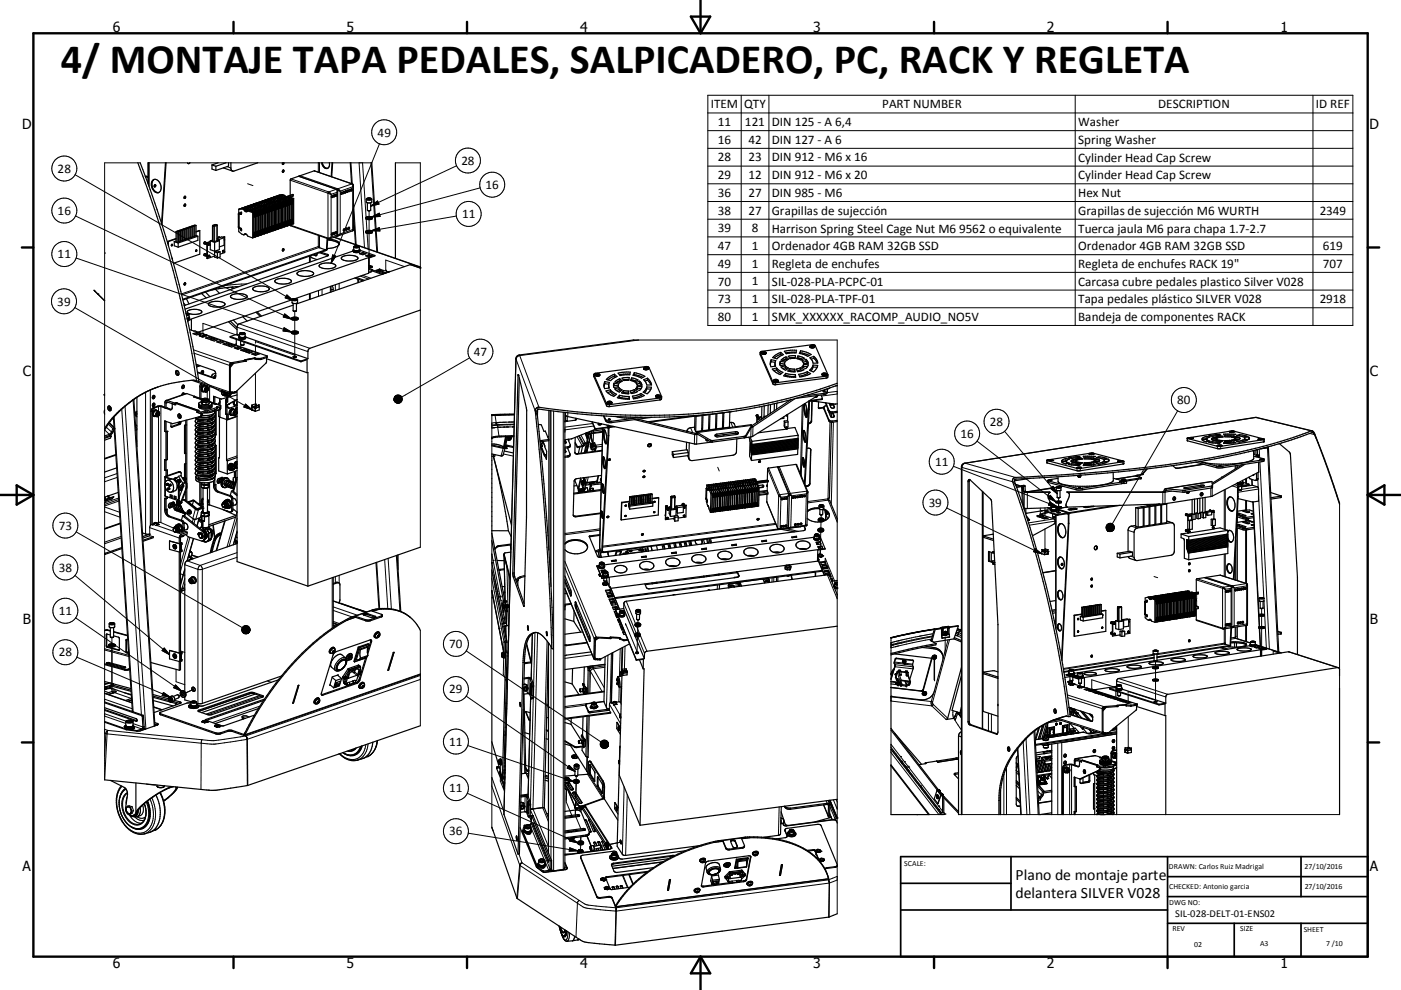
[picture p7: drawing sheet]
<svg xmlns="http://www.w3.org/2000/svg" width="420mm" height="297mm" viewBox="0 0 420 297" stroke-linecap="round" stroke-linejoin="round" font-family="sans-serif">
<defs><g id="words">
<text font-size="12.6" x="18.2" y="21.8">4/ MONTAJE TAPA PEDALES, SALPICADERO, PC, RACK Y REGLETA</text>
<g font-size="4.7">
<text x="304.5" y="263.9">Plano de montaje parte</text>
<text x="304.5" y="269.3">delantera SILVER V028</text>
</g>
<g font-size="4.2">
<text x="33.9" y="9.6">6</text>
<text x="103.9" y="9.6">5</text>
<text x="173.9" y="9.6">4</text>
<text x="243.8" y="9.6">3</text>
<text x="313.9" y="9.6">2</text>
<text x="383.9" y="9.6">1</text>
<text x="6.7" y="38.7">D</text>
<text x="410.5" y="38.7">D</text>
<text x="6.9" y="112.9">C</text>
<text x="410.7" y="112.9">C</text>
<text x="6.9" y="187.1">B</text>
<text x="410.7" y="187.1">B</text>
<text x="6.8" y="261.4">A</text>
<text x="410.7" y="261.4">A</text>
<text x="33.9" y="290.4">6</text>
<text x="103.9" y="290.4">5</text>
<text x="173.9" y="290.4">4</text>
<text x="243.8" y="290.4">3</text>
<text x="313.9" y="290.4">2</text>
<text x="383.9" y="290.4">1</text>
</g>
<g font-size="3.9">
<text x="213.1" y="32.5">ITEM</text>
<text x="223.1" y="32.5">QTY</text>
<text x="264.5" y="32.5">PART NUMBER</text>
<text x="347.2" y="32.5">DESCRIPTION</text>
<text x="394.5" y="32.5">ID REF</text>
<text x="113.2" y="41">49</text>
<text x="215.2" y="37.8">11</text>
<text x="223.4" y="37.8">121</text>
<text x="231.4" y="37.8">DIN 125 - A 6,4</text>
<text x="323.3" y="37.9">Washer</text>
<text x="215.2" y="43.1">16</text>
<text x="224.4" y="43.1">42</text>
<text x="231.4" y="43.1">DIN 127 - A 6</text>
<text x="323.3" y="43.2">Spring Washer</text>
<text x="17.3" y="51.8">28</text>
<text x="138.3" y="49.4">28</text>
<text x="215.2" y="48.4">28</text>
<text x="215.2" y="53.8">29</text>
<text x="224.4" y="48.4">23</text>
<text x="224.4" y="53.8">12</text>
<text x="231.4" y="48.4">DIN 912 - M6 x 16</text>
<text x="231.4" y="53.8">DIN 912 - M6 x 20</text>
<text x="323.3" y="48.5">Cylinder Head Cap Screw</text>
<text x="323.3" y="53.8">Cylinder Head Cap Screw</text>
<text x="145.5" y="56.6">16</text>
<text x="215.2" y="59.1">36</text>
<text x="224.4" y="59.1">27</text>
<text x="231.4" y="59.1">DIN 985 - M6</text>
<text x="323.3" y="59.1">Hex Nut</text>
<text x="17.3" y="64.4">16</text>
<text x="138.5" y="65.4">11</text>
<text x="215.2" y="64.4">38</text>
<text x="224.4" y="64.4">27</text>
<text x="231.4" y="64.4">Grapillas de sujección</text>
<text x="323.3" y="64.4">Grapillas de sujección M6 WURTH</text>
<text x="395.6" y="64.4">2349</text>
<text x="215.2" y="69.7">39</text>
<text x="225.4" y="69.7">8</text>
<text x="231.4" y="69.8">Harrison Spring Steel Cage Nut M6</text>
<text x="287.5" y="69.8">9562 o equivalente</text>
<text x="323.3" y="69.8">Tuerca jaula M6 para chapa 1.7-2.7</text>
<text x="17.3" y="77.5">11</text>
<text x="215.2" y="75">47</text>
<text x="225.4" y="75">1</text>
<text x="231.4" y="75.1">Ordenador 4GB RAM 32GB SSD</text>
<text x="323.3" y="75.1">Ordenador 4GB RAM 32GB SSD</text>
<text x="396.6" y="75">619</text>
<text x="215.2" y="80.3">49</text>
<text x="225.4" y="80.3">1</text>
<text x="231.4" y="80.4">Regleta de enchufes</text>
<text x="323.3" y="80.4">Regleta de enchufes RACK 19&quot;</text>
<text x="396.6" y="80.3">707</text>
<text x="215.2" y="85.7">70</text>
<text x="225.4" y="85.6">1</text>
<text x="231.4" y="85.7">SIL-028-PLA-PCPC-01</text>
<text x="323.3" y="85.8">Carcasa cubre pedales plastico Silver V028</text>
<text x="17.2" y="91.7">39</text>
<text x="215.2" y="90.9">73</text>
<text x="225.4" y="90.9">1</text>
<text x="231.4" y="90.9">SIL-028-PLA-TPF-01</text>
<text x="323.3" y="91">Tapa pedales plástico SILVER V028</text>
<text x="395.6" y="90.9">2918</text>
<text x="215.2" y="96.3">80</text>
<text x="225.4" y="96.3">1</text>
<text x="231.4" y="96.3">SMK_XXXXXX_RACOMP_AUDIO_NO5V</text>
<text x="323.3" y="96.4">Bandeja de componentes RACK</text>
<text x="142.1" y="106.8">47</text>
<text x="352.9" y="121.3">80</text>
<text x="288" y="131.3">16</text>
<text x="296.8" y="127.8">28</text>
<text x="280.3" y="139.8">11</text>
<text x="278.5" y="152.1">39</text>
<text x="17.6" y="158.9">73</text>
<text x="17.6" y="171.5">38</text>
<text x="17.6" y="184.5">11</text>
<text x="17.6" y="196.9">28</text>
<text x="134.7" y="194.4">70</text>
<text x="134.7" y="208">29</text>
<text x="134.7" y="223.8">11</text>
<text x="134.7" y="237.7">11</text>
<text x="134.7" y="250.6">36</text>
</g>
<text font-size="3.1" x="352.3" y="275.3">SIL-028-DELT-01-ENS02</text>
<g font-size="2.4">
<text x="271.1" y="259.7">SCALE:</text>
<text x="350.4" y="260.8">DRAWN: Carlos Ruiz Madrigal</text>
<text x="391.1" y="260.6">27/10/2016</text>
<text x="350.5" y="266.8">CHECKED: Antonio garcia</text>
<text x="391.2" y="266.7">27/10/2016</text>
<text x="350.5" y="271.4">DWG NO:</text>
<text x="351.5" y="279.3">REV</text>
<text x="371.9" y="279.4">SIZE</text>
<text x="390.9" y="279.6">SHEET</text>
<text x="358.1" y="284.1">02</text>
<text x="377.8" y="283.9">A3</text>
<text x="397.6" y="283.8">7 /10</text>
</g>
</g></defs>
<g fill="none" stroke="#000" stroke-width=".3">
<path d="M212.2 28.6h193.4v69h-193.4zM212.2 33.9h193.4M212.2 39.2h193.4M222.2 28.6v69M230.5 28.6v69M322.4 28.6v69M393.6 28.6v69M22.5 52.4l65.4 37.8M42 48.8h-10.6v157.9M43.6 52.9l.1 .1M43.7 53h.1M43.7 53h.5"/>
<path d="M43.8 53l.5 .3M44.2 53h.1M44.3 48.8h11.9M44.3 54.4h.3M44.7 48.8v7.2M56.7 48.8h54.8M68.1 50l1.1 .4M74.2 55.1l1.6 .6M87 54.1l11.3 3.9M87.1 59.1v.1M87.3 53.7l11.3 3.9M87.8 58.3v.6"/>
<path d="M87.9 58.7l-1.2 .4M89.5 52.9l11.3 3.9M89.9 52.7l11.4 3.9M94.2 51.3l11.3 3.9M95.4 48.8v2.8M95.8 48.8v3M98.3 58l1 .3M98.3 58l.2 13.7M98.6 57.6l-.3 .4M98.6 57.6l.7 .7M99.3 58.3v12.8M100.8 56.8h.1"/>
<path d="M100.8 56.8l.3 .3-.1 .6M100.8 56.8l-2.2 .8M101 57.7l-1.7 .6M101 57.7v12.8M101.2 57.1l.8 .3M101.2 57.3l-.2 .4M101.3 56.6l-.3 .3M101.3 56.6l.7 .8M102 57.4v12.8M105.2 48.8l.3 6.4M105.5 55.2l.3 .3-.1 .5M105.5 55.2l-4.2 1.4"/>
<path d="M105.7 56v12.9M105.7 56l-3.7 1.4M105.9 55.7l-.2 .3M107.7 48.8l1.6 25.5M108.7 48.8l1.1 16.4M109.8 59.8l.6 .2 1.1-.2M110 59.6l.4-.2a.56 .56 0 0 1 .9 .4h-.1a1.02 1.02 0 0 1-1.3-.2zM111.2 48.8l1.8 26.8M113.8 43.1l-14.5 35.9M118.5 48.8h7.5v115.4M136.9 49.7l-25.8 12.1M144 56.4l-32.6 8.7"/>
<path d="M212.2 55.1h193.4M212.2 44.5h193.4M212.2 49.8h193.4M22.7 64.8l64.7 30.9M22.8 77.4l64.6 22.2M31.4 75.9h.1M63 77h.1M63 73.4v.1M63.1 76.9h.1M63.1 73.4h-.1M63.7 67.8h.1M63.8 67.8l.3 .1"/>
<path d="M63.8 67.8v4.5M63.8 67.6h.1M63.9 67.6l-.1 .2M63.9 67.6l.3 .1M64.1 67.9v4.6M64.2 67.7l-.1 .2M64.2 67.7l.1 4.8M64.5 67.4h.1M64.9 67.5l-.3-.1-.7 .2M64.9 67.5h.1M64.9 67.5l.2 4.7M64.9 67.5l-.7 .2"/>
<path d="M65.1 67.6l-1 .3M67.3 72h.1M67.3 75.5h.1M67.3 71.9v.1M71.5 68.1h.2M71.7 68.1l.1 .2M71.7 64.1l-.2 .1M71.7 63.9h.1M71.8 68.3l-.1 .2M71.8 63.9l-.1 4.2M71.8 63.9l.4 .2-.1 .2M71.8 68.3l.4 .2"/>
<path d="M72.2 68.9h.2M72.2 68.5l-.1 .2M72.2 64h.2M72.2 68.5l.2 .7M72.3 63.7v.5M87 67.5l11.3 3.9 1-.3M93 76.8v1.8M94.9 76.6l-.3 .1M95.4 70.6v3.4l-41 14.2M95.5 73.9v.3M95.6 74.3l-41.1 14.2M95.8 70.7v3.3"/>
<path d="M97.4 75v.3M98 74.8l-.1 .1M98.2 76.3v.3M99.3 71.1l-.5 .6M99.7 76.5l1 .3-1.4 2.2zM100.1 71.2l25.9 9M101 70.5h.2M101 70.5v.4M101 70.5l-1.7 .6M101.2 70.5h.1M102 70.2l-.5 .5M102 70.2l-.8 .3"/>
<path d="M105.7 68.9v.4M105.7 68.9h.2M105.7 68.9l-3.7 1.3M105.9 60.3l.9 13.1M106.1 74.1l.8 .3 .8-.3M106.2 74l.5-.2 .9 .1a.92 .92 0 0 1-1.4 .1zM109.8 65.7l.2 3.5M110.1 70l.3 4.7M110.7 63.3v2.2M110.7 65.9v3.7M110.7 70.1v7M110.7 77.4v2.4"/>
<path d="M111.1 61.8l2.1-1.5 .4 .9zM111.3 69.2l2.4-.9 .2 1zM111.4 65.1l2.3-1.1 .3 .9zM121.3 80l-5.6-2v3.2M122.9 79.4l3.1 1.1M136.8 64.8l-25.5 4.4M212.2 60.5h193.4M212.2 65.8h193.4M212.2 71.1h193.4M212.2 76.4h193.4M22.4 92.3l53.1 30.6M55.8 94l.8 .3-.7 .2"/>
<path d="M56.7 94.4l-.8 .3M71.1 98.1l21.2 7.4M71.7 97.2l21.2 7.3M72 99.9l.3-.1a.63 .63 0 0 1 1 .4l-.9 .1-.4-.2zM74 85.2l-6.7 .5M85.2 98.3l2.2 1.3-2.5-.3zM85.3 94.2l2.1 1.5-2.5-.6zM86 88.5l1.9 1.7-2.4-.8zM87.6 89.9a1.29 1.29 0 0 0 1.5 .2l.1-.2M87.7 89.7l.5-.1a.49 .49 0 0 1 .6-.1 .49 .49 0 0 1 .2 .5l-.9 .1-.4-.2zM88.4 93.4v2.3M88.4 96.1v3.7"/>
<path d="M93 88v1.8M95.5 87.2v1.7M96.6 86.8v1.8M99 86v1.7M99.6 85.8l.3 1.6M100.5 85.4v1.8M101.7 85v1.8M107.5 83.8v.9M108 82.8l2.5 .9M108.7 82.6l2.5 .9M111.5 80.8v.3M111.5 81v.3"/>
<path d="M113.3 81.2v.2M126 80.4h.1M212.2 81.7h193.4M212.2 87h193.4M212.2 92.3h193.4M31.3 118.4l.1 .1M40.2 119.8l-.4 .2M43.6 117.7v42.5M45.1 117v40.7M53.2 112.2l.4 .1M56 118.1l-5.9 2M58 105l11.3 3.8"/>
<path d="M58.2 106l10.8 3.6M59.3 114.3l9.7 3.2M59.9 116.1l.4 .1M60.8 100.2v-3.2l11 3.8M60.9 119.9l.1 .1M61.7 116.3a.63 .63 0 0 1 .8 .4 .63 .63 0 0 1-.5 .8 .64 .64 0 0 1-.7-.5 .64 .64 0 0 1 .4-.7zM62.1 115.7v.3a.9 .9 0 0 0-.8 .6 .9 .9 0 0 0 .3 1M62.1 117.4v2.2M62.2 119.9l-.1 .1M62.8 115.9v4.6M64.3 113.4l-.2 .1M67.7 117.6v.5l-.2 .4"/>
<path d="M69.1 117.7l.2 .1M71.8 100.1l.6 .3 1.1-.3M73.4 100v.1M76.6 103v-.5l11.8 4.1M76.6 103.8v1.8M76.6 111.9v10M78.1 107.5v.4M78.3 107.5v.3M80 106.9v.3M88.4 100.2v6.7M140.8 107.4l-20.3 11.7M154.7 107.6v.2"/>
<path d="M154.7 107.8l-3.6 136.5M154.7 107.8l5.8 15.5M155.5 112.7h-.2M155.7 106.5l.1 .2M155.8 106.7l5.8 15.5M155.8 106.7l-.8 .4-.3 .7M178.1 112.5v.5M189.8 102h61.2v172.2M191.5 102l-35.7 4.7M197.8 119.4v.6M227.9 105.9v.6M231.7 114.5v.6"/>
<path d="M232.6 114.8v.6M246.4 119.7v.2M247 118v.4M247.7 112.9v.5M251 118.2l-4.7 .6M251 117.4l-2.9 .4M31.4 130.8v.1M31.4 129l1.4 1.3-.2 .5M31.9 128.2l1.6 1.4 .4-.1M33 130.6l.2 .2M33.1 122.5v.6M34.2 125l5.7 88.6"/>
<path d="M36.5 122.8l5.9 91.6M37.5 121.9l6.2 96.8M39.9 120l6.3 97.8M40.8 127.6l-.2 .3M41 128.9l-.3 .1M45.3 123.4l.3 .2M46 122.3l.4 .1M47.1 123.7a.56 .56 0 0 1 .8 .2 .56 .56 0 0 1-.3 .8 .51 .51 0 0 1-.7 .1 .51 .51 0 0 1 0-.8zM47.2 121.9l.3 .1v1.4a.88 .88 0 0 0-.8 .6 .88 .88 0 0 0 .3 1M47.5 124.8v31.9M48.6 121.9l-.4 .1v34.8M50.4 120.7l-.6 .3"/>
<path d="M51.3 122.8l-.3 .1M51.3 128l.3 .1M53.5 127.2l.4 .2M53.8 124.3v.7M53.8 126.6v.4M53.9 126.7l.3 .1M53.9 124.5l.3 .1M60.6 124.4l-.3 .1M62.2 123.2v.5M62.8 125.1h.1M62.8 126.3v.1M62.8 127.6v.1"/>
<path d="M62.8 128.9v.1M62.8 130.2v.1M62.8 131.5v.1M62.8 132.8v.1M62.8 134.1v.1M62.8 135.4v.1M62.8 136.7v.1M62.8 138v.1M62.8 139.3v.1M64.5 125.7a3.8 3.8 0 0 1-3.8 1.4l-1.3-.1-.8-.6M64.5 127a3.2 3.2 0 0 1-3.3 1.4l-2-.2-.6-.5M64.5 128.3a3.2 3.2 0 0 1-3.3 1.4l-2-.2-.6-.5"/>
<path d="M64.5 129.6l-.2 .5-.6 .4-1.9 .5-2.2-.1-.7-.2-.3-.4M64.5 130.9l-.2 .5-.8 .5-1.7 .4-2.4-.2-.8-.5M64.5 132.2a3.6 3.6 0 0 1-3.5 1.4l-1.8-.2-.6-.5M64.5 133.5a3.6 3.6 0 0 1-3.5 1.4l-1.8-.2-.6-.5M64.5 134.8a3.6 3.6 0 0 1-3.5 1.4l-1.8-.2-.6-.5M64.5 136.1a3.2 3.2 0 0 1-3.3 1.4l-2-.2-.6-.5M64.5 137.4a3.4 3.4 0 0 1-3.3 1.4l-2-.2-.6-.5M64.5 138.7a3.7 3.7 0 0 1-3.8 1.4l-1.3-.2-.8-.5M64.5 124.4a3.3 3.3 0 0 1-3.3 1.4l-1.5-.1-1-.4M65 122.3v.4M65.9 120.6h.1M66.2 122.5l-.4 .1"/>
<path d="M67.9 121.6l.3 .1M70.1 139.8a.55 .55 0 0 0-.5 .4 .55 .55 0 0 0 .2 .6M70.3 123.3a.67 .67 0 0 1 .8 .7 .67 .67 0 0 1-.7 .6 .74 .74 0 0 1-.5-.6 .74 .74 0 0 1 .4-.7zM70.7 123.1a.9 .9 0 0 0-.8 .6 .9 .9 0 0 0 .3 1M71.1 136.8l-3.2 1.1M71.1 120.8v.6M71.1 120.5l-.2 .5 .2 .6M73.6 121.2l1.9 1.7-2.4-.8zM75.7 122l-.2 .1M77.7 122.1l-1.1 .4M147.5 124.7v11.5M147.5 136.9l.4 .1"/>
<path d="M148.4 124.5l-.9 .1M148.4 124.5l.4 2.3M148.5 124.4l-.1 .1M148.8 126.8l-1.3 .1M148.8 126.8v.6M148.8 127.4l-1.3 .1M149.2 127.6l-1.7 .2M149.2 127.6v.6M149.2 128.2l-1.7 .2M149.2 128.2l.4 2.6M150.9 136.2l3 .6M150.9 134.2l-.7 2.6"/>
<path d="M151.2 134.1h.3M151.2 134.1h.1M151.7 131l-.6 3.2M152 133.8l-.2 .8M152.3 131l-.3 1M152.6 131.5l.4 .1M154.1 127.4l-4.9 .2M154.1 127.3l-5.3 .1M154.1 128l-4.1 .2M154.2 126.6l-4.1 .1M154.2 124.4l-4.5 .1M160.5 123l.7 2"/>
<path d="M161 122.3l.2 .6M162.7 132.4v.5M165.2 123.2v52.7M166 123.3v138M168.9 123.7v137.2M169.5 123.8v.7M169.6 135.4v.2M169.7 132.6v.2M170 126.1l-.5 .1M170.2 136.8v.3M170.2 123.8v1.2M170.3 134v.3"/>
<path d="M170.4 132l.1 .2M173 131l1.5 2.7M173.1 136.1l.1 .1M173.5 130.8l1.4 2.7M173.7 130.7l1.3 2.5M174.2 130.5l1.3 2.4M175.7 129.9v.1M175.7 130l.5 1.3M175.7 130h.1M175.8 130h.1M175.9 130v.1M175.9 130l.3 1.2"/>
<path d="M176 132.4l.1 .4 .3-.1M176.5 129.9l.1 .5M176.6 132.7l-.8 3M177 133.4l.4 .8M177.1 130.6h.1M177.1 130.6l-1.2 5.1M177.1 130.5v.1M177.3 129.4l.1 .5M177.6 134.8l-.1 .7M177.7 127.1l-8.3 1M177.9 129l-.1 5M178 127.8l-8.6 1.1"/>
<path d="M178.2 134.7v.1M178.4 128.5v.1M178.5 135.1h-.2M178.5 133.7l.1 .3M178.7 128.6v.2M179.8 127.1v.1M180.6 133.9l-2 .2M180.6 133.3l-2 .3M180.7 128.5l-.9 35.6M181.6 125.8l-.1 .4M181.9 121.1l-.1 .6M181.9 127.5l.3 .8"/>
<path d="M182.3 128.3l.3 .1M182.6 127.9l-.1 .2M182.7 121.4v.6M182.9 128v.2M183.3 126.4v.4M194.7 133.3v.1M205.9 129.4h.1M206.2 136.7l.3 .7M207.1 128.3l.6 1.5M208.4 130l-.2 .3v2.9M209.2 130.3l-.3 .1v2.8M213 132.1v.4"/>
<path d="M213.7 132.2v.4M214.9 130.2v.5M219.1 126.7l.6 1.4M220.5 129.5l-.1 .5M223.1 130.9v.5M223.6 130.7v.4M225.2 128.3l-.1 2.8M225.3 127.8l.4 .2v2.9M225.3 127.6l-16.2 2.2M227.5 125.8v.1M233.6 140l3.3 8M235.8 128.6v.1"/>
<path d="M235.8 128.6h.1M235.9 124.7v.1M235.9 124.7h.1M238.6 139.3l3.3 8.1M240.5 121.6l-.5 20.6M240.8 121.4l-.6 21.4M242.4 120.4l.3 .1M242.4 127l.1 .1M242.9 120.1v.2M243 134.9l.1 .1M243.3 126.2v.1M245.6 122.4v.2"/>
<path d="M247 122.3v.4M248.5 125.9v.4M248.6 123.2v.3M248.8 126.6l-.6 23.1-6.1 .8M248.9 123.8v.8M249.2 121.1l-.2 .3M249.5 126.3v.4M249.6 123.6v.3M249.9 126.6l-.7 24.7M249.9 124.7v.5M250.1 124.8v.2M250.2 122.1v.1"/>
<path d="M285.8 139.9l31.1 12.1M289.2 139h.2M289.4 139l15 4.2M289.4 139l-.6 .3-.4 .9M292.9 132.3l23.6 18.2M301.2 129.4l15.7 18.7M313.9 138.2l.1 .7M336.6 138.5l.1 .7M353.1 123.2l-19.6 34M356 131.6l.1 .7M364.7 139.8v.5M365 133.9v.7"/>
<path d="M366 133.9v.7M366.7 139.8v.5M370.3 139.8v.9M371 139.7v.6M375.9 136.4h.1M376.3 125.2l.2 .1M376.5 125.3l16.7 4M376.5 125.3l-87.1 13.7M376.5 125.3h.3M376.8 136.7l.5 .1v.4M376.9 134.9l-.2 .1M377 136.4l-.4 .1"/>
<path d="M377.1 136.5l-.5 .1M377.2 136.6h-.5v.2M377.3 138.6v3.1M377.5 134.8l.2 2.5M377.7 138.6l2.9 56.1M378.4 138v.5M378.7 131.9l.1 .7M379.6 134.2l.4 .1 3.1 61.2M392.6 130l1.5 .4M393.6 129.3l.1 .6M394.1 130l.6 1.7M22.8 159.6l49.8 28.7"/>
<path d="M31.4 152.1l4.4 1.6M31.4 153.5l4.5 1.7M31.6 149.1v.6l-.2-.2M31.7 150.2v.1M31.7 150.2h.1M33.7 149.6l-2 .6M35.1 142.1l-3.7 1.3M35.2 143.2l-3.8 1.3M35.6 149.4l-4.2 1.5M35.6 149.9l-4.2 1.4M35.6 150.3l-4.2 1.5M44.9 158.3l8.8 3.1"/>
<path d="M45.1 157.7l-.2 .4v2.6l1.1 .3v.3M45.1 157.7l.2-.4 .3 .2 .6-.1 .6 .3M46.8 157.7h.1M47 157.6l5.1 1.8M47 157.6l-.1 .1M47.2 157l-.1 .1M47.5 157.2l-.7 .5M47.5 156.7l-.4 .2M47.5 156.7l.7 .1M47.7 157.4l-.4-.1-.4 .4M47.7 157.4l-.7 .2M47.7 157.4h.1"/>
<path d="M48.2 156.8l3.9 1.7M49.6 142.9l.2 .1-.2 .2v1.4M49.6 146.4v2.5M49.8 152.9l-.4 .1M50.7 152.2l.3 .2M51 154.9l-.4 .1M51.5 152l.3 .1M52.2 143.7v.1M52.6 158.3a.7 .7 0 0 1 .6 .4 .7 .7 0 0 1-.2 .8M52.7 159.6l.4 .2M53 143.3l-.8 .4M53.1 159.8h.1"/>
<path d="M53.1 159.8l1.4 .5M53.2 150.6l.2 .2-.1 .2M53.3 144.3l-.3 .1M53.3 146.2h-.1M53.4 144l.3 .1M53.6 141.5l.3 .1M53.6 144.2v.6M53.6 144.2l-.3-.2-.1 .3M53.7 144.1l.1 .3-.1 .4M53.7 149.5l-.2 .1M53.7 145.1l-.2 .1M54.1 146.2l.3 .8"/>
<path d="M54.4 150.9l-.3 .1M54.4 145.9a.7 .7 0 0 0 .2 1.1M54.7 156.2l-.3 .1M54.8 145.4l.1 .1M55 145.6h-.4M55.1 143.6l-.2 .1M55.2 157l-.4 .1M55.2 159.5l-2.1 .3M55.7 144.3l-.3 .1M55.7 153.9l-.3 1M55.9 146.6l-.2 .1M56 146.3l-.2 .1"/>
<path d="M56.1 145.9l-.3 .1M56.3 153.5l.2 .1v.4M56.5 150.8v.1M57.9 155.7l-.2 1M58.5 155.8l-.4 1.3M58.8 152.6l-.2 .2-.8 2.8M59.3 152.8l.2 .1-.8 2.9M59.7 155.4l-.7 2.3M59.8 160h-.1M59.9 151.1l-.3 .1M59.9 151.1l.4 .1M60.3 154.3l-.2 1"/>
<path d="M60.5 155.2h-.1M60.6 152.3l.3 .2-.3 1M60.9 152l-.3 .1M60.9 153.6l.1 .1M61.2 159.5l-.3 .1M62.2 149.9l.2 .4-.2 .8M62.2 153.6l-.1 .1M62.8 140.6v.1M62.8 144.7v6.8M63.1 143.9l-1.9 .3-1.7-.2M63.4 158.8l-.4 .1M64 157.5l.4 3.7"/>
<path d="M64.4 145.5l-.4 .1M64.5 142.6a3.2 3.2 0 0 1-3.1 1.4l-2-.2M64.5 140a3.8 3.8 0 0 1-3.8 1.4l-1.3-.2-.8-.6M64.5 141.3a3.2 3.2 0 0 1-3.3 1.4l-2-.2-.6-.6M65.3 144.8l.3 .1M65.6 147.5l-.4 .1M65.8 160l.2 .2M66.1 144.5l.2 .1M67.2 150.9a.73 .73 0 0 1 .6 .4 .73 .73 0 0 1-.2 .8M67.5 156.2l-2.5 9M68.3 153.4v.1M69.3 148.8l-.3 .1"/>
<path d="M69.8 149.6l-.4 .1M69.8 153l-.4 .1M70.6 155.2l-2.5 8.9M71.1 153.6l-.4 1.1M71.1 155.5l-2.4 8.4M71.1 159.3l-1.2 4.2M71.1 143.8l-1.1 3.7M71.1 159.7l-.1 .2M172.6 154.9l.1 .1M173.4 146.6v.2M173.4 146.7l.2 .7M173.4 146.8l.2 .5"/>
<path d="M173.5 146.6l.2 1.1M173.6 147.4v.2M173.6 147.4h.1M173.6 147.3v.1M173.6 147.5v.1M173.6 146.5v.1M173.6 146.5l.2 1.2M173.6 147.4v.1M174 147l.1 .5M174 147h.1M174.1 147v.5M174.1 147.5h.1"/>
<path d="M174.2 143.8l-.6 2.7M174.3 146.7l.2 .9M174.4 144.7v.5zM174.4 144.7h-.1M174.6 146.9v.7M174.6 144.4l.1 1.1M175.2 146.7h.1M175.2 144.6l.1 .3M175.7 144.7v.1M175.8 143.2l-.3 1.2M175.9 144.8h.1M176.4 143.1l-.4 1.7 3-.4"/>
<path d="M177.2 144.9h-.3M177.2 145.9h-.2M178.8 144.4v.2M178.9 144.5l.1 .2 1.3-.1M179.9 159.1l-10.5 1.3M179.9 158.7l-10.5 1.4M200.2 155.7h.1M200.3 153.1h.1M201.2 149.1h.1M201.2 149.1l.1 .2M201.2 149.1l-.1 3.3M201.3 149.3h.1"/>
<path d="M201.3 149.3l.1 .1M201.3 149.3l-.1 3.3M201.3 148.9h.1M201.3 148.9l-.1 .2M201.3 148.9l.1 .3M201.3 149.2v.1M201.4 149.2h-.1M201.4 149.2v.2M201.4 149.4v3.3M202.1 148.8h.1M202.2 148.8l-.9 .1M202.2 148.8l.1 .1"/>
<path d="M202.2 148.8l.1 .3M202.3 149.1h.1M202.3 149.1v.2M202.3 149.1l-.9 .1M202.3 149.3l-.9 .1M202.3 149.3l-.1 3.3M202.4 149.3h-.1M202.4 149.2v.1M205.2 155h.1M205.3 152.5h.1M205.3 152.4v.1M211.7 149.4l.2 .1"/>
<path d="M211.8 146.6v.1M211.8 146.7h.1M211.9 149.5v.2M211.9 150.3l.2 .1M211.9 149.7l-.2 .1M211.9 149.7l.1 .3M211.9 146.9v2.6M211.9 146.4v.1M212 146.5l-.2 .1M212 146.5v.1M212 150l-.1 .1M212 150l.1 .6"/>
<path d="M212.1 146.5v.5M212.2 146.8l-.3 .1M215.2 140.2l.4 1.1M228.5 146.2v.1M229.9 150.5l3.3 8M230 145.9v1.2M230 147.1l-2.4 .3M230 147.1v.2M230 147.3l-2.4 .3M230 147.3l.2 .3M230.1 144.6l-.1 .8M230.1 144v.1"/>
<path d="M230.1 144.1h.1M230.1 144.1l-3.3 .4M230.1 144.1v.1M230.1 140.7l3.3 8M230.2 147.6l-2.6 .4M230.2 147.6v.6M230.2 148l-2.7 .4M230.3 144.5l-3.4 .4M230.3 144.2v.4M230.4 140.4l3.3 8M232.6 157l-51.9 6.9M232.7 157.3l-52 6.9"/>
<path d="M233.1 140.1l3.3 8M233.2 158.5v.1M233.2 158.5l.7 .1M233.4 148.7l.7 .5M233.4 148.7l-.2 9.8M233.7 148.4l-.3 .3M233.7 148.4l.4 .8M233.9 158.6l-.3 .2M234.1 149.2l-.2 9.4M235.5 158.6l3.8 .8M236 158.3l.1 .2M236 158.3l-2.1 .3"/>
<path d="M236.2 148.9l-2.1 .3M236.2 148.9l-.2 9.4M236.3 148.8l-.1 .1M236.4 148.1l-2.7 .3M236.4 148.1l.2 .1M236.4 148.1l-.1 .7M236.4 158.1h.7M236.4 158.2l-.4 .1M236.6 148.3l.7 .4M236.6 148.4l-.3 .4M236.9 148l-.3 .2M236.9 148l.4 .7"/>
<path d="M237.1 158.1l-.3 .3M237.3 148.7l-.2 9.4M240 158h.1M241.4 158.6v.2M241.5 157.6l.1 .1M241.5 157.6l-4.4 .5M241.6 157.7l.1 .1M241.8 148.2l-.3 9.4M241.8 148.2l-4.5 .5M241.9 145.8l.1 .1M241.9 147.4l.3 .1M241.9 147.4l-.1 .8"/>
<path d="M241.9 147.4l-5 .6M241.9 157.5l-.4 .1M242.1 150.9l6.2-.9 2.7 6.6M242.2 147.6l-.4 .6M242.8 145v.1M245.6 151.8a.81 .81 0 0 0 1.4 0M245.8 151.5a.6 .6 0 0 1 .6-.1 .6 .6 0 0 1 .4 .6 .59 .59 0 0 1-.7 .2 .59 .59 0 0 1-.3-.7zM246.1 159.6l-.2 5.1M246.1 156.6v2.6M246.2 154.5v1.7M247.6 154.3l-.1 1.8M247.9 154.2h.1"/>
<path d="M247.9 153.6h-.3M248.5 149.5v.5M283.8 152.4l28.5 13.7M288.2 140.1l.2 .1M288.4 140.2v104.2M288.4 140.2l15.2 4.3M290.6 144.5h-.4M294.6 147.5v71.2M303.5 144.2l1.2 1.6M303.9 143.5l.3 .4M304.5 145.4l1.7 .5 .3 5.3M306.9 145.6l-.5 .1"/>
<path d="M307.2 145.8h-.4M307.3 145.9l-.5 .1M307.4 147.3l-.5 .1M307.5 147.5l-.5 .1M307.5 147.5l-.4 .1v4.9M307.7 154.8v.1M308 147.6v5M308.7 156h.1M311.9 152.4v2M313.3 152.4v2.5M313.3 158.7v6.4M313.4 153.2v.2"/>
<path d="M314 152.4l1.3 .4M314.4 144.3v.5M314.7 150.6l2.2 1.4-2.5-.5zM314.9 148.6l1.6 1.9-2.2-1.1zM315 146.5l.7-.6 1.2 2.2zM315.3 152.1l1.2 .1M315.4 152l.5 .2 .7-.2M315.4 152h.1M315.4 152h1.2M316 155.7l-7.6 1.2M316.4 156.3l-7.8 1.3M316.5 153.1l.9 .3"/>
<path d="M316.6 154.5v34.3M316.6 152h.1M316.7 146.3h.1M316.7 146.3h1.4M316.7 152.8h.1M316.8 146.2h1.2M316.8 146.2h.1M316.8 154.3v.2M316.8 152.8l3.3 1.1v.2M317 152.7v.1M317.2 154.3v.2M317.3 152.6h-.4"/>
<path d="M317.4 149.4v1.2M317.4 150.9v1.4M317.4 152.6v1.1M318 146.2h.1M318.1 146.3h.1M318.1 146h.2M319.8 154.1l.7 .1M319.9 152.1l-1.7 .3M320.3 153.8v.1M320.7 153.8v.2M322.6 146.4v.5M322.9 140.5v.7"/>
<path d="M323.9 140.5v.7M324.6 146.5v.4M336.3 144.6v.5M338.2 159.1l1.8 .6M339.1 157.8l1.9 .6M340.5 142.8l-5.9 .9M340.9 142.6h.2M342 143.4v.2M348.6 147.6v3.6M349.8 156.4l1.3 .4M351.2 147.4l-1.9 .3v3.4M352.9 140.5h.2"/>
<path d="M354.6 147.1v.6M355.3 146.3v.3M355.3 147.1v.5M356.8 154.8h.1M356.8 159.5h.1M356.8 154.7v.1M359.9 145.6v.4M363 146.4v2.6M363.2 145.8v.6M363.3 144.5l-13.7 2.1M363.4 146.3v2.5M363.9 153.6v.1"/>
<path d="M363.9 158.4h.1M364 153.6l-.1 .1M364 158.3l-.1 .1M366.4 143.1l-.1 .1M367 147v11.8M367.3 146.8v12.1M369.4 145.8l1.8 .5M370.1 145.4l1.3 .4v.2M371 155.1v1.6M371 158.4v15.8M371.4 146.9l-.2 .1M371.6 154v.5"/>
<path d="M371.6 157.4v.4M372.6 155.2v.4M372.6 158.5v.4M373.4 154.6v.2M373.4 158v.1M373.4 143.7v1.3M373.4 145.7v.2M373.4 150.1v2.9M373.4 155.7v.6M373.4 159v16M373.6 153.3v.4M373.6 156.6v.4"/>
<path d="M373.8 155.2v.4M373.8 158.6v.4M374.3 145.3v.2M374.6 153.6v.1M374.6 156.9v.2M375.4 143.8l.1 1.8M375.7 150.6l1.8 33.8M377 146.1l-4.8 .7M377.1 143.9l.1 2.4M377.2 143.5l-.5 .1M377.3 148.4l1.6 31M377.3 146.7l-6.1 1"/>
<path d="M384 148.8v.5M401.6 151v49.9M22.5 172.7l28.3 23.7M31.5 166v.3M36.3 160.9l-4.9 1.7M36.3 161.4l-4.9 1.7M44.9 160.3h.1M52.8 163.9v.6M53.9 163.1v2.5M53.9 172.1l1.5 .5M54 163.1l.1 .4M54.1 165.2v.4"/>
<path d="M54.1 176.9l.4 .2M54.4 162.9l.1 .5M54.4 165v.1M54.4 162.9h.1M54.5 165.1v.4M54.5 177.1v.2M55.4 170.6l-1.3 4.6M55.4 175.3l-.4 1.2M55.4 173.6l-.8 2.9M55.4 169.4l3.9 1.4M56.1 168.3l3.9 1.3M56.2 168.1l.1 .1"/>
<path d="M56.4 161l-2.3 8.3M56.8 168h.1M56.8 173.8a.64 .64 0 0 1 1 .3 .64 .64 0 0 1-.6 .9l-.4-.4zM56.8 168h-.1M56.9 161.2l-2.8 10.2M57 173.5a.87 .87 0 0 1 .9 .6 .87 .87 0 0 1-.2 1M57.5 166.6l1.7 .6M58 161.5l-1.9 6.8M59.3 170.8v40.3M60 169.6l.7 1v40.4M60 169.6l-.5 .6-.2 .6M61.4 161.8l-.3 .1"/>
<path d="M61.7 160.9l-.4 .1M63.1 165.4l.2 .1M63.3 165.6l.2 .1M63.6 161l-.2 .1M63.8 160.2l-.3 .1M64.2 161.6l.4 .4M66 160.2l.2 .2M70.7 161.1l.4 .3M71 162.3l-.5 .2M71.1 162.8l-.4 .1M71.1 162.8h.1M71.1 167.2l-10.4 3.6h-1.4"/>
<path d="M71.1 165.8l-11.1 3.8M99.6 173.3v15.2M100.5 173v1.8M100.9 174.7l.3 .1M101.7 172.6v2.3M112.9 168.7l.9 13.9M115.3 167.9l1 14.7M116.4 167.5l.9 15.2M118.8 166.7l1.1 16.6M147.5 179.3h.1M147.5 168.9h.1M147.5 160v17.3"/>
<path d="M147.5 173.7l3.6 19M147.5 168.9l.6 3.4M147.5 166.2l3.9 20.5M148.9 164v.2M149.5 163.7l-.1 .3M149.9 178.9h.1M150 170.8v.3M151.1 166.6l.3 13.6M151.1 166.3v.2M152 170.1l.3 11.4M152.6 172.3l.1 8.1M153.9 173.1h.1"/>
<path d="M154.2 171.9h-.5M154.3 173.1h-.4M156 173l-.8 .4-.5 .7M156 173v.3M157.4 172.6l-1.4 .4M169.4 168.4l9.4 22.7M169.4 170.3l8.8 21.4 .3-.1M169.4 176.5l8.6 21h.3M169.9 178.1h-.5M171.2 178.6l-.2 .1M176.9 160.8v.2M179.3 165.3l.4 1.9"/>
<path d="M179.7 169.1a.8 .8 0 0 0 .7 .5 .8 .8 0 0 0 .7-.5M179.9 164.7l-1.4 .6M179.9 168.8a.53 .53 0 0 1 .8-.2 .53 .53 0 0 1 .1 .7 .53 .53 0 0 1-.7 .2 .53 .53 0 0 1-.2-.7zM180.6 165.7h-.2M180.7 165.5v.1M180.8 171.8a.8 .8 0 0 0 1.4 0M180.9 171.5a.7 .7 0 0 1 1.2 .3 .66 .66 0 0 1-.7 .3 .66 .66 0 0 1-.5-.6zM181 165.6v.2M181.4 175v-.6v.6M182.2 165.8h.1M182.9 178.3v-2.3l3.1 7.3M183.7 179.8v.7"/>
<path d="M184.8 165.3h.1M187.8 165.5h.1M187.8 165.5h-.1M187.8 165.5l.3 .5M188.2 165.3l.1 .6M188.8 165.2v.1M188.8 165.3h.1M188.8 165.3l.3 .2M189 165.1v.2M189 165.3h.1M189 165.3h-.2M189.1 165.1v.2"/>
<path d="M189.1 165.3h.1M189.2 165.1h.1M189.2 165.1v.2M189.2 165.4l-.1 .1M189.2 165.3h.1M189.2 165.3v.1M191.6 164.8v.2M191.6 165h.1M191.6 165l.1 .1M191.6 165.1h.1M191.7 165.1h.2M191.7 165.1h.1"/>
<path d="M191.7 164.8l.1 .1M191.8 164.9l-.2 .1M191.8 165.1h.1M191.8 164.8l.1 .1M191.9 164.9h.1M191.9 164.9h-.1M192 164.8h.1M192 164.8v.1M192 165.1h-.1M192 164.9v.2M192.4 165.3h.1M192.5 165.5l-4.1 .5"/>
<path d="M212.5 172.7v.2M215.1 175.5l-.1 1.3M218.4 175.6l.1 .3M219.2 175l.1 .1M220.3 173.2v.1M220.6 174.8l.1 1.2M220.9 171.5l.1 .1M221 171.5v.1M221.5 172.6v.3M221.6 175.1h-.4v.9M221.8 175l-.1 .1M228.7 173.7l-6.9 .9"/>
<path d="M229.8 173.6l.1 .1M231.5 173.3l-.1 1.3M232 173.3v1.3M235.8 170l.4 .2 .5-.2M236.7 172.7l-.7 .1M244.2 160.6a.81 .81 0 0 0 1.4 .1M244.4 160.3a.51 .51 0 0 1 .7-.1 .51 .51 0 0 1 .2 .7 .51 .51 0 0 1-.7 .1 .51 .51 0 0 1-.2-.7zM244.4 171.9l.1 .2M245.4 168.1l-.3 .1M245.4 168.1v.2M245.5 167.9h.1M245.9 164.9v1.7"/>
<path d="M247.3 169.8l.1-2.3 3 7.3M248 171.4v.6M248.1 172.5l2.9 7.1M248.7 172.4v.3M250.2 175.1l.2 .3 .6 .2M251 176.4h.1M251 174.7a.46 .46 0 0 0-.6 .1 .46 .46 0 0 0 0 .6 .46 .46 0 0 0 .6 0M294.9 160.8v.4M297.2 165.7v2.8M310.3 164.6l2 1.5-2.4-.6zM312.4 165.3l.8 .3M314.1 165.4h.1"/>
<path d="M338.9 166.9l1.1 .3M346 173l1.1 .3M358.7 174l7.8 2.5M358.8 178.3v1.4M358.9 173.6l7.9 2.6M359.2 177.7l.1 .3M359.3 178l-.9 .1M359.3 178l-.1 .2M361.1 173.3l7.9 2.5M361.6 173.2l7.9 2.6M365.8 172.6l7.9 2.5M366.5 176.5l.8 .3"/>
<path d="M366.5 176.5v12M366.8 176.2l-.3 .3M366.8 176.2l.5 .6M367 166.2v6.7M367.3 176.8v11.4M367.3 166.2v6.8M369 175.8l.1 .7M369 175.8h.1M369 175.8l-2.2 .4M369.1 176.5l-1.8 .3M369.1 176.5v11.4M369.3 176.1l.7 .3"/>
<path d="M369.3 176.2l-.2 .3M369.5 175.8l-.3 .2M369.5 175.8l.5 .6M370 176.4v11.4M370.3 166.8v7.2M373.7 175.1h.1M373.7 175.1l.1 .7M373.7 175.1l-4.2 .7M373.8 175.8v11.4M373.8 175.8l-3.8 .6M374 175.4l-.2 .4M377.5 179.5l.4 .2 1.1-.2"/>
<path d="M377.6 179.5h1.3M377.6 179.4h1.3M377.6 179.4v.1M378.9 179.4v.1M22.7 185.4l31.7 21.9M23 197.2l28.1 12M31.4 195l7.2 2M31.4 194.6l7.2 2M32 193.7l-.1 .1M32 190.4l-.1 .1M32.3 194.1l-.2 .1M32.3 189l-.1 .1"/>
<path d="M32.7 187.2a1.41 1.41 0 0 0 1.7 .1v-.1M32.8 198.8v.2M32.9 186.9l.3-.1a.6 .6 0 0 1 1 .4l-.9 .1-.4-.1zM33.6 191.3v2.4M33.6 194.1v5.4M35.7 195l-.2 .1M37.9 195.3l-.1 .1M37.9 192l-.1 .1M38.2 195.7h-.2M49.2 194.4l1.6 2-2.2-1.2zM52.8 196.7v.6M53.9 195.9v2.6"/>
<path d="M54 195.9l.1 .4M54.1 198.1v.4M54.1 195.3l1.3 .4M54.4 195.7v.1M54.4 197.9h.1M54.4 195.8l.1 .4M54.4 195.7h.1M54.5 197.9v.4M99.9 187.7l.5 .2M99.9 186.4l1.9 .7M99.9 183.1l5.7 2M99.9 182.1l7.2 2.5"/>
<path d="M99.9 180.3l9.7 3.4M99.9 195.2l.3-.1a.39 .39 0 0 1 0 .5 .39 .39 0 0 1-.5 .1zM100.3 194.6a1.09 1.09 0 0 0-1.2 1.3M101.6 198.6a1.42 1.42 0 0 1 2.2-.6 2.77 2.77 0 0 1-2.8 3.1 1.93 1.93 0 0 1 .6-2.5zM101.7 180.7v.2M102.2 181v.1M103.6 197.4a2.77 2.77 0 0 0-3.1 2l-.2 .9 .2 .8M105 197.3l.3-.1a.34 .34 0 0 1 0 .4 .34 .34 0 0 1-.5 .1zM105.4 197a.75 .75 0 0 0-.7 .9M106.6 185.2l-2.6 .9M107.4 199.5l.4 .3M107.8 199.9l.2 .2"/>
<path d="M109.6 185.9v.3M110.3 194.1l.2-.7-2.8 1-1.3 4.1 2.8-1 .1-.2M110.3 184.1v.3M110.5 193.3l-2.9 1-1.3 4.2M111 185.9v.3M111.2 192.4l.2 .2M111.2 183.2l-4.7 1.7M112.4 184.9v.3M113.2 190.7l.4-.3a.4 .4 0 0 1 0 .6 .4 .4 0 0 1-.5 0zM113.3 182.9l-1.5 .5M113.7 189.9a1.12 1.12 0 0 0-1.1 1.3M114.3 184.8v.3"/>
<path d="M126 189.1v28.6M139.8 195.3l40.4 27.3M149.6 188.6h.1M150.2 180.1h.1M150.4 196.2h.1M150.4 196.2l.1 .7M150.5 196.2v.7M150.5 196.9v.1M150.7 195.8l.2 1.5M150.9 180.3l.5 2M151 187.1l-.5 .1M151 197.4l-.1 4.8 .4 1"/>
<path d="M151 180.2v.4M151.2 185.7h.1M151.2 197.3v.1M151.2 196.2v1.1M151.3 181.9l.1 .4M151.4 182.3h.1M151.4 180.5v.1M151.6 196.4v.2M151.6 180.2v.3M151.6 187.8l.1 3.2M151.7 180.5h.1M151.9 181.9l.1 .3"/>
<path d="M152 182.2h.1M152 182.3h.1M152.3 182.3l.2 8.4M157.1 181.7l-.1 .1M157.2 198.7h-.4M159.2 198.8h.2M159.4 197.9h-.3l-.1 .2M159.6 190.2l-.3 13.4M160.4 189.8l-.4 15.8M160.5 189.7l-.3 .1M161.2 189.8l-1.4 52.9 4.6 11.2M164 192.3l-1.3 50 1.7 4.2"/>
<path d="M164.5 192.9v63M165.2 193.9v63.8M169.8 193.5l.1 .2M172.7 180.8l-.2 .1M172.7 181.4h-.3M172.9 182.4h-.3M176.1 200l.3 .4 .5 .1M176.8 199.9l.1 .6M176.9 192.3h-.2M177.5 196.4l-8.1 1.1M177.7 199.8l.1 .4M177.7 199.8l-.7 .1"/>
<path d="M178.3 197v.1M178.5 197.4l.1 .3M181.3 199.8l-3.5 .4M181.4 199.3l-3.7 .5M182.3 196.6l-.5 15.7M183.3 196l-.4 14.9M183.7 181v.6M185.4 186.4l.3 .2M185.4 186.6h.1M185.7 183.6a.82 .82 0 0 0 1.4 0M185.9 194.6l-.2 8.3M186 183.3a.51 .51 0 0 1 .7-.2 .51 .51 0 0 1 .1 .8 .52 .52 0 0 1-.6 .1 .52 .52 0 0 1-.2-.7z"/>
<path d="M186.2 187.3l-.1 .6M186.5 194.3l-.2 7.1M186.6 188.4v.6M186.9 191.9v.3M187 181l3.7 8.9M187.1 192v.2M187.4 193.9l-.2 7.5M187.5 187.5v-.4l3.5 8.4M187.7 180.4l2.8 6.7M190.6 183.3a.81 .81 0 0 0 1.4 0M190.9 190.4l.1 .3M190.9 183a.57 .57 0 0 1 .7-.2 .57 .57 0 0 1 .3 .6 .56 .56 0 0 1-.7 .2 .56 .56 0 0 1-.3-.6z"/>
<path d="M190.9 188l.8 2.1M191.1 191.1l-.1 4.6M191.2 188v2.7M191.2 191.1l2 4.9M191.3 186l-.1 1.6M192 190.7l1.9 4.7M267.1 193.2h.1M267.1 191.4v14.8M267.1 194.3h.1M267.2 194.3h.1M268.1 199.1l.1-.2 5.4 .6M268.1 198.5l2.8 .4"/>
<path d="M268.3 199.9l5.4 .8M268.3 192.5h.1M268.3 192.5l-1.2 .3M268.3 199.6l.1-.2 5.4 .7M268.4 197.7l.1 .1M268.5 194l-1.3 .3M268.6 194h.1M268.8 197.5v.1M269.4 192.2h.1M269.4 192.2l-1.1 .3M271.4 198.7l-.3-.1-.1 .2M271.5 199l2.1 .2"/>
<path d="M273.6 198.1l.1 .1M275.1 189.6l-8 1.7M275.2 189.6h.1M279.2 192.1h-.3M279.3 197.5l.1 .2M279.3 191.7l-10.7 2.3M279.5 191l-12.4 2.7M279.6 190.8l-12.5 2.7M279.7 190.1l-10.3 2.1M279.9 194.3l.1 .3M280.1 197.7v6.3M280.1 188.8l-4.9 .8"/>
<path d="M280.1 197.7l.1 6.6M280.4 197.3l-.2-.1-.2 .3M282.3 188.8h.4M282.3 190.5h.4M282.5 188.2l-.4 .1M282.6 188.5l-.3 .2M283.3 190.5l-1 .2M283.4 190v.1M283.4 190.6v.3M283.4 191.3v5.3M284 188.1h.1M284.2 192l-1.4 5.5"/>
<path d="M284.4 187.9l-.3 .1M284.5 188.3h-.3M284.5 188.5h-.3M284.5 190.3h-.3M284.6 190.3l-.7 .1M284.7 191.9l-5.1 18.7M286.3 190.7l.7 .1M286.5 190.1l.8 .2M286.7 189.7l.8 .1M286.9 189.2l.8 .2M287 190.8l1.2 .5M287 188.6l1.2 .5"/>
<path d="M287.3 190.3l.9 .4M287.3 190.3l-.3 .5M287.5 189.8l.7 .4M287.5 189.8l-.2 .5M287.7 189.4l.5 .2M287.7 189.4l-.2 .4M288.2 188.8l-.3 .2M316.5 186.5h-.4M316.5 187.1h-.2M334.4 190.3v.1M334.4 187.2h.1M334.4 190.3h.1"/>
<path d="M335 182.2l.1 .1M335.1 182.3h.2M335.1 182.3v4M335.2 182.1h.1M335.2 182.1l-.1 .2M335.2 182.1l.2 .1M335.3 182.3l.1 .1M335.3 182.3v4.1M335.4 182.4h.1M335.4 182.2l-.1 .1M335.4 182.2l.1 .2M335.5 182.4v4"/>
<path d="M335.9 182h.1M335.9 182l-.7 .1M335.9 182l.2 .1M336.1 182.1h.1M336.1 182.1l.1 4.2M336.1 182.1l-.7 .1M336.2 182.2l-.7 .2M336.2 182.2h.1M336.3 182.2h.1M338.6 186.5h.1M338.6 189.6v.1M343.2 184.1h.2"/>
<path d="M343.2 180.6l.2 .1M343.4 184.1v.1M343.4 180.7v3.4M343.4 184.2l.1 .1M343.4 180.6v.1M343.5 184.3h.1M343.5 180.4h.1M343.5 184.3l-.1 .1M343.5 180.4l-.1 .2M343.5 180.4l.2 .3M343.5 184.3l.3 .1M343.7 184.7h.2"/>
<path d="M343.7 180.4h.2M343.8 184.4l-.1 .1M343.8 184.4l.1 .6M343.9 180.1l-.1 .5M345.7 195.3l.1 .1M345.9 195.2l.7-.1 .5 .2-.9 .1zM345.9 195.2h-.1M346 196.6l-27.2 4.2M346 196.3l-27.2 4.3M346.4 198.4v1.9M347.1 195.3l-1.3 .1M358.7 185.9l7.8 2.6"/>
<path d="M358.8 181.7l-.4 .1M358.8 180.3v1.6M358.8 181.9h-.4M358.8 181.9l.3 .1M359.1 182l-.7 .1M359.1 182l.2 .3M359.3 182.3l-.9 .1M359.3 182.3v.3M366.5 188.5l.2 .2M367 188.7v4.3l-19.9 3.1M367.2 193.2l-20.3 3.2M367.3 188.2l-.4 .5"/>
<path d="M367.3 188.2l-.8 .3M367.3 188.6v4.4M368.3 193.7v.2M368.4 193.9v.1M368.9 193.6h-.1M369 191.8l1.5-.3 4.4 1.4M369.1 187.9l-1.8 .3M369.1 187.9l.2 .1M369.1 187.9v.4M369.3 188.2l.1 .1M369.3 188v.1M370 187.8l-.4 .5"/>
<path d="M370 187.8l-.7 .2M370.1 192.8v1.4M370.3 188.2v3l-1.2 .2M371 188.1v3.5M373.4 187.7v4.7M373.8 187.2l-.1 .4M373.8 187.2l.2 .1M373.8 187.2l-3.8 .6M374 187.3h.1M374.9 192.6l.4 .2 1-.2M375 192.5h1.3M375 192.5v.1"/>
<path d="M375 192.6h1.2M376.3 192.5l-.1 .1M376.5 193.5l7.6 2.4M377.5 184.8l.1 3.2M377.7 188.5l.2 5.4M378.2 182.6v2M378.2 184.9v3.4M378.2 188.6v6.2M378.2 195v1.8M379 180.3l.7 14.1M383.6 196l-1.9-.6v.9M384 189.8v.4"/>
<path d="M386.3 195.5l14.7 4.8M31.4 207.3l1.3 .5M31.4 206.9v27.1l.7-13.8M31.4 209.8l8.3 2.8M31.4 208.1l8.1 2.8M31.4 214.1l6.4 2.3M31.4 214.8l6.3 2.3M31.4 219.9l.3 .2M31.4 218.8l.9 .3M32 206.3h-.6M32 206.3l-.3 .4M32.1 206l-.1 .3"/>
<path d="M32.3 219.1l-.4 .4-.2 .6M32.3 219.1l28.3 2.8M32.3 219.1l-.2 1.1M33 204.9l1 .3v.3M33.2 205.9l-1.2 .4M33.2 205.9l-.3 .4M33.2 205.5v.4M33.4 205.7l-.2 .2M33.6 200v7.5l5.8 2.1M33.8 207.4v.5M37.3 200.8v.2M37.4 200.1v.2"/>
<path d="M37.7 216.5a1.71 1.71 0 0 0 2.1 .2l.1-.2M37.9 216.3l.8-.2a.58 .58 0 0 1 .6-.1 .58 .58 0 0 1 .3 .6l-.3 .1a1.05 1.05 0 0 1-1.4-.3zM38 218.8v.1M38.1 218.8v.2M38.5 200.7v.3M39.9 217.1l3 1M40.1 217.9l2.4 .8v.4M40.1 218.3v.4M41 219.2v.1M41 216.3l-.2 .1M41.2 219.2v.1M42.9 214.6l-.4 .1"/>
<path d="M43 214.8l-.3 .1M47.1 217v.5M48.2 214.2v.3M49 207.8l2.1 1.4-2.5-.5zM50.7 209.3a.67 .67 0 0 1 .9 .4 .67 .67 0 0 1-.5 .9 .85 .85 0 0 1-.4-1.3zM50.8 209.1a.87 .87 0 0 1 .9 .5 .87 .87 0 0 1-.2 1M52.6 211v.5M52.6 205.5l1.8 1.8-2.4-1zM52.8 200.8v3.7l2.6 .9M53.9 210.6v.4M55.2 208.1l-1.6 .7M57.2 210.7l.9 .3 .8-.3"/>
<path d="M57.4 210.5h1.4a.8 .8 0 0 1-1.4 0zM57.9 206.3l.5 .2M58.2 206.7l-2.5 1.2M59.7 213v.3M61.7 215.9v.2M64.7 219.9v.3M66.1 219.9v.3M68.2 219.1v.3M69.7 219.1v.3M72.6 215.4l.3 .2M72.8 215.2l.1 .4M72.9 215.6l.2 .1"/>
<path d="M72.9 215.6v.1M74.8 207.8v.3M76.2 207.8v.3M77.9 211.8l-14.2 5M78.4 208.9l-16.1 5.5M78.7 208.7v.3M80.1 204.3l1.2 .4M95.2 210.5l.4-.3a.4 .4 0 0 1 0 .6 .4 .4 0 0 1-.5 .1zM95.7 209.7a1.11 1.11 0 0 0-1.2 1.4M96.6 208.4l.2 .1M102.3 200.8a2.19 2.19 0 0 0 1.2-2.6 2.16 2.16 0 0 0-2.2 2.7h.7M102.3 200.8l-.2 .2"/>
<path d="M102.7 203.3l.4 .2M102.8 203l.3 .3M103 204.9l.4 .2M103.4 205l.2 .2M104.3 200.8l.3 .2M104.4 203.4l.1 .1M104.5 200.6l.4 .2M104.6 201.2l.2 .2M104.7 201l.3 .2M105.6 201.5l1.4 1.1M106.3 201.6l.9 .7M106.4 204.1l-2.4 .8-.1 .3"/>
<path d="M106.7 204.9l.3 .1M107.7 203.8l.2 .2M108.7 205.8l.3-.2a.4 .4 0 0 1 0 .5 .4 .4 0 0 1-.5 .1zM109.1 205.1a1.09 1.09 0 0 0-1.1 1.3M126 202.2l-52.5 18.2-.2-.2M126 203.8l-52 18M126 202.6l-52.4 18.2-4.8 .7a19.2 19.2 0 0 1-8.2 .4M139.8 208.8l32.6 22.7M151.4 203.6l.7 1.6M151.9 200.2l.2 6.4M156.9 212.8l.4 19.2M158.3 203.3v4.8"/>
<path d="M158.5 215.6v.2M158.8 215.9l-.1 .2M159.1 209.1l-.8 29.9M159.3 205.3l-.2 .1M159.3 203.6l-.4 .1-.1 4.6M159.3 207.6l-.3 .1M159.8 204.8l-.4 .1M159.9 209.5l-.9 31.6M159.9 209.2l-.4 .1M160 206l-.4 .1M169.4 208.9l.1 .2M174.7 207.5h.1"/>
<path d="M174.7 206.8h.1M174.7 206.8l.1 .1M174.8 205.2l-.1 .3M174.8 205.1v.2M174.8 207.4l-.1 .1M175.4 206.5l-.7 .3M175.6 211.5l-6.2 .9M175.6 211.5v.3M175.9 206.5v1.6M176 214.9l-.4 12M176.3 214.8l-.3 12.3M176.3 201.1l.4 .2"/>
<path d="M176.3 201.1l-.2 7M176.3 200.4l.5 .2M176.4 213.3v.3M176.6 200.5h.1M176.7 214.8l-.4 12.4M176.7 201.3l.3 .1M176.7 201.3l-.2 6.7M176.8 200.6l-.1-.7-.4 .4v.8M176.8 200.6l-.1 .7M176.9 213.5v.4M176.9 200.5h.1M176.9 200.5l-.1 .1"/>
<path d="M177 201.4l3.5 6.1M177 201.4l-.1 6.6M177.3 212.3h.1M177.4 211.1a.8 .8 0 0 0 1.4 0M177.5 210.9l-8.1 1.1M177.6 210.9a.6 .6 0 0 1 .7-.2 .6 .6 0 0 1 .4 .6 .62 .62 0 0 1-.7 .2 .62 .62 0 0 1-.4-.6zM177.8 200.2l.1 .4M177.8 200.2l-.8 .3M177.9 200.6l3.3 5.8M177.9 200.6l-.6 .3-.3 .5M181.1 210.4l-2.5 .4M181.3 200.2l-3.4 .4"/>
<path d="M182.7 212.7h.1M182.7 212.7l.4 1.3M182.7 211.3l3.4 5.9M182.7 211.3v1.4M182.9 210.9l-.2 .4M182.9 210.9l.3-.2 .1 .2h.5l.1 .6M183.9 211.5h.1M184.1 211.5l1.7 2.9M184.1 211.5h-.1M184.9 211.4l-.5-.1-.4 .2M184.9 211.4l-.8 .1M185 211.3l-.7-.1-.4 .3"/>
<path d="M185 211.3l-.1 .1M185 211.3h.1M185.5 210.6l.5 .2M185.5 210.6h-.6l.1 .7M185.6 206.1l-.1 4.5M186 210.8l.3 .5M186.2 206.1l-.2 4.7M186.4 201.7h-.2l-.1 1.2M186.4 201.2h.1M188 201.8l-1.3 .1M267.1 208.8h.1M267.1 210.3l12.3 1.5"/>
<path d="M267.1 209.1l12.1 1.4M267.1 218.5v11.3M267.1 204.4l2.4 .3M267.2 202.3l.1 .2M267.4 201.8v.2M267.4 201.7v.1M267.4 201.8l.2 .4M268 200.9l-.6 .9M268.4 202.3h.1M268.5 203.2h.2M268.6 202.3v.1M268.6 202.4h.1"/>
<path d="M268.6 202.9l.4 1.2M269 201.6l.8 2.7M269.2 203.6l.4 1.4M269.3 201.4l.9 2.7M269.4 205.2l-.3-.1-.1 .2M269.7 202.3l.5 .1M271.8 202.5l.4 .1M272.2 202.8l.6 1.6M272.2 201.8v.1M276.2 207.3l.3 .1M276.7 206.9l.1 .3M277.4 208.3l-.2-.1-.2 .2"/>
<path d="M279.2 210.5l.2 1.3M279.2 210.5l.4 .1M279.4 211.8l4.3 4.1M279.6 210.6l.2 .7M279.8 211.3l4.3 4.2M279.8 211.3l-.4 .5M279.9 208l-.7 2.5M285.7 213.2l.2 2.3M285.9 215.5h.1M285.9 215.5l.4 .6M286 215.3l-.1 .2M286 215.3h.1"/>
<path d="M286.1 215.3h-.1M286.1 215.2v.1M286.3 214.9h.1M286.3 214.9l-.2 .3M286.3 216.1l1.9 2.9M286.7 214.1l-.4 .8M286.7 214.1h.1M286.9 213.6l-.2 .5M287.1 213.9l-.2-.3 .4 .5M287.1 213.9l-.8 2.2M287.1 213.9h.1M287.1 213.9l.2 .2"/>
<path d="M287.2 213.7l-.1 .2M287.3 214.1l.2 .2M287.4 214.2h.1M287.5 214.3l.3 .4M287.6 213.8l.6 1.3M287.8 214.7l.1 .2M287.8 214.7l.3 .4M287.9 214.8l.1 .1M288 214.9l.2 .2M288 213.8l.2 .5M288 213.8v.1M288 215l.2 .2"/>
<path d="M288.1 219.6h.1M288.2 215.2h.1M288.2 215.2v.1M288.2 212.8l-.2 1M290.6 216.4l-.4 .1M291.1 217.4l-.4 .1M294.5 218.5l-.2 .1M294.9 201.7v.4M296.3 214v5.3M297.2 214.2v5.4M299.1 203.1v.4M310 219.5l1.3 24.9"/>
<path d="M314.7 219l.1 .1M314.7 219.9h.1M314.7 219.4h.1M314.7 219h.1M315.7 218.8h.1M316 216l-.3 .1M316 218.1h.1M316.7 217.2h.3M316.7 217l.1 .4-.2 .1M317.2 215.8l-1.1 .2M317.4 215.5l13.3 4.2M317.6 215.9l-2.3 .4"/>
<path d="M318 216.9l.2 .1M318 216.8l.1 .4-.2 .1M318.3 216.2l-4.2 .6M318.5 219.8h.1M318.6 219.7l.1 .1M318.6 218.7h-.1M318.7 219.6h.1M318.7 218.4h.1M318.7 219.3h.1M318.8 218.7v.1M318.8 218.3h.1M319.7 218.2h.1"/>
<path d="M319.9 219.5l.1 .1M320 219.5l.1 .1M320 208.5l10.9 3.5M320.1 219.4v.1M320.1 217.5h.1M320.1 209.3l10.6 3.3M320.5 201.2l.6 .2 .8-.2M320.5 204.4v.3M320.6 219.8l-6.6 1M320.6 219.6l-6.5 1.1M320.6 201.1h1.2M320.6 201.1h.1"/>
<path d="M320.7 212.3h-.2M321.2 204.2v.9M321.8 201.1h.1M323.1 202l.6 .2 .8-.2M323.2 201.9l1.2 .1zM323.2 201.9h.1M323.8 205.1v.9M324.9 219.7l-10.6 1.6M327.4 216.4h-.2M328.2 206.9l.1 .1M330.8 219.9h.1M334.8 204.4l14.7 4.7"/>
<path d="M334.8 206.4l-7.5-2.5v2.8M334.8 205.7l.6 .2 .8-.2M334.9 205.6h1.2l-.7 .2zM335.4 203.6l14.7 4.7M338.2 207.9v-.5l8.2 2.7M338.2 208.5v1.7M338.3 215v9.6M338.9 211.6v.2M339.1 211.6v.2M340.8 211.3v.3M346.4 200.6v3.4M346.4 204.4v6"/>
<path d="M401.6 202.8v3.7M31.7 220.1l-.3 6.7M31.7 220.1l.4 .1M32.1 220.2l28.2 2.8M36.6 235.9a8.8 8.8 0 0 0 0 10.3 5.9 5.9 0 0 0 6.7 3.5 6.1 6.1 0 0 0 2.6-6.7l-.9-3.3M37.8 236.8a5.5 5.5 0 0 0-1.8 6.4 6.6 6.6 0 0 0 5.4 5.4 3.9 3.9 0 0 0 3.2-4.5l-.2-1.7-.5-1.8M38.1 239l-.3 2.3M38.2 237.8a4.8 4.8 0 0 0-1.3 5.9 4.8 4.8 0 0 0 4.7 3.8 4.1 4.1 0 0 0 2-5.4l-.3-1M38.2 238a5.3 5.3 0 0 0-.5 6.8 3.8 3.8 0 0 0 4.2 2.4M43.9 235.2l2.9 .3M45.5 239.4a9.4 9.4 0 0 1-.3 9.5l-1.1 .9-.8 .3M47.1 235.8a1.66 1.66 0 0 0 2.2 0"/>
<path d="M47.9 237.8a9.7 9.7 0 0 1 0 10.1l-1.5 1.2M60.3 223v13.8M60.6 221.9l-.3 1.1M73.3 220.2l-.2 .4M73.8 220.9l.2 .9M74 221.8l.1 13.9M74 221.8l-3.3 .6a31.2 31.2 0 0 1-7.7 .8l-2.7-.2M105.5 224.8l.7 .1M105.7 225.1l-1.2 .1M106.8 224.4a2.41 2.41 0 0 1-2.7 .9M108.1 224a3.2 3.2 0 0 1-5.2 1.8M108.3 223.9a3.7 3.7 0 0 1-2.1 2.6"/>
<path d="M109.7 223.4a4.3 4.3 0 0 1-5 4.4l-1.4-.6-1.4-1.1M110.4 223.1a5.3 5.3 0 0 1-3.4 5M113.1 222.2a5.5 5.5 0 0 1-2.9 4.8M140.1 238l33.2 14.9M140.2 223.7l31.7 10.8M147.5 222.6v25.7M147.5 235.9l8.3 23.6M147.5 233.2l3.6 10.3M149 230h.1M149.5 228.3l.1 .7zM149.5 228.3h.1M149.7 231.7v.4"/>
<path d="M149.8 227.9h.1M149.9 227.9h.1M149.9 227.9l.2 1.4M150.1 229.3l-.1 .1M150.1 229.4l-.1 4.9 1.2 3.1M151 236.1l.1 .3M151 234.8v.2M151 235l.1 .3M151.1 232h.3M151.1 232.1l.3 .1M151.1 234.9l.1 .2M151.2 234.9h.1"/>
<path d="M151.4 231.1h-.3M157.3 238.7v4.8M157.8 230.8v.3M158.3 231.1h.1M158.3 231.1v.4M158.4 239.1l-.4 .1-.1 4.5M169.4 233.5a.67 .67 0 0 1 .6-.3 .67 .67 0 0 1 .6 .6 .83 .83 0 0 1-1.2 0M169.7 233.2l2.2 1.3-2.5-.4zM170.6 235.6v.6M170.6 229.6l1.8 1.9-2.4-1.1zM170.7 233.7a.83 .83 0 0 1-1.3 .2M170.7 234.9v.1"/>
<path d="M171.6 226.9l-.2 .2M171.9 236.6v.2M172.1 229.7a.8 .8 0 0 0 1.5 .1M172.2 223.9v.2M172.3 229.5a.57 .57 0 0 1 .7-.2 .57 .57 0 0 1 .4 .6 .59 .59 0 0 1-.7 .2 .59 .59 0 0 1-.4-.6zM172.6 238.5l.1-3.4-.1 4.4v-.6M172.6 237.8v.2M172.8 232.8l-.1 1.8v-.1M173 224.1v.2M174.3 222.9h.1M174.4 220.7l-.1 .3M174.4 220.6h.1"/>
<path d="M174.4 220.6v.1M175 222l-.7 .2 .1 .2M175.4 222v1.9M175.4 222h.1M175.5 222h-.1M176.2 232.3l4.6 7.2M176.4 232.1l4.6 7.2h.2M177 231.9h-.3M177 229.5h-.2M177.1 232.3h-.2M177.2 228.6h-.2M178.3 234.4h-.1"/>
<path d="M179.3 235.5h-.2M179.3 233.1l-.2 .1M179.4 235.9l-.2 .1M180.6 238h-.1M180.8 234.2l-.2 .1M181.2 236.2h-.2M185.6 228.3l.2 1M185.6 228.2v.1M185.6 228.2l.2 .1M185.7 228.1h.1M185.8 224.2l.1 .1M187.1 236l-.5 20.3"/>
<path d="M188.1 238.3l-.5 18.3M249.9 240l1.1 2.8M250.7 239.9l.3 .7M267.1 225.8l14.4 18.6M267.1 223.3l15.5 20M277.6 229v.1M280.9 237.1l1.2 1.4M281.1 237l.2 .2M281.2 237.3h.1M281.6 236.9l.1 .2M281.7 237.2h.1M282 238.2l.1 .3"/>
<path d="M282.1 238.5h.1M282.5 238.1l.1 .3M282.6 238.4h.1M282.7 238.4h.1M286.4 232l-.1 .3M299 220.2h-.3M301 232.3v12.1M301.8 230.2v14.2M304.7 231.8l.8 .7M305.2 224.5l1 19.9M305.4 232.2h.1M306.8 222.6l1.1 21.8"/>
<path d="M307.5 221.8h-.3M307.6 221.6l1.2 22.8M311.1 234.9l.3 .4M311.2 237.3l1.1 1.2 .5-.1M311.2 232.9l.1 1.2 .4 .8M311.2 238.6l.5 .4-.1 .3M311.4 235.3l.2 .1M311.4 234.4l.3 .5M311.5 235l-.1 .3M311.5 227.6h.1M311.5 234.6l.1 .3M311.6 235.4h.1"/>
<path d="M311.6 232.8v.1M311.6 235.4h.2M311.6 227.5v.1M311.6 232.9l.3 .4M311.6 232.9h.1M311.6 234.9h.1M311.7 234.9h-.3M311.7 227h.1M311.8 239.3l.1 .1M311.8 235.4h.1M311.9 235.1l-.1 .3M312 233.6a.82 .82 0 0 0 1.4 .5"/>
<path d="M312.1 233.2l.1 .2M312.2 233.5a.59 .59 0 0 1 .8 0 .59 .59 0 0 1 .2 .6l-.2 .1a.6 .6 0 0 1-.8-.7zM312.2 227.6l.1 .1M312.3 232.7l-.2 .5 .2 .2M312.3 235.1l-.1 .2-.4 .1M312.7 223.3v.2M312.7 221.6l-2.3 .3M312.8 224.2h.1M312.9 232.6l-.1 .8M312.9 226l.1 .1M313 235.1v.1M313 233.1h.1"/>
<path d="M313 227.2l-.7 .2M313.1 232.6l-.1 .9M313.1 235.1h.4M313.1 221.3h.9M313.2 229.1h.1M313.2 232.8l.7 .8M313.3 223.2v.4M313.3 234.4l.1 .1M313.3 234.5l.1 .1M313.4 234.5l.1 .1M313.4 234.6h.1M313.4 227.2v.1"/>
<path d="M313.5 227.2l-.1 .2M313.5 235.1v.1M313.6 234.9l-.1 .2M313.7 235.1h.1M313.7 235.1h-.2M313.7 234.6h-.2M313.8 227.6h.1M313.8 227.3v.1M313.8 227.3l.4 .1M313.9 233.6h.1M313.9 233.6h.3M314 220.9h.1"/>
<path d="M314.2 227.4v.1M314.2 227.4l.1 .1M314.3 224.2h-1.4M314.3 232.4l-.4 1.2M314.3 227.3l-.1 .1M314.3 227.5h-.1M314.3 227.3h-.6l.5 .2M314.3 227.3v.2M314.3 227.3h.1M314.4 226.9l-1.1 .4M314.5 227.1h.1M314.5 220.4h.1"/>
<path d="M314.7 220.2l.1 .1M315.2 226.8l-.5 .2M315.3 228.1l-2.1 .3M315.3 227.8l-2.2 .3M315.9 220.2h.2M316 220.1h.1M317.1 222.9v21.5M318.3 222.8v21.6M318.3 220.6l.1 .1M318.5 230.4l.3 .1M319.3 229.5l.2 .1M320.4 230.5a.74 .74 0 0 0-.8 .5 .74 .74 0 0 0 .3 .8"/>
<path d="M320.4 229.3l.3 .1v1.4M320.7 231.4v13M321.6 229.4h-.3v15M323.2 228.2l-.9 .2M323.4 230h-.3M323.9 235l.3 .1M324.1 233.6l-.3 .1M326.1 234.6l.3 .1M326.5 234.1l.2 .1M328.5 226.7l-5.9 .9M328.8 232.8v.1M328.8 236.3v.1"/>
<path d="M328.8 238.6v.1M329.8 231l-.4 .1M330 230.6h-.4M330.8 227.1l.1 .1M331.4 229.7v.4M332 227.1l-.1 .1M332 227.1h.1M333.1 226.1h.2M333.8 225.1l.2 .1M334 234.6l-.5 .4-1.6 .4-2.1 .1-1-.3M334 231.1a5.1 5.1 0 0 1-4.2 .9l-1-.3M334 232.3l-.5 .4-1.4 .4-1.9 .1-1.4-.3"/>
<path d="M334 233.4a5.6 5.6 0 0 1-4.9 .8l-.3-.2M334 235.7a3.1 3.1 0 0 1-2.9 .9l-2.3-.2M334 236.9a3.7 3.7 0 0 1-3.1 .9h-1.3l-.8-.3M334 238.1a3.6 3.6 0 0 1-2.9 .8l-2.3-.2M334 239.2a3.7 3.7 0 0 1-3.1 .9l-1.5-.1-.6-.2M334.2 229.3v.4M334.8 226.2a.61 .61 0 0 0-.6 .6 .61 .61 0 0 0 .6 .6M334.8 226.1a.76 .76 0 0 0-.7 .5 .76 .76 0 0 0 .3 .9M337.3 224.9h.1M339.2 224.9l-1.1 .2M38.7 241.7l.9 .3 .4 1.2-.4 .9M38.8 244.5a4.3 4.3 0 0 0 3.6 2.5"/>
<path d="M40.4 245.1a2.86 2.86 0 0 0 2.8 1M41.1 245a1.91 1.91 0 0 0 2.5 0M42.8 241.6a2.4 2.4 0 0 1-.8 3.1M44 240.4a6.6 6.6 0 0 1-.9 7.8l-.7 .3M140.4 250l32.8 5.3M155.6 256.2l.9 2.7M155.8 259.5l-.8 9.9M155.8 259.5l.2 .2M156 259.7l17.1 11.3M156 259.7l-.9 9.9M156.5 258.9l-.5 .2-.2 .4M156.5 258.9l17.2 11.2"/>
<path d="M156.5 258.9l-.5 .8M156.7 249.3v.3M157.3 248.1a1.04 1.04 0 0 0 1.8 0l4.1 9.9M157.5 247.8a.82 .82 0 0 1 .9-.3 .82 .82 0 0 1 .6 .7 .89 .89 0 0 1-1.6-.3zM158.1 252.7l.3 .9M158.3 240.8h-.1M158.4 243.1h-.3M158.8 245l.5 1.2M158.8 247.4l.2 .4M158.9 240.3h-.4M159 244.7h-.4M159 243l.8 1.7"/>
<path d="M159.1 241.5h-.5M159.1 249.8v.2M159.2 247l5.7 13.7M159.8 244.7l-.4 .1M160.1 247.7h-.2M161.1 260v.4M161.5 258.3a1.06 1.06 0 0 0 1.9 0l1.1 3.2M161.7 257.9a.83 .83 0 0 1 .9-.2 .83 .83 0 0 1 .6 .7 .91 .91 0 0 1-1.6-.3zM163.3 260v.2M164.4 258.5h.1M165.3 258l-.4 .1M165.4 258.2l-.5 .1"/>
<path d="M169.8 240.1l.1-3.3-.1 3.8 1.7 4.2M170.8 254.4l2.4 .9-2.5 .1zM171.2 251.4l2.1 1.5-2.5-.6zM171.3 251.4h.1M171.4 249.4v.2M172.3 242.2l.3 .3 .5 .1M172.6 240.4l-.1 4.2 1.7 4.2M173.1 242.7l-.1 .1M173.1 242.4v.2M173.1 242.6v.1M173.2 244.4l-.1 .3M173.4 241.5v.2"/>
<path d="M174.1 252.9v-1.8v1.9M174.1 253.5l-.1 2M174.1 257.2v.2M174.3 241.8v.2M174.4 240.6v.2M174.4 242.8v.1M174.5 242.4l-1.4 .2M174.5 242.4l-.1 .2M174.5 242.2v.2M174.9 248.5v.4M174.9 242.2l-.4 .2M174.9 242.3l-.1 .1"/>
<path d="M174.9 242.2v.1M175.4 241.6l.2 .5M175.6 250.5v.4M175.8 246.1v.1M177 253.9l-.1 .4 .3 .8M177 253.9l.1 .1M177.1 253.8l.3 .8v.6M177.1 254l.2 .7-.1 .5M177.2 255.1v.1M177.2 249.5h.1M178.4 249.3v.1M178.6 252.8v.1"/>
<path d="M179.8 252.6v.1M182 253.5h.1M182.1 253.5l-1.9 .4M182.3 254.3v.2M183.3 254.1v.4M183.4 256.3a.82 .82 0 0 0 1.4 0M183.6 256a.69 .69 0 0 1 1.1 .3 .6 .6 0 0 1-.7 .3 .6 .6 0 0 1-.4-.6zM184 259v.2M186.3 252.6l-3.9 .8M198.6 258.6l-14.8 2M201.7 256.6v.3M211.4 258a.89 .89 0 0 0-1.4 .4"/>
<path d="M216.5 252.4l-2.5 .3M217.6 254.4v.2M218.6 259.7l-.5-.1-.5 .4M218.7 254.7v.3M220.4 252.3v.2M221 253.8v.2M222.3 251.4l-5.6 .8M222.6 254.2v.3M223.8 259.7l.4-2.1-3.3 .4-.5 2.5 .6-.1M224.3 257.5l-3.5 .4-.5 2.6M224.8 251.3l-2.3 .3M225.1 256.9v.2"/>
<path d="M227.2 256a.9 .9 0 0 0-1.4 .3M233.6 242.1l-.2 8.5M234.7 245.5l.1 .1M234.8 245.6l.1 1.4M235.3 241.9v.2M235.3 249.2l.1 .2M235.4 249.4l.6 1.6v-.3M235.4 249.1v.3M236.6 249.3a.8 .8 0 0 0 1.4 0M236.7 249.1a.57 .57 0 0 1 .7-.3 .57 .57 0 0 1 .4 .7 .68 .68 0 0 1-1.1-.4zM237 242.5v.3M243.8 254.9v.2"/>
<path d="M244.3 255.1v.2M247 241.5l1.3 3.2h.4M247.7 240.2l.3 1.1M248.3 241.4l.1 .2h.4M248.7 244l.8 1.9M248.8 241.9l1.6 3.9M248.9 240.1l2.1 5.2M249.1 245v.2M250.9 245.2v.2M251 245.4h.1M251 259.9l-.6 .3M278.4 244.4h4.6"/>
<path d="M281.5 242.9h.1M281.5 241.9h.1M282.2 243.9h-.4M287.4 244.4h114.2M299.8 240.1h-.3M305.2 241.9h.2M328.8 244.4h.1M328.8 241h.1M328.8 243.3h.1M333.6 244.4h.1M334 243.9l-.8 .5M334 240.4a3.1 3.1 0 0 1-2.9 .9l-2.3-.3"/>
<path d="M334 241.5a3.7 3.7 0 0 1-3.1 .9h-1.5l-.6-.3M334 242.7l-.5 .4-1.1 .3-2.4 .2-1.2-.3M162.8 261.3v.3M163 261.4l-.1 .3M167.6 277.8l.6 2.1M167.9 278l.1 .4a1.22 1.22 0 0 0 1.1 1.4l.2-.8M168.1 278.2l.5 1.1 .4 .4M169.6 279.1a1.47 1.47 0 0 1-.7 1.7l-.7-.9M169.8 279.2a1.86 1.86 0 0 1-.6 1.7M170 260.3v.3M170.3 279.6v.4a1.96 1.96 0 0 1-.8 2.1l-.7-.8-.6-1.5M170.8 279.9l-.1 .9a1.69 1.69 0 0 1-.7 1.6"/>
<path d="M173.1 271l-.4 10.2M173.1 271a7.1 7.1 0 0 0 5.3 1.8l6.3 .5M173.7 270.1l-.6 .9M178.9 268.9v.2M180 269.3l-.1 .2M181.9 263.1v.2M182.5 268.9v.3M183.5 269.3v.3M184.1 266.1v.2M184.6 271.7l-.1 .3M184.7 273.3l-.3 10.2M184.7 272.5v.8"/>
<path d="M185.3 266v.1M186.5 265.8v.1M186.6 262.6l1.5 3.7M186.8 262.6l1.5 3.7M209.7 267.1a.89 .89 0 0 0-1.4 .3M211 265.8v.3M212.5 261.2a2.51 2.51 0 0 1 3.3-.3 2.07 2.07 0 0 1-2.8 1.5 .67 .67 0 0 1-.6-.4 .67 .67 0 0 1 .1-.8zM213 261.2a1.77 1.77 0 0 1 2.5 0 1.8 1.8 0 0 1-2.9 .7zM216 260.6a2.63 2.63 0 0 0-3.8 .3l-.2 .8M217.4 262.9l.1 .4M218.3 264.4l.1 .2M218.6 261.7l.1 .3"/>
<path d="M218.7 262.1l.1 .2M218.9 262v.2M218.9 263.1l.1 .5M218.9 261.5l.1 .4M221.6 264.1l-2.8 .3-.1 .2M221.6 262l.3 1.2M221.9 262.1l.2 1M222.3 261.1l.1 .3M222.5 261.5v.2M222.5 261.1l.1 .4M222.9 264.3v.2M223.3 262.1l.1 .4"/>
<path d="M223.8 263.7v.2M224.6 265.4a.34 .34 0 0 1 .3-.2 .34 .34 0 0 1 .3 .3 .34 .34 0 0 1-.3 .2 .34 .34 0 0 1-.3-.3zM225.5 265a.9 .9 0 0 0-1.4 .4M247.9 260.6l-.6 .2M247.9 260.3v.3M248.4 263.6l-63.8 8.4v-.2M248.4 264.1l.3 .8M248.7 264.9l-.1 10.2M248.7 264.9l-64 8.4M250.4 260v.2M250.4 260.2l-2.5 .4M251 262.9l-2.6 1.1-63.7 8.3-7.5-.7a5.1 5.1 0 0 1-3.5-1.5"/>
<path d="M251 264l-2.3 .9M173.5 281.7l-.3 .3"/>
<circle cx="115.2" cy="39.7" r="3.8"/>
<circle cx="19.3" cy="50.6" r="3.8"/>
<circle cx="140.3" cy="48.1" r="3.8"/>
<circle cx="147.6" cy="55.4" r="3.8"/>
<circle cx="19.3" cy="63.2" r="3.8"/>
<circle cx="19.3" cy="76.2" r="3.8"/>
<circle cx="140.5" cy="64.2" r="3.8"/>
<circle cx="19.2" cy="90.4" r="3.7"/>
<circle cx="144" cy="105.5" r="3.8"/>
<circle cx="282.3" cy="138.5" r="3.7"/>
<circle cx="290" cy="130.1" r="3.8"/>
<circle cx="298.8" cy="126.5" r="3.8"/>
<circle cx="354.9" cy="120" r="3.8"/>
<circle cx="19.6" cy="157.7" r="3.7"/>
<circle cx="280.5" cy="150.8" r="3.8"/>
<circle cx="19.6" cy="170.3" r="3.7"/>
<circle cx="19.6" cy="183.2" r="3.8"/>
<circle cx="19.6" cy="195.7" r="3.7"/>
<circle cx="136.7" cy="193.2" r="3.7"/>
<circle cx="136.7" cy="206.7" r="3.7"/>
<circle cx="316.7" cy="217.3" r=".3"/>
<circle cx="318" cy="217.1" r=".29"/>
<circle cx="136.7" cy="236.5" r="3.7"/>
<circle cx="136.7" cy="222.5" r="3.7"/>
<circle cx="320.1" cy="231.1" r=".57"/>
<circle cx="136.7" cy="249.4" r="3.7"/>
<circle cx="210.7" cy="258.5" r=".33"/>
<circle cx="226.6" cy="256.5" r=".32"/>
<circle cx="209.2" cy="267.5" r=".32"/>
<circle cx="218.1" cy="260" r=".28"/>
</g>
<g fill="none" stroke="#000" stroke-width=".36">
<path d="M41.3 48.8a325.2 325.2 0 0 1 14.2 46.9l1.7 8.3 1.7 10.3M42 48.8a314.8 314.8 0 0 1 17.6 65.5h-.7M43.6 52.9l.6 .1M43.6 53h.1M43.7 53h-.1M43.7 53h.4M43.9 53h-.2M44.1 53h.2M44.1 53h.1M44.2 53h.1M44.2 53l.1 .1M44.3 48.8v6"/>
<path d="M44.6 54.7l-.2 .4M44.6 48.8v6.8M46.1 54a2.4 2.4 0 0 0 1.5 3.8M46.3 53.8a2.28 2.28 0 0 0 .7 4 1.58 1.58 0 0 0 1.3-.9 1.58 1.58 0 0 0-.2-1.7 1.85 1.85 0 0 0-2-1.3M46.5 55.4l-.3 .6M46.5 55.4a.3 .3 0 0 1 .2 .4 .3 .3 0 0 1-.5 .2M46.5 55.4l-.2 .6M49.6 48.8l-1.2 18.2M49.8 48.8l-1.2 18.7M55.3 58.9a.26 .26 0 0 1 .3 .2 .26 .26 0 0 1-.1 .3 .26 .26 0 0 1-.3-.1zM55.5 58.9l-.3 .6M56.2 48.8l.2 .2"/>
<path d="M56.7 48.8l-.3 .2M56.9 48.8l-.5 .2M63.6 49.5v1.2l1.1 .4M63.6 49.5l1.1 .4M64.7 49.9v1.2M65.4 48.8l-1.8 .7M67 50.3l2.7 1M67.7 48.8l-3 1.1M68.5 48.8v1l-3.8 1.3M69.2 48.8v1.8l.3 .6 .5 .2 7.2-2.6M79.8 59.9l-.5 .2M80.2 59.8l-.4 .1"/>
<path d="M80.2 60l-.9 .1M80.2 60l.6 .2M80.2 60l-.4 .2M80.5 59.7l-.3 .1M80.7 59.8l.6 .2M80.7 59.8l-.9 .1M80.7 59.8l-.5 .2M81 59.5l-.5 .2M81.2 59.7l-.5 .1M81.2 59.7l.6 .2M81.2 59.7l-1 .1M81.4 59.6l-.9 .1"/>
<path d="M81.4 59.6l.6 .2M81.4 59.4l-.4 .1M81.4 59.6l-.2 .1M81.8 59.9l.5 .6M81.8 59.9l-.5 .1M81.9 59.4l-.5 .2M81.9 59.2l-.5 .2M81.9 59.4l-.9 .1M81.9 59.4l.6 .2M82 59.8l.6 .6M82 59.8l-.2 .1M82.2 59.1l-.3 .1"/>
<path d="M82.4 59.2l-1 .2M82.4 59.2l.6 .2M82.4 59.2l-.5 .2M82.5 59.6l-.5 .2M82.5 59.6l.5 .6M82.7 58.9l-.5 .2M82.9 59.1l-1 .1M82.9 59.1l.5 .2M82.9 59.1l-.5 .1M83 59.4l.5 .7M83 59.4l-.5 .2M83.1 59l-.9 .1"/>
<path d="M83.1 59l.6 .2M83.1 58.8l-.4 .1M83.1 59l-.2 .1M83.4 59.3l.6 .6M83.4 59.3l-.4 .1M83.6 58.8l-.9 .1M83.6 58.8l.6 .2M83.6 58.8l-.5 .2M83.6 58.6l-.5 .2M83.7 59.2l.5 .6M83.7 59.2l-.3 .1M84.1 58.7l-.5 .1"/>
<path d="M84.1 58.7l-1 .1M84.1 58.7l.6 .2M84.1 59.8l1.5 .6M84.1 59.8l-.4 .2M84.2 59l.5 .6M84.2 59l-.5 .2M84.5 58.5l-.9 .1M84.5 58.5l.6 .2M84.5 58.5l-.4 .2M84.6 59.7l-.5 .1M84.6 59.7l1.5 .5M84.7 58.9l.5 .6"/>
<path d="M84.7 58.9l-.5 .1M84.7 48.8l.1 .6 .3-.6M84.8 58.4l.6 .2M84.8 58.4l-.3 .1M84.8 58.4l-1.2 .2M84.9 59.6l1.5 .5M84.9 59.6l-.3 .1M84.9 51.4l-.3 .1M84.9 51l-.2 .6M84.9 51a.32 .32 0 0 1 .2 .4 .32 .32 0 0 1-.4 .2M85 48.8l-.3 .5M85.1 58.7l.6 .6"/>
<path d="M85.1 58.7l-.4 .2M85.3 59.4l1.5 .5M85.3 59.4l-.4 .2M85.4 58.6l-.3 .1M85.4 58.6l.5 .6M85.8 59.3l1.5 .5M85.8 59.3l-.5 .1M86.3 59.1l-.5 .2M86.3 59.1l1.5 .5M86.3 59.1l.2-.1 1.5 .5M86.8 59.9v7.6M86.8 59.9l-.4 .2"/>
<path d="M87 58.6v-4.7l2.5-1 11.5 3.9 .2 .4v13.6M87.3 59.8v7.6M87.3 59.8l-.5 .1M87.8 58.9l-.8 .3M87.8 59.6v7.6M87.8 59.6l-.5 .2M87.8 58.3l-2.1 .8M87.9 58.3l-2.2 .8M88 59.5l-.2 .1M88 59.5v7.6l-.2 .1M94.3 51.2v.1M94.3 51.2l-4.6 1.7"/>
<path d="M94.3 51.3l11.4 3.9 .2 .3v13.5l-.2 .3-4.5 1.4M96.5 48.8a1.34 1.34 0 0 0 .6 1.4 1.34 1.34 0 0 0 1.5 0l.1-1.4M96.6 48.8a1.73 1.73 0 0 0 1.6 1.7M99.6 48.8l-.3 4.2M99.7 48.8l-.3 4.2M105 48.8l.4 6.3M109.9 59.6l.6-.2 .9 .2 .1 1a1.29 1.29 0 0 1-1.6 .2zM110.5 59.5l-.3 .1 .6 .2 .3-.1-.1-.2M110.5 59.5h.5M110.5 59.5v.3M111 59.5v.3M111.5 48.8l1.7 26.8"/>
<path d="M118.5 48.8v28.7M50.3 72.4v.7M50.3 72.4l.2 .1M50.5 72.5v1.2M51.5 73.3l-.1 .4M51.5 73.3l.2 .2-.3 .2M51.6 77.5l.1 .3M52.2 72.5v1.2l1.2 .4M52.2 72.5l1.2 .4M52.8 69.5v3.1l.3 .1M52.8 69.5h.7M52.8 69.5l.3 .1"/>
<path d="M52.8 72.3l-.6 .2M52.8 71.6l-2.5 .8M52.8 71.7l-2.3 .8M53.1 69.6v3.1M53.4 69.3v.1M53.4 69.3h.7M53.4 69.3l.3 .1M53.4 72.9v1.2M53.5 69.5v3.1l-.4 .1M53.5 72.4l.2 .1M53.5 69.5l-.4 .1M53.7 69.4v3.1"/>
<path d="M54 69.1h.7M54 69.1l.3 .1M54 69.1v.1M54.1 69.3v3.1l-.4 .1M54.1 69.3l-.4 .1M54.1 72.2l.2 .1M54.3 69.2v3.1M54.5 68.9v.1M54.5 68.9h.8M54.5 68.9l.4 .1M54.7 69.1v3.1l-.4 .1M54.7 69.1l-.4 .1"/>
<path d="M54.7 72l.2 .1M54.9 69v3.1M55.1 68.7h.7M55.1 68.7l.4 .1M55.1 68.7v.1M55.2 61.8a.31 .31 0 0 1 0-.5 .31 .31 0 0 1 .5 0l-.2 .5-.2 .1M55.2 61.8l.1 .1M55.3 68.9v3.1l-.4 .1M55.3 71.8l.2 .1M55.3 68.9l-.4 .1M55.4 61.6l-.2 .1M55.5 61.2l-.3 .6"/>
<path d="M55.5 68.8v3.1M55.7 68.5v.1M55.7 68.5l.4 .1M55.7 68.5h.7M55.8 68.7v3.1l-.3 .1M55.8 68.7l-.3 .1M55.8 71.6l.3 .1M56.1 68.6v3.1M56.3 68.3v.1M56.3 68.3l.4 .1M56.3 68.3h.7M56.4 68.5v3.1l-.3 .1"/>
<path d="M56.4 71.4l.3 .1M56.4 68.5l-.3 .1M56.7 68.4v3.1M56.9 68.1h.7M56.9 68.1l.4 .1M56.9 68.1v.1M57 68.3v3.1l-.3 .1M57 68.3l-.3 .1M57 71.2l.3 .1M57.3 68.2v3.1M57.5 67.8l.3 .2M57.5 67.8v.2"/>
<path d="M57.5 67.8h.7M57.6 71l.2 .1M57.6 68.1v3.1l-.3 .1M57.6 68.1l-.3 .1M57.8 68v3.1M58.1 67.6h.7M58.1 67.6l.3 .1M58.1 67.6v.2M58.2 67.8v3.2l-.4 .1M58.2 67.8l-.4 .2M58.2 70.8l.2 .1M58.4 67.7v3.2"/>
<path d="M58.8 67.6v3.2l-.4 .1M58.8 67.6l-.4 .1M58.8 70.7l.5 .2M58.8 75h.1a.23 .23 0 0 1 .1 .3 .23 .23 0 0 1-.3 .1M58.8 75l-.1 .4M59.3 70.9v1.2l-5.9 2M59.3 70.9l-5.9 2M59.9 69.2v7.1l-7.9 2.7M59.9 69.2l-1.1 .3M59.9 69.2l-1.1 .4M61.2 76.7l.6 .1M61.2 73.2l.6 .1"/>
<path d="M61.3 76.7h.1M61.3 73.2h.1M61.4 76.1l.6 .2-.3 .2 .1 .3M61.4 72.5l.6 .3M61.5 72.5l-.3 .3 .1 .4M61.5 76.1l-.3 .2 .1 .4M61.5 76.1h.1M61.5 72.5v.1M61.7 73l.1 .3M61.8 73l.2 .3M61.8 76.8h.2M61.8 76.8h.1"/>
<path d="M61.9 73.3h-.1M62 76.4l-.2 .4M62 76.4h.1M62 72.8v4.7l.2 .1M62 72.8l.2 .1M62 72.9l-.2 .1M62 72.8l-.3 .2M62.2 72.9v4.7M62.5 77h.1M62.5 73.5h.1M62.5 73.3v.2M62.5 73.2l.1 .3"/>
<path d="M62.5 77l.1 .1M62.6 73.1l-.1 .1M62.6 73.1h.1M62.7 76.6l-.2 .4M62.7 76.6l-.2 .2 .1 .3M62.7 73.1h-.1M62.7 73.1h.1M62.7 76.6l.4 .3M62.7 73.1l-.2 .2M62.7 73.1l.4 .4M63 73.5v1.4l1.3 .5M63 72.3v1.1"/>
<path d="M63 72.3l1.3 .4M63 72.4l-1 .4M63 72.6l-.8 .3M63.1 73.5h-.5M63.1 77l-.5 .1M63.1 76.9v.1M63.7 72l-.7 .3M63.7 72.3h.1M63.8 67.6l.7-.2 .6 .2v4.6l-.8 .3-.6-.2zM64.3 72.7v2.7M64.3 75.6v1.5l.9 .3M64.3 75.6l.9-.3 .8 .3"/>
<path d="M64.3 75.6l.9 .3M64.3 76.8l-2.1 .8M65.1 71.7l.5 .2M65.1 72l.7 .2M65.2 75.9v1.5M65.6 71.1l-.2 .4M65.6 71.1h.2M65.6 71.9v.3M65.7 71.1l.3 .1M65.8 72.2v2.7l-1.5 .5M65.8 72.2l-1.5 .5M66 75.6v1.5l-.8 .3"/>
<path d="M66 75.6l-.8 .3M66.7 75.5l.1 .1M66.8 75.5v.1M66.9 75.1l-.1 .4M67 75.1l.3 .4M67 75.1h-.1M67.2 71.3l-.7-.2-1.4 .5M67.2 71.3v2.3l-1.4 .5M67.2 71.3l-1.6 .6M67.2 71.8l.1 .2M67.3 75.5l-.5 .1M67.3 72h.1"/>
<path d="M67.3 72h-.1M67.3 75.5h.1M67.4 71.1v4.7l-1.4 .5M67.4 71.1l-.6 .1M67.4 71.1l-.5 .1M71.6 62.8v1.2M71.6 68.4v1.1l1.5 1M71.6 68.5l.6 .2 .1 .5M71.6 64l-.1 .2 .1 4.3M71.6 64.1h.1M71.6 64.1v4.2M71.6 68.3l.1 .1"/>
<path d="M71.7 68.4l.5 .2 .1 .6M71.7 64.1l.5 .2M71.7 63.9l-.1 .1M71.9 62.6l-.3 .2M72.2 63.7v.4l-.6-.1M72.2 63.7h.1M72.3 64.2l-.1 .1M72.3 63.7l-.1 .6M72.3 63.7h-.1M72.4 69.2h-.1M72.4 63.7h-.1M72.5 62.7l.6 .2"/>
<path d="M72.5 62.7l-.9 .1M72.9 62.5l-.4 .2M72.9 62.5l.6 .2M72.9 62.5l-1 .1M72.9 62.3l-1 .3M73.1 62.9a.67 .67 0 0 0 .5 .6 .67 .67 0 0 0 .7-.2M73.3 62.4l.6 .2M73.3 62.4l-.4 .1M73.3 62.4l-.9 .1M73.3 62.2l-.4 .1M73.5 62.7l.6 .7M73.5 62.7l-.4 .2"/>
<path d="M73.5 70.3l-.4 .2M73.6 70.2l-.1 .1M73.7 70.2l-.2 .1M73.8 70.2l-.7 .3M73.8 70.2l.5 .6 1.5 .6M73.8 62.2l.6 .2M73.8 62.2l-.5 .2M73.8 62.2l-.9 .1M73.8 62l-.5 .2M73.9 62.6l.6 .6M73.9 62.6l-.4 .1M74.1 61.9l-.3 .1"/>
<path d="M74.3 62.1l-1 .1M74.3 62.1l.6 .2M74.3 62.1l-.5 .1M74.3 63.3l1.5 .5M74.4 62.4l.5 .6M74.4 62.4l-.5 .2M74.5 61.8l-.4 .1M74.6 63.2l1.5 .5M74.6 63.2l-.3 .1M74.8 61.9l-1 .1M74.8 61.9l.5 .2M74.8 61.9l-.5 .2"/>
<path d="M74.9 62.3l.5 .6M74.9 62.3l-.5 .1M75 61.8l-.9 .1M75 61.8l.6 .2M75 61.6l-.5 .2M75 61.8l-.2 .1M75.1 63l1.5 .5M75.1 63l-.5 .2M75.3 62.1l.6 .6M75.3 62.1l-.4 .2M75.5 61.6l-1 .2M75.5 61.6l.6 .3"/>
<path d="M75.5 61.6l-.5 .2M75.5 61.4l-.5 .2M75.6 62.8l1.4 .5M75.6 62.8l-.5 .2M75.6 62l.5 .6M75.6 62l-.3 .1M75.8 63.8v7.6M76 61.5l-.5 .1M76 61.2l-.5 .2M76 61.5l-1 .1M76 61.5l.5 .2M76 62.7l1.5 .5"/>
<path d="M76 62.7l-.4 .1M76.1 61.9l.5 .6M76.1 61.9l-.5 .1M76.1 63.7v7.6M76.1 63.7l-.3 .1M76.1 71.3l-.3 .1M76.2 70.3l.4 .2M76.2 64.7l.3-.1v.4l-.3 .1zM76.2 69.7l.3-.1v.4l-.3 .1zM76.2 64.9l.3 .1M76.2 69.9l.3 .1M76.2 64l.4 .1"/>
<path d="M76.2 61.2h-.2M76.3 70.3l-.2 .3 .2 .3 .3-.4M76.3 70.3l.3 .2M76.4 61.3l.6 .2M76.4 61.3l-.9 .1M76.4 61.3l-.4 .2M76.5 62.5l1.5 .5M76.5 62.5l-.5 .2M76.5 61.7l.6 .6M76.5 61.7l-.4 .2M76.6 63.5v7.6M76.6 63.5l-.5 .2"/>
<path d="M76.6 71.1l-.5 .2M76.6 70.6v.1M76.6 70.7h.1M76.6 63.9v.1M76.7 64.6l.3-.1v.3l-.3 .1zM76.7 69.6l.3-.1v.4l-.3 .1zM76.7 64.7l.3 .1M76.7 69.8l.3 .1M76.7 70.2l.3 .1M76.7 63.8l.3 .2M76.7 61l-.5 .2M76.8 62.4l1.5 .5"/>
<path d="M76.8 62.4l-.3 .1M76.9 61.1l.6 .2M76.9 61.1l-.5 .2M76.9 61.1l-.9 .1M77 61.5l.5 .6M77 61.5l-.5 .2M77 70.2l-.2-.1-.2 .2M77 63.3v7.6M77 70.4l-.3 .3M77 64.1l-.2 .3-.2-.2M77 63.9h-.4M77 63.3l-.4 .2"/>
<path d="M77 70.9l-.4 .2M77 64l.1 .1M77 70.3l.1 .1M77.1 63.8l-.1 .2M77.1 70.2l-.1 .1M77.1 63.7v.1M77.1 63.7l.3-.1 .1 .2M77.1 63.7l.4 .1M77.1 64.4l.3-.1v.4l-.3 .1zM77.1 69.4l.3-.1v.4l-.3 .1zM77.1 69.6l.3 .1M77.1 64.6l.3 .1"/>
<path d="M77.1 70l.4 .1M77.1 60.8l-.4 .2M77.1 61.1l.7 .2M77.1 61.1l-.9 .1M77.1 61.1h-.2M77.2 62.2l1.5 .6M77.2 62.2l-.4 .2M77.5 61.3l.5 .7M77.5 61.3l-.5 .2M77.5 70.1l-.2 .4-.2-.1M77.5 70.1l-.2-.2-.2 .3M77.5 63.8l-.1 .3h-.3"/>
<path d="M77.5 70.8l-.5 .1M77.5 63.2v7.6M77.5 63.2l-.5 .1M77.6 64.2l.3-.1v.4l-.3 .1zM77.6 69.2l.3-.1v.4l-.3 .1zM77.6 69.4l.3 .1M77.6 64.4l.3 .1M77.6 63.5l.4 .1M77.6 69.8l.4 .2M77.6 60.9l-.5 .2M77.6 60.9l.6 .2M77.6 60.9l-.9 .1"/>
<path d="M77.6 60.7l-.5 .1M77.7 63.5l-.2 .3M77.7 63.5h.3M77.7 62.1l1.5 .5M77.7 62.1l-.5 .1M77.8 61.3l.5 .6M77.8 61.3h-.3M78 69.9l-.2-.2-.3 .4M78 63v7.6M78 63.8l-.2 .2-.3-.2M78 70.1l-.2 .3-.3-.3M78 70.6l-.5 .2"/>
<path d="M78 63l-.5 .2M78.1 60.7l-.5 .2M78.1 60.7l-1 .1M78.1 60.7l.6 .2M78.1 60.5l-.5 .2M78.2 61.9l1.5 .5M78.2 61.9l-.5 .2M78.2 61.1l.5 .6M78.2 61.1l-.4 .2M78.3 62.9v7.6M78.3 62.9l-.3 .1M78.3 70.5l-.3 .1"/>
<path d="M78.3 69l.3-.1v.4l-.3 .1zM78.3 64l.3-.1v.4l-.3 .1zM78.3 69.2l.3 .1M78.3 64.2l.3 .1M78.4 63.3l.3 .1M78.4 69.6l.3 .1M78.4 60.4l-.3 .1M78.6 60.6l-1 .1M78.6 60.6l.6 .2M78.6 60.6l-.5 .1M78.6 61.8l1.5 .5M78.6 61.8l-.4 .1"/>
<path d="M78.7 60.9l.5 .6M78.7 60.9l-.5 .2M78.7 63.4l-.2-.2-.2 .2M78.7 69.7l-.2-.2-.2 .3M78.7 62.8l-.4 .1M78.7 70.3l-.4 .2M78.7 62.8v7.5M78.8 68.8l.3-.1v.4l-.3 .1zM78.8 63.8l.3-.1v.4l-.3 .1zM78.8 63.1l.4 .1M78.8 69l.3 .1M78.8 64l.3 .1"/>
<path d="M78.8 69.4l.4 .1M78.8 60.3l-.4 .1M78.9 69.4l-.3 .7-.3-.1M78.9 69.4l.3 .1M78.9 61.7l1.5 .5M78.9 61.7l-.3 .1M79.1 60.4l-1 .1M79.1 60.4l.5 .2M79.1 60.4l-.5 .2M79.2 60.8l.5 .6M79.2 60.8l-.5 .1M79.2 63.2l-.2-.2-.4 .7h-.3"/>
<path d="M79.2 63.2l-.3 .4-.2-.2M79.2 69.5l-.2 .5-.3-.3M79.2 70.2l-.5 .1M79.2 62.6v7.6M79.2 62.6l-.5 .2M79.3 68.7l.3-.1v.3l-.3 .1zM79.3 63.7l.3-.1v.3l-.3 .2zM79.3 68.8l.3 .1M79.3 63.8l.3 .1M79.3 62.9l.4 .1M79.3 69.3l.4 .1M79.3 60.1l-.5 .2"/>
<path d="M79.3 60.3l-.9 .1M79.3 60.3l.6 .2M79.3 60.3l-.2 .1M79.3 69.2l.4 .1M79.3 62.9l-.1 .2M79.3 62.9h.4M79.3 69.2l-.1 .2M79.4 61.5l1.5 .5M79.4 61.5l-.5 .2M79.6 60.6l.6 .6M79.6 60.6l-.4 .2M79.7 63v.2"/>
<path d="M79.7 62.4v7.6M79.7 63.2l-.3 .3-.2-.2M79.7 69.5l-.3 .3-.2-.1M79.7 70l-.5 .2M79.7 62.4l-.5 .2M79.7 69.3v.1M79.7 69.1l.3-.1 .1 .2M79.7 69.1v.2M79.8 63.5l.2-.1v.4l-.2 .1zM79.8 68.5l.2-.1v.4l-.2 .1zM79.8 60.2l-.5 .1M79.8 69.1l.3 .1"/>
<path d="M79.8 63.7l.2 .1M79.8 68.7l.2 .1M79.8 62.8l.3 .1M79.8 60.2l-1 .1M79.8 60.2l.6 .2M79.8 61.3l1.5 .6M79.8 61.3l-.4 .2M79.9 60.5l.5 .6M79.9 60.5l-.3 .1M80.1 62.3v7.6M80.1 62.9l-.2-.2-.2 .3M80.1 69.2l-.2 .4-.2-.2"/>
<path d="M80.1 62.9l-.2 .4-.2-.1M80.1 62.3l-.4 .1M80.1 69.9l-.4 .1M80.3 61.2l1.5 .5M80.3 61.2l-.5 .1M80.4 60.4l.5 .6M80.4 60.4l-.5 .1M80.4 62.2v7.6M80.4 62.2l-.3 .1M80.4 69.8l-.3 .1M80.5 63.3l.3-.1v.3l-.3 .1zM80.5 68.3l.3-.1v.3l-.3 .1z"/>
<path d="M80.5 68.8l.4 .2M80.5 63.4l.3 .1M80.5 68.4l.3 .1M80.5 62.5l.4 .1M80.8 61l-.5 .2M80.8 61l1.5 .5M80.8 60.2l.6 .6M80.8 60.2l-.4 .2M80.9 62.5a.25 .25 0 0 0-.4 0 .25 .25 0 0 0 0 .3 .25 .25 0 0 0 .3 .1l.1-.1M80.9 62.5v.1M80.9 69v-.1a.24 .24 0 0 0-.4-.1 .24 .24 0 0 0 0 .4 .24 .24 0 0 0 .3 0l.1-.1M80.9 62l-.5 .2"/>
<path d="M80.9 69.6l-.5 .2M80.9 69v.1M80.9 62.6v.2M80.9 62v7.6M80.9 62.4v.1M80.9 62.4l.3-.2 .1 .3M81 68.1l.3-.1v.4l-.3 .1zM81 63.1l.3-.1v.4l-.3 .1zM81 68.3l.3 .1M81 63.3l.3 .1M81 62.4l.3 .1M81 68.7l.3 .1"/>
<path d="M81.1 60.9l1.5 .5M81.1 60.9l-.3 .1M81.3 60l.5 .7M81.3 60l-.5 .2M81.3 68.8l-.2-.2-.2 .2M81.3 69.4l-.4 .2M81.3 61.9v7.5M81.3 61.9l-.4 .1M81.4 62.9l.3-.1v.4l-.3 .1zM81.4 67.9l.3-.1v.4l-.3 .1zM81.4 62.2l.4 .1M81.4 68.1l.3 .1"/>
<path d="M81.4 63.1l.3 .1M81.4 68.5l.4 .1M81.5 68.5l-.3 .6h-.3M81.5 68.5l.3 .1M81.5 60.8l1.5 .5M81.5 60.8l-.4 .1M81.8 62.3l-.2-.2-.4 .7h-.3M81.8 62.3l-.2 .4-.3-.2M81.8 68.6l-.2 .4-.3-.2M81.8 69.3l-.5 .1M81.8 61.7v7.6M81.8 61.7l-.5 .2"/>
<path d="M81.9 67.7l.3-.1v.5l-.3 .1zM81.9 62.7l.3-.1v.4l-.3 .2zM81.9 68l.3 .1M81.9 62.9l.3 .1M81.9 62l.4 .2M81.9 68.4l.4 .1M82 60.6l1.5 .5M82 60.6l-.5 .2M82.3 62l-.3-.1-.2 .3M82.3 61.5v7.6M82.3 62.3l-.3 .2-.2-.1M82.3 68.4l-.3-.1-.2 .2"/>
<path d="M82.3 68.6l-.3 .3-.2-.1M82.3 69.1l-.5 .2M82.3 61.5l-.5 .2M82.5 60.4l-.5 .2M82.5 60.4l1.5 .5M82.6 61.4v7.6M82.6 61.4l-.3 .1M82.6 69l-.3 .1M82.6 62.5l.3-.1v.4l-.3 .1zM82.6 67.5l.3-.1v.4l-.3 .1zM82.6 67.7l.3 .1M82.6 62.7l.3 .1"/>
<path d="M82.7 61.8l.3 .1M82.7 68.1l.3 .1M82.7 61.7l-.1 .2M82.7 61.7l.2-.1 .1 .3M82.9 60.3l1.5 .5M82.9 60.3l-.4 .1M83 61.9l-.1 .3h-.3M83 68.9l-.4 .1M83 68.2l-.2-.2-.2 .3M83 68.2l-.2 .4-.2-.1M83 61.3v7.6M83 61.3l-.4 .1"/>
<path d="M83.1 61.6l-.1 .3M83.1 68l-.1 .2M83.1 62.3l.3-.1v.4l-.3 .1zM83.1 61.6l.4 .1M83.1 68l.4 .1M83.1 67.3l.3-.1v.4l-.3 .1zM83.1 67.5l.3 .1M83.1 62.5l.3 .1M83.2 60.2l1.5 .5M83.2 60.2l-.3 .1M83.5 68v.1M83.5 68.2l-.3 .3-.2-.3"/>
<path d="M83.5 61.6h-.4M83.5 61.6v.1M83.5 61.9l-.3 .2-.2-.2M83.5 68h-.4M83.5 68.7l-.5 .2M83.5 61.1v7.6M83.5 61.7v.2M83.5 68.1v.1M83.5 61.1l-.5 .2M83.6 67.2l.3-.1v.4l-.3 .1zM83.6 62.2l.3-.1v.4l-.3 .1zM83.6 67.4l.3 .1"/>
<path d="M83.6 62.4l.3 .1M83.6 67.8l.4 .1M83.6 61.4l.4 .2M83.7 60l-.5 .2M83.7 60l1.5 .5M83.9 61.7l-.2 .3-.2-.1M83.9 68l-.2 .3-.2-.1M83.9 61.4l-.2-.1-.2 .3M83.9 61.4l.1 .2M84 67.9l-.3-.2-.2 .3M84 68.5l-.5 .2M84 67.9v.1"/>
<path d="M84 61.6v.1M84 60.9v7.6M84 60.9l-.5 .2M84 61.4l-.1 .3M84.1 67l.2-.1v.4l-.2 .1zM84.1 62l.2-.1v.4l-.2 .1zM84.1 67.6l.3 .1M84.1 62.2l.2 .1M84.1 67.2l.2 .1M84.1 61.3l.3 .1M84.4 61.4l-.1 .4-.3-.1M84.4 67.7l-.1 .4-.3-.1"/>
<path d="M84.4 67.7l-.2-.2-.3 .5M84.4 61.4l-.2-.2-.2 .2M84.4 60.8v7.6M84.4 60.8l-.4 .1M84.4 68.4l-.4 .1M84.7 60.7l-.3 .1M84.7 60.7v7.6M84.7 68.3l-.3 .1M84.8 67.4v.5l.3-.3M84.8 66.8l.3-.1v.4l-.3 .1zM84.8 61.8l.3-.2v.5l-.3 .1zM84.8 67l.3 .1"/>
<path d="M84.8 62l.3 .1M84.8 67.4l.4 .1M84.8 61l.4 .2M84.9 74.6a.33 .33 0 0 1 .2 .4 .33 .33 0 0 1-.4 .3M84.9 74.6l-.2 .7M84.9 75l-.3 .1M84.9 74.6l-.2 .6M85.1 67.4h-.3M85.1 61a.31 .31 0 0 0-.4 .1 .31 .31 0 0 0 .1 .4l.3-.2M85.1 61l.1 .2M85.1 67.4l.1 .1M85.2 60.5v7.6"/>
<path d="M85.2 61.2l-.1 .1M85.2 67.5l-.1 .1M85.2 68.1l-.5 .2M85.2 60.5l-.5 .2M85.2 66.6l.4-.1v.4l-.4 .1zM85.2 61.6l.4-.1v.4l-.4 .1zM85.2 66.8l.4 .1M85.2 61.8l.4 .1M85.3 60.9l.3 .1M85.3 67.2l.3 .1M85.3 67.1l-.1 .3M85.3 67.1l.3 .2"/>
<path d="M85.6 61l-.2-.2-.2 .2M85.6 61l.2 .2M85.6 67.3l.2 .3M85.6 60.4v7.6M85.6 68l-.4 .1M85.6 60.4l-.4 .1M85.7 61.4l.3-.1v.4l-.3 .1zM85.7 66.4l.3-.1v.4l-.3 .1zM85.7 60.7l.4 .1M85.7 66.6l.3 .1M85.7 61.6l.3 .1M85.7 67l.4 .2"/>
<path d="M85.8 60.7l-.2 .5-.4 .1M85.8 67.6h.1M85.9 61.2h-.1M85.9 60.6l-.1 .1M85.9 60.6l.2 .2M86.1 60.2l-.5 .2M86.1 60.8l-.2 .4M86.1 67.2l-.2-.3-.4 .8-.3-.1M86.1 67.2l-.2 .4M86.1 67.8l-.5 .2M86.1 60.2v7.6M86.4 60.1v7.6"/>
<path d="M86.4 60.1l-.3 .1M86.4 67.7l-.3 .1M86.4 61.2l.3-.1v.4l-.3 .1zM86.4 66.2l.3-.1v.4l-.3 .1zM86.4 66.4l.3 .1M86.4 61.4l.3 .1M86.5 60.5l.3 .1M86.5 66.8l.3 .1M86.8 60.5a.26 .26 0 0 0-.4 .1 .26 .26 0 0 0 .3 .3l.1-.2M86.8 66.8a.24 .24 0 0 0-.3 0 .24 .24 0 0 0-.1 .3 .24 .24 0 0 0 .4 .1v-.2M86.8 67.5l-.4 .2M86.9 60.3l.4 .1"/>
<path d="M86.9 61l.3-.1v.4l-.3 .1zM86.9 66l.3-.1v.4l-.3 .1zM86.9 66.2l.3 .1M86.9 61.2l.3 .1M86.9 66.6l.4 .2M87 60.2l-.2 .4M87 60.2l.3 .2M87 67.5l.1 .2 11.4 4 2.7-.9M87.3 66.8l-.2-.3-.3 .4M87.3 67.4l-.5 .1M87.4 60.9l.3-.1v.3l-.3 .1zM87.4 65.9l.3-.1v.3l-.3 .1z"/>
<path d="M87.4 66.5l-.2 .6-.4-.2M87.4 66l.3 .1M87.4 61l.3 .1M87.4 66.5l.2-.2 .2 .3M87.4 60.1l.4 .2M87.4 66.5l.4 .1M87.8 66.6l-.3 .4-.2-.2M87.8 60.3l-.3 .4-.2-.3M87.8 60.3l-.2-.3-.1 .1-.4 .7-.3-.2M87.8 67.2l-.5 .2M92.8 76.9v1.8M93 76.8l.6 .6 1.5 .5"/>
<path d="M94.1 76.4l.8 .3M95 76.1l-.2 .6-.9-.2M95.8 75.8l2.5 .9M95.8 79.5a4.8 4.8 0 0 1 4.8 .1 .93 .93 0 0 1-1.1 .9l-2.2 .1a1.34 1.34 0 0 1-1.6-1zM95.8 74.3v-.3h-.4l.2 .3 1.9 .7M96.3 75.7l1.9 .6 .2 .3-43.1 15.1M97.5 75l-.1 .3-42.6 14.7M97.5 75l-42.7 14.8M97.5 75l.2 .1M98.1 71.5l-.4 3.6M98.2 72a4.1 4.1 0 0 1 3.5 1.3M98.3 71.7l.9 .1a2.51 2.51 0 0 1 2.5 1.4v.1"/>
<path d="M98.3 71.6l-.3 3.2-.3 .3M99.5 70l.1-.1a.27 .27 0 0 1 .2 .4 .27 .27 0 0 1-.5 0zM100.2 71.2l25.8 8.9M101.7 73.3a4.4 4.4 0 0 1-3.6 1.3M102.4 77.2a4.6 4.6 0 0 1 4.9 .2 1.86 1.86 0 0 1-2.2 .9 3.2 3.2 0 0 1-2.8-.7zM105.9 75.4h.1M105.9 75.2v.1M105.9 75v.4M105.9 75.3l-50.4 17.4M105.9 75.3l.1 .1M105.9 63.5l.7 9.9M105.9 68.1l.4 .2-.4-.1"/>
<path d="M105.9 67.7l.3 .1M106 75.4l.3 .1M106.1 74.8l-.2 .1a1.46 1.46 0 0 0 1.9 .2l.1-.1M106.1 74l.8-.3 .7 .2 .1 1.1-.6 .2-1-.2zM106.3 75.5h1.2M106.8 73.8l-.4 .2 .6 .2 .3-.2-.1-.1M106.8 73.8l.4 .1M106.8 73.8v.3M107.2 73.9v.2M107.7 74.8l.2 .2M107.8 75.4l-.3 .1M107.8 76.1l1-.4 1 .4-1 .3z"/>
<path d="M107.9 75.3l-.1 .1M107.9 75a.87 .87 0 0 1-.4 .8 .87 .87 0 0 1-1 0l-.6-.4M107.9 75.2v.1M107.9 75.1l4.5 1.5M108.8 75.9l.7 .3M108.8 75.7v.2M108.8 75.9l-.8 .3M109.6 69.4l.6-.2a.91 .91 0 0 1 1.4 .6l-.8 .3a.79 .79 0 0 1-1.2-.7zM109.6 76.7l1-.3 1 .3-1 .4zM109.7 69.5l.7 .3 1.2-.3M109.7 65.3a1.72 1.72 0 0 0 1.9 .1v-.1M110.1 65.3l.1 .1"/>
<path d="M110.1 69.4v.1M110.1 65.3h.1M110.1 69.5h1.1M110.1 69.4l.4-.1 .7 .1M110.1 60.8l.1 2.3M110.2 63.1h.9M110.2 63.1l.4 .2 .5-.2M110.2 69.6h.8M110.5 79.8l.6 .1-.6 .2M110.5 79.7l1 .2M110.6 76.6l.8 .2M110.6 76.4v.2"/>
<path d="M110.6 76.6l-.7 .2M111 65.4h-.8M111.1 65.2l-.1 .2M111.1 65.2l-1 .1M111.1 60.8v2.3M111.1 65.2l-.1 .2h-.8M111.2 69.4v.1M111.4 65.1l-.2-.1a.92 .92 0 0 0-1.5 .6l.4 .2a1 1 0 0 0 1.5-.5l-.5-.1M111.4 65.1h-.1M111.4 65.1l-.3 .1M111.5 79.9h.1M111.5 79.9l-.1 .3"/>
<path d="M112.4 76.6l-1.9 .8v4.6l-22 7.6M112.4 76.6l-56.2 19.5M28.5 87.4h.1M28.5 87.5l-.3-.4 3.2 3.1-2.1-2M29.3 88.2h.1M55.1 90.9l.5 .6M55.3 84.9a.26 .26 0 0 1 .4 .1 .26 .26 0 0 1-.2 .4 .26 .26 0 0 1-.3-.2zM55.5 85.2l-.3 .1M55.5 84.8l-.3 .6M55.8 94l.8 .3v1l-.5 .2M55.8 94.1l.4 .1M55.9 89.6l.7 1.6"/>
<path d="M56.2 94.2l.1 .1-.4 .1M56.2 94.2v.2M56.2 93.4a4.1 4.1 0 0 1 4.3 0 .91 .91 0 0 1-1.2 .8l-.3 .1a2.84 2.84 0 0 1-2.9-.7zM56.3 96.2l1.1-.4v3.3M56.3 96.2v.4M56.7 95.1l.1 .2M56.8 95.3l-.7 .3M56.8 98.9l4 1.2M56.8 95.2v.6l-.6 .2M56.8 95.5l-.6 .3M59 99.7v.3M60.5 88.1l1.3 1.3"/>
<path d="M61.6 87.7l1.3 1.3M62.6 91a4.5 4.5 0 0 1 4.9 .2 2.84 2.84 0 0 1-3.1 .9 2.04 2.04 0 0 1-1.9-.9zM64.6 86.8l1.2 1.2M68.5 96.5l2.6 2.4M69.1 96.3l2 2M69.2 88.7a4.7 4.7 0 0 1 4.8 .1 .91 .91 0 0 1-1.1 .9 3.5 3.5 0 0 1-3.8-.7zM69.2 86.1l.6 .5M69.7 86.1l.4 .4M69.9 96l1.4 1.4M71.7 86l-4.1 .3-4.1 .7M72.5 99.9l-.3 .1 .6 .2 .3-.1-.1-.2M72.5 99.9h.5"/>
<path d="M72.5 99.9v.3M72.8 95l1.3 1.3M73 99.9v.2M75.9 86.4a4.8 4.8 0 0 1 4.8 .1 .94 .94 0 0 1-1.1 .9l-1.1 .1a3.4 3.4 0 0 1-2.7-.7zM76.7 93.7l1.3 1.2M77.1 93.6l1.3 1.2M82.5 84.1a4.8 4.8 0 0 1 4.8 .1 .94 .94 0 0 1-1.1 .9l-2.2 .1a1.34 1.34 0 0 1-1.6-1zM87.4 99.6a1.63 1.63 0 0 1 2 0M87.4 99.6a1.63 1.63 0 0 0 1.8 .2l.2-.2M87.4 99.6a1.12 1.12 0 0 0 1.7 .5l.3-.5M87.4 95.5a1.7 1.7 0 0 0 2 0M87.6 89.9l-28.1 9.7"/>
<path d="M87.9 91.5l-16.4 5.7-.4 .7v2.4M87.9 91l.1 2.3M87.9 99.5h.8l.2 .1-.2 .2a.47 .47 0 0 1-.8-.3zM88 99.8h.8M88 93.3l.3 .1M88 93.4h.3M88.2 89.7l-.3 .1 .6 .2 .4-.1-.2-.2M88.2 89.7h.5M88.2 89.7v.3M88.3 93.4h.2M88.5 89.6l.7 .2v1a1.3 1.3 0 0 1-1.5 .1l-.1-1M88.5 89.6l-.7 .1-.2 .2"/>
<path d="M88.7 89.7v.2M88.7 95.6h-.7M88.8 93.3l-.3 .1M88.8 93.4h-.3M88.8 95.4l-.1 .2M88.8 95.5l-.1 .1M88.8 95.4l-1 .1 1 .1M88.9 95.4h.4a.57 .57 0 0 1-.1 .6 .57 .57 0 0 1-.7 .1l-.9-.1-.2-.5M88.9 91l-.1 2.3M88.9 95.4l-.1 .2M89.1 95.3h.1M89.1 95.3l-.3 .1"/>
<path d="M89.1 95.3l-1.1-.1-.6 .3M89.2 81.8a4.5 4.5 0 0 1 4.8 .2 3.5 3.5 0 0 1-3.7 .8 .87 .87 0 0 1-1.1-1zM92.8 88.1v1.7M99.2 85.9v1.7M99.9 86.8l-.7 .1M106.4 83.4l2.5 .9M106.8 83.2l2.5 .9M107.2 83.7l.1 1.1M110.5 80.5l1 .3v.5M110.5 80.8l1 .4M111.2 80.2l-.7 .1M111.2 80.2h.1"/>
<path d="M111.3 80.2l-.8 .1M111.4 80.2h-.2M111.4 81.1a.6 .6 0 0 1-.9 .6M111.5 80.9v.1M111.5 81.3h.1M111.5 81l3.5 1.1M111.5 81.3l3 1M112.7 81.1l1.1-.4 1.1 .4-1.1 .4zM113.5 81.1l.1 .3M113.8 81.1l.7 .2M113.8 81.1l-.7 .2M113.8 80.7v.4"/>
<path d="M114.6 81.5l1.1-.4 .2 .5-.9 .3 .8-.2M114.6 81.5h.1M114.6 81.5l.1 .1M114.7 81.6l.1 .2M114.7 81.7l-.2 .1 .8 .2M114.7 81.6l.1 .3M115.4 82h-.1M115.5 81.9l-.1 .1M115.6 81.9l-.1 .1M115.6 81.8l-.1 .1M115.6 81.8h.1M115.6 81.8v.1"/>
<path d="M115.9 81.5l.4 .1M116.6 81.5v.1M116.8 81.5l-1.2 .4M116.8 81.5l-1.3 .3M116.8 81.5h.1M126 80.4l-3.1-1-34 11.8M126 93l-33.1 11.5-.6 .8v2.3M31.4 118.2l-.2 .3 .2 .1M40.1 119.9l6.3 97.9M41 119.2v14.8M45.7 119.3l.1 .1M45.8 118.8a.36 .36 0 0 1 .6-.1 .36 .36 0 0 1 0 .6 .39 .39 0 0 1-.6 .3 .39 .39 0 0 1-.1-.7z"/>
<path d="M46 118.7l.1 .2M46 118.6v.5l-.3 .4M47.4 116.1a31.8 31.8 0 0 0-16 12.9M53.1 111.2a1 1 0 0 0 .4 1.3M53.2 111.2a.67 .67 0 0 0-.5 .8 .67 .67 0 0 0 .8 .5M53.2 111.2a.97 .97 0 0 1 .3 1.3M54.8 115.6a.43 .43 0 0 1 .4 .6 .43 .43 0 0 1-.7 .1zM54.8 117.9l-.3 .6M54.8 117.9l.4 .1 .1 .2M54.9 117.9v.5M54.9 115.6v.5l-.3 .3M57.5 114.1l11.5 4"/>
<path d="M57.9 100.1l1.1-.4 1.1 .4-1.1 .4zM58 119l3.3 1.2 1.1-.2 .1-.2M58.4 118.9l-.4 .1M58.4 118.9l2.3 .8M58.4 118.9l-2.5-.8-6.1 2M58.4 118.9h.1M58.8 109.3l5.4 1.9 .5 .9-.2 1.3M58.9 114.3l-.8-.3a33.9 33.9 0 0 0-20.7 7.8l-3.8 3.7-2.2 3.1M59 100l.7 .3M59 100l-.7 .3M59.2 111.6l5.3 1.8M59.2 111.8l4.9 1.7 .4-.1"/>
<path d="M59.3 109.5l-.4 .1M59.8 109.6l-.9 .3M59.8 100.5l1.1-.4 .2 .5-.8 .3 .6-.2M59.8 100.5l.1 .2M59.8 100.5l.2 .2M59.9 109.7l-1 .4M59.9 100.7l.1 .1M60.3 115l-.4 1.1v3.3M60.6 100.9v.1M60.6 100.9l-.1 .1M60.6 111.2l-.2 .8M60.7 111.2l-.4 .8"/>
<path d="M60.7 111.2a.5 .5 0 0 1 .4 .4 .5 .5 0 0 1-.3 .6M60.7 115.2l-.4 1v3.4M60.7 100.8l.1 .1M60.7 100.8l-.1 .1M60.8 100.9l-.1 .1M60.9 119.6l.9-.1 .4 .2M60.9 119.6a.6 .6 0 0 0 .4 .6 .6 .6 0 0 0 .7-.2l.2-.3M61 119.6l-.4 .2v.4l.6 .4 1.1-.1 .2-.2v-.4M61 100.2l.8 .3M61.1 100.5l.3 .1M61.5 115.6a1.01 1.01 0 0 0-1.1 .7 1.01 1.01 0 0 0 .5 1.2M61.6 101.4l1.1-.4 1.2 .4-1.2 .4z"/>
<path d="M61.8 100.7h.2l-1.1 .5-1.2-.5h.2M61.8 100.5v.3M61.8 115.9a.87 .87 0 0 0-1.1 .1 .87 .87 0 0 0-.2 1l.3 .5h.5M61.9 116.5v.3M61.9 116.8l-.3 .3M61.9 116.8l.3 .2M61.9 100.4h.1M61.9 100.5l18.2 6.3M61.9 116.4l.3 .1v.5l-.3 .3-.3-.1v-.5zM62 100.4v.1M62 100.4l-1.3 .4M62 100.5l-1.2 .4"/>
<path d="M62.1 119.6l.4 .2M62.2 119.7l-.6 .2-.7-.2M62.7 101.3l.7 .3M62.7 101.3l-.6 .3M62.7 101v.3M63.1 101.9l1.1-.4 1.2 .4-1.2 .4zM64.1 118.9l.3 .2M64.2 101.8l.7 .3M64.2 101.8l-.6 .3M64.2 101.5v.3M64.4 119.1v1.9M64.4 112.8l-.4 .5"/>
<path d="M64.4 119v.1M64.6 113.2l-.2 .2M64.7 112l-1 .3-.2 .8M64.7 112.7l-.3 .1M64.7 112.6l-.3 .1M65 102.6l1.1-.4 1.1 .4-1.1 .3zM65.9 119.5v1.2M65.9 119.6v1.9M66.1 102.5l.7 .2M66.1 102.5l-.7 .2M66.1 102.2v.3M66.5 117.9l.3 .6 .4 .1"/>
<path d="M66.5 117.8v.1M66.5 117.7a.43 .43 0 0 1 .7 .2 .43 .43 0 0 1-.5 .5M66.6 117.4l-.1 .5M66.7 117.3l-.1 .1M66.7 117.3h.2M66.8 117.3h-.1M66.9 103.2l1.1-.4 1.1 .4-1.1 .4zM67 117.4a.79 .79 0 0 1 .2 1.2M67.7 117.6v.7l-.6 .3M67.7 120h.2M67.7 120v4.2M67.7 120h.1"/>
<path d="M67.9 119.3v2.5l.2 .4 .5 .2M67.9 117.7a.63 .63 0 0 1 0 .8 .63 .63 0 0 1-.9 .1M68 103.2l.7 .2M68 103.2l-.7 .2M68 102.8v.4M68.2 119.2v1.4l-.3-.1M68.3 117.8l-.2 .7-.5 .3 .5 .1M68.3 118.8h.2M68.4 103.7l1.1-.3 1.1 .3-1.1 .4zM68.5 117.9l.1 .1M68.6 118l-.5 .9M68.7 118h-.1"/>
<path d="M68.9 118l.2 .1M68.9 118l-.3 .7M69 101v.2l21.2 7.3M69 101l21.2 7.3M69 117.4l.4 .3zM69.1 118.1l-.2 .5-.8 .3M69.3 108.8l-.5 .7 .1 8.5M69.3 118.1h-.2M69.3 109.2l-.3 .4v7.9l.3 .3M69.3 108.8v.4M69.3 117.8v.3M69.3 118.1l-.3 .5-.3 .2"/>
<path d="M69.5 103.7l.7 .2M69.5 103.7l-.7 .2M69.5 103.4v.3M69.6 109.1l-.3 .1M69.8 109.1l-.8 .9M69.8 117.7v.3l-.5 .1M69.8 117.7l-.5 .1M69.8 117.7h-.4M70 109l-1 1.2M70.2 104.4l1.2-.4 1.1 .4-1.1 .4zM70.3 117.8l.1 .1M70.4 117.8l-.6 .1"/>
<path d="M70.8 117.5h.1M70.8 117.5l-.4 .1v.3M70.8 117.5v.3l-.4 .1M70.8 101.8v1.8M70.8 103.2l-.6 .2M70.9 104.5l.6 .2M71 119.9h.1M71.1 118.5l-4.7 1.2-2.4-.8v2M71.1 104.6v.1M71.1 117.2v51.3l21.2 7.4M71.1 100.3l.7 .2M71.1 100.3l-2.1 .7"/>
<path d="M71.4 104.3l.6 .3M71.4 104.3l-.7 .3M71.4 104v.3M71.7 101v.6l.6 .2 1.2-.2 .1-.6M71.7 101.3l.6 .3M71.7 100.9l.5 .4h.9M71.8 100.8l-.1 .1M71.8 100l.5-.2a.89 .89 0 0 1 1.2 .3v.9l-1.1 .3-.6-.3zM72.1 105l1.1-.3 1.2 .3-1.2 .4zM72.1 102.3l.2 1.2M72.3 103.5l.3 .1M72.3 101.6h.7"/>
<path d="M72.3 101.6h.2M72.6 103.6h.1M72.7 105.1l.7 .3M73 101.6h-.2M73 103.5l-.3 .1M73.2 102.6l-.2 .9M73.2 105l.7 .2M73.2 105l-.7 .2M73.2 104.7v.3M73.5 100.8l.1 .1M73.6 105.5l1.1-.3 1.2 .3-1.2 .4zM73.6 101.2l-.6 .4"/>
<path d="M73.6 100.9l-.5 .4M73.6 101.1l18.7 6.5M74.2 105.6l.7 .3M74.7 105.5l.7 .2M74.7 105.5l-.7 .2M74.7 105.2v.3M75.5 106.2l1.1-.4 1.1 .4-1.1 .4zM76.1 106.3l.7 .2M76.4 107.4l.1 .1-7.2 1.3M76.4 107.4l-3 .6 .2 .4-4.3 .8M76.4 107.4l.1 .1M76.4 107.4h.1"/>
<path d="M76.6 105.8v.3M76.6 106.1l.7 .3M76.6 106.1l-.7 .3M79.9 107.3l-.2 1.6-8.9 8.6M79.9 107.6l12.2 4.2M80.1 106.8l-.1 .1a5.4 5.4 0 0 1-3.5 .6M80.1 106.8l-.1 .4a5.2 5.2 0 0 1-3.5 .6v-.3M87.9 107v.1M87.9 107.1l.1 .1M87.9 107h1l-.9 .2M88 107.2h.8M90.2 108.3v.2"/>
<path d="M90.2 108.5l1.9-.6v3.9M92.1 111.8l.2-.1v64.2M92.3 107.6l-2.1 .7M155.4 112.4l2.5 10.7a1155.3 1155.3 0 0 1-.8 58.6l-.1 .2-3.1-8.8-.2-1zM155.7 113.4l-1.5 58.9 3 8.8M178.1 112.3l3.8 8.8 .3 .2 15.6-1.9 .6-.4M178.1 112.3v.7l3.7 8.7 .4 .3 15.8-2 .3-.3 .1-.7M178.1 112.3l.5-.3 15.7-2 .3 .3 3.8 8.7M178.5 112.5l.1 .3M178.5 112.5a.89 .89 0 0 0 1.3 0M178.5 112.3l.1 .4M179 112.3v.2"/>
<path d="M179.2 112.3v.2M179.2 112.3l.2 .1-.4 .1M179.2 112.5h.1M179.2 112.5h-.1M179.2 112.3h-.2M179.8 112.7l-.5 .2-.7-.2M179.8 112.6l-.2 .2M179.8 112.4v.3M179.8 112.4v.1M179.8 112.5v.1M179.8 112.4a.75 .75 0 0 0-.7-.4 .75 .75 0 0 0-.6 .5M181.3 114.5l1.4 .2-.2 .6"/>
<path d="M181.3 114.5v.6M181.3 115.1l1.2 .2M181.3 114.5l-.2 1.4M181.3 115.1l-.2 .8M181.7 117.3l1.3-.4 1.9 1.4-.9 .6-1.3-.7zM182.1 113.5l2.1-1.2 .8 .7-1.9 1.2-1.3-.3zM182.5 115.6l.2 .8-1.4 .2-.2-.7M182.5 115.6v.8M182.5 115.3v.3M183 117.6l1.4 1M183 117.6l-.9 .2M183 116.9v.7"/>
<path d="M184.1 115l-.1 1.2 1.4-.1v-.5M184.1 115l1.4 .2-.1 .4M184.1 115v.5M184.1 115.5l1.3 .3M184.1 115.5l-.1 .4M184.2 112.3v.6M184.2 112.9l.3 .3M184.2 112.9l-2 1.1M184.6 114.4l1.2-.8 .8 .7-1 .6-1.2-.3zM185.3 111.9l3.7-.3-.2 .9-2.9 .2zM185.4 115.6l-.1 .5M185.6 116.3l.9 .7-.8 .6-.9-.5"/>
<path d="M185.6 116.3v.6M185.6 116.9l.5 .5M185.6 116.3l-1.3 .3 .5 .5M185.6 116.9l-.8 .2M185.7 119.2l2.9 .3M185.7 119.2l-.2 .2M185.7 118.6l2.9 .4M185.7 118.6l-.6 .7 3.6 .5-.1-.8M185.7 118.6v.6M185.8 113.6v.6M185.8 114.2l.4 .3M185.8 114.2l-.9 .5"/>
<path d="M185.9 114.3l-1 .4M186.5 113.4l2.2-.1-.2 .8-1.5 .1zM187 117.7l-.3 .3M187 117.2l1.4 .1M187 117.2v.5M187 117.7l1.4 .2M187 117.2l-.7 .7 .4 .1M188.4 117.3v.6M188.4 117.3l.1 .8-1.8-.1M188.4 117.9v.2M188.5 114l-1.5 .1M188.6 113.9l-1.7 .1"/>
<path d="M188.6 119.5v.3M188.6 119v.5M188.8 112.2l-3.1 .2M188.9 117.3l1.3-.4 1 .6-2 .6zM189.3 114.1l1.3 .3M189.4 114l1.3 .3M189.4 114l-.2 .2M189.4 113.4l1.9 .6-1 .6-1.3-.5zM189.4 113.4v.6M189.6 118.9l2.6-.8 1 .6-3.3 1zM189.8 102l-34.1 4.5-.6 .3-.4 .6-3.6 136.8 4.2 12M190.2 112.4l-.1 .2"/>
<path d="M190.2 112.4l2.6 .8M190.2 111.8l3.1 1.1-1 .6-2.5-.9zM190.2 111.8v.6M190.2 117.5l-1.1 .3M190.2 116.9v.6M190.2 117.5l.4 .2M190.6 114.8l1.2-.4 .7 1.2h-1.4zM191.1 115.9l1.4 .1-.8 1.2-1.2-.5zM191.1 116.5l-.2 .3M191.1 115.9v.6M191.1 116.5l1.1 .1M191.7 115h.2"/>
<path d="M191.8 114.4v.5M191.8 114.9l.5 .7M191.8 114.9l-.9 .3M192.2 118.1v.5M192.2 118.6l.4 .3M192.2 118.6l-2.4 .8M193 113.9l1.1-.4 .9 .9 .3 1.1h-1.4l-.3-.8zM193 110.6a.87 .87 0 0 0 1.3 0M193 110.4l.2 .4M193.1 110.8h1.1M193.5 110.4l.1 .2M193.5 110.4v.2"/>
<path d="M193.5 110.4h.3M193.6 110.6h.2M193.8 110.4v.2M193.8 110.6h.1M193.8 110.6h-.2M193.9 116.1l1.4 .1-.4 1-.9 .9-1.2-.4 .7-.8zM193.9 116.1v.6M193.9 116.7l1.2 .1M193.9 116.7l-.6 1.1M194.1 114.1l-.7 .2M194.1 113.5v.6M194.1 114.1l1.1 1.4"/>
<path d="M194.3 110.4l.1 .1M194.4 110.6l-.2 .2M194.4 110.6a.7 .7 0 0 0-.7-.5 .7 .7 0 0 0-.7 .6l.1 .1M196.6 119.1l.7 .2 .5-.1M196.6 118.7v.4M196.6 118.9l.2 .3M197.2 118.7l-.1 .2 .3 .1M197.2 118.9h.1M197.2 118.7v.2M197.2 118.7h.3l-.1 .3M197.3 118.9l.1 .1M197.9 118.7a.72 .72 0 0 0-.7-.3 .72 .72 0 0 0-.6 .6"/>
<path d="M197.9 118.7l.1 .1M198 118.8v.1M198 118.8v.2M198 118.8a.77 .77 0 0 1-1.3 .2M198 119l-.2 .2M227.9 105.8v.7l3.8 8.6 .3 .3 15.9-2 .3-.2v-.8l-3.8-8.7-.3-.2-16 2-.2 .4 3.8 8.6 .3 .3 15.7-1.9 .5-.4M228.3 106v.1M228.3 106.1a.99 .99 0 0 0 1.3 0M228.3 106l.1 .1M228.4 105.6a.7 .7 0 0 1 1.2 .4 .9 .9 0 0 1-1.3-.2zM228.8 105.7v.2M228.8 105.7l.1 .3"/>
<path d="M229.1 105.9l-.2 .1M229.1 105.7v.2M229.1 105.7h-.3M229.1 105.9v.1M229.1 105.7l.1 .2-.3 .1M229.6 106.2h-.1M229.6 105.8v.4M229.7 106l-.1 .1M231.2 108.5l1.2 .2M231.2 108.5l-.3 .8M231.2 107.9l-.3 1.1 .2 1 1.4-.1-.1-.6M231.2 107.9l1.4 .3-.2 .5"/>
<path d="M231.2 107.9v.6M231.5 110.7l1.3-.3 1.9 1.3-.8 .7-1.4-.8zM231.6 107.3l1.1-.9 1.4-.7 .8 .7-1.1 .5-.9 .7zM231.9 114.1a.8 .8 0 0 0 1.4 .2M231.9 114.2v.2M231.9 114.4l.2 .1M232.4 108.7v1.2M232.5 114.1v.2h.3M232.5 114.1v.2M232.7 114.3h-.1M232.7 114.1v.2M232.7 114.1h-.2"/>
<path d="M232.7 114.3h.1M232.7 114.1l.1 .2M232.8 110.4v.6M232.8 111l1.4 1.1M232.8 111l-.8 .2M233.2 114.1a.89 .89 0 0 0-1.3 .1M233.2 114.1l.1 .2M233.3 114.1a.71 .71 0 0 1-.6 .6 .71 .71 0 0 1-.8-.3M233.3 114.3l-.2 .3M233.9 109l1.3 .2M233.9 109l-.1 .4M234 108.4l-.1 .6"/>
<path d="M234 108.4l1.3 .2-.1 .5M234 108.4l-.1 1.3 1.4-.2-.1-.4M234.1 106.3l.3 .3M234.1 106.3l-2 1.1M234.1 105.7v.6M234.2 108l1.5-.9 .8 .7-1 .6zM235.2 105.4l1.8-.3h1.8l-.1 .8-3 .2zM235.2 109.1v.4M235.5 109.8l-1.3 .3 .4 .4M235.5 109.8l.9 .6-.8 .7-1-.6M235.5 109.8v.5M235.5 110.3l.4 .5"/>
<path d="M235.5 110.3l-.9 .2M235.6 112l-.7 .8 3.7 .4-.1-.8M235.6 112l2.9 .4M235.6 112v.6M235.6 112.6l2.9 .4M235.6 112.6l-.3 .3M235.7 107.1v.6M235.7 107.7l.3 .3M235.7 107.7l-1 .5M235.8 107.8l-1.1 .4M236.3 106.9l2.2-.2-.1 .8-1.5 .1zM236.8 110.6l1.5 .1"/>
<path d="M236.8 110.6v.6M236.8 111.2l1.4 .1M236.8 110.6l-.6 .7 .4 .1M236.8 111.2l-.2 .2M237.1 119.9l-2.7 .7a159.7 159.7 0 0 1-26.5 4.1 212.7 212.7 0 0 1-43.4-1.6M237.1 119.9l-11.8 7.9M238.2 111.3l.1 .3M238.3 110.7l-.1 .6M238.3 110.7l.1 .9-1.8-.2M238.4 119.6l-13.2 8.6M238.4 119.6l-1.3 .3M238.4 107.4l-1.6 .1"/>
<path d="M238.4 107.3l-1.7 .1M238.5 113v.2M238.5 112.4v.6M238.7 105.7l-3.1 .2M238.8 110.7l1.3-.4 .9 .6-1.9 .6zM239.2 107.5l1.3 .3M239.2 106.8l1.9 .7-1 .5-1.2-.4zM239.2 107.4l-.1 .2M239.2 106.8v.6M239.2 107.4l1.4 .4M239.4 112.3l2.6-.8 1 .6-1.5 .6-1.7 .4zM240 105.2l1.8 .5 1.4 .7-1 .5-2.6-.9z"/>
<path d="M240 105.8l-.1 .3M240 105.2v.6M240 105.8l2.7 .9M240.1 110.9l-1.1 .4M240.1 110.3v.6M240.1 110.9l.4 .3M240.4 108.2l1.2-.4 .7 1.2h-1.4zM240.9 109.9l1.2 .1M240.9 109.9l-.1 .4M240.9 109.3l1.4 .1-.8 1.2-1.1-.5zM240.9 109.3v.6M241.6 108.4l.5 .6"/>
<path d="M241.6 108.4l-.8 .3M241.6 108.4l.1 .1M241.6 107.8v.6M242 111.5v.6M242 112.1l.5 .3M242 112.1l-2.3 .8M242.8 107.3l1.2-.4 .8 1 .4 1-1.4 .1-.3-.9zM242.8 103.9a.67 .67 0 0 1 .8-.4 .67 .67 0 0 1 .5 .7l-.1 .1M242.8 104l.2 .3M242.9 104a.86 .86 0 0 0 1.3 0M243.4 103.8v.2M243.4 103.8l-.1 .1 .4 .1"/>
<path d="M243.6 103.8h-.2M243.6 104h-.2M243.6 103.8v.2M243.6 104h.1M243.6 103.8l.1 .2M243.7 110.1l1.3 .1M243.7 110.1l-.6 1.2M243.8 109.5l1.4 .1-.5 1-.9 1-1.1-.5 .7-.8zM243.8 109.5l-.1 .6M244 107.5l-.8 .3M244 106.9v.6M244 107.5l1 1.4"/>
<path d="M244.2 103.8v.2a.81 .81 0 0 1-1.4 0M244.2 119.2a.76 .76 0 0 0 1-.6l-19.5 12.3-2.4 .4M245.1 118.7l-.6 .3M246.1 118.5l.5 1-.1 .3-3.8 .6-.1 2.4M246.5 112.3l.2 .3M246.5 112.2v.1a.75 .75 0 0 0 .6 .5 .75 .75 0 0 0 .7-.3M246.6 119.6l-4 .6-.2 2.6M246.8 117.3l.2 .2 .4-.2M246.8 117.3h.1M246.8 117.3h.5M247 112.3v.1M247.1 112.1h.2"/>
<path d="M247.1 112.1l-.1 .2M247.1 112.1l-.1 .3M247.3 112.1v.3l-.3-.1M247.3 112.1v.3h-.3M247.3 117.3h.1M247.8 112.2v.3M247.8 112.5l-.2 .1M247.8 112.2a.8 .8 0 0 1-1.3 .2M247.8 112.2a.71 .71 0 0 0-.7-.4 .71 .71 0 0 0-.6 .6M247.9 112.4l-.1 .1M247.9 116.7l.2 .5M248.1 117.2l-.2 .5-.6 .3-6 .8"/>
<path d="M248.1 117.3a1.02 1.02 0 0 1-1.1 1.1l-8.4 1.1M248.8 116.4l-.8 .5M251 115a160.2 160.2 0 0 1-23.3 6.5 167.6 167.6 0 0 1-28.5 3 234.9 234.9 0 0 1-38.1-2.3l-.5 .4-.1 .6 1.6 16.2 1.6 20.3 1.2 19.9 .5 15M251 115.7l-.6 .1M251 115.6l-12.6 4M31.4 131.2l1.6-.6 .3 .3-.2 .5-1.7 .7M31.4 130.8h.1M31.4 123v1.2M32.5 121.9a.72 .72 0 0 1 .8 .5 .72 .72 0 0 1-.5 .8 .97 .97 0 0 1-.3-1.3zM32.5 127.2l1.3 1.4M32.8 122.6l.4 .5M32.8 126.9l1.4 1.4"/>
<path d="M32.8 121.8v.8M33.2 122.2l-.5 .2M33.2 130.8l-1.8 .7M33.2 130.8h.1M33.3 122.5l-.5 .1M33.8 128.6l-.7 1.6-1.7 .6M34 125.3l5.8 88.2M34.2 128.4l-.4 .2M34.2 128.8l-.1 .1M34.2 128.6l-.5 1.3-.8 .8M34.7 136.4l-3.3 1.1M34.8 136.5l-3.4 1.2"/>
<path d="M40.4 123.7l.5 .5M40.4 124.1l.4 .4M40.5 124.2l-.1 .2 .6 .6M40.6 127.4l.4 .4M40.7 123.7v.1M40.7 128.1l.3 .4M40.7 123.8v.1M40.7 123.7v.2M40.7 123.9l.3 .1M40.7 123.7h.1M40.8 123.6l-.1 .1M40.9 124.5l-.1 .2"/>
<path d="M40.9 124.2l-.1 .3M40.9 132.2l.1 .1M41 123.4l-.3 .3M41 128.9l-.3 .2M41 124.4l-.2 .1M41 124.2h-.1M45.8 121.1a.36 .36 0 0 1 .6 0 .36 .36 0 0 1 0 .5 .4 .4 0 0 1-.6 .3 .4 .4 0 0 1-.1-.6zM46 121v.5l-.3 .4M46.9 123.1a1 1 0 0 0-1.1 .6 1 1 0 0 0 .5 1.2M47.2 123.3a.76 .76 0 0 0-.9-.1 .76 .76 0 0 0-.4 .8l.2 .8 .6 .1M47.2 123.9v.4M47.2 124.3l-.2 .2"/>
<path d="M47.2 124.3l.4 .1M47.3 123.8l.3 .1v.5l-.3 .3-.3-.1v-.5zM49.4 129.4h.1M49.4 129.4l.4 .1M49.4 122.2l-1-.4a3.4 3.4 0 0 0-2.6 .6l-.4 .4-.1 .6v33.9M49.5 137.9l.3 .1M49.5 126.3l.3 .2M49.8 129.5l.3-.1v8.5M49.8 138l-.4-.1v3.2M49.8 126.5v16.4M49.8 126.4v.1M49.8 120.1l-.4 .5v1.8l.4 .1"/>
<path d="M49.8 120.1l2.7 .9M50.1 122.4l1.3 .4M50.1 137.9h.1M50.1 122.4l-.3 .1M50.1 137.9l-.3 .1M51.4 122.9l-.3 .1-3.3-1.1-1.6 .6-.5 .9-.1 34.1M52.5 121l.3-.2 6.6 2.3-.3 .1M52.5 121.4l-2.6-.8-.1 1.9M52.5 121.4l-.9-.3v1.3l-.2 .5M52.5 121v.4M52.5 121l6.6 2.2M53.5 126.7v.6"/>
<path d="M53.7 124.2a.59 .59 0 0 0-.3 .8 .59 .59 0 0 0 .8 .3v-.6l-.3-.4M53.7 124.2l.2 .1M53.8 124.2a.82 .82 0 0 0 .4 1.2v-.8M53.8 124.3l.1 .8M53.9 126.6l-.3 .6-2.3 .8M53.9 124.2l-.2 .1M54.2 126.5l-.2 .8-2.4 .8-.3-.2v-1M55.6 139.1l-.3 .2v4.1M55.7 127.5l-.4 .1v8.4l.3-.1M55.7 126.1v17.3M56 126v19.1M58.6 125.3l.9 .6 1.3 .1"/>
<path d="M59.1 123.2v.5l1.2 .4M59.1 127l-.5 .5a1.05 1.05 0 0 0 1.4 1.1h1.8l1.3-.3M59.1 123.2l1.2 .5M59.1 128.3l-.5 .5a.93 .93 0 0 0 1.1 1l1.3 .1 2.1-.3M59.1 133.5l-.5 .5a.93 .93 0 0 0 1.1 1l2.1 .1 1.3-.3M59.1 129.6l-.5 .5a.95 .95 0 0 0 1.1 1l1 .1M59.1 130.9l-.5 .5a.95 .95 0 0 0 1.1 1l1.7 .1 1.7-.3M59.1 132.2l-.5 .5a.68 .68 0 0 0 .6 .9 6.9 6.9 0 0 0 3.9-.1M59.1 134.8l-.5 .5a.93 .93 0 0 0 1.1 1l1.7 .1 1.7-.3M59.1 136.1l-.5 .5a.93 .93 0 0 0 1.1 1l1.7 .1 1.7-.3M59.1 137.4l-.5 .5a.93 .93 0 0 0 1.1 1l1.3 .1 2.1-.3M59.1 138.7l-.5 .5a1.05 1.05 0 0 0 1.4 1l1.8 .1 1.3-.3"/>
<path d="M59.2 135.4l.1 .1M59.2 139.3h.1M59.2 138h.1M59.2 136.7h.1M59.2 134.1h.1M59.2 132.8h.1M59.2 131.5l.1 .1M59.2 130.2l.1 .1M59.2 128.9h.1M59.2 127.6h.1M59.2 126.3h.1M59.2 139.3l.1 .1"/>
<path d="M59.2 138l.1 .1M59.2 136.7l.1 .1M59.2 132.8l1 .3M59.2 128.9l.1 .1M59.2 127.6l.1 .1M59.2 126.3l.1 .1M59.3 139.4l.9 .2M59.3 138.1l.9 .2M59.3 136.8l.9 .2M59.3 135.5l.9 .2M59.3 134.1l.9 .3M59.3 131.6l.9 .2"/>
<path d="M59.3 130.3l.9 .2M59.3 129l.9 .2M59.3 127.7l.9 .2M59.3 126.4l.9 .2M59.4 125.1l1.1 .3 2-.2M59.5 121.8a3.6 3.6 0 0 0 4 0M59.5 121.2a3.5 3.5 0 0 0 4 0M59.6 121.5a3.6 3.6 0 0 0 3.9 0M59.6 121.6a.82 .82 0 0 0 .9 1.1h.4a2.52 2.52 0 0 0 2.6-.6v-.5M59.9 135.3l1-.2v.6M59.9 139.1l1-.1v.6M59.9 139.1l-.6 .3"/>
<path d="M59.9 137.9l-.6 .2M59.9 136.6l-.6 .2M59.9 135.3l-.6 .2M59.9 134l-.6 .2M59.9 132.7l-.6 .2M59.9 128.8l-.6 .2M59.9 127.5l-.6 .2M59.9 126.2l-.6 .2M59.9 125v.3M59.9 126.2v.4M59.9 127.5v.4M59.9 128.8v.4"/>
<path d="M59.9 130.1v.4M59.9 131.3v.5M59.9 132.7v.4M59.9 134v.4M59.9 135.3v.4M59.9 136.6v.4M59.9 137.9v.4M59.9 139.1v.5M59.9 125l2.6 .2M60 125l-8.2 2.1-2.4-.8v3.1M60.3 125.1v.2M60.3 126.1v.5"/>
<path d="M60.3 127.4v.5M60.3 128.7v.5M60.3 130v.5M60.3 131.3v.5M60.3 132.6v.5M60.3 133.9v.5M60.3 135.2v.5M60.3 136.5v.5M60.3 137.8v.5M60.3 139.1v.5M60.3 124.1l.3-.1v.7M60.3 123.7v1l-.3 .3"/>
<path d="M60.4 120.3l.2 .9M60.4 120.3h.1M60.4 120.6l-.8 .3v.6M60.4 120.3l.2 .4M60.6 124.7l-.6 .3M60.6 121.2h.1M60.6 120.1l-.2 .2M60.6 121.2l.2 .1M60.6 120.7v.5M60.6 131.3l-1.3 .3M60.6 120.7l1.2 .1M60.8 121.3l.8 .1"/>
<path d="M60.8 121.3l.6 .1M60.9 125.2v.2M60.9 126v.7M60.9 127.3v.7M60.9 128.6v.7M60.9 129.9v.7M60.9 131.2v.7M60.9 132.5v.7M60.9 133.8v.7M60.9 136.4v.6M60.9 137.7v.6M60.9 137.8l-1 .1"/>
<path d="M60.9 136.5l-1 .1M60.9 133.9l-1 .1M60.9 132.6l-1 .1M60.9 130l-1.6 .3M60.9 128.7l-1 .1M60.9 127.4l-1 .1M61 123.9a3.6 3.6 0 0 0 3.4-1v1M61.4 123.2l-1.1 .5M61.4 123.7l-1.1 .4M61.4 123.2v.5M61.8 120.8v.6M61.8 121.4h-.2"/>
<path d="M62.2 125.2v.1M62.2 125.9v.7M62.2 127.2v.6M62.2 128.5v.6M62.2 129.8v.6M62.2 131.1v.7M62.2 132.4v.7M62.2 133.7v.6M62.2 135v.6M62.2 136.3v.6M62.2 137.6v.6M62.2 138.9v.6"/>
<path d="M62.2 139.2l.7 .2M62.2 137.9l.7 .2M62.2 136.6l.7 .2M62.2 135.3l.7 .2M62.2 134l.7 .2M62.2 132.7l.7 .2M62.2 131.4l.7 .2M62.2 130.1l.7 .2M62.2 128.8l.7 .2M62.2 127.5l.7 .2M62.2 126.2l.7 .2M62.3 121.3l-.5 .1"/>
<path d="M62.3 121.3l-.7 .1M62.4 121.3h-.1M62.5 120.1l.2 .3M62.7 120.4l2.3 .8M62.7 120.4v.2M62.7 120.6v.5l-.4 .2M62.7 120.6l-.9 .2M62.7 120.6l.8 .3v.6M62.9 125v.1M63 139.4l-2.8 .2M63 138l-1.2 .3h-1.6M63 135.4l-2.8 .3"/>
<path d="M63 134.1l-2.8 .3M63 131.6l-2.8 .2M63 130.3l-2.8 .2M63 129l-2.8 .2M63 127.7l-2.8 .2M63 126.4l-2.8 .2M63.1 125.7l.6 .3M63.1 127l.6 .3M63.1 128.3l.6 .3M63.1 129.6l.6 .3M63.1 130.9l.6 .3M63.1 132.2l.6 .3"/>
<path d="M63.1 133.5l.6 .3M63.1 134.8l.6 .3M63.1 136.1l.6 .3M63.1 137.4l.6 .2M63.1 138.7l.6 .2M63.1 130.9l-2.5 .4M63.3 124.9l-.8 .3M63.5 120.9l1.1 .4 .4-.1M63.6 124.7l-.3 .2M63.7 124.6v.1M63.7 132l-.6 .2M63.7 133.3l-.6 .2"/>
<path d="M63.7 137.2l-.6 .2M63.7 132l.1 .1M63.7 124.3l-.1 .4M63.7 139.8l.1 .1M63.7 138.5l.2 .1M63.7 137.1l.1 .2M63.7 135.8l.2 .3M63.7 134.6l.2 .2M63.7 133.3l.2 .2M63.7 130.7l.2 .2M63.7 129.4l.2 .2M63.7 128.1l.1 .1"/>
<path d="M63.7 126.8l.2 .2M63.7 125.5l.2 .2M63.7 137.6l-.7 .4M63.7 131.1l-.7 .5M63.7 124.7h-.1M63.7 124.3l-1.2 .3h-1.9M63.8 124.3l.1 .1M63.8 139.9l.1 .1M63.8 137.3h.1M63.8 132.1l.1 .1M63.8 128.2l.1 .1M63.9 125.7h.1"/>
<path d="M63.9 128.3l-.9 .7M63.9 129.6v.1M63.9 130.9l-.2 .2M63.9 132.2l-.4 .4-.8 .3-2.5 .2M63.9 133.5v.1M63.9 134.9l-.9 .5M63.9 136.1l-.4 .4-1.2 .4-2.1 .1M63.9 137.4v.1M63.9 140h.1M63.9 138.6v.1M63.9 137.5l-.2 .1M63.9 137.3v.1"/>
<path d="M63.9 133.6l-.9 .5M63.9 133.5h.1M63.9 132.2h.1M63.9 129.7l-.9 .6M63.9 129.6h.1M63.9 128.3h.1M63.9 127h.1M63.9 124.4h.1M63.9 136.1h.1M63.9 125.7l-.9 .7M63.9 127l-.9 .7M63.9 138.7l-.9 .7"/>
<path d="M63.9 134.8v.1M63.9 130.9h.1M63.9 124.4l-.2 .3M64.3 125.1l.1 .2M64.3 127.7a1.11 1.11 0 0 1 .1 1.1 1.11 1.11 0 0 1-1 .7l-.3 .1M64.3 130.3a1.03 1.03 0 0 1-.6 1.7M64.3 135.5a1.01 1.01 0 0 1-.6 1.7M64.3 126.4l.1 .2M64.3 129l.1 .2M64.3 131.6l.1 .2M64.3 132.9l.1 .2M64.3 134.2l.1 .1"/>
<path d="M64.3 136.8l.1 .1M64.3 138.1l.1 .1M64.3 139.4l.1 .1M64.3 123.9a1.28 1.28 0 0 1-1.2 1.8l-3.2 .5M64.3 123.8l-.6 .5M64.4 123.7l-.1 .1M64.4 124.9v.3M64.4 126.2v.3M64.4 127.5v.3M64.4 128.8v.3M64.4 130.1v.3M64.4 131.4v.3"/>
<path d="M64.4 132.7v.3M64.4 134v.3M64.4 135.3v.3M64.4 136.6v.3M64.4 137.9v.3M64.4 139.2v.3M64.4 125.3a.94 .94 0 0 1-.5 1.4 5.3 5.3 0 0 1-5.3 0v-.6l.5-.4M64.4 126.6a1.25 1.25 0 0 1-1.3 1.7M64.4 129.2a.91 .91 0 0 1-.5 1.3l-.8 .4M64.4 131.8a1.03 1.03 0 0 1-.7 1.5M64.4 133.1l.1 .6M64.4 134.3a1.26 1.26 0 0 1-1.3 1.8"/>
<path d="M64.4 136.9a.94 .94 0 0 1-.5 1.4l-.8 .4M64.4 138.2a.94 .94 0 0 1-.5 1.4l-.8 .4M64.4 139.5a.94 .94 0 0 1-.5 1.4l-.8 .4M64.5 133.7l-.4 .6-1 .5M64.7 133.6h.1M64.7 123.3v7.2M64.7 130.5h-.3M64.7 130.5h.1M64.7 133.6v8.5M64.7 133.6l-.2 .1M65 121.2h.1M65 121.2l1.2 .4"/>
<path d="M65.1 122.4l1.1-.3-.4 .1-.3 .9-1.1 .2M65.1 122.2l-2.9 1h-.8M65.6 121v.4M65.6 137.4v3.9l2.6 .9M65.6 121l.3 .1M65.7 137.3l-.1 .1M65.8 137.3l-.2 .1M65.9 120.6h.1M65.9 122.9v2.3l2.1 .7M65.9 120.8l-.3 .2M66.2 121.6l-.1 1.2-.5 .2v1.9l.2 .3-.1 12.1M66.2 121.6l-1.2 .4 .1 .1-.1 .6-3 1.1-.6-.1"/>
<path d="M67.7 124.2l.4 .1M67.7 124.2h.1M67.7 124.2l.3 .1M67.9 121.3h.1M67.9 121.3l.3 .1M67.9 120.5h.1M68 124.3v1.6M68 125.9l-.1 12 .3 .4M68 124.3h.1M68.1 124.3l.3-.1v1.6M68.1 122.2v2.1M68.2 138.3v3.9"/>
<path d="M68.3 124.3v1.4M68.3 125.7l.1 .1M68.3 125.7l-.3 .2M68.5 121.3h.1M68.5 121.3l-.3 .1M68.5 121.3l2.6-1.4-2.9 1.5M68.9 139.5l-.2 1M68.9 139.5l.3 .1M69 124.3l.1 .2M69 123.3v1M69.1 124.5h.2M69.2 139.6l-.3 1"/>
<path d="M69.2 124.5l.2 .1M69.3 122.9l-.3 .4M69.3 124.5l.2 .1M69.4 124.6h.1M69.4 122.8l-.1 .1M69.6 139.1a1 1 0 0 0-1.2 .7 1 1 0 0 0 .5 1.2M69.6 122.7l-.2 .1M69.7 139.2a.96 .96 0 0 0-1.1 .6 .96 .96 0 0 0 .5 1.2M69.9 124.6h-.4M69.9 139.3l.3 .3a.74 .74 0 0 0-1 .5 .74 .74 0 0 0 .5 .9l-.3 .1M69.9 139.3l-.7 .3M69.9 139.3l-.3-.1-.7 .3"/>
<path d="M69.9 122.7l-.5 .1M69.9 122.7h.1M69.9 122.7a1.03 1.03 0 0 0-1.1 .6 1.03 1.03 0 0 0 .3 1.2M69.9 122.7l.2 .1M70 120.5v.8l.5 .4M70.1 122.8a1.08 1.08 0 0 0-.9 .6 1.08 1.08 0 0 0 .2 1.2M70.1 122.8h.2M70.2 122.8l.1 .1M70.3 122.8l-.1 .1M70.3 120.3a.75 .75 0 0 0-.2 .9 .75 .75 0 0 0 .8 .4M70.3 124.1l-.1 .1M70.3 124.1l.4 .2"/>
<path d="M70.3 122.9v.1M70.3 122.9l.1 .1M70.3 139.7a.66 .66 0 0 0-.8 .5 .66 .66 0 0 0 .5 .8l.5-.8M70.3 139.7l.2 .5M70.4 139.7l.3 .7M70.4 139.7l.3 .1M70.4 123.6l.1 .1M70.5 123.7l.3 .1M70.5 123.7l-.2 .4M70.5 120.2a.89 .89 0 0 0 .1 1.3l.5 .2-2.3 .8-.5-.4-.1-.7M70.7 123.1l-.6-.2a.91 .91 0 0 0-.8 .6 .91 .91 0 0 0 .2 1l1 .2 .5-.7M70.7 123.1l.3 .3"/>
<path d="M70.7 139.8l.4 .7M70.7 122.9v.2M70.7 138.8l-.3 .9M70.7 138.8l.4 .1M70.8 123.8l-.1-.3-.4 .1-.1 .5 .1 .3 .4-.1M70.8 123.8l-.1 .5M71 123.4l.1 .2M71 123.9h.1M71 124h.1M71.1 138.9l-.4 .9M71.1 138.9h.1M71.1 123.9v.1"/>
<path d="M71.1 122.8l-.1 .6M71.1 138.7l-.4 .1M71.1 138.5l-.6 .5-.2 .7M71.1 138.4a1.05 1.05 0 0 0-1 1.2M71.1 139.3v.9M71.1 122.3l-.4 .6zM71.1 122.1l-.6 .9M71.1 124.8l-2.7 1M71.1 137.3l-2.9 1M71.1 125l-3.2 1.1M71.1 123.9l-.1 .1M71.1 122.6l-.2 .6"/>
<path d="M75.5 122.1v.9M75.5 122.1h.1M75.5 123l1.1 .4M75.5 123l1.1 .3M75.5 121.6l.2 .3M75.5 121.5l.2 .5M75.5 121.5v.1M75.5 122.2v.7M75.5 122.9l1 .4M75.5 122.2l1 .3M75.6 122.9l-.1 .1M75.7 122l-.2 .1"/>
<path d="M75.7 122l-.1 .1M76.4 122.2v.2M76.4 122v.2M76.4 122l-.2 .1 .2 .2M76.4 122v.3M76.4 122.3l.2 .2M76.4 121.9v.1M76.5 121.9l.1 .1M76.5 122h.1M76.5 121.9l-.1 .1M76.5 123.3h.1M76.6 122.5v.8"/>
<path d="M76.6 122.5v.9M76.6 122.5h-.1M76.6 121.8h.1M76.6 121.2h.1M76.6 121.2l-1.1 .3M76.7 121.8h.1M76.7 121.8l-1.2 .4M76.7 121.2v.5l-1.1 .4M77.5 121.6l.2 .5M77.6 121.5h.1M77.7 121.5l-1.1 .5M77.7 121.5l-1.2 .4"/>
<path d="M77.7 122.1v.9l-1.1 .4M77.7 122.1l-1.1 .4M147.5 133.2l1.6 .2 1.9 .7M147.5 133.5l3.7 .7M147.5 131.6v-.2v.3M147.9 137l2.5 10.8 2 11.4M147.9 137l5.5 20.6M147.9 124.6l-.4 .1M148 128.3h.1M148 136.3v.6M148.4 124.6h-.9M148.4 124.5h.2"/>
<path d="M148.5 136.4l-.2 .5h-.3M148.6 124.6h-.2M148.9 124.5l-.5 .1M149.5 126.8h-.1M149.5 124.5h-.6M149.5 124.5h.2M150 128.2h-.8M150.1 126.7l-1.3 .1M151 134.1l-.1 .2M151.2 135.3l2.7 .6M151.4 134.5l.4 .1M151.5 134.2l-.7 2.3-.3 .3-3-.6v23.8l3.8 20.2"/>
<path d="M151.5 124.4l-2 .1M151.6 131l-.6 3.1M151.6 133.7l.4 .1M151.6 133.5l2.4 .5M151.8 131l-.6 3.2M151.8 134.6h.1M151.8 134.5v.1M151.9 132l.5 .1M152 133.8l2 .5M152 133.9l-.2 .6M152 133.8v.1M152.1 131l-.8 3.4-.4 .1-3.4-.7"/>
<path d="M152.4 131v.1M152.4 131.1l.1 .2M152.5 131.5a.35 .35 0 0 1 .3-.4 .35 .35 0 0 1 .4 .3l-.1 .2M152.5 131.5l.1 .1M152.5 132.1h-.1M152.5 131.5l.3-.2 .3 .2M152.5 131.9l.4 .1M152.5 131.9l.1-.4 .2-.1 .1 .6M152.6 132l-.1 .1M152.7 131l.4 .1M152.7 131l-.3 .1M152.7 131h.1"/>
<path d="M152.9 124.4h1.3l-5.6 .2M152.9 132h.1M153.1 131.5v.1M153.1 131.6l-.1 .1M153.1 131.1l.2 .2M153.2 131l-.1 .1M153.2 131l.1 .3M153.3 131.7l-.4 .1M153.3 126.6h.1M153.3 131.3l-.2 .2M153.3 131.7h.1M153.4 131.1l-.1-.1v.2"/>
<path d="M153.5 131l-.2 .7M154.1 130.7l-4.5 .1-2.1 .3M154.1 130.9l-4.4 .2-2.2 .3M154.2 124.2l-6.2 .2h-.5v.3M161.2 122.9l.5-.2 2.8 .4M161.2 122.9l-.1 1.8M161.2 122.9l-.2 .5 2.1 21.8 1.7 24.2 1.1 25.3-.5-.1M161.4 127.4l.9 .1 .8 1.9h.4M162 133.4l.2 .5M162.1 132.5l.5 1.3M162.2 133.9v.3M162.2 134.2h.1"/>
<path d="M162.2 134.2l1.1 2.6v-.3M162.3 134.3l1 2.4M162.3 133.9l1 2.5M162.3 133.9v.4M162.6 133.8v.1M162.6 133.8l-.4 .1M162.6 133.9h-.3M162.7 132.4l.6 1.5M162.8 132.4l1.1 3-.1 2.4-.5-1.3M162.9 132.7l-.6 .5 .3 .7M163.3 136.4v.1M163.5 129.3l.7 1.7"/>
<path d="M163.5 129.3v.1M163.7 136.4h-.4M163.7 136.4h.1M163.7 136.4l.1 .4M163.7 136.4l-.4 .1M164.2 131h.1M164.2 131l.3 .9-2.6 .3M164.5 132.2l-2.6 .3M164.6 123.1v41.8M165 123.2v48.6M169.4 123.8v136.5l-.5 .6-3.1 .4-.5-.4M169.4 132.2l.3 .7"/>
<path d="M169.4 134.7l.3 .8-.3 .3M169.4 135.1l.2 .5M169.4 132.5v.1M169.4 128.6v.2M169.4 126.5h.1M169.4 132.6l.2 .3M169.4 129v.6M169.4 126.5l.1-2 .7 .5 38.2 8.2 5-.6M169.5 132.4h-.1M169.5 133h-.1M169.5 132.6h-.1M170 126.4l-.6 .1"/>
<path d="M170 126.3v.1M170.1 124.9l-.1 1.4M170.1 134.4l.8 1.9M170.3 131.8l.7 1.7M170.4 131.8v.3M170.5 131.8v.5M170.9 136.3l-.5 .4-1 .2M170.9 136.3l-.3 .7-1.2 .2M171 133.5l-.5 .5-1.1 .1M171 133.5l-.3 .7-1.3 .3M172.4 133.1l.7 1.2M172.4 132.7l.8 1.3"/>
<path d="M172.5 131.2l-.1 4.6M172.6 125.5v.4M172.7 125.5l.2 .1M172.9 125.6l-.4 .4-2.5 .4M173.2 134l-.1 .3M173.8 134.1l-.4 1.9M174.6 133.9l-.4 2M174.8 133.9l-1.7 .4M174.8 133.9h.1M175.5 130l.6 1.7M175.8 129.9l.4 1.2M175.8 133.1l-.6 2.7"/>
<path d="M176 133l-.6 2.8M176.4 132.7v.2l-.9 .2-.7 .8M176.4 132.7l-1.2 .3-.5 .7-1.5 .3M176.4 132.7h.1M176.4 132.7l-.6 3M176.4 132.7h.2M177 133.4l.3 1.5M177 133.4l.3 .8M177 133l.4 .8M177 133l.6 .9M177.1 130.5l-1.2 5.2M177.1 130.4v.1"/>
<path d="M177.2 133.3l-.2 .1M177.3 134.7l.1 .1M177.4 133.8l.1 .1M177.4 134.2h-.1M177.4 134.2l-.1 .6M177.4 133.8h.1M177.4 134.2l-.1 .7M177.4 134.2v.6M177.4 134.2h.1M177.5 126.6l1.1 2.2M177.5 133.6a.32 .32 0 0 1 .4-.1 .32 .32 0 0 1 .2 .4h-.5M177.5 133.9v.2"/>
<path d="M177.6 126.6l.9 2 3.7-.5 .4 .2M177.6 133.8v.1M177.6 134.1l-.2 .1M177.6 133.9v.2M178.1 133.3l-.7 .1M178.2 134.9l.1 .1M178.3 135.4l-.1-.6-.2 .6M178.4 133.9l.2 .2M178.4 134.7l.1 .7M178.5 133.7l.1 .3M178.5 133.7l-.1 .1M178.6 134.6v.1"/>
<path d="M178.6 134.6l-1.2 .2M178.6 128.8l3.7-.5v2.4M178.6 134.1v.5M178.6 134.1l-1.2 .1M178.6 133.6l-.5-.7-.1 .2 .4 .7M178.6 133.6h.1M178.6 128.8l-7.2 2.9-2 .2 .3 .8-.2 .3M178.6 133.6l-.1 .1M178.6 134v.7M178.6 134h-.1M178.6 134.7l-1.3 .2M179.3 127.3l.4 .2 .5-.1"/>
<path d="M179.4 127.3l.4-.2 .5 .2M179.5 127l-.2 .3M179.6 127.1l-.1 .3M180.3 127.2l-.1 .2M180.5 135.3l-7.3 .9h-.4l-.4-.4M180.5 135.1l-7.4 1-.7-.3M180.7 129.6l-3.6 .7 .7 3.1-.7-2.9M180.7 129.4l-3.8 .7-.3 .3-.5 2.4M180.7 128.9l-4.1 .8-.6 2.7M180.7 128.5l-.9 35.5 .5 1.8M180.8 137.1a4.1 4.1 0 0 1 .5 3.5l-.6-1.8zM180.9 124.8l.6 1.4a1.75 1.75 0 0 0 1.8 .6l12.2-1.6"/>
<path d="M181 137.1v2l.4 1.4M181.1 128.9a5.9 5.9 0 0 1 .7 4.2 3.8 3.8 0 0 1-.9-3.5zM181.1 124.8l.5 1.1 .6 .4 .8 .1 9.5-1.2M181.2 129v2.1l.6 2M182 120.9l.1 .1M182.1 121l.6 .2 .6-.1M182.1 120.9l.1 .2M182.1 120.6a.72 .72 0 0 0 .6 .5 .72 .72 0 0 0 .7-.3M182.3 127.6l.3 .7M182.3 130.7l-1.9 35.1M182.4 127.6l.4 .6 1.5-.2M182.4 127.6l.2 .3"/>
<path d="M182.5 130.7l-1.9 35M182.5 130.7h-.2M182.6 128.3l-.1 2.4M182.6 127.9v.1M182.6 120.6v.2M182.8 120.8l-.2 .1M182.8 120.8v.1M182.8 120.6l.2 .1-.3 .2-.1-.3M182.8 120.6v.2M182.8 120.6h-.2M182.9 137.7l-.2 .3h-.3M182.9 137.8l-.3-.1-.2 .3"/>
<path d="M182.9 137.8a.28 .28 0 0 1-.1 .3 .28 .28 0 0 1-.4-.1M183.4 120.7a.73 .73 0 0 0-.8-.4 .73 .73 0 0 0-.5 .6M183.4 120.7v.3M183.4 121l-.1 .1M183.4 120.7v.1M183.4 120.8v.2M183.8 127.9l-1.2 .1M184.6 125a14.2 14.2 0 0 0 6.5 .2M190.2 125.9l18.7 4.5M191.2 125.8l17.6 4.2M194.3 133.4h1a.64 .64 0 0 1-1.1 .3M195.1 133.2l-.7 .1"/>
<path d="M201.6 135.5l4.4-.6 .3 .9M201.6 135.5l-.1 .9 .4 .9M201.6 135.5l.3 .9M201.9 136.4v.9M205.8 132.7v2.3M206.2 136.7l.4 1M206.3 135.8v.9l-4.4 .6M206.3 135.8l-4.4 .6M208.3 128.1l-1.7 .4-.7 .9M208.3 124.9l-.1 3.8 .4 .8M208.6 124.7l-14.2 1.8M208.7 124.8v.1"/>
<path d="M208.7 124.9l-.1 4.6M208.8 130l.1 .4M208.9 129.6l-.1 .4M208.9 129.6l.2 .2M208.9 129.6h.1M209 130.2l-.1 .2M209 130.1l.1 .1M209 130.1v.1M209.1 129.8v.4M210.4 128.6l.2 .6M210.5 124.6v.1M210.5 124.7l-1.8 .2"/>
<path d="M210.5 124.7l-.1 4.5-1.8 .3M210.7 124.5l.1 .1M210.8 124.6l-.2 4.6M211.7 131.9h.3M211.7 131.9l.3 .4 .4-.1M211.7 131.8v.1M212.5 124.3l-17.7 2.4M212.5 128.3l.2 .6M212.5 124.3l.1 .1M212.6 124.4l-1.8 .2M212.6 124.4l-.2 4.6-1.8 .2M212.8 124.3v.1"/>
<path d="M212.8 124.4l-.1 4.5M214.4 130.5l.5-.3 5.8-.7a.47 .47 0 0 1 .7 .3 .47 .47 0 0 1-.6 .6l-5.7 .7-.7-.3zM214.5 128l.3 .7M214.7 124.1l-.2 4.6-1.8 .2M214.7 124.1h.1M214.7 124.1l-1.9 .3M214.9 124.1l1.8-.2-.1 4.5-1.8 .3M214.9 124.1l-.1 4.6M214.9 124.1h.1M216.6 127.8l.3 .6M217.1 123.8l-.2 4.6M217.3 130.4l-.6 .1"/>
<path d="M218.7 126.8l1.2 .1 .6 1.1M218.8 123.6l-.1 4.5-1.8 .3M220.9 131.7l-.1 4-.6 .7-12.6 1.8-.7-.1-.4-.5 .2-4.8M221.2 130.2l-.6-.2-6.1 .9M224.5 131.2l.4 1.3-.2 4.3 .6 1.4M224.9 131.1l.5 1.3M225.1 134.5v-.1l.3 .6M225.1 134.5l.3 .7M225.1 134.5h.1M225.1 134.2v-.2l.3 .7M225.1 134.2l.3 .7M225.1 134.2h.1"/>
<path d="M225.1 133.8h.1M225.1 133.2h.1M225.1 133.5v-.2l.3 .7M225.1 133.8l.3 .5M225.1 133.8l.3 .7M225.1 133.2l.3 .6M225.1 133.2v-.2l.3 .7M225.1 133.5l.3 .7M225.1 133.5h.1M225.1 135.3l.2 .5M225.1 135.3h.1M225.1 132.8v-.1l.3 .6"/>
<path d="M225.1 135.3v-.1l.2 .5M225.1 132.8l.3 .7M225.2 134.9l-.1-.1 .3 .7M225.2 135.8l.1 .3M225.2 135.8h.1M225.2 135.8v-.2l.1 .4M225.2 132.8h-.1M225.3 136.3v.2M225.3 136.3h.1M225.3 136.3v-.2v.2M225.3 127.6v.5l-1.7 3-.4 .2-9.9 1.3-4.2-2.4M225.3 127.6l-1.9 3.2-9.7 1.4-.7-.1-3.9-2.3"/>
<path d="M225.3 127.6l-.1-.2-16.3 2.2M225.3 136.5v1.7M225.3 135.8v.2M225.3 136.1v.2M225.4 134.9v.1M225.4 135.5l-.1 .2M225.4 134.5v.2M225.4 133.8v.2M225.4 134.2v.1M225.4 133.5v.2M225.4 132.4v.9M226.7 124.7l.2 .4"/>
<path d="M226.9 125.2l.1 .1M226.9 125.2v1.5M227 125.3v1.4M227.1 124.9l-.2 .2M227.1 124.9h.1M227.1 124.8l-.2 .3M227.1 125.6h.1M227.2 125.7h.1M227.2 125.5v.2M227.2 125.7l.3 .2M227.2 124.9l.2 .2M227.2 124.5l.1 .4"/>
<path d="M227.3 124.6a.27 .27 0 0 0-.4-.1 .27 .27 0 0 0-.1 .3M227.3 124.9h.1M227.3 125.4l-.1 .2M227.3 125.4h.2M227.3 124.9v.1M227.3 125.4l-.1 .1M227.5 125.4l.1 .1M227.5 125.9h.1M227.5 125.4h.1M227.6 125.5v.1M227.6 125.6l-.1 .3M227.9 138.3h-.4v.3"/>
<path d="M227.9 138.3a.28 .28 0 0 1-.1 .4 .28 .28 0 0 1-.3-.1M228 138.3l-.5 .3M228.2 125.2l-1.2 .1M228.2 125.2l.2 .4M228.2 125.2v.7M228.3 125l-1.4 .2M228.4 125.6v.2M228.4 121.9l-.1 3.4 .4 .2-.3 .1M229.1 125.2v.1M229.1 121.8v3.5M229.5 125h-.4M229.8 124.8l-.7 .1"/>
<path d="M230.3 121.5l-.1 3M231 121.4l-.1 2.6M232.2 121.1l-.1 2.1M232.9 121l-.1 1.8M235 125v.5l-1 .1M235.1 126.3l.2 1.9M235.1 126.3l.2 .4M235.3 126.7v1.5M235.5 128.4l.1 .1M235.5 128.3h.1M235.5 128.3v.1M235.5 128.4l.3 .3"/>
<path d="M235.7 124.6h.1M235.8 128.2h.1M235.8 128.7h.1M235.8 128.2l-.3 .1M235.8 128.2l.1 .2M235.9 128.2l-.1 .5M236 124.4l-.1 .4-.2-.2M236 128.6l2.3-.4 1 2.4M236.1 128.1l-.1 .6-8.7 1.2M236.1 126.2l-1 .1M236.1 126.2l.2 .4M236.1 124.3v1.9"/>
<path d="M236.3 126.6l-.1 1.5-.9 .1M236.3 126.6l-1 .1M239.1 134.2l.1 .1M239.1 134.5l.1 .2M239.1 133.9l.1 .1M239.2 133.2v.2M239.2 133.5v.2M239.2 132.9v.1M239.2 134.7l-.1 1.6-13.8 1.9M239.2 132.5v.2M239.2 131.9l.1 .1M239.2 134.7l-13.9 1.8"/>
<path d="M239.2 132.2l.1 .1M239.2 133.7l-13.9 2M239.2 134v.2l-13.9 1.8M239.2 134.3v.2l-13.9 1.8M239.2 133.7l-13.8 1.8M239.2 134.3l-13.9 1.8M239.2 134l-13.9 1.8M239.2 131.5l.1 .2M239.2 132.7v.2l-13.8 1.8M239.2 133v.2l-13.8 1.8M239.2 133.4l-13.8 1.8M239.2 132.7l-13.8 1.8"/>
<path d="M239.2 133l-13.8 1.9M239.3 131.7v.2l-13.9 1.8M239.3 132l-13.9 2M239.3 132.3l-.1 .2-13.8 1.8M239.3 132l-13.9 1.8M239.3 131.7l-13.9 1.8M239.3 132.3l-13.9 1.9M239.3 130.6v.9l-13.9 1.8M239.3 130.6l-13.9 1.8M240.7 137.3l.2 .1 .3 1.1-.1 1.6-.5-1.4zM240.8 137.4v1.3l.4 1.3M241.1 121.2a5.2 5.2 0 0 0 .7 4h.1"/>
<path d="M241.1 129.2l-.3 .3v1.1l.4 1.7 .3 .3M241.1 129.2l-.1 1.7 .5 1.7M241.1 129.2l.5 1.7-.1 1.7M241.2 138.6l-.4 .2M241.2 139l-.3 .1M241.8 122.2l-.1 2.7M241.8 125.1l-.6-2.3 .1-1.7a6.2 6.2 0 0 1 .6 4.1M241.8 125.1l.1 .1M241.9 122.7l-.1 2.4M242 134.5h.7l.4 .5-.3 10.1-.4 .7-.9 .2M242.4 122.8l-1.2 22.3M242.4 127h.1"/>
<path d="M242.6 122.8l-1.3 22.7M242.6 122.8h-.2M243 134.8l-.2 10.2-.5 .6-.8 .2M243.3 120.3h.7M243.4 120.3l-.1 5.9-.3 .5-.6 .3M243.5 120.3l-.2 6.2-.9 .7M243.8 120.2l.2 .1M243.9 120.3h.1M244 120.3l.3 .1M244 120.3l.2 .1M244.3 120.4l6 .8h.7M244.4 120.3l-.1 .1"/>
<path d="M244.5 120.3h-.1M244.7 120.1l-.3 .2M245.4 122.4l.1 .2 1.5-.2M245.4 120.6v1.8M247 122.2l-1.6 .1M247 122.2l1.5 4.1 .8 .4M247 122.2l1.6 3.9 .7 .2 1.7-.2M247.4 120.8l1.2 2.7 .8 .4M247.6 120.9l1.2 2.5 .8 .2 1.4-.2M247.8 121.7l-.5 .2-.3 .3M248.3 122.9l.7 2a.61 .61 0 0 0 .6 .3 .61 .61 0 0 0 .5-.4l-.3-.9M248.4 123.1l-.1 .1"/>
<path d="M248.6 121l.5 1.2a.6 .6 0 0 0 .6 .3 .6 .6 0 0 0 .5-.4l-.4-.9M248.9 121l.1 .5M249.2 121.1l.1 .4M249.3 126.7l-.7 22.6a.4 .4 0 0 0-.3 .4 .4 .4 0 0 0 .3 .4l2.4 5.5M249.3 123.9v1.3M249.5 121.2v.3M249.5 121.2l.1 .3-.8 .1M249.6 123.9h-.2M249.6 123.9l.5 1.1M249.7 121.2l.4 1.1M249.7 121.2h-.2M251 126.5l-1.7 .2"/>
<path d="M251 123.7l-1.4 .2M313.8 138.1l9.4 2.5 13.7-2.2M313.8 138.1v.7M313.8 138.8h.1M314.3 138.1v.1M314.3 138v.1M314.3 138v.2M314.4 138h-.1M314.4 138l-.6 .1M314.7 137.9a.51 .51 0 0 1 .9 .3h-1.3M314.7 137.9l-.3 .1M314.9 138h.3l-.3 .1"/>
<path d="M314.9 138l-.2 .1h.2M314.9 138l.1 .1M315.6 138v.1M315.6 138l-1.3 .1M318.3 138.2l1.2-.6 1.2 .1-1 .6zM319.5 139.2h.1M319.5 137.6l.1 .7M319.7 138.5l1 .5-1.2 .2M319.7 138.5v.6M319.7 138.5h-1.4l1.2 .7M320.3 137.4l3.2-.5 .4 .3-2.6 .3zM321.1 138.4h1.4l.5 .2-1.1 .2z"/>
<path d="M321.3 138.1l.6-.2 1.1 .1-.5 .3h-1.4zM321.3 139.1l2.6 .3-.4 .3-2.2-.2M321.3 139.1v.4M321.3 139.1l-1 .3 1 .1M321.9 137.9v.4M322.4 138.9l1-.2 1.2 .1-.3 .3zM322.5 138.4v.3M323.4 138.7v.3M323.5 136.9v.3M324.3 137.5l-1.9 .2 1 .2 .9-.1M324.3 137.5l.3 .2-.3 .1M324.3 137.5v.3"/>
<path d="M324.8 136.9h3.6l-.6 .3-2.9-.1zM324.9 139.4v.3M325 137.4l2.2 .1-.6 .2h-1.5zM325.1 138.8l.1 .3M326.5 136.2h.1M326.5 136.1v.1M326.5 136.1h.1M326.6 138.7l.6 .3-2.2 .1 .1-.3M326.6 138.7l-1.5 .1M326.6 138.7v.3M326.7 136l-12 1.9M327 138.7l1-.3 1.3 .1-1.5 .4z"/>
<path d="M327 137.8l.8-.3 1.5 .3-1.3 .2zM327.2 136l.2 .1h-.2M327.2 136h-.2l.2 .1M327.2 136v.1M327.4 135.9l.4 .1M327.7 136l-1.2 .1M327.7 136l.2 .2M327.8 136l9.1 2.4M327.8 139.2l.6 .3-3.6 .2 .1-.3M327.8 139.2v.3M327.8 139.2l-2.9 .2M327.8 137.5v.4"/>
<path d="M327.9 136.1h-1.3M327.9 136.1h.1M327.9 136.1l-1.3 .1M328 138.4v.5M328.2 138.2l-.1 .2h1.4M328.2 138.2v.2M328.7 137.3l.8-.3 2.4 .5-1.3 .2zM328.7 139.1l1.9-.5 1.3 .1-2.4 .6zM329.5 137v.4M329.5 138l-1.4 .1 .1 .1M329.5 138l.2 .1-.2 .3M329.5 138v.4"/>
<path d="M330.6 138.6v.5M331.1 138.1v.4M332.3 138.5h.1M332.3 137.8l-1.4 .1 .2 .3M332.3 138.5h-.3M332.3 137.8v.7M332.3 137.8l.2 .3-.2 .4-1.4-.1 .2-.2M335.1 138.4v.1M335.1 138.5h.1M335.2 138.4h-.1M335.2 138.3v.1M335.2 138.4v.1"/>
<path d="M335.2 138.4h1.2M335.7 138.3h.2M335.7 138.3v.1M335.9 138.3l-.2 .1M335.9 138.3v.1M336.3 138.2l-1.1 .1M336.4 138.3h.1M336.5 138.3h.1M336.5 138.3l-.1 .1M336.5 138.4h.1M336.5 138.3l-.3 .2h-1M336.9 138.4h.1"/>
<path d="M336.9 138.4l.1 .7-.2 .1-13.3 2.1-9.7-2.5M355.9 131.5l9.4 2.4 13.7-2.1M355.9 131.5v.7M355.9 132.2l9.5 2.5 13.6-2.2M355.9 132.2h.1M355.9 131.5h.1M356.3 131.5l.1 .1M356.3 131.5h.1M356.3 131.4h1.4M356.3 131.4l.1 .1M356.4 131.3l-.1 .1M356.5 131.3l-.6 .2"/>
<path d="M356.8 131.3l.9 .1M356.8 131.3h-.4M357 131.3l-.2 .1 .4-.1M357 131.3h.2M357 131.3v.1M357.2 131.3v.1M357.7 131.4v.1M357.7 131.5h.1M357.7 131.4h.1M357.7 131.5l-1.3 .1M360.4 131.9l1.4-.1 1 .6a2.25 2.25 0 0 1-2-.2zM360.4 131.5l1.2-.6 1.2 .2-1 .6z"/>
<path d="M360.7 139.3l-8.2 1.2M360.9 139.3l-8 1.2-1.3-.8M361.6 132.5h.1M361.6 130.9v.8M361.6 131.6l.1 .1M361.8 131.8v.7M362.4 130.7l3.2-.4 .4 .3-2.6 .3zM362.4 132.7l1-.2 2.6 .2-.4 .3zM363.2 131.8l1.4-.1 .5 .3-1.1 .2zM363.3 131.6l.7-.4 1.1 .1-.5 .3zM363.4 132.5v.4M364 131.2v.4"/>
<path d="M364.4 132.3l1.1-.2 1.2 .1-.3 .3zM364.6 131.7v.4M364.9 133.7v.1M364.9 133.8h1.4M365 133.7h1.3M365 133.7h-.1M365 133.7v.1M365.4 133.6v.1M365.4 133.7h.2M365.5 132.1v.3M365.5 139.7h.5zM365.6 130.3v.3"/>
<path d="M365.6 133.6h-.2M365.6 133.6v.1M365.6 133.6h.2M365.8 133.6v.1M365.8 133.7h-.2M366 139.7h.1M366.3 133.6l-1.3 .1M366.3 133.7v.1M366.3 133.6v.2M366.4 130.8l.3 .3h-.3M366.4 130.8l-2 .3 1.1 .2 .9-.2M366.4 130.8v.3"/>
<path d="M366.9 130.2l3.6 .1-.6 .3-2.9-.1zM367 132.8v.3M367 132.8l-.1 .3 3-.2M367.1 130.8h2.2l-.6 .3h-1.5zM367.2 132.2v.3M368.6 129.5h.1M368.6 129.5l.3 .2 1.1-.1M368.7 132.1l-1.5 .1M368.7 132.1v.3M368.7 132.1l.6 .3-2.2 .1 .1-.3M368.8 129.4l-.2 .1M368.8 129.4l-12 1.9"/>
<path d="M369.1 129.4v.1M369.1 129.5h.2M369.1 131.1l.8-.2 1.5 .3-1.3 .1zM369.1 132.1l1-.3 1.3 .1-1.5 .4zM369.3 129.4v.1M369.3 129.4h-.2M369.3 129.4h.2M369.5 129.4v.1M369.5 129.5h-.2M369.7 129.3l.2 .1M369.9 129.3l-1.1 .1M369.9 129.3l9.1 2.5"/>
<path d="M369.9 132.6l-2.9 .2M369.9 132.6l.6 .2-.6 .1M369.9 132.6v.3M369.9 129.4h.1M369.9 130.9v.4M370 129.4l-1.4 .1M370 129.4v.2M370 129.5h.1M370 129.5v.1M370.1 131.8v.4M370.3 131.6v.1M370.3 131.6l-.1 .1 1.4 .1"/>
<path d="M370.5 139.7v.9M370.8 130.6l.8-.2 2.4 .5-1.3 .1zM370.8 132.5l1.9-.5 1.3 .1-2.4 .6zM371.6 130.4v.4M371.6 131.3l-1.4 .1 .1 .2M371.6 131.3l.2 .2-.2 .3M371.6 131.3v.5M372.4 139.4l-9 5.6M372.7 132v.5M373.2 131.5v.3M373.3 139.3l-9.8 6M374.4 131.8h.1"/>
<path d="M374.4 131.1l-1.4 .1 .2 .3-.2 .3 1.4 .1M374.4 131.8l-.3 .1M374.4 131.1v.7M374.4 131.1l.2 .4-.2 .4M375.8 135.2l.1 2.3a3.2 3.2 0 0 1-2.7 1.2l-4.3 .5a27.6 27.6 0 0 1-8.3-.6l-.7-.2M375.9 136.4h.1M375.9 136.1h.1M375.9 136.9l3.1 .9M376 136.3l-.1 .1M376 135.1v1.2M376.5 135l.1 1.5M376.6 136.5l.2 .2"/>
<path d="M376.6 136.5h.1M376.8 136.7l-.4 .3M376.8 136.7h.1M376.9 134.9l.1 1.5 .4 .3M376.9 134.9h.1M377.1 134.9l-.2 .1M377.2 131.8h.1M377.3 131.8h-.1M377.4 136.7l-.6 .4M377.4 138.6l-.1 3.1-14 7.2-14.2 2.3-29.1 1a.89 .89 0 0 1-.2-1.5l.3-.7a1.57 1.57 0 0 0 .2-2.2l-.3-.1M377.4 136.7v.6M377.7 131.7h.1"/>
<path d="M377.8 137.8h.5zM378 131.7v.1M378 131.7h-.3M378 131.7h.2h-.5M378 134.6l2-.3 .3 .2 3.1 61.1M378.3 137.8h.1M378.6 131.7l-1.1-.1-.2 .3M378.6 131.7h.1M378.6 131.7h-1.3M378.6 131.7l-.3 .2-1.1-.1M378.6 131.7v.1M379 137.8v.5l-.6 .2-12.5 1.9-1-.1-6.4-1.6"/>
<path d="M379 137.8l-12.8 2.1h-1.3l-5.3-1.4M379 131.8l.1 .7M379.1 132.5h-.1M379.7 134.2l.4 .1M383.6 133.1l2.9 2.5 .4 .8 2.1 36.8v23.2M393.3 129.3l-.1-.1a153.7 153.7 0 0 1-25.3 7.2 359.7 359.7 0 0 1-41.1 5.4l-22.4 1.4a.95 .95 0 0 0-.8 1.3 321.7 321.7 0 0 1 16.7 70.5M393.3 129.3l.8 .7 2.1 5.3 5.4 15.7M393.4 129.3l-17.1-4.1-87.1 13.8-.8 .4-.2 .7v104.3M31.4 149.7l.5 .3-.2-.1M31.4 150l.3 .3M31.6 149.7l.5 .1M31.7 150.3h.1"/>
<path d="M31.7 150.2h.1M31.8 150.2l-.1 .1M32.2 149.7h.1M32.2 149.7l-.5 .5M32.2 149.7l-.4 .5M32.4 148.8l-.3 .1M32.5 149.4l.2 .1M32.5 149.3l.3 .2M32.5 149.2l.4 .2M32.5 148.7l-.1 .9M32.5 148.7l-.1 .1M32.5 148.9l.7 .4"/>
<path d="M33.6 149.6l-1.9 .7M33.7 149.6h-.1M34.1 149.1l-1.9 .6M34.1 149.1l-.4 .5M35 140.4l-3.6 1.2M35.5 147.7l-4.1 1.5v.3M36.1 157.1l-4.7 1.6M36.1 157l-4.7 1.6M42.7 159.9l1.1 .4h1.1l-2.1 .7M46.2 157.4l.5-.4 1 .4M46.7 156.8l-.7 .7M46.7 156.8l.5 .2"/>
<path d="M46.7 156.8l-.4 .1-.5 .5M49.4 143.1v5.6l3.7 1.4 .4-.5v-4.4l-.2-.6-.8-.3M49.4 143.1l1.8 .7M49.4 145.5a1.96 1.96 0 0 0 1.9 2.1M49.4 152.7l.4 .2M49.4 141l.4 .2M49.4 145.2a1.1 1.1 0 0 1 1-1.1 1.1 1.1 0 0 1 1.2 .8 1.88 1.88 0 0 1-.3 2.7M49.5 141l-.1 .1M49.5 149.5l.3 .1M49.7 143.1h.1M49.8 152.9a2.23 2.23 0 0 0 1.2 2l3.9 1.5 .3 .6v2.5M49.8 143.1l1.6 .6"/>
<path d="M49.8 149.6l-.4-.1v3.5a2.2 2.2 0 0 0 1.2 2l4 1.5 .2 .6v1.8l-.2 .7M49.8 152.9l.3-.2v1.5M49.8 148.9v4.2M49.9 145.1h.6v.3l-.4 .2M49.9 145.1l-.1 .4 .3 .1M49.9 145.1l.2 .5M50.1 141v.1M50.1 149.5h.1M50.1 141v1.7M50.1 149.1v.4M50.1 149.5l-.3 .1M50.1 141l-.7 .1"/>
<path d="M50.3 146.5l.4-.2 .2 .2v.3l-.5 .1M50.3 146.5l.1 .4M50.3 146.5l-.1 .2 .2 .2M50.7 145.4l.4-.1 .2 .2-.5 .4M50.7 145.4l-.1 .3 .2 .2M50.7 145.4l.2 .2-.1 .3M50.8 151.1l1-.4a.72 .72 0 0 1 .6 .7 .72 .72 0 0 1-.6 .7l-1.1 .2-.2-.7zM51 148.4l.6 .2v.7l-.6-.2zM51.1 152.1h.1M51.3 148.5v.4M51.3 148.9l-.3 .2M51.3 148.9l.3 .2"/>
<path d="M51.4 143.7l-1.3 .4M51.4 143.7l1 .4M51.5 151.2l-.4 .9M51.5 151.2l.2 .1M51.5 152l-.9 .2M51.7 151h.1M51.7 151a.83 .83 0 0 0-.7 1.1M51.7 151.3v.1M51.8 151.2l-.1 .1M51.9 150.6l.1 .4M51.9 151.6l-.4 .4M51.9 151.4l-.1 .2"/>
<path d="M52 147.4h.1M52 151l-.1 .6M52 158.6a.46 .46 0 0 1 .7 .4 .46 .46 0 0 1-.5 .5l-.2-.4zM52 151l-.5 .2M52 151.1l-.5 .8M52 147.4l-.2 .1M52.1 158.4a.67 .67 0 0 1 .8-.4 .67 .67 0 0 1 .5 .8v.6l-.3 .4M52.1 158.4a.63 .63 0 0 1 .7 .5 .63 .63 0 0 1-.4 .7l-.3-.2M52.1 158.4l-.2 .5M52.1 152.4l.4 .7 .4 .1M52.1 152.4l.4 .2M52.2 143.7v.1"/>
<path d="M52.2 148.8l.6 .2v.7l-.6-.2zM52.2 158.4a.68 .68 0 0 1 1 .4 .68 .68 0 0 1-.6 .8M52.2 143.8l.2 .2M52.2 144l1.1 .3M52.4 144.1l.5 .7 .2 .9M52.4 148.9v.5M52.4 149.4l.4 .1M52.4 149.4l-.2 .1M52.5 151.5l-.4 .9M52.5 151.5l.4 .1M52.5 152.6l.4 .6M52.7 157.6l-.2 .4a.99 .99 0 0 1 1.1 .5 .99 .99 0 0 1-.2 1.2"/>
<path d="M52.7 157.6l.9 .3M52.7 157.6l.5-.2 .8 .3M52.7 152.6l.4 .7 .4 .1M52.7 152.6l.4 .2M52.9 143.3l-.7 .4M52.9 151.6l-.4 1M52.9 143.3h.1M52.9 143.3l.1 .1M53 150.7v.1M53 150.7l.2 .3M53 157.5a1.28 1.28 0 0 1 1.4 .3 1.28 1.28 0 0 1 .2 1.5l-.2 .3M53 153.2h-.1"/>
<path d="M53 150.7l.3 .1M53 150.9l.1 .1M53.1 151.7l.4 .1M53.1 151.7l.6-.2 .5 .1-.3 .2M53.1 151.7l-.4 .9M53.1 150.6h.2l.1 .4M53.1 150.6l-.1 .1M53.1 151l.3 .1M53.1 145.7h.1M53.1 146.1h.2M53.1 146.2h.1M53.1 152.8l.4 .6"/>
<path d="M53.1 145.7l-.3 1.3-1.5 .6M53.1 150.4a.38 .38 0 0 1 .6 .2 .38 .38 0 0 1-.3 .5M53.1 151h.1M53.2 145.7l.2 .3-.2 .2M53.2 144.3l.5-.5a.5 .5 0 0 1 .4 .4 .5 .5 0 0 1-.1 .5l-.3 .1M53.2 150.4l-.2 .3M53.2 150.4h.1M53.2 150.6h.1M53.2 150.6h-.1M53.2 150.4l.3 .3-.1 .4M53.2 150.6l.1 .1M53.3 144.3l.4 .5"/>
<path d="M53.3 145.8l-.2 .1M53.3 157.3a1.26 1.26 0 0 1 1.5 1.4M53.3 150.8l-.1 .2M53.3 150.7v.2M53.3 152.8l.3 .7 .5 .1M53.3 152.8l.4 .2M53.3 150.9v.1M53.4 150.2l.3 .2M53.4 150.2l-.2 .2M53.4 150.2l.5 .1M53.4 151h-.2M53.4 151.1l.2 .1"/>
<path d="M53.5 150h-.3M53.5 144.2v.2M53.5 150l-.1 .2M53.5 151.8l-.4 1M53.5 144.2l-.2 .2M53.5 144.2l.1 .4M53.5 144.2h.1M53.5 144.4l.1 .2M53.5 144.4l-.1 .1M53.5 142.9l-1.1 1.1M53.5 142.9l.7-.2 1.3 2M53.5 142.9l1.3 2.1"/>
<path d="M53.6 151.4l-.4-.1-.7 .2M53.6 151.4l-.7 .2M53.6 151.4v.1M53.6 153.4h-.1M53.6 157.9l.5 1.2M53.6 144.6h.1M53.6 151.9l-.3 .9M53.6 151.9l.5 .2M53.7 144.8v4.7l-.2 .5M53.7 153l.4 .6M53.7 146.8h.1M53.7 150.4l.2 .5"/>
<path d="M53.7 151.2h.2M53.7 146.8l.8 .3M53.9 151.8h-.4M53.9 150.9l-.3 .3M53.9 153l.4 .7 .3 .1M53.9 153l.4 .2M53.9 151.8l-.3 .1M53.9 150.3l.2 .6M53.9 150.3l-.2 .1M53.9 151.2l1 2.1M54 157.7l.5 1.2M54 157.7l-.4 .2"/>
<path d="M54.1 141.6l-.5-.1-4.2 1.6M54.1 152.1l-.4 .9M54.1 150.9l-.5 .3M54.1 150.9h-.2M54.1 159.1l-.4 .7M54.1 146.9l-.4 .1M54.2 147l-.5 .3M54.2 153.6h-.1M54.2 151.7l-.3 .1M54.2 151l-.3 .2M54.3 152.1l-.4 .9M54.3 152.1l.1 .1"/>
<path d="M54.3 151l-.1 .1M54.3 142.8v-.9l-.3-.3-4.3 1.5M54.3 153.2l.3 .6M54.3 152l-.2 .1M54.4 152.1h-.1M54.4 150.9l-.1 .1M54.4 150.6v.2M54.4 150.9v.1M54.5 153.1l.3 .2M54.5 153.1l.2 .8 .4 .1M54.5 158.9l-.3 .7M54.5 158.9l-.4 .2"/>
<path d="M54.5 150.5l-.1 .4M54.6 152.6l-.3 .6M54.7 143.4h.2M54.7 145.9v.4M54.7 152.7l-.2 .4M54.7 150h.5M54.7 146.3l-.3 .2M54.7 146.3h.1M54.7 149.9h.7M54.7 143.5l.2 .2a2.95 2.95 0 0 1 .9 2.7l-1.7 4.6-.2 .2M54.7 153.8h-.1M54.8 154.8l.3-.2 6.3 5.1 .3 .6v.6l-.4 1.2-.6 .2"/>
<path d="M54.8 154.8l6.2 5 .4 1-.3 1.1-.3 .4M54.8 154.8l-.4 1.3M54.8 145l-1.1 1.1M54.8 153.3l.1 .2M54.8 159v.7M54.8 145.4l.1 .1M54.9 153.2l-.1 .1M54.9 153.3l3.3 2.5 1.9-.5 .3-.7M54.9 143.4l.8 .9M54.9 145.3l.1 .2M54.9 153.5l.2 .3M54.9 143.4h.3"/>
<path d="M54.9 145.9l-.2-.1-.3 .4v.4l.3 .1M54.9 145.5h.1M55 153.3v.2M55 145.5l-1.3 3.8M55.1 153.8v.2M55.1 153.8l.3 .1M55.2 150l3.7 2.9h.6l1.4-.4M55.2 158.1v.9M55.2 143.4l.2 .3M55.2 159.3l.9 .4M55.3 143.7h.1M55.3 154v.6"/>
<path d="M55.3 143.4h-.1M55.3 154h-.2M55.3 143.4l.3 .5M55.4 153.9h.1M55.4 156.9l-.2 .1a1.03 1.03 0 0 1 1.1 .7 1.03 1.03 0 0 1-.5 1.2M55.4 149.9l3.7 2.9M55.4 149.9l-.2 .1M55.4 143.7l.1 .3M55.4 143.7h-.1M55.5 144.7l-1.8 1.7M55.5 144.7l-.7 .3M55.6 153.8l-.3 1"/>
<path d="M55.6 147.6h.1M55.6 143.9l-.1 .2M55.7 143.9v.4M55.7 147.4v2.8M55.7 147.6h-.1M55.7 144.3l.3 .8M55.7 147.6l-.1 .1M55.7 143.4l-.2 .1M55.7 143.4l.2 .2M55.8 143.6l.1 .1M55.9 143.6l-.3 .3M56 146.2v4.2"/>
<path d="M56 145.1v1.2l-1.7 4.7M56.1 158.8l-.9 .3M56.1 159.7l-2.1 .9-.3 .6v1.9M56.1 159.7v.5l-1.6 .6-.3 .3-.2 2.1-3.2-.9M56.2 153.6a.23 .23 0 0 1 .3 .1 .23 .23 0 0 1-.1 .3h-.1M56.2 153.6v.1M56.2 153.6l.2 .3M56.2 153.6l.2 .4M56.3 153.4a.38 .38 0 0 1 .5 .2 .38 .38 0 0 1-.3 .5M56.3 153.9v.1M56.3 153.4l.3 .3v.4M56.3 153.4a.4 .4 0 0 0-.1 .4 .4 .4 0 0 0 .4 .3"/>
<path d="M56.4 154h.1M56.4 153.2l.4 .1M56.4 153.2l-.1 .2M56.4 153.2h.6M56.4 153.9v.1M56.6 154.1h.5M56.6 150.7l1.4-.5 2.5 2-1.4 .4zM56.7 153h.1M56.7 153l-.2 .1M56.7 153a.66 .66 0 0 1 .5 1.1M56.8 153.3l.2 .5M56.8 153l.4 .4v.6"/>
<path d="M57 153.2l.2 .6M57 153.2l-.2 .1M57.1 154.1h-.1M57.2 153.8l-.4 .4 .2-.4M57.2 153.8h-.2M57.2 154l-.1 .1M58 150.2l-.3 1.3M58.7 143.1l.7 .6M58.7 143.1v.8a1.72 1.72 0 0 0 1.7 .9M59 152.8h.2M59.1 142.6l-.4 .5M59.1 140l-.5 .5a1.05 1.05 0 0 0 1.4 1l1.8 .1 1.3-.3"/>
<path d="M59.1 152.8h.2M59.2 141.9h.1M59.2 140.6h.1M59.3 140.6l.9 .3M59.4 142.7l.2 .7M59.4 151.1h.5l1 .9M59.5 151.1l1.2 1.1M59.5 160l.1 .1M59.5 160h.3M59.5 160h.4M59.6 156.2l.9 .7M59.6 143.5l-.1 .5"/>
<path d="M59.6 155.8l.9 .7M59.8 155.4l-.7 2.4M59.9 140.4l-.6 .2M59.9 160a.91 .91 0 0 1 .8 .5 .91 .91 0 0 1-.2 1M59.9 140.4v.4M59.9 141.7v.1M59.9 144.7v6.5M59.9 159.9a.87 .87 0 0 1 .9 .6 .87 .87 0 0 1-.3 1M60.1 156.2l-.4-.6 .5 .7M60.2 158.3l-.2 .2M60.2 158.3l-.1 .1M60.3 140.4v.5"/>
<path d="M60.3 144.7v6.8M60.3 141.7l-1 .2M60.3 144.8l.2 .4M60.3 145.4v.7l.9 .3M60.3 153.9l.2 .7M60.3 154.9l.1 1.5M60.3 153.9l.9 .3M60.3 145.4l.9 .3M60.4 144.8h2.3M60.5 157.9l-.3 .4M60.5 154.6v3.4M60.5 154.6l.5 .3"/>
<path d="M60.5 154.6l.5 .2M60.5 145.2l.3 .1M60.5 145.2l-.2 .2M60.5 158l.3 .2M60.5 158l.7 1.1M60.6 156.2l.2 .1M60.6 156.2l.7 .2M60.6 156.2l.5 .1M60.6 152.3l-1.3 .5M60.6 153.5l-.3 .4M60.7 152.2l-2.6-2.1-1.7 .5 2.6 2.1M60.7 152.2l-.1 .1"/>
<path d="M60.7 145.3h.1M60.7 152.2v.1M60.7 153.4l-.1 .1M60.7 151.2l.2 .1M60.8 141.6l-1.3 .4M60.8 158.2l1 .1M60.8 156.3l.3 .1M60.8 156.3v1.9M60.8 158.2l.4 .9M60.8 153.4l-.2 .1M60.8 145.3l.2 .1M60.9 149.8l-.3 .6 .3 .7"/>
<path d="M60.9 149.4a1.15 1.15 0 0 0-.2 1.8M60.9 151.9h-.1M60.9 152.9l-.2 .5M60.9 140.3v.6M60.9 141.6v.6M60.9 146.4v7.2l.5 .2 .8-.2v-7.2M60.9 142.2h-.1M60.9 140.4h-1M60.9 149.7a1.21 1.21 0 0 0-.2 1.5M60.9 153.4h-.2M60.9 159.1h-.1M60.9 159.1l.4 .1"/>
<path d="M61 159.1l-.2 .1h.4M61 159.1l.1 .1M61 154.8l.2 .1M61 145.4h.2M61 154.9l.3 .1M61.1 156.4h.2M61.1 159.2l.2 .1M61.2 159.5h.1M61.2 146.4h.3M61.2 145.7v.7M61.2 144.8v.6M61.2 154.2v.7"/>
<path d="M61.2 154.9h.2M61.3 155v1.4M61.3 159.5l.6 1.1M61.3 159.5a1.2 1.2 0 0 1 .3 1.7M61.3 159.2l.2 .2M61.5 159.4l.1 .1M61.5 159.4l.2 .2M61.5 159.4l.6 1.2M61.7 159.6l.3 .7M61.8 158.2v.1M61.8 158.2l.3 .1M61.8 158.3l-.6 .8"/>
<path d="M61.8 158.2l.4 .8M62.2 159l.4 .9M62.2 151.5l.5-.1 6.4 2.2 .3-.2v-1.8M62.2 140.2v.6M62.2 141.5v.6M62.2 141.6l1 .2M62.2 140.5l.7 .1M62.2 153.4h.2M62.2 149.8a.95 .95 0 0 1 0 1.3M62.2 146.4h-.4M62.3 153.4h.1M62.3 145.3l-1.3 .1"/>
<path d="M62.3 145.3l-1.1 .1M62.4 153.4v.3l-.5 .2-1.1-.1-.2-.3M62.4 153.4l.3 .2M62.4 158.2l.2-.2 .3 .8M62.4 158.2l-.3 .1M62.4 146.3h.1M62.4 145.6v.7M62.4 146.3l-.2 .1M62.4 145.6l-1.2 .1M62.4 154.1l-1.2 .1M62.4 154.7l-.6 .2M62.4 144.8v.5"/>
<path d="M62.4 154.1v.6M62.4 145.3h-.1M62.4 146.3l-.5 .2-1.2-.2M62.5 154.7l-1.5 .2M62.5 145.2l-.1 .1M62.5 154.7h.1M62.6 159.9v2M62.6 154.6l-.2 .1M62.6 145.1l-.1 .1M62.6 154.6v3.4M62.6 154.7l-1.3 .3M62.6 145.1l.2 .1"/>
<path d="M62.7 158.2l.8 .7 .4 .8-.5 1.7M62.7 145.2l-.3 .4M62.7 153.6h.1M62.7 153.6l-.3 .5M62.7 144.8l-.1 .3M62.7 153.6l-.1 1M62.8 145.2v.7l-.3 .4M62.8 145.2h-.1M62.9 158.8l-.4-.1-.3 .3M62.9 158.8l.5 .8M63 140.6l-2.8 .3M63 158.9h.1"/>
<path d="M63 158.9a1.55 1.55 0 0 1 .4 1.8M63.1 140l.6 .3M63.1 141.3l.6 .3M63.4 159.6v2M63.4 159.6l-.8 .3M63.7 142.3l-.3 .4-1.1 .3-2.3-.1M63.7 142.3v.6M63.7 142.5h.2M63.7 142.3l.2 .2M63.7 141.1l.2 .2M63.7 142.8a6.6 6.6 0 0 1-4.1 .7M63.8 157.5l.5 3.8"/>
<path d="M63.9 140l-.9 .6M63.9 141.3v.1M63.9 142.5l-.2 .3M63.9 141.4a5.1 5.1 0 0 1-4.6 .5M63.9 141.3h.1M64 144.3v1.6a2.09 2.09 0 0 0 1.2 1.7l3.8 1.3 .3 .3 .1 2.5-.3 .6-.3 .1M64 145.3h.7v1.5M64.3 140.6l.1 .2M64.3 141.9l.1 .3M64.4 143.1l-.3 .4-1.1 .4M64.4 143.9a1.65 1.65 0 0 1-1.7 .9M64.4 143.1l-1.3 .8"/>
<path d="M64.4 140.5v.3M64.4 141.8v.3M64.4 143.1v2.7a2.11 2.11 0 0 0 1.2 1.7l3.8 1.3 .4 .8M64.4 140.8a1.26 1.26 0 0 1-1.3 1.8 5 5 0 0 1-4.5-.4v-.5l.5-.4M64.4 142.2v.9M64.7 142.1h.1M64.7 142.1l-.3 .1M66.1 143.7l-.4 1M66.1 143.7l.3 .1M66.1 144.5l-.9 .3M66.3 143.6a.8 .8 0 0 0-.7 1.1M66.3 143.6h.1"/>
<path d="M66.3 143.6l-.2 .1M66.3 159.8a2.91 2.91 0 0 0-2 1.6M66.4 143.8h.1M66.4 143.8l-.1 .2M66.5 143.2l-.9 .3a.72 .72 0 0 0-.5 .7 .72 .72 0 0 0 .5 .7l.7-.2M66.5 143.2l.5 .4M66.5 143.2l.1 .3M66.5 144.2l-.4 .3M66.6 151.5l.1 .5M66.6 143.9a1.54 1.54 0 0 0 .3 2.3M66.6 151.3v.2M66.6 144l-.1 .2"/>
<path d="M66.6 143.5v.4M66.6 143.7l-.5 .8M66.6 151.2a.46 .46 0 0 1 .7 .3 .46 .46 0 0 1-.4 .6l-.2-.1M66.6 143.5l-.3 .1M66.6 152.8l4.1 1.8M66.7 151a.65 .65 0 0 1 .8-.4 .65 .65 0 0 1 .5 .7l.1 .6-.3 .5M66.7 152l.5 .3M66.7 151a.66 .66 0 0 1 .7 .5 .66 .66 0 0 1-.2 .8M66.7 151l-.1 .5M66.8 151a.69 .69 0 0 1 1 .4 .69 .69 0 0 1-.6 .9M66.9 146.1l.3 .2M67.1 145.1l.3 .7 .4 .1"/>
<path d="M67.1 145.1l.4 .1M67.2 152.3l.6 .1M67.2 153h-.1M67.3 156.3l-2.5 8.9M67.4 150.2l-.3 .4a.97 .97 0 0 1 1.2 .6 .97 .97 0 0 1-.6 1.2M67.4 150.2l.8 .3M67.4 150.2l.4-.2 .9 .3M67.5 144.2l.4 .1M67.5 144.2l.7-.2 .4 .2M67.5 144.2l-.4 .9M67.5 145.2l.3 .7M67.7 145.3l.3 .7 .4 .1"/>
<path d="M67.7 145.3l.4 .1M67.7 152.4l.5 .1M67.8 145.9h.2M67.9 149.9a1.27 1.27 0 0 1 1.5 1.3M67.9 149.9a1.42 1.42 0 0 1 1.3 1 1.42 1.42 0 0 1-.6 1.6h-.1M67.9 143.4a1.66 1.66 0 0 0-1.2 1.3 1.66 1.66 0 0 0 .6 1.6l.8-.3M67.9 149.9l-.3 .2M67.9 144.3l-.4 .9M68.1 144.4l-.4 .9M68.1 144.4l.4 .1M68.1 145.4l.3 .7M68.2 153.3l-.2 .1"/>
<path d="M68.2 153.3v.2M68.2 143.5a1.15 1.15 0 0 0-1.7 .7M68.2 150.5l.5 1.1M68.3 145.5l.3 .7 .4 .1M68.3 145.5l.4 .2M68.3 144.3h-.4M68.4 144.3l.8 .1M68.4 144.3l-.3 .1M68.5 144.5l-.4 .9M68.6 146.1h-.2M68.6 144.2l.1 .1M68.6 144.2l-.3 .1"/>
<path d="M68.7 150.3l.4 1.2M68.7 150.3l-.5 .2M68.7 140.5l.7 .6M68.7 140.5l.2 .1M68.7 144.6l-.4 .9M68.7 144.6l.4 .2M68.7 151.6l-.5 .9M68.7 145.7l.3 .6M68.8 144.2a1.1 1.1 0 0 0-1.2-.8 1.1 1.1 0 0 0-1 1.1l-.1 .8 .4 .8M68.9 145.8l.3 .6 .4 .2M68.9 145.8l.4 .1M68.9 140.6l.5 .5"/>
<path d="M69.1 144.8l-.4 .9M69.1 151.5l-.4 .9-.5 .1M69.1 151.5l-.4 .1M69.2 146.3h-.2M69.2 144.4l-.7 .1M69.2 144.4h.1M69.2 144.8l-.3 1M69.2 144.8l.5 .2M69.3 145.9l.2 .3M69.4 147.4l.4-.2 1.3 1.1M69.4 147.4l1.7 1.3M69.4 147.4l-.4 1.3"/>
<path d="M69.5 146.2l.3 .1M69.5 146.2l.5 .4M69.5 146.2l.1 .4M69.6 145.2l-.3 .7M69.7 145l-.1 .2M69.7 145.2l-.2 1M69.7 145.2l.3 .2M69.8 144.6h.1M69.8 144.6l-.7 .2M69.8 144.6l-.5-.2-.6 .2M69.8 140.8h.1M69.8 149.6v3.6l-.6 .4"/>
<path d="M69.8 152.6l1.3 1M69.8 149.6a1.04 1.04 0 0 1 1.1 .7 1.04 1.04 0 0 1-.5 1.2M69.8 150.7v.9M69.8 146.5l-.2 .1M69.9 143.8l.3 .9M69.9 146.6v.7M69.9 144.6l-.7 .2M69.9 144.6l.4 .2M69.9 146.1l-.1 .2M70 146.1l.1 .4-.3-.2M70 146.6l.1 .1M70 149.5l-.2 .1"/>
<path d="M70 145.6v.5M70 145.4v.2M70.2 145.3l-.2 .1M70.2 145.3l-.2 .3M70.3 141.5v1.8l-.4 .1v1.2M70.3 140.1a.31 .31 0 0 0-.5 .2 .31 .31 0 0 0 .4 .3M70.3 140.1v.1M70.3 140.1l-.1 .5M70.3 140.1a.4 .4 0 0 0-.6 .1 .4 .4 0 0 0 .4 .5l.1-.1M70.3 144.8l-.6 .4M70.3 144.8l.3 .1M70.3 144.8h.1"/>
<path d="M70.3 144.8l-.6 .2M70.4 145.1l-.2 .2M70.4 140.3h.1M70.5 140.2l.2 .2M70.5 140.3l.2 .1M70.5 145.1h-.1M70.6 145l-.2 .1M70.6 141.3v3.5M70.7 151.4l-.9 .3M70.7 140.4h.2M70.7 140.4l.4 .1M70.7 154.6l-8.1 2.8"/>
<path d="M70.7 154.6v.5l-8.1 2.8M71.1 159.6l-1.1 3.8M71.1 143.2l-1.2 4.2M71.1 141.2l-2.9 1M71.1 140.5h.1M147.5 159.2h4.9M152.4 159.2l.9 1.8M172.5 143.8l-.1 .4 .9 2.4M173 145.7l-.9 .1M173.3 146.5l.2 1.3M173.6 146.6h-.3M174 147.2l.1 .4"/>
<path d="M174 147.2h.1M174 147.1l.1 .4-.1-.3M174.1 143.4l-.8 3.2M174.1 147.6h.1M174.1 143.4l.2 1.2M174.1 147.6l.1 .1M174.3 146.7l-.3 .5M174.3 146.6l-.1 .1M174.3 146.6l.1 .2M174.3 146.6h.1M174.3 146.6l.3 .3M174.3 146.7h.1"/>
<path d="M174.3 145l.1 .2M174.3 146.7l.1 .1M174.4 144.9v.2M174.4 144.8v.2M174.4 144.9h.1M174.4 145.2l.1 .2M174.4 145.1v.1M174.4 146.8v.1M174.4 146.8l.1 .8M174.4 145v.2M174.4 145.1h.1M174.5 146.9v.7"/>
<path d="M174.5 145.4l.3 1.5M174.5 145.4h.1M174.5 145.4l.3 .1M174.5 144.4l-.2 .6M174.5 144.4h.1M174.6 144.3l.3 .5-.1 .8M174.6 144.4l.2 .4M174.6 144.4h.1M174.6 144.3v.1M174.6 144.3h.1M174.7 144.3l.1 .4M174.7 145.5l.1 .1"/>
<path d="M174.8 144.8l.1 .5M174.8 145.4v.1M174.8 144.7v.5M174.8 145.5v.1M174.8 145.2v.2M174.9 145.3l-.1 .2M174.9 146.9v.3M174.9 143.3l.4 1.7M174.9 147.2l-.1 .4M174.9 147.2h.2M175 146.9l.1 .3M175.1 146.9h-.3"/>
<path d="M175.1 146.9v.3M175.1 146.7h.1M175.2 143.3l.3 1.2M175.2 146.7l-.1 .2M175.2 145h.1M175.2 145l-.3-1.7 .4 1.7M175.2 145l-.4 1.9M175.3 146.5v.2M175.3 146.7l-.1 .8M175.3 146.7h-.1M175.3 144.9v.1M175.5 144.5h.1"/>
<path d="M175.5 144.5l.2 .2M175.6 145.2v.3l1-.1M175.7 144.7l.3 .1M175.7 144.8l-.4 .1M175.9 144.8h.1M176 144.8h.1M176 146.3h.1M176 146.3l-.6 .1M176 146.3l.2 1.1M176.7 145.4h-.1M176.7 144.8v.6M176.9 144.8l.1 1-.4 1.6"/>
<path d="M177 146.7l.1 .5M177 147.3h.1M177.1 147.2l-.1 .1M177.1 144.8l.1 .3M177.2 145.1l.1 .7-.4 1.5M177.6 144.9l-.4 .1M177.6 144.7v.2M177.8 146.5l.1 .2M177.8 146.5l-.8 .1M177.8 146.5h.1M177.8 146.5v.5M177.8 147l-.7 .2"/>
<path d="M177.9 146.9l-.1 .1M178.1 144.8l-.5 .1M178.2 144.8h-.1M178.2 144.6v.1M178.2 144.7v.1M178.2 144.6v.2M178.8 144.4v.2M178.8 144.6l.1 .2M178.8 144.6l-3.1 .4-.4 1.7M178.9 144.4v.1M178.9 144.8h.1M178.9 144.5h.1"/>
<path d="M179 144.4l-3 .4M179.3 142.8l-.4 1.7M179.4 142.7l-.4 2.1M180 153.9l-7.4 1-.7-.3M180 154.1l-7.3 .9-.6-.1-.2-.3M180 143.8l.3 .1M180 143.8l.3 .4M180.2 147.2l-8.2 1M180.2 146.9l-8.2 1.1M180.3 145.2l-3 .3M180.3 144.7l-1.3 .1M180.3 144.7l-3.1 .4"/>
<path d="M180.3 153.4v.9l.3 1.2M180.3 143.4l-.3 .4M180.3 142.6l-7.3 1-.7 .4-.4 10.6M180.4 153.3l-.1 .1M180.4 153.3l.1 .1M180.5 153.4l.3 1.5-.1 .5M180.5 153.4l.2 1.9M180.6 145.2l.4 .9 .1 1.9a.78 .78 0 0 1-.5-1.1zM180.7 155.4l-.1 .1M180.7 145.3v1.3l.4 1.3M182.5 154.9l-.2 .3-.3-.1M182.5 154.9h-.3l-.2 .2"/>
<path d="M182.5 154.9a.3 .3 0 0 1-.2 .4 .3 .3 0 0 1-.3-.2M186.4 150.7l-.1 5.3M186.4 150.7v.1M186.4 150.8l-.1 5.2M187.7 154.6l-.4 .2M187.7 151.5v.3l-.3-.1M187.7 151.5l-.3 .2M187.8 151.6l-.4 .1M188.5 151l-.1 .9 .4 .9M188.5 151l.3 .8M188.7 151h-.2M188.7 150.4l-2.3 .3"/>
<path d="M188.7 150.5l-2.3 .3M188.8 149l.4-.1 .1 .3M188.8 149v2.5M188.8 149l.1 .3M188.8 151.8v1M188.9 149.3l-.1 2.2M189.3 149.2l-.1 2.3h-.4M189.3 149.2l-.4 .1M189.4 150.9h-.2M189.4 150.3h-.1M189.4 150.4l-.1 .1M189.5 148.9l.4-.1 .1 .3"/>
<path d="M189.5 148.9v2.5M189.5 148.9l.1 .3M189.6 149.2l-.1 2.2M190 149.1l-.4 .1M190 149.1l-.1 2.3h-.4M190.1 150.8h-.2M190.1 150.2h-.1M190.1 150.3l-.1 .1M190.2 148.8v2.6M190.2 148.8l.1 .3M190.2 148.8h.4l.1 .2M190.3 149.1l-.1 2.3"/>
<path d="M190.7 149l-.1 2.3-.4 .1M190.7 149l-.4 .1M190.8 150.7h-.2M190.8 150.1h-.2M190.8 150.2l-.2 .1M190.8 148.7l.1 2.6M190.8 148.7l.1 .3M190.8 148.7h.5l.1 .2M190.9 149v2.3M191.3 150.6h.2M191.4 148.9l-.1 2.3-.4 .1M191.4 148.9l-.5 .1"/>
<path d="M191.5 150h-.1M191.5 150.1l-.1 .1M191.6 148.6h.4l.1 .2M191.6 148.6v2.6M191.6 148.6l.1 .3M191.7 148.9l-.1 2.3M192.1 148.8l-.4 .1M192.1 148.8l-.1 2.3-.4 .1M192.2 150.5l-.2 .1M192.2 150.1h-.2M192.2 149.9l-.2 .1M192.2 148.5h.4l.2 .2"/>
<path d="M192.2 148.5l.1 2.6M192.2 148.5l.1 .3M192.3 148.8v2.3M192.8 148.7l-.5 .1M192.8 148.7l-.1 2.3-.4 .1M192.9 150.4l-.2 .1M192.9 149.8l-.2 .1M192.9 150h-.2M192.9 148.4h.5l.1 .2M192.9 148.4l.1 2.6M192.9 148.4l.1 .3M193 148.7v2.3"/>
<path d="M193.3 141.1a.28 .28 0 0 1-.1 .5 .28 .28 0 0 1-.4-.2M193.3 142.9l-.2 .2h-.3M193.3 141.1l-.5 .3M193.3 141.2l-.2 .2h-.3M193.5 148.6l-.1 2.3-.4 .1M193.5 148.6l-.5 .1M193.6 150.3l-.2 .1M193.6 149.7l-.2 .1M193.6 149.9h-.2M193.6 148.4l.4-.1 .2 .2M193.6 148.4l.1 2.5M193.6 148.4l.1 .2"/>
<path d="M193.7 148.6v2.3M194.2 148.5l-.1 2.4h-.4M194.2 148.5l-.5 .1M194.3 150.2l-.2 .1M194.3 149.7h-.2M194.3 149.8h-.2M194.3 148.3l.1 2.5M194.3 148.3l.1 .2M194.3 148.3l.4-.1 .1 .3M194.4 148.5v2.3M194.8 150.2h.2M194.8 149.7h.2"/>
<path d="M194.8 148.5v2.3h-.4M194.8 148.5h-.4M195 149.6h-.2M195 148.2l.1 2.5M195 148.2l.1 .2M195 148.2l.4-.1 .1 .3M195.1 148.4v2.3M195.5 150.3l.2 .6M195.5 148.4v2.3h-.4M195.5 148.4h-.4M195.7 150.9v.9l-6.9 1M195.7 150.9l-6.9 .9"/>
<path d="M196.3 153.5l-.4 .2M196.4 150.4l-.4 .2M196.4 150.5l-.4 .1M196.4 150.5l-.1 .2-.3-.1M197.5 149.4l-2 .1M197.5 149.4l-.1 5.1-11.1 1.5M197.5 149.4l-2 .2M199.5 154.4v.2M199.5 152l.1 .1M199.5 152l.2 .3M199.6 152.3l-.1 3.6M199.6 152.3v.2"/>
<path d="M199.6 152.5l-.1 3.4M199.9 155.4v.1M199.9 155.4h.1M199.9 155.4l.3 .3M200 152.8l.3 .3M200 151.8l.1 .4M200.1 151.8l-.3-.1-.3 .3M200.1 151.8v.1M200.1 155.2h.1M200.1 155.2l-.2 .2M200.1 152.1l-.4 .2M200.1 152.1v.1"/>
<path d="M200.1 152.7h.2M200.1 152.7l-.1 .1M200.1 152.2l-.3 .1M200.1 152.2v.1M200.1 155.3l-.2 .1M200.1 155.3h.1M200.2 155.2l.1 .1M200.2 155.3h.1M200.2 152.7h.1M200.2 155.7h.1M200.3 153.1h.1M200.3 152.7h.1"/>
<path d="M200.3 155.3l-.1 .4M200.3 152.7l.1 .1M200.4 152.8l-.1 .3M200.7 152.3l-.1 1.7 .4 .9M200.7 152.1l.4 .9M200.7 152.1v.2M200.7 152.2l-1.1 .1M200.7 152.3l-1.1 .2M201.1 153l-.1 1.9M201.1 152.1h-.4M201.2 149l.9-.2 .3 .3-.2 3.5-.9 .1-.2-.3zM202.1 155.6l.2 .8"/>
<path d="M202.1 155.6l-2.6 .3M202.1 154.8v.8M202.2 154.8l.2 .4M202.3 152.5v.1M202.3 151.9l.4 .9M202.4 155.2l-.1 1.2M202.7 154.6l.4-.1 .2 .6M202.7 152.8v1.9l-1.7 .2M202.7 152.8l-1.6 .2M202.9 152l-.1 1.5 .3 .5M202.9 151.8l.2 .5M202.9 151.8v.2"/>
<path d="M202.9 151.9l-.5 .1M202.9 152l-.5 .1M203.1 152.3v1.7M203.3 155.1v1.1l-1 .2M203.3 155.1l-.9 .1M204.5 151.4h.1M204.5 151.3l.2 .3M204.7 151.6l.2 .5M204.7 151.6l-1.8 .2M204.7 151.6h.1M204.8 151.6h.9M204.9 154.7l.3 .3"/>
<path d="M204.9 152.1l-.1 1.6-1.7 .3M204.9 152.1l-1.8 .2M204.9 151.5h.2M204.9 154.7h.1M204.9 152.2h.1M204.9 152.2l.1 .1M204.9 151.5l-.2 .1M204.9 151.5h.1M205 152.3l.3 .2M205 152.1l-.1 .1M205 152.2v.1M205 152.1v.1"/>
<path d="M205 151.1h-.4l-.1 .3M205 151.1l.1 .1M205 152v.1M205 152h.3M205 151.5h.1M205 151.1l.1 .4M205.1 151.5h.1M205.1 152h.2M205.2 154.6h.1M205.3 154.6l-.4 .1M205.3 154.6v.4M205.3 155l-.1 .1"/>
<path d="M205.3 152h.1M205.3 152v.5M205.3 152.5h.1M205.7 151.6l-.1 3.5-2.3 .3M205.7 151.6l-.9 .2M211.7 149.4v.3M211.7 149.7l.2 .4M211.7 149.7h.1M211.8 149.7l.1 .4M211.8 146.5h.1M211.8 146.5l-.1 3.2M211.8 146.5l.2 .3"/>
<path d="M211.8 150l.4 1.8M211.8 146.6v.1M211.8 146.6h.1M211.8 146.6l.2 .4M211.9 150.1v.1M211.9 150.2v.5M211.9 145.5v.9M211.9 145.5l.3 .4M211.9 146.4l-.1 .1M212 147h.1M212 146.5v.3M212 146.8h.1"/>
<path d="M212 146.5v.1M212 146.5h.1M212 146.6v.4M212.1 150.6l-.2 .1M212.2 146.6h-.2M212.2 145.9l.2 .4M212.2 151.8h.2M212.3 145.5l.3 .3M212.3 145.5h-.4M212.4 146.3l.2 .9M212.4 151.8l.6 1.9M212.6 145.8l.2 .5"/>
<path d="M212.6 145.8l-.4 .1M212.6 147.2h.1M212.7 147.1l.4 1.1M212.7 147.1v.1M212.8 146.3h-.4M212.8 146.3l.2 .8M212.9 145.4l.3 .4M212.9 145.4l-.6 .1M213.1 147.1l.5 1M213.1 147.1h-.4M213.1 148.2l-.1 5.5M213.2 145.8l.2 .4"/>
<path d="M213.2 145.8h-.6M213.4 146.2l.2 .8M213.4 146.2l-.6 .1M213.4 153.2l.2 .2 .4-.2M213.4 153.2v.5M213.4 145.3l.3 .4M213.4 145.3l-.5 .1M213.4 153.7h-.4M213.6 152.6l.3-.1v.3l-.4 .1zM213.6 148.1v.5M213.6 148.6l-.2 4.6M213.6 148.1l-.2 5.6"/>
<path d="M213.6 148.4h.1M213.7 153l-.3 .2M213.7 148.9h.3v.3h-.4zM213.7 148.4l-.1 .2M213.7 147l.4 1M213.7 147l-.6 .1M213.7 153l-.2 .1M213.7 145.7l.2 .4M213.7 145.7l-.5 .1M213.8 152.5l.1 .3M213.9 148.9l.1 .3M213.9 153h-.2"/>
<path d="M213.9 153h.1M213.9 148.3l.2 .2M213.9 148.3l-.2 .1M213.9 146.1l.2 .8M213.9 146.1l-.5 .1M213.9 153l.1 .1M214 153v.1M214 153.6l-.6 .1M214 153.1v.1M214 153.1v.5M214 145.3l.3 .3M214 145.3h-.6"/>
<path d="M214.1 153h-.1M214.1 153l.4 .1M214.1 148.5l-.3 .3-.2-.2M214.1 148v.5M214.1 148l-1 .2M214.1 148.5l-.1 4.6M214.1 152.5h.3v.2l-.3 .1zM214.1 148.4v.1M214.2 148.8h.3v.3h-.3zM214.2 146.9l.5 1.1M214.2 146.9l-.5 .1M214.3 145.6l.1 .4"/>
<path d="M214.3 145.6l-.6 .1M214.3 152.9l-.3 .1M214.3 152.5l.1 .2M214.4 148.8l.1 .3M214.4 146l-.5 .1M214.4 148.2l-.3 .2M214.4 148.2l.2 .1M214.4 146l.3 .9M214.5 148.2l-.3 .2M214.5 152.9v.2M214.5 153.5l-.5 .1M214.5 153.1l-.2 .2-.3-.1"/>
<path d="M214.5 153.1v.4M214.5 145.2l.3 .3M214.5 145.2l-.5 .1M214.6 148.3l.1 .1M214.7 148.4l-.3 .3-.3-.2M214.7 152.4h.3v.3h-.3zM214.7 148.4l-.2 4.7M214.7 152.9l-.2 .2M214.7 148v.4M214.7 148h-.6M214.8 148.8l.3-.1v.3l-.3 .1zM214.8 146.8l-.6 .1"/>
<path d="M214.8 146.8l.4 1.1M214.8 145.5l.2 .5M214.8 145.5l-.5 .1M214.9 145.1l.2 .4M214.9 145.1l-.4 .1M214.9 152.4l.1 .3M214.9 152.8l-.2 .1M214.9 152.8l.2 .1M215 148.7l.1 .3M215 148.2l-.3 .2M215 148.2l.2 .1M215 146l.2 .8"/>
<path d="M215 146h-.6M215 148.2l-.3 .1M215 152.9l.1 .1M215.1 153l-.3 .3-.3-.2M215.1 152.9v.5M215.1 153.4l-.6 .1M215.1 152.9v.1M215.1 145.5l.2 .4M215.1 145.5h-.3M215.2 148.2v.2M215.2 148.3l.2 .2 .4-.2M215.2 152.4l.4-.1v.3h-.4z"/>
<path d="M215.2 148.4l-.1 4.6M215.2 147.9l-.5 .1M215.2 147.9v.5M215.3 148.7l.4-.1-.1 .3-.3 .1zM215.3 145.9l.2 .8M215.3 145.9l-.3 .1M215.3 146.8l.5 1M215.3 146.8h-.5M215.4 145.1l.3 .3M215.4 145.1h-.5M215.4 152.3l.2 .3M215.5 152.7l-.3 .2"/>
<path d="M215.5 152.8l-.4 .1M215.5 148.7l.1 .2M215.5 152.8l.1 .1M215.6 148.1h-.2a.52 .52 0 0 1-.7 .4l-.1-.2M215.6 148.1l.2 .2M215.6 148.1l-.3 .1M215.6 152.8v.1M215.6 152.9v.5M215.6 152.9l-.3 .3-.2-.2M215.6 153.4h-.5M215.6 146.7l.5 1.1M215.6 146.7l-.3 .1"/>
<path d="M215.7 145.4l-.6 .1M215.7 145.4l.2 .5M215.8 148.3l-.2 4.6M215.8 147.8v.5M215.8 147.8l-.6 .1M215.8 147.8l-.2 5.6M215.9 145.9l.2 .8M215.9 145.9h-.6M215.9 152.9v.4M215.9 153.3l-.3 .1M216 145l-.6 .1M216 145l.2 .3"/>
<path d="M216 152.8l-.1 .1M216.1 148.2l-.2 4.7M216.1 152.3l.3-.1v.3h-.3zM216.1 148.1v.1M216.1 147.8v.4M216.1 147.8h-.3M216.1 147.8l-.2 5.5M216.2 148.6l.3-.1v.3l-.3 .1zM216.2 146.7h-.6M216.2 146.7l.4 1M216.2 145.3l-.5 .1M216.2 145.3l.2 .5"/>
<path d="M216.3 152.2l.1 .3M216.3 152.6l-.3 .2M216.3 152.6l.2 .1M216.3 152.6l-.3 .1M216.4 148.5l.1 .3M216.4 148l-.3 .1M216.4 145.8l-.5 .1M216.4 148l.2 .2M216.4 145.8l.2 .8M216.5 152.7v.1M216.5 152.7l.1 .3 .4-.2M216.5 153.3h-.6"/>
<path d="M216.5 152.8v.5M216.5 144.9l.3 .4M216.5 152.7l-.2 .4-.4-.2M216.5 144.9l-.5 .1M216.6 148v.2M216.6 148.2l-.3 .2-.2-.2M216.6 152.2l.4-.1v.3l-.4 .1zM216.6 148.2l-.1 4.6M216.6 147.7v.5M216.6 147.7l-.5 .1M216.7 148.1l-.1 .1M216.7 148.5h.4v.2l-.4 .1z"/>
<path d="M216.8 146.6l.4 1.1M216.8 146.6l-.6 .1M216.8 145.3h-.6M216.8 145.3l.2 .4M216.9 152.2l.1 .2M216.9 152.6l-.4 .1M216.9 152.6h.1M216.9 152.6l-.3 .1M217 148.5l.1 .2M217 152.6h.1M217 147.9l-.3 .1M217 145.7l.2 .8"/>
<path d="M217 147.9l-.3 .2M217 147.9l.2 .2M217 145.7l-.6 .1M217 152.6l.1 .1M217.1 152.7l-.1 .1M217.1 144.9l.3 .3M217.1 144.9h-.6M217.1 152.7v.5M217.1 153.2l-.6 .1M217.1 148l.1 .1M217.2 152.1h.3v.2l-.3 .1zM217.2 148.1l-.4 .3-.2-.2"/>
<path d="M217.2 148.1l-.1 4.6M217.2 147.7v.4M217.2 147.7h-.6M217.2 148v.1M217.3 148.4h.3v.3h-.3zM217.3 146.5l.4 1.1M217.3 146.5l-.5 .1M217.4 145.2l-.6 .1M217.4 145.2l.1 .4M217.4 144.8l.3 .4M217.4 144.8l-.3 .1M217.4 152.5l-.3 .1"/>
<path d="M217.4 152.5l.2 .2M217.4 147.9l-.2 .1M217.4 147.9h.2M217.4 152.1l.1 .2M217.5 147.9l-.3 .1M217.5 148.4l.1 .3M217.5 145.6l.2 .9M217.5 145.6l-.5 .1M217.6 152.5v.2M217.6 153.1l-.5 .1M217.6 152.7l-.2 .2-.3-.1M217.6 152.7v.4"/>
<path d="M217.6 152.6v.1M217.6 147.9l.1 .1M217.7 147.9v.1M217.7 145.2l.1 .4M217.7 145.2h-.3M217.7 152h.4v.3h-.4zM217.7 148l-.2 .3-.3-.2M217.7 147.6l-.5 .1M217.7 147.6v.4M217.7 148l-.1 4.7M217.8 145.6h-.3M217.8 148.4l.4-.1v.3h-.4z"/>
<path d="M217.8 145.6l.3 .8M217.9 146.4l-.6 .1M217.9 146.4l.4 1.1M217.9 144.7l-.5 .1M217.9 144.7l.3 .4M218 152.4l-.4 .2M218 152.4h.1M218 152l.1 .3M218 152.4l-.3 .1M218.1 148.3l.1 .3M218.1 152.4l.1 .2M218.1 147.8l-.4 .2"/>
<path d="M218.1 147.8l.2 .2M218.1 152.5l.1 .1M218.1 147.8l-.3 .1M218.2 153l-.6 .1M218.2 152.6l-.4 .3-.2-.2M218.2 152.6v.4M218.2 146.4l.4 1.1M218.2 146.4h-.3M218.2 145.1l.2 .4M218.2 145.1l-.5 .1M218.2 147.8l.1 .2M218.3 148l-.2 .2-.4-.2"/>
<path d="M218.3 148l-.1 4.6M218.3 147.5l-.6 .1M218.3 147.5v.5M218.3 147.5l-.1 5.5M218.4 145.5l.2 .8M218.4 145.5l-.6 .1M218.5 153h-.3M218.5 144.7h-.6M218.5 152.6l.2 .2 .3-.2M218.5 152.6v.4M218.5 144.7l.3 .3M218.6 151.9h.3v.3h-.3z"/>
<path d="M218.6 147.9l.2 .2 .3-.2M218.6 152.4l.3-.1 .1 .2M218.6 152.4l-.1 .2M218.6 147.9l-.1 4.7M218.6 147.5v.4M218.6 147.5h-.3M218.6 147.5l-.1 5.5M218.6 147.8v.1M218.7 148.2h.3v.3h-.3zM218.7 146.3l-.5 .1M218.7 146.3l.5 1.1M218.8 145l-.6 .1"/>
<path d="M218.8 145l.3 1.3M218.8 151.9l.1 .3M218.8 152.3l-.3 .1M218.9 148.2l.1 .3M218.9 147.7l-.3 .1M218.9 147.7l.2 .1M219 147.7l-.3 .1M219 152.4v.1M219 152.5v.4M219 152.5v.1M219 152.9l-.5 .1M219 144.6l.5 .8"/>
<path d="M219 144.6l-.5 .1M219.1 147.7v.1M219.1 152.3h.1M219.1 147.8h.1M219.1 151.8h.4v.3h-.4zM219.1 147.8v.1M219.1 147.8l-.1 4.7M219.1 152.3l-.1 .2M219.2 147.4l-.1 .4M219.2 147.4l-.6 .1M219.2 148.2l.4-.1v.3l-.4 .1zM219.3 146.3h-.6"/>
<path d="M219.3 146.3l.4 1M219.4 152.2l-.3 .1M219.4 151.8l.1 .3M219.4 152.2l.2 .1M219.4 152.2l-.2 .1M219.5 148.1l.1 .3M219.5 147.6l-.3 .1M219.5 145.4l-1.1 .1M219.5 147.6l.2 .2M219.5 145.4l.2 .8M219.5 152.3l.1 .1M219.6 152.3l.1 .3 .4-.2"/>
<path d="M219.6 152.9h-.6M219.6 152.4v.5M219.6 144.5l-.6 .1M219.6 152.3l-.1 .3h-.5M219.6 144.5l.3 .4M219.7 147.8l-.2 .2-.3-.1M219.7 151.8l.4-.1-.1 .3-.3 .1zM219.7 147.8l-.1 4.6M219.7 147.3l-.5 .1M219.7 147.3v.5M219.7 147.7v.1M219.8 148.1h.3v.2l-.3 .1z"/>
<path d="M219.8 146.2l-.5 .1M219.8 146.2l.5 1.1M219.9 144.9l-1.1 .1M219.9 144.9l.2 .4M219.9 144.5l.3 .3M219.9 144.5h-.3M219.9 151.7l.1 .3M220 152.2l-.4 .1M220 148.1l.1 .2M220.1 147.5l.1 .1M220.1 145.3l-.6 .1M220.1 147.5l-.3 .1"/>
<path d="M220.1 147.5l-.4 .2M220.1 145.3l.2 .8M220.1 152.2v.1M220.1 152.2l-.5 .1M220.1 152.3v.1M220.1 152.3v.5M220.1 152.8l-.5 .1M220.2 144.8l.2 .4M220.2 144.8l-.3 .1M220.2 147.6l.1 .1M220.2 147.6l.3 .3 .3-.3M220.3 147.7l-.3 .3-.3-.2"/>
<path d="M220.3 151.7l.3-.1v.3l-.3 .1zM220.3 147.7l-.2 4.6M220.3 147.3v.4M220.3 147.3h-.6M220.3 147.6v.1M220.4 148h.3v.3h-.4zM220.4 145.2l.2 .9M220.4 145.2l-.3 .1M220.4 146.1l-.6 .1M220.4 146.1l.4 1.1M220.5 144.4l-.6 .1M220.5 144.4l.2 .4"/>
<path d="M220.5 151.7l.1 .2M220.5 152.1l.2 .2M220.5 152.1l-.3 .1M220.6 148l.1 .3M220.6 147.4l-.3 .2M220.6 147.4l.2 .2M220.7 152.7l-.6 .1M220.7 152.3l-.2 .2-.3-.1M220.7 152.3v.4M220.7 146.1l.4 1M220.7 146.1h-.3M220.7 144.8h-.5"/>
<path d="M220.7 144.8l.2 .4M220.8 147.2v.4M220.8 147.2l-.5 .1M220.8 147.2l-.1 5.5M220.9 145.2h-.5M220.9 145.2l.2 .8M221 152.7h-.3M221 152.2l.2 .2 .3-.1M221 144.3l-.5 .1M221 152.2v.5M221 144.3l.3 .4M221.1 151.6l.4-.1v.3l-.4 .1z"/>
<path d="M221.1 147.6l-.1 4.6M221.1 147.1v.5M221.1 147.1l-.3 .1M221.1 147.1l-.1 5.6M221.2 147.9h.4v.3h-.4zM221.2 152h.3M221.2 147.4l-.1 .2M221.2 152l-.2 .2M221.3 146l-.6 .1M221.3 146l.4 1M221.3 152l-.3 .1M221.3 147.4l-.1 .1"/>
<path d="M221.3 144.7l-.6 .1M221.3 144.7l.2 .4M221.4 151.5l.1 .3M221.4 147.9l.2 .3M221.5 147.3l.4 .4 .3-.3M221.5 147.3l-.3 .1M221.5 152v.1M221.5 145.1l.2 .8M221.5 145.1l-.6 .1M221.5 147.3l-.2 .1M221.5 152l.1 .2M221.5 152.6l-.5 .1"/>
<path d="M221.5 152.1l.1 .1M221.6 144.3h-.6M221.6 152.2l-.1 .1M221.6 152.2l-.1 .4M221.6 144.3l.2 .3M221.6 147.4l.1 .1M221.7 147v.5M221.7 147.5l-.4 .3-.2-.2M221.7 151.5h.3v.2l-.3 .1zM221.7 147l-.6 .1M221.7 147.5l-.1 4.7M221.8 147.8h.3v.3h-.3z"/>
<path d="M221.8 145.9l-.5 .1M221.8 145.9l.4 1.5M221.8 144.6l-.5 .1M221.8 144.6l.2 .4M221.9 151.5l.1 .2M221.9 151.9l-.3 .1M222 147.8l.1 .3M222 145l-.5 .1M222 151.9l-.4 .2M222 145l.2 .9M222 147.3l-.3 .2M222 151.9l.3 .4 .4-.3"/>
<path d="M222 147.3l.2 .1M222 152l.1 .1M222 147.3l-.3 .1M222.1 152.5l-.6 .1M222.1 144.2l.3 .3M222.1 144.2l-.5 .1M222.1 152.1l-.2 .2h-.3M222.1 152.1v.4M222.2 147.3v.1M222.2 151.4h.4v.3h-.4zM222.2 147.4l-.1 4.7M222.3 147.8l.4-.1v.3l-.4 .1z"/>
<path d="M222.3 147.3l-.1 .1M222.4 145.9h-.6M222.4 145.9l.4 1M222.4 144.5l-.6 .1M222.4 144.5l.2 .5M222.4 144.2l.3 .3M222.4 144.2h-.3M222.4 151.4l.2 .3M222.5 151.8l-.3 .2M222.6 147.7l.1 .3M222.6 151.8l-.5 .3M222.6 145h-.6"/>
<path d="M222.6 147.2l-.3 .1M222.6 145l.2 .8M222.6 147.2l.2 .2M222.6 151.8l.1 .2M222.6 151.9l.1 .1M222.7 152v.5M222.7 152.5h-.6M222.7 144.5l.2 .4M222.7 144.5h-.3M222.7 147.2l.1 .2M222.8 147.4l-.4 .2-.2-.2M222.8 151.4l.3-.1v.3h-.3z"/>
<path d="M222.8 151.8l-.1 .2M222.8 147.4l-.1 4.6M222.8 146.9l-1.1 .1M222.8 146.9v.5M222.9 144.9l.2 .9M222.9 147.7h.3v.2l-.3 .1zM222.9 144.9l-.3 .1M222.9 145.8l.5 1M222.9 145.8l-.5 .1M223 144.1l-.6 .1M223 144.1l.4 .7M223 151.3l.1 .3"/>
<path d="M223 151.7l-.3 .2M223.1 151.8h-.3M223.1 151.8l.1 .1M223.1 147.7l.1 .2M223.1 147.1l-.3 .1M223.1 147.1l-.3 .3M223.1 147.1l.2 .2M223.2 151.8v.1M223.2 151.9v.5M223.2 151.9l-.3 .3-.2-.2M223.2 152.4l-.5 .1M223.2 145.7l.5 1.1"/>
<path d="M223.2 145.7l-.3 .1M223.3 147.2v.1M223.3 147.3l-.2 .3-.3-.2M223.4 146.8l-.1 .5M223.4 146.8l-.6 .1M223.4 146.8l-.2 5.6M223.4 144.8l-.5 .1M223.4 144.8l.2 .9M223.5 151.9v.5M223.5 152.4h-.3M223.5 144l-.5 .1M223.5 144l.3 .4"/>
<path d="M223.6 151.2h.4v.3h-.4zM223.7 146.8l-.2 5.6M223.7 146.8l-.1 .5M223.7 146.8h-.3M223.7 147.6l.4-.1v.3l-.4 .1zM223.8 145.7l.4 1M223.8 145.7h-.6M223.8 144.4l-1.1 .1M223.8 144.4l.2 .4M223.9 151.6l-.4 .3M223.9 151.6l-.3 .1M223.9 151.2l.1 .3"/>
<path d="M223.9 151.6l.2 .2M224 147.6l.1 .2M224 147l-.4 .3M224 147l-.3 .1M224 147l.2 .2M224 144.8l.2 .8M224 144.8h-.6M224.1 151.8l.2 .2 .3-.2M224.1 152.3l-.6 .1M224.1 151.8l-.3 .3-.3-.2M224.1 151.8v.5M224.1 143.9l-.6 .1"/>
<path d="M224.1 143.9l.3 .4M224.1 151.7v.1M224.2 147.2l-.4 .3-.2-.2M224.2 151.2l.3-.1v.3l-.3 .1zM224.2 147.2l-.1 4.6M224.2 146.7v.5M224.2 146.7l-.5 .1M224.2 147.1v.1M224.3 147.5h.3v.3h-.3zM224.3 145.6l-.5 .1M224.3 145.6l.5 1M224.4 144.3l-.6 .1"/>
<path d="M224.4 144.3l.2 .4M224.4 143.9l.3 .4M224.4 143.9h-.3M224.4 151.5l-.3 .2M224.4 151.1l.1 .3M224.4 151.5l.2 .1M224.5 146.9l.3 .2M224.5 146.9l-.3 .2M224.5 147.5l.1 .3M224.6 144.7l-.6 .1M224.6 146.9l-.3 .1M224.6 144.7l.2 .8"/>
<path d="M224.6 151.6v.1M224.6 152.2l-.5 .1M224.6 151.7l.1 .1M224.6 151.7v.5M224.7 144.3l.2 .4M224.7 144.3h-.3M224.7 147l.1 .1M224.8 151.1h.3v.2l-.4 .1zM224.8 146.6l-.6 .1M224.8 147.1l-.2 4.6M224.8 146.6v.5M224.8 147l-.3 .4-.3-.2"/>
<path d="M224.8 147.4h.4v.3h-.4zM224.9 144.7l.2 .8M224.9 144.7h-.3M224.9 145.5l.4 1.1M224.9 145.5l-.6 .1M224.9 143.8l-.5 .1M224.9 143.8l.3 .4M225 151.1l.1 .2M225 151.5l.2 .2M225 151.5l-.3 .1M225.1 147.4l.1 .3M225.1 146.8l-.3 .2"/>
<path d="M225.1 146.8l.1 .1M225.2 152.1l-.6 .1M225.2 151.7l-.2 .2-.3-.1M225.2 145.5l.4 1M225.2 151.7v.4M225.2 145.5h-.3M225.2 146.9l.1 .1M225.2 144.2l.2 .4M225.2 144.2l-.5 .1M225.3 146.6v.4M225.3 146.6h-.5M225.3 147l-.3 .3-.2-.2"/>
<path d="M225.3 146.6l-.1 5.5M225.4 144.6l-.5 .1M225.4 144.6l.2 .8M225.5 152.1h-.3M225.5 151.6v.5M225.5 143.7l.3 .4M225.5 143.7l-.6 .1M225.6 146.5v.5M225.6 147v.1M225.6 151l.4-.1v.3l-.4 .1zM225.6 147l-.1 4.6M225.6 146.5l-.3 .1"/>
<path d="M225.6 146.5l-.1 5.6M225.6 147.1l.1 .1M225.7 147.3h.4v.3h-.4zM225.7 145.4l.5 1.5M225.7 145.4l-.5 .1M225.8 144.1l.2 .4M225.8 144.1l-.6 .1M225.8 151.4l-.3 .2M225.8 151l.2 .2M225.8 151.4h.2M225.9 151.4l-.4 .1M225.9 147.3l.2 .3"/>
<path d="M226 146.7l-.4 .3M226 146.7l.2 .2M226 151.4v.1M226 144.5l.2 .8M226 144.5l-.6 .1M226 146.7l-.3 .1M226 151.4l.1 .2M226 151.5l.1 .1M226 152l-.5 .1M226.1 143.7h-.6M226.1 151.6l-.3 .2-.3-.2M226.1 151.6l.2 .1 .3-.1"/>
<path d="M226.1 151.6l-.1 .4M226.1 143.7l.2 .3M226.1 143.7l.3-.1 .2 .4M226.1 146.8l.1 .1M226.2 146.9l-.5 .3M226.2 146.9l-.1 4.7M226.2 150.9h.3v.3h-.3zM226.3 147.3l.3-.1v.3h-.3zM226.3 151.3l-.2 .2M226.3 151.3h.2M226.3 151.4h-.2M226.3 145.3l.4 1.1"/>
<path d="M226.3 145.3l-.6 .1M226.3 144l.2 .4M226.3 144l-.5 .1M226.4 150.9l.1 .3M226.4 151.3l-.1 .1M226.5 147.2l.1 .3M226.5 151.3l.1 .2M226.5 144.4l.2 .9M226.5 144.4l-.5 .1M226.5 146.7l-.3 .1M226.5 151.4l.1 .1M226.6 152h-.6"/>
<path d="M226.6 151.5v.1M226.6 151.5v.5M226.6 144l.2 .4M226.6 144h-.3M226.7 146.7v.1M226.7 150.8h.4v.3h-.4zM226.7 146.8l-.1 4.7M226.7 146.4l-1.1 .1M226.7 146.4v.4M226.8 147.2l.4-.1v.3l-.4 .1zM226.8 144.4h-.3M226.8 144.4v.2"/>
<path d="M226.8 146.7l-.3 .4-.3-.2M226.8 145.3l.5 1M226.8 145.3h-.5M226.8 145.3l.4-.1 .4 1.1M226.8 144.6l.2 .6M226.9 146.7h-.1M226.9 151.2l-.3 .3M226.9 150.8l.2 .3M226.9 151.2l.3 .2M227 151.2l-.3 .1M227 147.2l.2 .2M227.1 146.6l-.3 .1"/>
<path d="M227.1 146.6l.2 .2M227.1 146.6l-.2 .1M227.1 151.3l.1 .1M227.2 151.4l-.3 .3-.3-.1M227.2 151.9l-.6 .1M227.2 151.4v.5M227.2 146.6l.1 .2M227.3 146.8l-.4 .2a.4 .4 0 0 0-.3-.3 .4 .4 0 0 0-.4 .2M227.3 146.8l-.1 4.6M227.3 146.3v.5M227.3 146.3l-.6 .1M227.3 146.3l-.1 5.6"/>
<path d="M227.4 145.7l1.1-.2a.38 .38 0 0 1 .5 .4 .38 .38 0 0 1-.5 .4l-.9 .1M227.5 155.6h-.4l-.1 .3M227.5 155.6a.28 .28 0 0 1-.1 .4 .28 .28 0 0 1-.4-.1M227.5 155.6l-.5 .3M227.6 146.3l-.1 5.5-.3 .1M227.6 146.3h-.3M228.9 145.7l-.3 .4-1 .2M229.9 148.3v2.3l3.4 8.1 2.8-.2 .3-.2M229.9 145.8l.1 .1M230 145.9h.1M230 145.8h.1M230 145.5v.4z"/>
<path d="M230 144l.2-3.5 3.1-.4 3.3 8.2-.2 9.9M230.1 144l-3.3 .5M230.2 148.2l-2.7 .4M230.3 144.6l-3.4 .4M230.3 144.2l-3.5 .4M230.3 144.2l-3.4 .5M233.3 158.7l-52.4 6.9-.3-.3M233.3 140.2l.3-.2 5.2-.6 3.4 8.2-.3 10-.2 .2-5.2 .5M234.2 158.8l3.9 .8M234.3 157.7l-.3 .1M234.5 149.5l-.3 .1M235 157.6l-.3 .2"/>
<path d="M235.1 157.6l-.4 .1M235.1 157.6a.24 .24 0 0 1 0 .4 .24 .24 0 0 1-.3 0 .24 .24 0 0 1-.1-.3M235.3 149.4l-.4 .1M235.7 157.5l-.3 .2M235.8 157.5a.24 .24 0 0 1 .1 .4 .24 .24 0 0 1-.3 .1 .24 .24 0 0 1-.2-.3M235.8 157.5l-.4 .2M235.9 149.3l-.3 .1M236.4 158.2l.1 .1M236.4 158.2v.1M236.5 158.3h-.1M237.9 149l-.3 .2M238.6 157.2l-.4 .1"/>
<path d="M238.6 148.9l-.3 .2M238.6 157.2a.23 .23 0 0 1 .1 .3 .23 .23 0 0 1-.3 .1 .23 .23 0 0 1-.1-.3M238.6 148.9a.24 .24 0 0 1 .1 .4 .24 .24 0 0 1-.3 .1 .24 .24 0 0 1-.1-.3M238.6 157.2l-.3 .1M239.3 148.8l-.3 .2M239.4 157.1l-.3 .1M240 148.7l-.4 .2M240 158l-59 7.8-.4-.4M240 158h.1M240.1 158h-.1M240.2 157l-.3 .1M240.7 148.7l-.3 .1"/>
<path d="M240.7 148.7h.1a.25 .25 0 0 1-.2 .4 .25 .25 0 0 1-.2-.3M241 157.8l.4 1M241.1 157.8l.3 1.1-.6 .3-60.7 8-.6-.1-.4-.3-2.5-5.9 3.3-.5M241.1 140.1h.1M241.3 148.6l-.3 .1M241.4 158.8v.1M242 155.5a4.8 4.8 0 0 0 4 1.1M245.2 158.9a.87 .87 0 0 0 .9 .7 .87 .87 0 0 0 .8-.6M245.2 158.9a.96 .96 0 0 0 1.7 .1M245.2 158.9a.96 .96 0 0 1 1.7 .1M245.3 155.9a.89 .89 0 0 0 .7 .7 .89 .89 0 0 0 .9-.3M245.5 152.4a4.8 4.8 0 0 0-3.4 .9"/>
<path d="M245.6 152.6a5 5 0 0 0-3.6 .9M245.6 151.6l.5-.2 .7 .1 .2 1a.83 .83 0 0 1-1.5-.1zM245.7 159l.5-.1 .3 .1M245.7 158.8a.41 .41 0 0 1 .5-.2 .41 .41 0 0 1 .3 .5 .41 .41 0 0 1-.5 .1 .41 .41 0 0 1-.3-.4zM245.8 152.8v1.4l.2 .2M246 151.6v.3M246 154.4l.1 .1M246.4 151.9l-.3 .1M246.4 151.5v.4M246.4 151.5l-.4 .1M246.4 151.5l.3 .2-.1 .3-.7-.2 .1-.2M246.4 151.9l.1 .1"/>
<path d="M246.6 156l-.5-.2-.4 .2M246.6 156h.1M246.6 155.9v.1M246.6 155.9h.4l-.1 .4M246.6 155.9a.43 .43 0 0 0-.5-.3 .43 .43 0 0 0-.3 .4l.6 .1 .2-.2M246.6 155.9h.1M246.9 152.7a1.89 1.89 0 0 1 1.5 2.7l-.2 .2M247 155.8a.89 .89 0 0 0-.9-.4 .89 .89 0 0 0-.7 .6 1.09 1.09 0 0 0 1.6 0M247 155.8v.1M247 155.8l-.4 .1M247.4 153.1l-.7-.3v1.4l-.7 .2M247.4 153.1l1 .9 .2 .7"/>
<path d="M247.4 153.1l.1 1.1M247.5 154.2l.6 1.4M247.5 153.2l.4 1.1M247.6 154.3l-.1 1.8M247.9 153.4l.1 .4M247.9 153.4l.1 .9M247.9 154.3h.1M248.2 155.6l-1.3 .7M290.7 143.9l-.4 .1-.1 .5v72l.4 .9 8.4 2.8M290.7 143.9l6.3 5.8 .3 .8 1.9 36.9v32.2l-.2 .6M290.8 143.9l-.2 .6v71.9l.3 1 8.1 2.8M294.5 147.4v71.2"/>
<path d="M294.7 147.6v65.7l4.5 1.6M304.1 144.3a323.8 323.8 0 0 1 16.8 70.7h-.6M304.1 144.3l.6-.6 22.4-1.4a278.8 278.8 0 0 0 57.1-9.4l9.2-3.2 .3 .2 2.8 6.6 5.1 14.8M304.5 145.3l1.9 .6M306.4 145.9l-1.6 .3M306.4 145.9l.5 6.3M306.4 145.7v.2M306.4 145.7l.8 .1M306.4 145.7h.1M306.4 145.7l.4 .1M306.8 145.8v.1M306.8 145.9l.1 1.6"/>
<path d="M306.9 147.5h.1M307 147.5l1 .2h6.8M307.2 145.8h.1M307.3 145.8l.1 1.6 .4 .2M307.5 152.6v1.7M307.6 154h.1M307.6 154h-.1M307.7 154.8l1 1.2M307.8 147.6l7 .1M307.9 155.2l.6 .9M308.5 156.1l-.3 .1M308.6 156.1h-.1"/>
<path d="M308.7 156l-.1 .1M308.9 143.5l-4.8 .8M311 154.7h.1M311 154.7l.8 .2M311.1 154.7l.1 .2M311.2 154.9h-.3l.8 .3 1.1-.2-.2-.1M311.2 154.9v.1M311.8 154.9h.1M311.8 154.9l.1 .2M311.8 154.8h-.2M311.8 154.8v.1M311.8 154.9l.1 .1"/>
<path d="M311.9 155h.1M311.9 155.1v.1M311.9 155l.3 .1M312 155.1h.1M312 155v.2M312 155.1h.2M312 155v.1M312.2 153.3h.1M312.3 153.3l-4.7 .7M312.3 155.4l1.2-.2 .7 .3-1.1 .2zM312.6 154.9v.2M312.7 154.9l-.1 .1"/>
<path d="M312.7 154.8v.1M312.8 154.8h-.1M312.8 154.7v.1M312.8 154.7l-.8-.2-.2 .3M312.8 154.7l-.2 .2M313.4 153.2a7.8 7.8 0 0 0 6.7 .7h.2M313.4 153.2v.2l3.6 1.2 3.2-.5 .1 3M313.5 155.2v.3M313.5 155.5l.1 .1M313.5 155.5l-.6 .1M313.9 153.6l-2.1 .7 4.2 1.4 .4 .8M314.1 144.2l9.1 2.3 13.1-1.9 .6-.2"/>
<path d="M314.1 144.2l.2 .5 8.9 2.3 13.5-2M314.2 153l-2 .3M314.2 144.1l-.1 .1M314.3 153.7l-2.1 .7M314.8 144.1h.5zM314.8 147.7l-.5 .8a4.4 4.4 0 0 0 .9 2.8v.6l-.4 .4-7.7 .2v.3M315.1 152.9v.4M315.1 152.9l-1.7 .3M315.1 153.1h.1M315.1 153.3l.1 .1M315.1 152.9h.1M315.2 153.4h1.6"/>
<path d="M315.2 153.1h1.6M315.2 152.9l.2 .1M315.3 152.8l-.2 .1M315.3 144.1h.1M315.4 153h.1M315.6 154.1v.9M315.6 155l.7 .1M315.6 152l.7 .1zM316 152v.1M316.3 155.1h.1M316.4 156.5l-.4 .8-6.4 3.4M316.4 155l-.8 .1"/>
<path d="M316.4 154.4v.6M316.5 156.5h-.1M316.5 154.4v34M316.5 152.1l.1 .3 .6 .2M316.7 152h-1.3v.9M316.7 146.3v.7l.4 .2 1-.1v-.8M316.7 146.3l-8.4 1.3M316.7 152l1.5 .1M316.7 152l-.2 .1M316.7 152.8h.1M316.7 152.5v.4l-1.2 .1M316.7 152.8l3.5 1.1"/>
<path d="M316.8 152.8v.5M316.8 146.2l-8.9 1.4M316.8 152.9l-1.3 .1M316.8 153.1h.1M316.8 153.3v.1M316.8 146.1l-.1 .2M316.8 146.1l1.3 .1M316.9 152.6h.1M316.9 152.6l-.2 .2M316.9 152.6v.2M316.9 152.2h.9M316.9 153.7l1 .1z"/>
<path d="M316.9 152.1h.9M316.9 147.2l.1 2M316.9 152.1v.1M317 149.2l.2 .1M317.2 149.3h.4M317.2 143.5l-3 .6M317.2 152.6h-.3M317.4 146.1l-.4 .2 .7-.1M317.4 146.1l.3 .1M317.4 146.1v.2M317.7 146.2v.1M317.8 153.7h.1"/>
<path d="M317.8 149.2l-.2 .1M317.8 150.5h-.9l.9 .1M317.8 147.2v2M317.8 150.5h.4v.3l-1.4 .1-.3-.4M317.8 150.5v.1M317.8 152.1v.1M317.8 150.6h.1M318.1 157.1a2.72 2.72 0 0 0 .4 4.2M318.1 146.2v.1M318.1 150.4l-.9-.1-.7 .3 .5 .1 1.2-.1M318.1 157.1a2.61 2.61 0 0 1 .6 4.2h-.2M318.1 157.1a2.17 2.17 0 0 0-.7 3.2l.5 .7 .6 .3"/>
<path d="M318.1 150.4v.1M318.1 150.4l-.3 .1M318.2 152.4l-1 .2M318.2 152.2l-.5 .1-1.2-.1M318.2 152.1v.3M318.2 152.4h.1M318.4 145.8l-1.1 .3M318.6 145.9l-.9 .2M319.9 152.1l-1.7 .3M320.3 157.1l-2 40.3M320.3 153.9l.2 3.1M320.5 157l-2.1 41.2"/>
<path d="M320.5 157l-.2 .1M320.9 152.7v.2l-.4-.1M320.9 152.7l-.5 .1h.1M321.3 152.6h.1M321.3 152.6v.2M321.3 152.8h.1M321.3 152.6l-.4 .1M321.3 152.8h-.4M321.4 152.6v.2M322 152.5v.2M322 152.7l-.6 .1M322 152.5l-.6 .1"/>
<path d="M322 152.5l.2 .1M322 152.7l.2 .1M322.2 152.6v.2M322.5 152.5l-.3 .1M322.5 152.7l-.3 .1M322.5 152.5v.2M322.5 152.5l.4 .2h-.3M322.6 152.7h-.1M322.6 152.7l.2 .1-1.6 .2-1-.1 .3-.1M322.8 140.4h.1M322.9 140.3v.1M322.9 140.2v.1"/>
<path d="M322.9 140.2l1.3 .1M323.1 142.6l.1 .3M323.2 142.9h.8M323.2 142.9v.1M323.2 143h.1M323.3 143v.1M323.3 140.2l.5 .1zM323.3 143.1h.1M323.4 146.3h.5zM323.5 140.2v.1M323.9 143l-.6 .1M323.9 143l-.5 .1"/>
<path d="M324 146.4h-.1M324 143h-.1M324 142.9v.1M324 142.6h-.3M324 142.6h-.8M324 142.6l.1 .2M324.1 142.8l-.1 .1M324.1 142.8h.1M324.2 140.3l-1.4 .1M324.2 140.3v.1M324.2 140.3h.1M324.3 140.3l-1.5 .1"/>
<path d="M325.2 152.1h.7M325.3 152h-.3l.2 .1M325.9 152v.1M326.2 152h.1M326.2 152l-.3 .1M326.3 152h.1M327 151.9l-.7 .1M327.2 151.9l.1 .1M327.3 151.9v.1M327.6 151.9h.1M327.6 151.9l-.3 .1M327.8 151.9h-.2"/>
<path d="M327.8 151.9h.1M327.8 151.9l.2 .1-2.2 .3-.9-.2h.3M333.7 141.7l.1 2.4a2.09 2.09 0 0 1-1.8 1.1 29.8 29.8 0 0 1-14.3-.2l-.4-.4-.1-1.6M333.8 143.5l2.8 .7M334.1 151.7l-13.4 2.1-3.8-1.1M335.6 144.4l.1 .1M335.7 144.5h.5M335.8 151.6l-15.4 2.4M336.2 144.4h-.6M336.2 144.4h.1M336.4 143.9h1.1zM336.4 143.8v.1"/>
<path d="M336.6 144.2l.3 .2M336.7 145l.3 .1M336.9 144.4v.5l-.2 .1M337 144.4v.7M337.2 144.4h.1M337.2 144.4h.6v.5l-.8 .2M340.5 152.3l1.5-.2 .8 .2M340.5 152.3v5.6l.7 .2M340.5 152.3l.7 .3M340.5 157.6l-1.6 .3-.6 .7-.1 6.9M341.2 152.6v5.5M342.1 143.6l-5.2 .9"/>
<path d="M342.1 143.6h.1M342.1 143.3l-5.5 .9M342.1 143.3l-1.7-.5-5.8 .9M342.1 143.3v.3M342.2 152.1l1.6-.3 .7 .3M342.2 152.1l.8 .2M342.2 152.1v.1M342.5 142.3l-1.6 .3-.3 .2M342.5 142.3l.2 .1M342.5 142.1v.2M342.5 142.1h.2M342.7 142.4l-1.6 .2-.3 .3"/>
<path d="M342.7 142.1v.3M342.8 152.3l-1.6 .3M342.8 157.8h.2M342.8 152.3v5.6l-1.6 .2M343 152.3v5.5M343.7 140.7l-1.2 1.4M344 140.7l-1.3 1.4M344 151.8l1.5-.3 .8 .3M344 151.8l.7 .2M344 151.8v.1M344.5 152.1v5.5l-1.5 .2M344.5 152.1l-1.5 .2"/>
<path d="M344.5 157.5l.2 .1M344.7 152v5.6M345.8 151.5l1.5-.2 .7 .2M345.8 151.5l.7 .2M345.8 151.5v.1M346.3 157.2l.2 .1M346.3 151.8l-1.6 .2M346.3 151.8v5.5l-1.6 .3M346.5 151.7v5.6M347.5 151.2h.1M347.5 151.2l.8 .3M347.5 151.2v.1"/>
<path d="M348 151.5v5.6l-1.5 .2M348 151.5l-1.5 .2M348 157h.3M348.3 151.5v5.5M349 147.6h-29.2l.2 .1M349 147.6l.3 .1M349.3 147.7h-29.3M349.4 151.1l.4 .1M349.5 146.6h.1M349.5 146.6l-.4 .3-.1 .7M349.6 147.2l-.3 .5M349.6 146.6v.6"/>
<path d="M349.8 151.2v5.6l-1.5 .2M349.8 151.2l-1.5 .3M349.8 156.3l1.7 .6M351.5 156.9l.4 .2 .2 .7v7.5l-.4 .9-.6 .4-10.6 1.5M351.5 156.9l-10.5 1.5-.6 .4-.4 .9v7.5l.2 .7 .3 .2M352 149.1l.1 .4-.4 .5M355 146.4l5.3-.9 .8 .2-5.2 .9zM355.5 154.6l.4 .1M355.5 159.4h.4M355.5 159.4h.1M355.6 158.9h.2M355.6 158.9l-.2 .2 .1 .3"/>
<path d="M355.6 154.1l-.2 .4 .2 .2M355.6 154.1l.2 .1M355.7 154.1l.4 .2M355.7 158.9l.3 .1M355.8 159.1l.1 .3M355.9 154.4v.3M355.9 159.1v.3M355.9 159.4h.1M355.9 154.7h.2M355.9 159.4l.2 .1M355.9 154.3h.2M356 154.3l.1 .1"/>
<path d="M356 154.3l-.1 .1M356 154.7h-.1M356 159.1h.1M356 159.1h-.1M356.1 154.3l.1 .1M356.1 159.9l.1 .1M356.1 154.3v5.6M356.1 159.9l-2 .3M356.2 147.5l-.4 .4M356.2 154.4v1.7M356.2 156.1h1.3M356.2 156.1l.4 .1"/>
<path d="M356.3 154.8h.1M356.3 159.5h.1M356.3 159.5l.1 .1M356.4 159.6h.1M356.4 159.5l.1 .1M356.4 154.5v.3M356.4 159.3l-.1 .2M356.4 154.8l.2 .1M356.4 154.8v.1M356.5 159.2h.1M356.5 154.5h.1M356.5 159.2l-.1 .1"/>
<path d="M356.5 154.5h-.1M356.5 147.4a.43 .43 0 0 1-.3 .6 .43 .43 0 0 1-.5-.4M356.6 159.6h-.1M356.6 158.9l-.4-.1v1.2M356.6 156.2v2.7M356.6 159.2l.2 .3M356.6 154.5l.2 .2M356.8 154.8h-.4M356.8 154.7v.1M356.8 159.5h.1M356.8 159.5l-.3 .1M357.2 154.2v1.6l.4 .1"/>
<path d="M357.2 154.2l-1 .2M357.2 154.2l.4 .2M357.4 154.2v.1M357.4 149.8v4.4M357.4 154.1l-1.3 .2M357.4 154.3h.2M357.5 156.1l-.9 .1M357.5 156.1v2.7l-.9 .1M357.6 154.4v1.5M358.1 154.3h-.5M358.1 154.2v.1M358.1 149.7v4.5"/>
<path d="M358.1 154.2h.2M358.3 154.2l-.7 .2M358.3 154.2v1.6l-.7 .1M358.8 154l-.7 .1M358.8 154l.4 .1M358.8 154v1.5l.4 .1M359 149.6v4.4h.7M359 153.9l-.9 .1M359.2 154.1v1.5M359.7 149.5v4.5M359.7 153.9l.2 .1M359.9 154l-.7 .1"/>
<path d="M359.9 154v1.5l-.7 .1M360.2 147.8l.1 .4-.4 .5M360.4 153.7l-.7 .1M360.4 153.7l.4 .2M360.4 153.7v1.6l.4 .1M360.6 153.6l-.9 .2M360.8 153.9v1.5M361.1 145.7h.1M361.3 149.2l-.1 4.6-.6-.1v-4.3M361.3 153.7l.2 .1M361.5 153.8l-.7 .1M361.5 153.8v1.5l-.7 .1"/>
<path d="M361.7 153.5l-.4 .1M361.7 153.5l.4 .1M361.7 153.5v1l.4 .1M362.1 153.6v1M362.8 153l.3 .2M362.8 153l-.3 .3M362.8 153h.1M363.1 153.2h-.1M363.1 153.2h.1M363.1 155.8v1.8l.4 .1M363.1 155.8l.4 .1M363.3 153.5l-1.2 .1"/>
<path d="M363.3 153.5v.9l-1.2 .2M363.5 153.5v.2M363.5 158.2v.2M363.5 153.6v.1M363.5 158.4h.1M363.5 145.7l-8.3 1.4-5.6-.5M363.5 158.4l.2 .1M363.5 153.7l.2 .1M363.5 145.7l-.1 .7-8.2 1.3-5.6-.5M363.5 145.7l-.2-1.2h-.1l-13.8 2.1M363.5 145.7h.1M363.5 155.9v1.8"/>
<path d="M363.6 158.5h-.1M363.6 153.3l-.1 .2M363.6 153.3v.1M363.6 153.3h.1M363.6 158.1l-.1 .1M363.7 158.1h.1M363.7 158.1l.1 .1M363.7 153.3h-.1M363.7 153.3l.1 .1M363.7 158.5h-.1M363.7 158.1l-.2 .1M363.8 153.4l.2 .2"/>
<path d="M363.8 158.1l.2 .2M363.9 155.7l.5 .1M363.9 153.7h-.4M363.9 153.2v2.5M363.9 157.7v1l-7.7 1.3M363.9 153.2l-2.6 .3M363.9 153.2l-1.1 .1 .5 .2M363.9 155.7l-.8 .1M363.9 158.7l1.9-.3 2.3 .7M363.9 158.4l-.2 .1M364 153.6l-.1 .1M364 158.4h-.1"/>
<path d="M364.4 155.8v1.8l-.9 .1M364.4 155.8l-.9 .1M368.1 159.1v1.1l-11.7 1.9M368.1 159.1l-11.7 1.9M368.3 149.3a1.18 1.18 0 0 1 1.8 1.1 2.12 2.12 0 0 1-.9 2.9 2.81 2.81 0 0 1-.9-4zM368.6 159.1l-.5 .3M368.6 159.1a2.14 2.14 0 0 1 .5 3.5l-.5-.1-.5-.6M368.6 159.1l-.5 .6M368.8 149.1a2.6 2.6 0 0 0 .7 4.2M369.7 153.2l-.5 .1M370.7 158.3l2.6 .7 2.7-.4M370.8 157.9l2.3 .7 2.9-.4"/>
<path d="M370.8 157.6l1.8 .5h.9M370.8 157.4h.8l1.9 .6M370.8 156.8v.1M370.9 155l2.2 .7 2.8-.4M370.9 154.3l1.8 .5 .8-.1M370.9 154.6l2.4 .7 2.6-.4M371 154l2.5 .7M371 145l.2 .1M371 145l1.5 .1M371 149.1l-1.2 24.7M371.1 144.9h.4M371.2 149.6l4.5 1"/>
<path d="M371.2 149l-1.2 24.9M371.2 149l-.2 .1M371.2 144.8l.3 .1M371.3 146l.1 .1M371.4 154.4l1.3 .4M371.4 157.8l1.3 .3M371.4 146l-.2 .3v2.7M371.4 146v.9M371.4 146.9h.1M371.5 146.9h.6M371.5 147h.6M372.2 146.9h-.1"/>
<path d="M372.2 146.1l3.3-.5 1.7 .6 .1 4.1-1.6 .3M372.2 146.9h.1M372.2 145.9v1M372.5 145.1h-1.2M372.5 145.1h.1M372.5 144.1v.7l-1 .1M372.5 144.7h.1M372.6 144.7l1.8 .5M372.6 144.7l.1 .1M372.7 144.7l-.1 .6h-1.4l-.2-.1v-.2M372.7 144.8l-1.2 .1M372.7 153.3l.6-.1 1.4 .4-.8 .2z"/>
<path d="M372.7 156.7l.6-.1 1.4 .4-.7 .1zM373.5 154.7h.1M373.5 158v.1M373.7 143.5v1.5M373.7 145.6v.2M373.7 150.2v2.8M373.7 155.6v.7M373.7 159v16.1M374 156.1l1.6 .4M374 155.6v.5M374.3 156.1l1.3 .4M374.3 155.5v.6"/>
<path d="M374.3 156.1h-.3M374.4 145.5l-3 .5M374.4 145.3h.1M374.4 145.5h.1M374.4 145.3l-3.2 .6-.2 3.2M374.4 145.3v.2M374.5 143.1l.2 .5 1.7 .6M374.6 156.9v.1M375.1 154.1l.7 .3M375.1 157.5h.1M375.2 154.1h-.1M375.2 157.5l.8 .3"/>
<path d="M375.3 143.8l.1 1.8M375.3 153.2l.5 .2M375.3 153.2l-1.8-.2-2.5 .4M375.6 150.6l1.9 37.4M375.6 156.5h.1M375.8 154l-.6 .1M375.9 142.4l-.1 .2h-.3M375.9 156.6l-.3-.1a9.4 9.4 0 0 0-4.8 .2M376 157.4h-.8M376.7 142v1.6l-.3 .6M377.2 141.7v2l-.2 .3-.6 .2M380.9 147.8l3.2 1"/>
<path d="M384 149.3l-3 .4M384.1 148.8l-3.1 .5M384.1 148.8h.1M384.1 149.2l-.1 .1M384.1 148.8v.4M36.5 164.3l-5.1 1.7M36.5 164.6l-5.1 1.7M44.9 160.7l-2.1 .7M46 161.3l-3.1 1.1M46 161l-3.1 1.1M50.8 162.3v2.5l3.1 .8M50.8 162.3l3.1 .8 .6-.2"/>
<path d="M51.9 164l.3 .5M52 163.6v.5M52 163.5l-.1 .5M52 164.1l.3 .4M52.2 163.4l-.2 .2M52.2 164.5l.2 .1M52.3 164.5l.1 .1M52.4 163.4l.4 .3 .1 .5M52.4 163.4l-.4 .1M52.4 164.6h.3M52.4 163.4a.75 .75 0 0 0 .4 1.1M52.6 163.5a.42 .42 0 0 0-.1 .5 .42 .42 0 0 0 .4 .2"/>
<path d="M52.7 164.6l-.2 .1M52.7 164.6h-.3M52.9 164.2l-.2 .4M53.7 165.6v30.3M53.9 165.6v.1M54.1 165.6l-.2 .1M54.1 165.2l-.1 .1M54.1 177l.3 .3M54.1 163.5v1.7M54.1 165.6v30.3M54.1 162.8l.3 .1M54.1 165l.2 .1"/>
<path d="M54.2 163.5h.2M54.4 163.5l-.1 1.6M54.4 163.5v1.6M54.4 165l-.1 .1M54.4 165h.1M54.4 162.9h.1M54.4 162.9l.1 .4M54.4 165l.1 .4-.4 .2M54.5 163.4l-.5 .1v1.8M54.5 165.1l-.5 .1M54.5 163.3v.1M54.5 165v.1"/>
<path d="M54.5 162.9h.1M54.5 177.2h.1M54.7 176.5l-.2 .7M54.8 160.6l-.2 .4h-.4M55.2 160.5l-.2 .3-.4 .2M55.4 176.4l-.8 .1-.2 .8M55.4 170.9l-1.3 4.7M55.4 176.9l-.8 .3M55.4 177l-1 .3M55.6 160.4l.9 .7 4.3 1.2M56.1 168.3l-.4 .3-.3 .8v38.1M56.5 167l1 .8"/>
<path d="M56.6 166.6l1.4 1M56.7 168l-.1 .1M56.9 165.7h.5M56.9 174.4l.1-.5h.4l.2 .4v.4h-.4M56.9 174.4l.3 .3M56.9 165.4l.3 .1M57 165.3l.3 .2M57 167.8l-.1 .1M57.1 167.8h.2M57.1 165.4l.5 .5-.1 .6M57.2 173.4a.95 .95 0 0 1 1.3 .2 .95 .95 0 0 1-.1 1.3l-.6 .1M57.2 174.2l-.3 .2"/>
<path d="M57.2 174.2l.3 .4M57.2 165.5h.1M57.3 167.9l-.6 .1M57.3 173.9l-.1 .3M57.4 167.8h-.4M57.5 173.1a1.01 1.01 0 0 1 1.2 .6 1.01 1.01 0 0 1-.4 1.3M57.5 174.6l-.3 .1M57.5 166.5l1.9 .6M57.5 166.5l-.2 .6M57.6 174.6h-.1M57.6 167.7l-1.1-.8 1.1 .8M58 161.6l-1.8 6.6"/>
<path d="M59.4 160.2l.2 .4M59.4 160.2l.2 .1M59.4 160.2l.1 .1M59.5 160.3l.1 .1M59.6 160.1h.1M59.6 160.6l.3 .7M59.6 160.3v.1M59.6 160.3h-.1M59.6 160.4h.1M59.6 160.1l.1 .1M59.7 160.2v.1M59.8 161.1l.1 .2"/>
<path d="M59.9 161.3l.6 .2M59.9 160.1a.7 .7 0 0 1 .7 .5 .7 .7 0 0 1-.3 .8M59.9 160.1h-.1M60 160.1l-.3 .1-.1 .4M60 160.1a.6 .6 0 0 1 .6 .6 .6 .6 0 0 1-.7 .6M61.6 161.6h-.1M61.9 160.6l-.2 .5M61.9 160.6h-.2M61.9 161.3l-.4 .3M62 161.1l-.1 .2M62 161l.1-.2-.1 .3M62 161l-.5 .6"/>
<path d="M62 160.3v.8M62 160.3l.1 .3M62 160.4l.1 .3M62.1 160.7h.1M62.1 160.6l-.1 .5M62.6 161.9a1.17 1.17 0 0 1-1.8 .4M63.4 161.6l-.8 .7-1 .3M63.4 161.6l-.8 .3M64.3 161.4l-1.2 4.4M66 160.2l.3-.1a2.77 2.77 0 0 0-1.9 1.8l-1.1 3.9M66.2 160.4a3.8 3.8 0 0 0-2.2 3.4l-.4 1.9M70.3 162.3l.4 .4-.1 .5"/>
<path d="M70.4 162l.7 .7M70.4 161.9l.7 .5M70.7 161l.4 .3M71.1 162.8l-.1 .3M71.1 163l-15 5.3M99.9 175.3l1.5-.5 .5 .3v5l-.3 .7M99.9 173.2v15M101.5 174.8l-.5-.1-1.1 .3M112.7 168.8l.9 13.8M119.1 166.6l1.1 16.8M119.3 166.5v4.3M126 164.2l-33.7 11.7"/>
<path d="M147.5 177.3v45.3l3.1 10.8M147.5 177.1l3.6 18.9M147.5 171l3.1 16.2M147.5 162.2l3.4 18M148.1 172.3l2.9 14.8M149 168.2h2.1M150.5 176h.8M151.1 166.5l.3 13.7M151.1 166.6l.9 3.5M151.1 166.2l1.8 7.6M151.1 166.3l1.8 7.1M151.1 166.1v.2"/>
<path d="M151.2 170.6l-1.6 .3M151.2 170.9l-1.6 .3M151.4 177.6l-.5 .1M151.4 177.8l-.5 .1M153 163.5l.2 1.3M153.2 165.6l-1.9 .3-.2 .3M153.2 163.2l-3.9 .6-1 .9M153.2 163.5l-3.8 .5-.4 .1-.6 .7M155.3 174v.1M155.3 174.1l-.5 .3M155.3 174l-.1 1.7M157.4 172.9l-1.5 .5-.6 .6"/>
<path d="M169.4 163a4.7 4.7 0 0 1 6.6 .5 2 2 0 0 1-2 2.5 4.9 4.9 0 0 1-4.6-1.1M169.4 163.3a4.7 4.7 0 0 1 6.6 .4l.1 .5M169.4 176.6l8.6 21M169.4 173.9l1.8 4.5M169.4 172.8l1.7 4.3 .1 1.7-1.8-4.2M169.9 177.9l-.5 .1M179 169.8l1.5 3.7M179 169.8l1.5 3.6M179.3 165.3l.4 1.9M179.5 169.9a.87 .87 0 0 0 .9 .7 .87 .87 0 0 0 .8-.6M179.5 169.9l.1 .2M179.6 172.4l.1 .4"/>
<path d="M179.6 169.7v.3M179.6 172.4h.1M179.6 169.8l-.1 .1M179.6 169.7l-.6 .1M179.6 169.7v.2M179.6 170l.2 .3M179.7 170.2l.1 .1M179.7 169.4l-.1 .3M179.7 172.8h.1M179.8 165.1l.5 2.1-.6-2.1M179.8 168.9a.9 .9 0 0 1 1.3 0v.9a.81 .81 0 0 1-1.4-.1zM179.8 170.3l1 .1"/>
<path d="M179.8 160.6l-3.1 .5M179.8 172.8l.4 .1M179.9 172.1l-.3 .3M180 172.3l.1 .4M180 165l-1.4 .6M180.1 168.9v.3M180.3 165.8h.1M180.6 171.7h.1M180.5 173.4v.1M180.5 173.5l2.2-.2-.1 2.6M180.5 168.8v.4M180.5 168.8l-.4 .1"/>
<path d="M180.5 168.8l.3 .2-.1 .2-.7-.1 .1-.2M180.5 169.2h-.3M180.5 169.2h.1M180.6 165.7l-.2 .1M180.6 165.7h.1M180.7 172.5v.2M180.7 172.4a.86 .86 0 0 0 .7 .9 .86 .86 0 0 0 1-.7M180.7 172.4a.97 .97 0 0 0 1.6 .1M180.7 172.6v.1M180.7 172.7l.1 .1M180.8 172.8l.3 .2M180.8 171.6l-.2 .1"/>
<path d="M180.8 171.5v.1M180.8 171.2v.3M180.8 172.1l-.1 .3M180.8 171.8v.6a.79 .79 0 0 0 .7 .4 .79 .79 0 0 0 .7-.4M180.8 175.4l.1 .1M180.8 171.7v.1M180.8 171.7l.3-.3a.79 .79 0 0 1 1.1 .4v.6M180.9 175.5l.6 .1M180.9 175.5h.1M181 175a.37 .37 0 0 1 .5-.2 .37 .37 0 0 1 .2 .5h-.5zM181 173.5v.6l.2 .3M181.1 173l.2 .1"/>
<path d="M181.1 170.2l-.3 .2M181.1 171.2v.2M181.2 174.4h.1M181.2 174.4h.5M181.2 169.8v.2M181.2 170l-.1 .2M181.2 169.7a.96 .96 0 0 1-1.6 .2M181.2 169.7l-.1 .1M181.2 169.7v.1M181.2 174.4h.2M181.2 171.5v.3M181.3 170l-.2 .2"/>
<path d="M181.3 173.1h.2M181.4 171l-1.2 .2 .3 .7 .3-.1M181.4 171l.1 .3M181.4 171.1v.2M181.4 171.1l-1.1 .2M181.4 171v.1M181.5 177.1l1.3-.2 .4 .8-1.3 .2zM181.6 171.5v.3M181.6 171.5h-.4M181.6 171.5l.3 .2-.1 .2h-.4l-.3-.1 .1-.3M181.6 171.8l-.3 .1M181.6 171.8l.1 .1"/>
<path d="M181.7 174.4h-.2M181.7 175.6h-.2M181.9 174.1l.8 2.1 .3 .1 2.7 6.5M181.9 173.4v.8l-.2 .2M182.1 178.2h.1M182.1 178.2l1.3-.2 .1 .4M182.1 173l-.8 .1M182.1 178.2v.1M182.1 178.3v.1M182.1 178.3l.1 .2M182.1 178.4l.3 .8 1.3-.2M182.1 178.4l.1 .2"/>
<path d="M182.2 165.6l.3 1.3M182.2 175.2l-.1-.3-.8-.2-.6 .2 .1 .5M182.2 175.2l-.5 .4M182.2 175.2h.1M182.2 165.6l.1 .2M182.2 172.3h.1M182.2 172.9l-.1 .1M182.2 172.1l.1 .2M182.3 172.4v.2M182.3 172.5l.1 .1M182.3 172.4l-.2 .6M182.3 166.3l.2 .6"/>
<path d="M182.3 172.4h-.1M182.3 172.3v.1M182.4 172.6l-.1 .2M182.4 178.9h.1M182.4 178.9l-.1 .2M182.6 179.7l1.3-.1 .4 .8-1.4 .2zM182.8 177.1l.3 .6M182.8 177.1l-1.2 .2M182.8 176.9v.2M183.1 178.8l-.5 .1M183.3 168.2l1.4-.2 .1 .3-1.4 .2zM183.4 178.5l.1 .2"/>
<path d="M183.4 178.5l-1.2 .2M183.5 178.4l.1 .3M183.5 178.4l-.1 .1M183.7 178.9v.1M183.7 178.8v.3M183.7 178.7l-1.4 .2M183.7 178.7h.1M183.7 178.7l-1.3 .2M183.7 179.8l-1 .2M183.9 179.8l.3 .6M183.9 179.8l-1.2 .2M183.9 179.6v.2"/>
<path d="M184 168.3v.1M184.2 168.3h.1M184.5 170.1a2.24 2.24 0 0 1 3.4 .7 2.16 2.16 0 0 1-3.7 0zM184.7 168v.2M184.7 168.2v.1M184.7 168.2l-1.3 .2M184.8 165.3l-.4 1.3M186.1 166.4l.2-1-1.4 .2-.3 1M186.1 165.4l-.3 1.1M186.6 166.3l-.1 .1M187.4 166.2l.1-.3-.6 .1-.1 .2M187.4 165.9v.3"/>
<path d="M187.7 165.6h.1M187.7 165.5v.2M187.7 165.6v.1M187.8 165.6l.1 .4M187.8 165.5l-.1 .1M187.8 165.7h-.1M187.9 165.9l-.1 .2M187.9 166h.1M187.9 166l.4-.2 .2 .2M188.1 166h-.2M188.1 165.9h.3M188.1 165.9v.1"/>
<path d="M188.4 165.9v.1M188.5 166h-.1M189.2 165.3l-.2 .2-.2-.2M192 169.1a2.59 2.59 0 0 1 4 .7 2.46 2.46 0 0 1-3.8 .7l-.4-.6zM192.3 167l1.4-.2 .1 .3-1.4 .2zM192.3 165.4l.1 .1M192.4 165.4h-.1M192.4 165.5h.1M192.4 165.5v-.2v.2M192.4 165.3v.1M192.5 165.5h.1M192.5 164.7l.1 .5"/>
<path d="M192.5 164.9h.1M192.6 164.7v.2M192.6 164.9v-.2l-.8 .1-3.5 .5-.6 .2M192.6 165.2l-.2 .1M192.6 165.2l-.3 .2M192.8 160.2l-.2 .2h-.3M192.9 160.2a.29 .29 0 0 1-.2 .4 .29 .29 0 0 1-.4-.2M192.9 160.2l-.4-.1-.2 .3M192.9 170.8l1.9 .1M193.4 165.4l.2-.7-.6 .1-.2 .7M193.7 166.8v.3l-1.3 .1M194 165.4l-1.5 .1"/>
<path d="M194 175.1l.1 .2M194.1 164.2l.3 1.1M194.2 164v.1M194.2 164.1l.2 1.2M194.2 164.1l-.4 1.2M195.2 163.9l.3 1.3M195.5 174.9l.1 .2M196.8 163.7l.3 1.3M196.8 174.7l.1 .3 .1-.3M196.9 174.9l-1.3 .2M198.5 163.5l.3 1.3M198.9 163.4l.3 1.3"/>
<path d="M199.1 163.4l.3 1.3M199.7 174.3l-.6 .4M199.8 168.1a2.6 2.6 0 0 1 4.1 .6 2.48 2.48 0 0 1-4.3 .2zM200.3 163.3l.3 1.2M200.6 163.2l.3 1.3M200.7 169.8l1.9 .1M200.8 163.2l.3 1.2M201.3 165.8l1.4-.2 .1 .3-1.4 .2zM201.5 166v.1M202 163l.3 1.3M202.3 163l.3 1.2M202.4 178.4l-.7 .1"/>
<path d="M202.5 162.9l.3 1.3M202.7 165.9h.1M202.7 165.6v.3l-1.3 .1M203.6 162.8l.3 1.3M203.9 162.8l.3 1.2M204.1 162.7l.3 1.3M205.1 162.6l.3 1.3M205.4 162.6l.3 1.2M205.6 162.5l.3 1.3M206.5 162.4l.3 1.3M206.8 162.4l.3 1.3M207 162.4l.3 1.2"/>
<path d="M207.1 162.3l.3 1.3M207.6 167a2.79 2.79 0 0 1 4 .5 1.87 1.87 0 0 1-2.6 1.4 1.29 1.29 0 0 1-1.3-.5 1.29 1.29 0 0 1-.1-1.4zM208.4 162.3l.2 .7 .6 .4M208.5 168.8h1.9M210.1 173l.4 .2M210.2 161.9l.3 .7M210.3 161.9l.2 .9M210.3 164.7l1.4-.3 .1 .3-1.4 .2zM210.6 162.7l-.4 .6M210.9 161.8l.3 1.3M210.9 172.8l.1 .3M211 172.8l.1 .2"/>
<path d="M211.1 173v.1M211.1 173h-.1M211.7 164.7h.1M211.7 164.7l-1.3 .2M211.7 164.4v.3M211.9 161.7l.3 1.3M212.1 161.7l.4 1.2M212.4 172.7v.1M212.4 172.8h-.5v.2M212.4 172.8l.1 .1M212.6 161.6l.3 1.3M212.7 161.6l.3 1.3"/>
<path d="M212.8 177.1l-.6 .1M213 161.6l.3 1.2M214.8 172.3l.1 .3M215.3 172.3v.3M215.4 172.2l.1 .3M215.5 166a2.59 2.59 0 0 1 4 .7 2.51 2.51 0 0 1-3.9 .7l-.4-.6zM215.7 172.2l.1 .3M215.7 175.4v1.3M216.3 167.8h2M218.8 175l-.4 .5v.8M219.2 171.8v.2M220.1 176.1a.74 .74 0 0 0-1.3 .2"/>
<path d="M220.1 176.1h.1M220.2 176.1a.88 .88 0 0 0-.9-.5 .88 .88 0 0 0-.8 .7M220.2 176.1a.89 .89 0 0 0-.8-.4 .89 .89 0 0 0-.8 .6M220.7 163.3l-1.3 .2 .1 .2M220.7 163.3l.1 .2-1.3 .2M220.7 163.3v.2M220.7 163.5h.1M220.7 163.5l-1.3 .2M220.8 171.5v.3M220.9 171.8l.1-.2 .5 1.3M221.1 171.5l.5 1.3-.7 .4-26.1 3.5-.9-.3-.6-1.2M221.1 171.8l-27.7 3.6"/>
<path d="M221.2 174.7l.4 .3M221.4 173.1l-1.3 .2M221.6 174.7v1.2l-.4-.9-.4-.1-1.9 .3-.4 .5v.6M221.7 175v.9M221.7 174.9v.1M221.7 174.9h.1M221.8 174.9v.1M221.8 175l.4 .9M221.8 174.6l.5 1.2M223.3 165a2.79 2.79 0 0 1 4 .4 1.88 1.88 0 0 1-2.7 1.4 1.29 1.29 0 0 1-1.3-.5 1.29 1.29 0 0 1 0-1.3zM224.1 166.7l2 .1M228.7 173.7l.6 1.2"/>
<path d="M228.8 173.8h1.5l.4 .3v.6l-.1-.1M229.1 174.6a.88 .88 0 0 1 1.5 0M229.7 162.1l.1 .2-1.4 .2M229.7 162.1l-1.4 .2 .1 .2M229.7 162.1v.2l-1.3 .2M230.2 173.5l.4 .6M230.5 174.8a.74 .74 0 0 0-1.3 0M230.6 174.6a.96 .96 0 0 0-1.4 .1M231.1 163.9a2.58 2.58 0 0 1 4 .7 2.51 2.51 0 0 1-3.8 .7l-.5-.8zM232 165.7l.9-.1 1 .2M232.8 173.2v1.3M233.2 173.1v1.3"/>
<path d="M235.4 170.1v.6l.6 .3M235.4 170.1l.6 .4M235.6 169.6l-.2 .5M235.8 169.6v.4M235.9 169.6l.2 .2 .6-.2M236 170.5v.5M236.6 169.4l-.6 .2M236.7 169.4v.2M236.7 169.6l.4 .3M236.7 169.5v.5M236.7 172.7l-.8 .1M236.9 170.9l-.9 .1"/>
<path d="M236.9 170.4v.5M236.9 170.4l-.9 .1M237.1 169.9l-.2 1M237.1 169.9l-.2 .5M237.1 172.6l.3 1.2M237.2 172.6l.3 1.2M238.7 161.1l.1 .1M238.7 161.1l-1.2 .2M238.8 160.9l-1.4 .2 .1 .2M238.8 160.9l.1 .2-1.4 .2M238.8 160.9l-.1 .2M238.9 162.9a2.76 2.76 0 0 1 4 .5 1.88 1.88 0 0 1-2.7 1.4 1.28 1.28 0 0 1-1.2-.5 1.28 1.28 0 0 1-.1-1.4z"/>
<path d="M239.8 164.7h1.9M244 161.4l.1 .3M244 161.2v.2M244 161.2l-62.9 8.3 .1 .2M244 161.2a.98 .98 0 0 0 1.7 .2M244 161.5l.1 .2M244.1 161.7l.3 .2M244.2 161l-.2 .2M244.2 160.4l.6-.2 .6 .1 .2 1a.83 .83 0 0 1-1.5-.1zM244.2 161.8l.2 .1M244.3 171.7l.1 .1M244.4 171.8v1.1"/>
<path d="M244.4 171.8l.1 1.1M244.4 161.9l.5 .1M244.6 160.4v.3M244.7 162.7l1.1-.2 .3 .7-1.1 .2zM245.1 163.3h.1M245 160.7h-.3M245 160.7l.1 .1M245 160.3l-.4 .1M245 160.3l.3 .2-.1 .3-.7-.2 .1-.2M245 160.3v.4M245.1 167.2l.3 .8-.3 .1M245.1 167l.4 .9"/>
<path d="M245.1 166.6l.2 .3M245.2 166.5a1.05 1.05 0 0 1 1.3-.1l.2 .3M245.2 166.5h-.1M245.2 164l1.2-.2 .3 .7-1.2 .2zM245.2 167.5l.2 .5M245.3 166.9l.1 .1M245.3 162.7l-.2 .6M245.3 161.9l-.4 .1M245.4 168.1l1.8 4.5M245.4 168.1l1.7 4.5M245.4 167h.1M245.4 167l.6 .1"/>
<path d="M245.4 161.8l-.1 .1M245.5 167.9h.1M245.5 167.9l-.1 .2M245.5 166.5a.37 .37 0 0 1 .5-.1 .37 .37 0 0 1 .2 .4h-.6zM245.6 164.1l-.3 .2zM245.6 164.1l-.1 .1M245.7 161.6l-.3 .2M245.7 161.2v.4M245.7 161.2l-.1-.2 .3-.1 1.5 3.7M245.7 161.2h-.1M245.7 161.4a.86 .86 0 0 1-.8 .7 .86 .86 0 0 1-.9-.7M245.7 161.5v.1"/>
<path d="M245.7 161.2l-.1 .1M245.7 161.2v.2M245.8 162.5v.1M245.8 162.6l.3 .6M245.8 162.6l-1.1 .2M246 168.6l1.3-.2 .3 .8-1.3 .2zM246.2 167.1h-.2M246.4 164l.2 .5M246.4 163.8v.2M246.4 164l-1.1 .1M246.5 171.1l-62.3 8.2M246.6 169.7v.1"/>
<path d="M246.6 169.7l1.3-.1v.1v.3l-1.2 .2M246.6 169.9l.3 .8 1.3-.2-.1-.1M246.6 169.8v.3M246.6 169.9v.1M246.6 169.8v.1M246.6 166.8l-.4 .3M246.6 166.8h.1M246.6 171.4l-62.3 8.2M246.7 166.7l-.1 .1M246.8 170.5v.1M246.8 170.4h.1M246.8 170.4l.1 .1"/>
<path d="M246.8 170.5h.1M246.9 170.5h.1M247.1 171.3l1.3-.2 .3 .8-1.3 .2zM247.3 168.7l.2 .5M247.3 168.7l-1.2 .1M247.3 168.4v.3M247.4 164.6l-2.2 .4-.1 3.4-62 8.1M247.4 164.6l-66.9 8.8M247.6 170.3l-.6 .1M247.9 170l.1 .3M247.9 169.9l.2 .4M248.1 170.4v.2"/>
<path d="M248.1 170.3v.1M248.1 170.3l-1.3 .1M248.2 170.3h.1M248.2 171.4l-1 .1M248.2 170.3l-1.3 .2M248.4 172.5l-60.7 7.9-.6 .5-.1 1.7M248.4 172.5l.3 .2 2.3 5.7M248.4 172.4v.1M248.4 171.3l.2 .6M248.4 171.3l-1.2 .2M248.4 171.4v.5M248.4 171.1v.2"/>
<path d="M248.8 172.4l.3 .6M248.8 172.1l-1.3 .2 .1 .2M248.8 172.1l.4 .8-.4 .1M248.8 172.4l-.5 .1M248.8 172.1v.3M249.4 173.7l.2 .6M249.4 173.7h-.3M249.4 173.5h-.4M249.4 173.5l.3 .8h-.4M249.4 173.5v.2M250 175.7v.3M250 175.8l.1 .4"/>
<path d="M250.1 175.8l.3 .4 .6 .1M250.1 176.1l.5 .3M250.1 176.2l.5 .2M250.2 175.5l-.1 .3M250.2 176.4l.8 .2M250.6 176.4h.4M250.7 175.3h.3M250.7 175.2h.3M250.7 175.2h-.1M250.7 174.8l.3 .1M250.7 174.8v.4M250.7 174.8l-.2 .2 .2 .3"/>
<path d="M251 174.1l-1.6 .3M251 174.7l-.7 .2-.1 .8 .3 .4 .5 .1M294.8 160.8l3.1 1M294.8 160.8v.4M294.8 161.2h.1M294.9 161.2l3 1M294.9 160.7l-.1 .1M296.4 168.4l1.3 .4M296.7 168.3l1.3 .4-.3 .1M296.7 165.6v2.7M296.7 168.3l-.3 .1M297.7 168.8v.4"/>
<path d="M297.7 169.2h.1M297.7 169.2l.5 .2M297.7 165.9l-1.3-.5v3M297.8 165.8l-.1 .1M297.8 165.9l.3 .1M297.8 165.5v.4M297.8 168.8v.4M297.8 169.2l.4 .1M297.8 168.8l.4 .1M297.8 160.3l-2.9 .4M298 165.6l-.3-.2v.5M298.2 168.2l-.6 .1-.2 .2 .7 .2-.3 .1"/>
<path d="M312.3 165.4l.8 .2M312.3 165.4v.7l.8 .3M312.4 164.9l.8 .2M312.4 164.9h.1M312.4 164.9l.8 .3M312.5 164.9l.7 .2M312.5 164.9l-.2 .5M313.1 165.6v.8M313.2 165.6v.8l1-.2M313.2 165.1v.1M313.2 165.1h.1M313.2 165.2l.1 .1"/>
<path d="M313.2 166.3h.1M313.2 165.6v.1M313.2 165.7v.6M313.2 165.6h-.1M313.3 165.1v.1M313.3 165.6h-.1M313.3 165.3v.1M313.3 165.2l.8 .3M313.3 165.2l.1 .1M313.3 165.4l-.1 .2M313.4 165.4l.2 .1M313.4 165.4l-.1 .2"/>
<path d="M313.4 165.3h.1M313.4 165.3l.8 .2M313.4 165.2v.1M313.6 165.5h-.3M313.6 165.5h.1M314 165.2v.2M314 165.4h.2M314.1 165.5h.1M314.1 166.2h.1M314.2 166.2l-1 .1M314.2 165.5l-1 .2M314.2 165l-.2 .2 .1 .3"/>
<path d="M314.2 165l-.8-.3-.2 .4M314.2 165h.1M314.2 165.4v.8l-1.1 .2M314.2 165.4h.1M316.5 171.3l-3.8 .6M316.5 171.2l-3.8 .6M317.4 177.2a1.08 1.08 0 0 1 1.3 1.4 .9 .9 0 0 1-.9 1.3 1.95 1.95 0 0 1-.4-2.7zM317.7 177.1a1.78 1.78 0 0 0 .5 2.8M317.9 167.1a2.17 2.17 0 0 0 .5 3.5M317.9 167.1a2.2 2.2 0 0 1 .6 3.5M317.9 167.1a1.95 1.95 0 0 0-.3 3.1l.5 .4h.4M318.4 169l.1 .3-.2 .3"/>
<path d="M318.5 169a.28 .28 0 0 1 .1 .4 .28 .28 0 0 1-.3 .2M318.5 169l-.3 .2 .1 .4M327.3 175.5l.1 .4-.2 .2M327.3 173.5l.1 .3-.2 .2M328.7 163.8a.63 .63 0 0 1-.2 1.1M328.7 163.8a.57 .57 0 0 1 .3 .7 .57 .57 0 0 1-.7 .4M328.7 163.8a.6 .6 0 0 0-.6 .5 .6 .6 0 0 0 .3 .6M335 166v1.1l.8 .3M335 166l.8 .2M335.8 166.2v1.2M338.3 167l.3 .5 2 .7M339.5 165.7l-.8-.3-3.7 .6"/>
<path d="M339.5 165.7l-3.7 .5M339.5 165.7v1.1l-3.7 .6M344 179.2l-.7 .2 .1 1 .3 .1M344 179.2l.4 .1M344.4 179.1l.4 .2M344.4 179.1l-.4 .1M344.4 179.3a.43 .43 0 0 0 .3 .5 .43 .43 0 0 0 .5-.2M344.8 179.3l.3 .5M344.8 179.3h-.4M344.8 179.1l.4 .1M344.8 179.1h-.4M345.2 179.2l.2 .4"/>
<path d="M345.2 179.2l-.4 .1M345.2 179.6l1 .3M345.3 179l.4 .1M345.3 179l-.5 .1M345.6 179.5l1 .4v6.7M345.6 179.5l-.4 .1M345.7 179.1l.2 .4M345.7 179.1l-.5 .1M345.8 178.9l.4 .2M345.8 178.9l-.5 .1M346 179.5l1.1 .3M346.2 179.1l.1 .3"/>
<path d="M346.2 179.1h-.5M346.2 178.8l.4 .2M346.2 178.8l-.4 .1M346.2 179.9v6.8M346.5 178.8l.4 .1M346.5 178.8h-.3M346.5 179.4l-.9 .1M346.5 179.4l1 .3M346.6 179l.2 .3M346.6 179l-.4 .1M346.9 178.9l.2 .4M346.9 178.9l-.3 .1"/>
<path d="M346.9 178.7l.5 .2M347 179.3l1 .3M347 179.3l-.5 .1M347.1 179.8v6.7M347.1 179.8l-.9 .1M347.4 178.9l.1 .3M347.4 178.9h-.5M347.4 178.6l-.9 .2M347.4 178.6l.4 .2M347.4 179.2l1.1 .4M347.4 179.2l-.4 .1M347.5 179.7v6.8"/>
<path d="M347.5 179.7l-.4 .1M347.7 179.2h-.3M347.7 179.2l1 .3M347.8 178.8l-.4 .1M347.8 178.8l.2 .4M347.9 178.6l.4 .1 .2 .4M347.9 178.6h-.5M348 179.6v6.8M348 179.6l-.5 .1M348.1 179.9v.1M348.2 179.1l-.5 .1M348.2 179.1l1 .4v6.7"/>
<path d="M348.3 178.5l-.4 .1M348.3 178.5l.4 .1M348.5 179.6v6.7M348.5 179.6h-.5M348.6 178.5h-.3M348.6 178.5l.4 .1M348.6 179.1l1.1 .3M348.7 179.5v6.8M348.7 179.5l-.2 .1M348.7 178.6l.2 .4M348.7 178.6l-.9 .2M348.9 179.8v.1"/>
<path d="M348.9 179.9l.3 .1M348.9 179.9l-.2 .3M349 178.6l.2 .3M349 178.6h-.3M349.1 178.4l-.5 .1M349.1 178.4l.4 .1M349.1 179l1 .3M349.2 179.9l-.3-.1-.2 .4M349.2 179.9v.1M349.3 179.8l-.1 .3M349.3 179.7v.1M349.3 179.8l.4 .1"/>
<path d="M349.4 179.7l-.2 .2M349.4 179.7l.3 .2M349.5 178.5l-.5 .1M349.5 178.5l.2 .4M349.5 178.3l.4 .1M349.5 178.3l-.4 .1M349.6 178.9l-1.4 .2M349.6 178.9l1 .3M349.7 179.4v6.7M349.7 179.4l-1 .1M349.8 179.7l-.1 .3M349.8 179.8l.3 .1"/>
<path d="M349.8 178.8l1.1 .4M349.8 178.8l-.2 .1M349.9 178.4l-.4 .1M349.9 178.4l.2 .4M350 178.2l.4 .2M350 178.2l-.5 .1M350.1 179.9l-.2 .3-.2-.3M350.1 179.3l-.4 .1M350.1 179.9v.1M350.1 179.9l-.3-.3-.2 .5M350.1 179.3v6.8M350.2 179.6l-.1 .3"/>
<path d="M350.2 179.6l.2-.1 .2 .3M350.3 179.6v.1M350.3 179.7l-.2 .2M350.3 179.7l.3 .1M350.3 178.8l1 .3M350.3 178.8h-.5M350.4 178.4l.2 .3M350.4 178.4h-.5M350.5 178.2l.4 .1M350.5 178.2h-.5M350.6 179.8l-.2 .3-.3-.1M350.6 179.2v6.8"/>
<path d="M350.6 179.2l-.5 .1M350.7 178.1l.4 .2M350.7 178.1l-.2 .1M350.8 178.7l1 .4M350.8 178.7l-.5 .1M350.9 179.2v6.7M350.9 179.2h-.3M350.9 178.3l.2 .4M350.9 178.3l-.5 .1M351 179.5l-.1 .3M351 179.6l.3 .1M351.1 178.3l.2 .3"/>
<path d="M351.1 178.3h-.2M351.2 178.6l1.1 .4M351.2 178.1l.4 .1 .2 .3M351.3 179.1l-.4 .1M351.3 179.1v6.8M351.4 179.4l-.1 .3M351.4 179.4l.1 .1M351.5 179.5l.3 .1M351.5 179.5l-.2 .3M351.7 178l-1 .1M351.7 178l.4 .1M351.7 178.6l-.9 .1"/>
<path d="M351.7 178.6l1 .3M351.8 179.1h-.5M351.8 179.6l-.3 .3-.2-.2M351.8 179.1v6.7M351.9 179.4l-.1 .2M351.9 179.4l.2-.1 .2 .2M351.9 179.3l-.1 .4M351.9 179.4l.4 .1M351.9 178.5l1.1 .3M351.9 178.5l-.2 .1M352.1 178.1l-1 .2M352.1 178.1l.2 .4"/>
<path d="M352.1 177.9l-.4 .1M352.1 177.9l.5 .1M352.3 179v6.7M352.3 179l-.5 .1M352.4 179.3l-.3 .5-.5-.4h-.2M352.4 179.3l.2-.1 .1 .3M352.4 179.9h.2v.3l-.2 .1zM352.4 179.3v.1M352.4 178.4l-.5 .1M352.4 179.4l.3 .1M352.4 179.4l-.1 .2M352.4 178.4l1.1 .4"/>
<path d="M352.6 178l-.5 .1M352.6 178l.1 .4M352.6 177.8l-.5 .1M352.6 177.8l.4 .2M352.7 178.9l-.4 .1M352.7 179.5l-.1 .3-.3-.3M352.7 178.9v6.8M352.9 177.8l.4 .1M352.9 177.8h-.3M352.9 178.4h-.5M352.9 178.4l1 .3M353 178.8l-.3 .1"/>
<path d="M353 178.8v6.8M353 178l.2 .3M353 178h-.4M353.1 179.8h.3v.3l-.3 .1zM353.1 179.2l-.1 .3M353.1 179.2l.3-.1 .1 .2M353.1 179.2l.4 .1M353.3 177.9l.2 .4M353.3 177.9l-.3 .1M353.3 177.7l-.4 .1M353.3 177.7l.5 .2M353.3 178.3l1.1 .3"/>
<path d="M353.3 178.3l-.4 .1M353.5 178.8h-.5M353.5 179.3l-.2 .3-.3-.1M353.5 178.8v6.7M353.5 179.3v.2M353.6 179.7h.2v.3l-.2 .1zM353.6 179.9l.2 .1M353.6 179.1v.1M353.6 179.2l.3 .1M353.6 179.2l-.1 .2M353.8 177.9h-.5M353.8 177.9l.1 .3"/>
<path d="M353.8 177.7h-.5M353.8 177.7l.4 .1M353.8 178.2l1.1 .4M353.8 178.2l-.5 .1M353.9 179.4l-.3 .2-.1-.1M353.9 179.2l-.3-.1-.1 .2M353.9 179.3l.1 .1M353.9 178.7v6.8M353.9 178.7l-.4 .1M354 179.2l-.1 .1M354 179.7l.3-.1v.4h-.3zM354 179.9l.3 .1"/>
<path d="M354.1 179l-.2 .4M354.1 179.1l.3 .1M354.1 178.2l1 .3M354.1 178.2h-.3M354.1 160.2v1.1l.7 .3 .3 .4v5.5l1.3 .4M354.1 160.2l2.3 .8M354.1 179l-.1 .2M354.1 179l.3 .2M354.2 177.8l-.4 .1M354.2 177.8l.2 .3M354.3 177.6l-.5 .1M354.3 177.6l.4 .1"/>
<path d="M354.4 178.6l-.5 .1M354.4 179.2v.1M354.4 178.6v6.8M354.4 179.2l-.2 .3-.2-.1M354.5 179.6h.3v.3h-.3zM354.5 179.8l.3 .1M354.5 178.9l-.1 .3M354.5 178.9l.4 .2M354.5 177.5l.5 .2M354.5 178.9v.1M354.5 177.5l-.2 .1M354.5 178.1l-.4 .1"/>
<path d="M354.5 179l.4 .1M354.5 179l-.1 .3M354.5 178.1l1.1 .3M354.7 177.7l.2 .4M354.7 177.7l-.5 .1M354.9 179.1l-.2 .3-.3-.1M354.9 178.6v6.7M354.9 178.6h-.5M355 177.7l.1 .3M355 177.7h-.3M355 177.5l.4 .1 .2 .4M355 177.5h-.5"/>
<path d="M355 178l-.5 .1M355 178l1.1 .4M355.1 178.5v6.8M355.1 178.5l-.2 .1M355.2 179.5l.3-.1v.4h-.3zM355.2 179.7l.3 .1M355.3 178.8l-.2 .4M355.3 178.9l.3 .1M355.5 177.4l.4 .1 .2 .4M355.5 177.4l-.5 .1M355.5 178l1 .3M355.5 178h-.5"/>
<path d="M355.6 179l-.3-.2-.1 .4M355.6 179l-.2 .3-.2-.1M355.6 178.4v6.8M355.6 178.4l-.5 .1M355.6 179v.1M355.7 179.4h.3v.3l-.3 .1zM355.7 179.6l.3 .1M355.7 178.7v.1M355.7 163.7l.7 .2M355.7 164.1l.7 .2M355.7 162.1v-.2l.7 .2M355.7 162.5v-.2l.7 .2"/>
<path d="M355.7 162.9v-.2l.7 .2M355.7 163.3v-.2l.7 .2M355.7 163.7v-.2l.7 .2M355.7 164.1v-.2l.7 .2M355.7 163.3l.7 .2M355.7 162.5l.7 .2M355.7 162.1l.7 .2M355.7 162.9l.7 .2M355.7 177.9l1.1 .4M355.7 178.8l-.1 .3M355.7 178.8l.4 .1M355.7 177.9l-.2 .1"/>
<path d="M355.8 164.5l.6 .2M355.9 165l.5 .1M355.9 177.3l-.4 .1M355.9 177.3l.4 .2M355.9 177.3l.7 .1M356.1 178.4v6.7M356.1 165.4l.3 .1M356.1 178.4h-.5M356.1 178.9l-.3-.2-.2 .3M356.1 178.9l-.2 .3-.3-.1M356.1 179.3h.3v.3l-.3 .1zM356.1 178.7v.1"/>
<path d="M356.1 178.7l.4 .1M356.1 179.5l.3 .1M356.2 164.1h-.5M356.2 163.2l-.5 .1M356.2 162.4l-.5 .1M356.2 162l-.5 .1M356.2 162.8l-.5 .1M356.2 163.6l-.5 .1M356.2 178.7h.1M356.2 178.7l.3 .1M356.2 178.7l-.1 .4 .1 .1 .3-.4M356.2 165.9h.2"/>
<path d="M356.2 177.9h-.5M356.2 177.9l1.1 .3v6.7M356.3 164.5h-.5M356.3 164.9l-.4 .1M356.3 177.5l-1.3 .2M356.3 177.5l.2 .3M356.4 164.9l-.5-.1v.2M356.4 165.7h-.2v.2M356.4 165.1v.2l-.3-.1v.2M356.4 161v1.1M356.4 162.3v.2M356.4 162.7v.2"/>
<path d="M356.4 163.1v.2M356.4 163.5v.2M356.4 163.9v.2M356.4 164.3v.2M356.4 164.7v.2M356.4 165.5v.2M356.4 165.9v2M356.4 164.5l-.6-.2v.2M356.5 178.3v6.7M356.5 178.3l-.4 .1M356.6 170.9l.1 .4-.3 .2M356.6 168.8l.1 .4-.3 .2"/>
<path d="M356.6 177.4l.2 .4M356.6 177.4l-.3 .1M356.6 170.9l-.3 .2 .1 .4M356.6 170.9a.3 .3 0 0 1 .2 .4 .3 .3 0 0 1-.4 .2M356.6 168.8l-.3 .2 .1 .4M356.6 168.8a.3 .3 0 0 1 .2 .4 .3 .3 0 0 1-.4 .2M356.7 177.8l1 .3v6.8M356.7 177.8l-.5 .1M356.8 178.3v6.7M356.8 178.3h-.3M356.9 179.2h.3v.3l-.3 .1zM356.9 179.4l.3 .1"/>
<path d="M356.9 178.5v.1M356.9 178.6l.4 .1M356.9 178.6l-.1 .3M357 178.5l-.2 .4M357 178.5l.3 .2M357.2 177.7l1 .3M357.2 177.7l-.5 .1M357.2 177.7l1.2 .3M357.3 178.7l-.2 .4-.3-.2M357.3 178.5l.2-.1 .2 .3M357.3 179.2l.3-.1v.4h-.3zM357.3 178.5v.1"/>
<path d="M357.3 179.4l.3 .1M357.4 178.6l-.1 .3 .4-.2M357.4 178.5v.1M357.4 178.6l.3 .1M357.8 179.1l.3-.1v.4h-.3zM357.8 178.4l-.1 .3M357.8 178.4l.2-.1 .2 .3M357.8 179.3l.3 .1M357.8 178.5l.4 .1M358.2 178l-1.4 .3M358.2 178.6l-.2 .3-.3-.2M358.2 178v6.8"/>
<path d="M358.4 178h-.2M358.4 178v6.7l-.2 .1M358.7 177.8v-3.8l.2-.4 2.2-.3 8.1 2.6v12.3M358.7 179.8v.3M358.7 179.8v.1M358.8 179.7l-.1 .1M359.2 178.2l-.8 .1M359.2 177.7l-1.2 .2M359.3 177.7l-1.2 .2M361.4 173.4l4.4-.8 8.1 2.5 .1 12.3-.3 .2M367.5 177.2a.24 .24 0 0 1 .3 .2 .24 .24 0 0 1-.1 .3 .24 .24 0 0 1-.3-.1M367.5 177.2l-.1 .4"/>
<path d="M367.7 162.4l.4 .1M367.7 161.5l.4 .1M367.7 160.7l.4 .1M367.7 162.7l.4 .2M367.7 163.1l.4 .2M367.7 160.3l.4 .1M367.7 161.1l.4 .1M367.7 161.9l.4 .2M367.8 163.5l.3 .2M367.8 160.3h.1M367.8 160.7v.1M367.9 161.1v.1"/>
<path d="M367.9 161.5l.1 .1M367.9 163.9v.1M367.9 164l.2 .1M367.9 164l-11.7 1.9M368 160.2v.2M368 160.7v.1M368 169.4a.87 .87 0 0 1 1 0 .87 .87 0 0 1 .4 .9 .96 .96 0 0 1 0 1.1 .96 .96 0 0 1-1 .4 2.14 2.14 0 0 1-.4-2.4zM368 161l.1 .2M368.1 162.9v.1l-11.7 1.9M368.1 177.1h.1a.26 .26 0 0 1 .2 .4 .26 .26 0 0 1-.4 0M368.1 177.1l-.1 .4M368.1 161.4l.5 1 .6 .2"/>
<path d="M368.1 160.4v.2l-11.7 1.9M368.1 160.8v.2l-11.7 1.9M368.1 161.2v.2l-11.7 1.9M368.1 161.6v.3M368.1 162.1v.2l-11.7 1.8M368.1 162.5v.2l-11.7 1.8M368.1 163.3v.2l-12 1.9M368.1 163.7v.2l-11.7 1.8M368.1 164.1v2l-11.7 1.8M368.1 162.5l-11.7 1.8M368.1 161.6l-11.7 1.9M368.1 160.8l-11.7 1.9"/>
<path d="M368.1 162.9l-11.7 1.8M368.1 163.7l-11.7 1.8M368.1 164.1l-11.7 1.8M368.1 163.3l-11.7 1.8M368.1 160.4l-11.7 1.9M368.1 161.2l-11.7 1.9M368.1 161.9l-11.7 1.8M368.1 162.1l-11.7 1.8M368.5 169.1a1.76 1.76 0 0 0 .4 2.8M368.7 177l-.1 .4M370.3 176.8l-.1 .3M370.3 176.8a.24 .24 0 0 1 .4 .1 .24 .24 0 0 1-.2 .3 .24 .24 0 0 1-.3-.1"/>
<path d="M370.5 161.9v12.1M370.9 176.7l-.1 .3M371.5 176.6l-.1 .3M372.1 176.5l-.1 .3M372.1 176.5a.24 .24 0 0 1 .3 .1 .24 .24 0 0 1-.1 .3 .24 .24 0 0 1-.3-.1M372.7 176.4l-.1 .4M372.7 176.4h.1a.25 .25 0 0 1 .2 .3 .25 .25 0 0 1-.4 0M372.7 176.4l-.1 .3M373.3 176.3l-.2 .4M373.3 176.3a.24 .24 0 0 1 .3 .1 .24 .24 0 0 1-.1 .4 .24 .24 0 0 1-.4-.2M373.3 176.3l-.2 .3M378.2 179.4h-.3h.6"/>
<path d="M378.2 179.4h.3M378.2 179.4v.1M378.5 179.4v.1M31.4 199.4l6.1 1.7 1.2-.2M31.4 199.2l5.9 1.6 1.4-.2M31.4 189.2l.6-.1 1.1 .2M31.5 189.1l.6-.1 1 .2M31.9 199l.8-.2 4.9 1.3-.1 .2M31.9 199h.1M31.9 199l.1 .1M32 199.1l.8-.1 4.7 1.3M32 199.1l4.7 1.3 .8-.1"/>
<path d="M32.1 190.2l.1 3.8 3.5 1M32.1 190.3l-.2 .2 .1 3.6 3.7 .9M32.1 190.3l1 .2M32.6 193.5a1.66 1.66 0 0 0 1.9 .1M32.6 193.5l1-.3 .7 .1 .2 .3M32.6 193.5v.3a1.8 1.8 0 0 0 1.9 0l.1-.3M32.8 187l.6-.2 .9 .2 .1 1.1-.8 .2-.8-.1zM33.1 188.2l.1 3M33.2 193.6h.8M33.2 191.2h.7M33.4 186.9l-.3 .2 .6 .2 .3-.2-.1-.2M33.4 186.9h.5"/>
<path d="M33.4 186.9v.3M33.9 186.9v.3M34 193.6l.1-.2-.6-.1-.4 .1 .1 .2M34 193.6h-.8M34.1 188.2l-.2 3M34.1 190.8l1.4 .4 .3 .2-.1 3.6M34.1 189.5l4.1 1.1M34.1 189.6l4.1 1.1M35.7 195h.1M38 191.8l-.1 3.6 .7 .4M38.3 191.9l-.5 .1v3.5l.8 .4M45.2 198.8l8.5 2.3"/>
<path d="M50.8 195.2v2.5l3.3 .8M50.8 195.2l3.2 .8 .4-.2M50.8 195.2l3.1 .7M51.9 196.9l.3 .5M52 196.9l.3 .5M52.2 196.2l-.2 .7M52.2 197.3l.2 .1M52.3 197.4h.1M52.4 196.2l.4 .3 .1 .6M52.4 197.4h.2M52.4 196.2l-.4 .2-.1 .5M52.4 197.4h.3"/>
<path d="M52.4 196.2a.77 .77 0 0 0 .4 1.1M52.5 197.4h.2M52.6 196.3a.44 .44 0 0 0-.1 .5 .44 .44 0 0 0 .4 .3M52.9 197.1l-.2 .3M53.7 198.5v2.6M53.9 196h.1M54.1 196.3v1.8M54.1 196.3v1.7M54.1 198.5v2.4l-.4 .2M54.1 195.6l.4 .1M54.1 195.7h.3M54.1 197.8l.2 .1"/>
<path d="M54.2 196.3h.2M54.4 197.9h.1M54.4 196.3l-.1 1.6M54.4 196.3v1.6M54.4 197.8h.1M54.4 197.9h-.1M54.4 195.7v.1M54.4 197.8l.1 .1M54.5 196.2h.1M54.5 195.8l-.6 .2M54.5 196.2l-.4 .1M54.5 197.9l-.5 .2"/>
<path d="M54.5 198.3h.1M54.5 198.3l-.4 .2M54.5 195.7v.5M54.5 197.9v.4M54.5 197.9h.1M54.5 195.8h.1M99 195.2l-.1 .6 .4 .2M99 195.3v.4l.3 .3M99.7 195.6l.2 .2M99.8 195.4l.3-.2h.2l-.1 .3M99.8 195.4l-.1 .3 .2 .1M99.9 195.4l-.1 .1"/>
<path d="M99.9 187.6l.7 .2M99.9 187.1l1.2 .4M99.9 186.8l1.4 .5M99.9 180.3l9.8 3.4M99.9 188.2a83.6 83.6 0 0 0-26.5 31.7M100 195.3v.1M100 195.4l.2 .1M100 195.4h-.1M100.2 195.5l-.3 .3M100.3 194.4a1.05 1.05 0 0 0-1.3 .3 1.05 1.05 0 0 0 0 1.2M100.3 194.4a1.13 1.13 0 0 0-1.3 .8M100.3 194.4l.1 .3"/>
<path d="M100.3 194.6a.84 .84 0 0 0-1.3 .7M100.3 194.6a.97 .97 0 0 1-1 1.4M101.6 198.8a1.55 1.55 0 0 1 2-.7 2.49 2.49 0 0 1-2.3 2.9 1.45 1.45 0 0 1 .3-2.2zM102.1 181l7.7 2.6M103.7 197.5l-1.2-1.1a2.81 2.81 0 0 0-3.1 2l-.3 .9 .1 .7 1.6 1.3 1.2-.2 1.2-1M103.7 197.5l.1 .1M103.8 185.9l-3.9 2.3M103.8 185.9l.2 .2M103.8 197.6l.1 1.3-.7 1.2M104 186.1a54.2 54.2 0 0 0-11.1 8 89.9 89.9 0 0 0-19.3 26M104.4 197.3l-.1 .3 .3 .2M104.5 197.2l-.1 .1"/>
<path d="M104.6 197l-.1 .2M104.7 196.9l-.2 .3M104.7 196.9l.4-.2 .2 .2M104.7 196.9l.4-.1 .4 .2M104.7 197.9l-.7 .1M105.3 196.2l.3 .3-.1 .5M105.3 196.2a1.76 1.76 0 0 0-1.5 1.4M105.3 196.1a1.52 1.52 0 0 0-1.6 1.4M105.5 197a.55 .55 0 0 1-.4 .8 .55 .55 0 0 1-.7-.5M106.3 198.5v.1M106.4 198.5l-.1 .1M106.4 198.5h.1"/>
<path d="M106.5 184.9l-2.7 1M106.5 184.9v.3M106.5 185.2l-2.5 .9M107.2 182.7l2.7 .9M107.4 194.1l.3 .3M107.4 194.1l-1.3 4.3 .2 .1M107.8 194.7l-1 3.2h.8l.5-.5M107.8 194.7l.2 .2M107.8 199.8l-3.1 1.1-1.6 2.6M107.8 199.8h.1M107.9 199.8l-.5-.3-3 1.2-1.7 2.6 .3 1.6 .4 .3M107.9 199.8v.2"/>
<path d="M108 194.9l-.1 1.2 .2 1.3M108.9 184.3l1.2-.2 2.6 1-.4 .2h-.9l-2.4-.8zM109 184.5l1.1-.1 2.4 .8M109.2 197.5h.1M109.3 197.5l-3 1M109.3 197.3v.2M109.7 197.2l-2.1 6.8-.5 .7-10.7 3.7M110 197l-2.5 .9M110.3 194.1v2.6M110.3 194.1l-2.3 .8M110.3 194.1l-.3-.1-2.2 .7M110.3 196.7l-.3 .3"/>
<path d="M110.3 196.7l-2.2 .7M110.5 193.4l-.2-.3-2.9 1M110.5 193.3l-.3 .9M111.2 192l-1.1 3.7M111.2 192l.2 .6-1.2 3.7M111.2 192l-10.4 3.5-.7 .5-3.7 12v.5h.4l10.7-3.8 .4-.7 2.1-7M111.9 182.9l-6.5 2.3M112.5 191.3h.2M113 182.7a12.2 12.2 0 0 1 10 2.5M113 182.7l.3 .2M113 182.7l-1.8 .5 3.3 1.2v.6l-4.1 1.3-3.9-1.1M113.2 191l.1 .1"/>
<path d="M113.3 182.9a12.1 12.1 0 0 1 9.7 2.3M113.3 182.9l-1.7 .5M113.4 190.6v.1M113.4 190.7l.2 .2M113.4 190.7l-.2 .1M113.6 190.9l.1-.3-.2-.1-.4 .5 .2 .1M113.6 190.9l-.3 .2M113.7 189.7a1.04 1.04 0 0 0-1.2 .3 1.04 1.04 0 0 0-.1 1.3M113.7 189.8l.1 .2M113.7 189.8a1.19 1.19 0 0 0-1.2 1.5M113.8 190a.97 .97 0 0 1-1 1.3M113.8 190a.89 .89 0 0 0-1.1 .2 .89 .89 0 0 0 0 1.1h.1"/>
<path d="M114.6 184.6l-4.2 1.4-3.9-1.1M117.9 195.8l.2-.1-1.6 5.3-.2 .1zM118 195.7l.1 .1M118.1 195.8l-1.6 5.1-.2 .1M118.1 195.8h-.2M123 185.2l1.5 1.6 1.5 2.3M149.7 188.6l1.4 7.2M150.4 196.4l.1 .5-.1-.2M150.4 196.4v.3M150.4 196.4h.1M150.4 196.7h.1M150.5 187.2l1 5.1"/>
<path d="M150.5 197.1h.1M150.7 195.8h.2M150.7 195.8l-.3 .4 .1 .9M150.8 195.7v.1M150.8 181.5l.1 .9M150.8 181.4v.1M150.8 181.4l.1 .1M150.8 195.7h.1M150.8 195.7l.1 .1M150.8 195.7h.2M150.9 181.5v.8M150.9 195.8l.1 .5"/>
<path d="M150.9 181.5l.1 1.1-.1-.2M150.9 182.3l.1 .2M150.9 197.3l.3 .1M151 196.3v.9l-.5-.1M151 196.3l.1 .4M151 197.3v.1M151.1 195.8v.3l.4 .2M151.1 197.1l-.1 .2M151.3 181.9h.1M151.3 182.3l-.4 1.5M151.3 182.3l.2 .9M151.3 182.3h.1"/>
<path d="M151.4 182.3h.1M151.4 180.5l.3 1.4M151.4 182.3h-.1M151.4 180.5v.1M151.4 180.6l.4 1.2M151.4 180.6l.3 1.2M151.5 196.1v.2M151.5 180.5l-.1 .1M151.5 196.3l-.9 37.1M151.5 192.3l-.4 .4v3.1M151.5 183.2l-.1 3.5-.4 .4M151.6 187.8l.1 3.2"/>
<path d="M151.6 192.7h.1M151.6 192.7l-.1 3.6M151.6 180.5l-.6 .1 .3 1.3M151.6 180.5l-.1 .3M151.6 180.5h.2M151.7 180.2l-.8 .1-.4 1.4 .4 2.1M151.7 180.2h.1M151.7 181.4h.1M151.7 180.2l.1 .3M151.7 181.8h.1M151.7 181.8v.1M151.8 182.3l.1 .9"/>
<path d="M151.8 180.5l-.2 .4M151.8 181.8v.1M151.8 181.4v.1M151.8 182.3h.1M151.8 187.1l.2 .6M151.9 192.3h-.4M151.9 192.3v.3l-.4 .1v3.6M151.9 183.2l-.1 3.8-.8 .1M151.9 183.2h-.4M151.9 183.5h.3M151.9 183.4l.3 .1M152 187.7l-.9 .2 .9 4.8"/>
<path d="M152 195.2v.5M152 187.7l-1 .1 .9 4.5M152 182.5l.2 1M152 192.7v3M152 181.9h-.7M152 192.7h-.4M152 182.2l-.2 .4M152 181.9h.1M152 195.7l-1 37.6-.4 .1M152 182.2l-.6 .1M152 182.2h.1M152 181.9l.1 .3"/>
<path d="M152.1 182.2v.1M152.1 182.3l-.2 .4M152.2 181.4l.1 .9M152.2 181.4l-.5 .1M152.3 181.4v.9M152.3 182.3h-.2M152.3 196.8h-.3M152.3 195.9l-.3 .1M157.8 193.3l1.3 5.3M157.9 193.1l1.3 5.7M158.2 187.8l.2 1.2zM158.2 187.8h.1"/>
<path d="M159.1 198.6l-1.9 .2M159.1 198.6l.1 .2M159.2 198.8l-2 .3M159.6 190.2l-.4 13.3M160.6 189.7a4.5 4.5 0 0 0-2.9 4.3l-.5 4.1-1.5 58.1h-.4M163.8 189.5l.2 1.2M163.8 189.4v.1M163.8 189.4l.2 1.3M164 190.7h.1M164.4 192.9v63M164.4 194.2l-1.2 48.1M165.4 194.6a8 8 0 0 0-4.6-4.9 3.6 3.6 0 0 0-3.4 3.6l-.6 5.4-1.5 57.5"/>
<path d="M169.4 185.7l2.6 .7M169.6 181.5l-.2 1.5M171.2 181.1l-1.8 .2M171.3 181.3l-1.9 .2M172 186.4l2.1 3.2M172.1 183.3l-.1 3.1M172.5 180.6l4.2 10 .1 1.9-4.2-10.1zM172.6 180.6h-.1M172.7 180.9l.2 1.5 4 9.7M174.7 189.6l-5.3 .7M176 192.7l-6.6 .8M176.1 192.9l-6.4 .8-.3-.1"/>
<path d="M177.2 195.6l-7.8 1.1M178 197.6l.6 .3M178.4 193.7h.1M178.4 192.4h.1M178.4 192.6h.1M178.5 192.2l-.2 5.1 .8 .4M178.6 197.7h.5M178.6 197.7v.2M178.7 191.4l-.2 .2-.2 5.9 .3 .2M178.8 191.1l-.6 .6-.2 5.9M178.8 191.1l4.1 .2M178.8 191.1l-.1 .3"/>
<path d="M179.1 197.7v.2h-.5M179.3 191.4l-.8 .8M179.5 191.4l-1 .8M179.6 197.7v.3h.4l.1-.3M179.6 197.7h.5M179.6 197.7v.2h-.5M179.6 197.7h.4M180 197.7h.1M181.4 199.3l-12 1.6M181.4 197l-.3 13.5M182.9 191.2v.4l-4.2-.2M182.9 191.2l2.9 .1"/>
<path d="M182.9 191.3l2.9 .2M183 191.2l-.1 .1M183 180.8l1.4-.2 .3 .8-1.3 .2zM183.6 195.9l-.4 14.8M183.6 182.1l1.3-.2 .4 .9-1.4 .1zM183.7 195.8l-.4 15.1M184.4 180.9l.2 .5M184.4 180.9l-1.3 .1M184.4 180.6v.3M184.4 182.7v.2M184.4 182.8h.2M184.6 182.9l6.2 15.2"/>
<path d="M184.6 182.9v.2M184.7 183.4h-.5l.3 .9 .5-.1M184.8 183.6l-.6 .1M184.9 182.2l.3 .6M184.9 182.2l-1.2 .2M184.9 181.9v.3M185 184.1l-.5 .1M185 182.4l-.6 .3M185.1 184.7l-.4 .1M185.1 182.6l-.2 .2M185.1 184.4l-.5 .1 .3 .8M185.2 184.7h-.5"/>
<path d="M185.3 184.9l-.5 .1M185.4 186l.3 .6v-.5M185.4 185.2l-.5 .1M185.5 185.3h-.6M185.6 186l.1 .1M185.6 184.2a.88 .88 0 0 0 .6 .9 .88 .88 0 0 0 1.1-.5M185.6 184.2l.2 .6M185.6 186.1l.1 .1M185.7 185.8h-.6l.4 .8h.5M185.7 184l-.1 .2M185.8 186l-.6 .1M185.8 191.7h.1"/>
<path d="M185.8 191.5a2.39 2.39 0 0 0 2.4 .3M185.8 191.3v.4M185.8 191.7a2.54 2.54 0 0 0 2.5 .4M185.8 191.5v.2M185.8 183.4l.1-.1a.86 .86 0 0 1 1.2 .2v.8a.8 .8 0 0 1-1.4-.1zM185.8 191.3v.2M185.8 184.8l.4 .1M186.2 183.4v.3M186.2 184.9h.4M186.2 187.1l-.5 .1 .3 .8 .6-.1M186.3 187.3l-.5 .1M186.6 183.3l.2 .2-.1 .2-.4 .1-.3-.2 .2-.2"/>
<path d="M186.6 183.3l-.4 .1M186.6 183.6l-.4 .1M186.6 183.3v.3M186.6 183.6v.2M186.7 188.1l-.6 .1 .4 .8h.5M186.7 194.2l-.2 6.6M186.8 188.4l-.6 .1M186.8 188.6v.4M187 182.6l3.3 8M187 182.6l-2.4 .3M187.1 184.7l-.5 .2M187.1 184l.2 .2"/>
<path d="M187.2 189.5h-.5l.3 .9 .5-.1M187.2 184.6l-.1 .1M187.3 184.3v.3M187.3 184.4l-.1 .2M187.3 184.2a.97 .97 0 0 1-1.7 .1M187.3 184.2l-.2 .1M187.3 184.2h-.1M187.3 189.7l-.5 .1M188.7 193.2l-8.7 4.5M190.3 190.4a.99 .99 0 0 1 1.7 0M190.3 190.4l.1 .4M190.3 190.4v.2"/>
<path d="M190.4 187.3a.98 .98 0 0 1 1.7 0M190.4 190.8l2.8 6.8M190.4 187.3a.93 .93 0 0 0 .8 .6 .93 .93 0 0 0 .9-.5M190.4 187.3a.86 .86 0 0 0 .8 .7 .86 .86 0 0 0 .9-.6M190.6 195.9a.42 .42 0 0 1 .4-.3 .42 .42 0 0 1 .4 .3M190.6 195.9l.3 .2 .5-.2M190.7 190.5l.4-.2 .5 .2M190.8 190.2a.43 .43 0 0 1 .5-.1 .43 .43 0 0 1 .2 .5 .43 .43 0 0 1-.5 .1 .43 .43 0 0 1-.2-.5zM190.8 183l.9-.1 .3 .3v.7a.81 .81 0 0 1-1.4 0zM190.8 198.1l2.1-.3-.1 2.9M190.8 195.8l.6 .1M190.8 195.8l-.2 .1"/>
<path d="M190.8 195.8l.1 .3M190.9 184.3l-.1 1.4 .3 .2M191 185.9h.1M191.1 183v.3M191.1 185.9h.3M191.5 183h-.4M191.5 183l.2 .2-.1 .2-.7-.1 .2-.3M191.5 183.3l-.4 .1M191.5 183v.3M191.5 183.3v.1M191.7 187.4a.44 .44 0 0 0-.5-.3 .44 .44 0 0 0-.4 .4M191.7 187.4l-.5-.1-.4 .1"/>
<path d="M191.7 187.4h.1M191.7 187.4l-.5 .2-.4-.1M191.7 198l1.1 2.7M191.7 184.3v1.4l-.3 .2M192 190.4a1.01 1.01 0 0 1-1.7 .1M192 190.4a.93 .93 0 0 1-.7 .7 .93 .93 0 0 1-.9-.3M192.1 187.4h-.4M192.1 187.3l-.1 .1M192.1 187.3l-.4 .1M193.2 197.6l-2.4 .3v.2M251 187.9l-57.1 7.5-.6 .5-.1 1.7M268.1 196.2l11.2 1.3"/>
<path d="M270.4 190.6l-1.7 .4M270.6 198.6l.2 .2M270.7 198.4l.1 .4M270.7 198.4v.1M270.7 198.2l-.1 .4M270.7 198.5l.1 .4M270.8 198.8v.1M270.8 198.9h.1M270.8 198.7l.1 .2M270.9 198.9l.1 .1M271 198.1l.4 .1 .1 .5M271 198.6l-.1 .2"/>
<path d="M271 198.6h.5M271 198.1l-.3 .3M271 198.1v.2M271 198.3h.5M271 198l-.3 .2M271 198.3l-.3 .2M271 198.7l.3-.1 .2 .4M271 198.7l.1 .4M271 198.1l-.3 .1M271.2 198l-.2 .1M271.2 198l.4 .3M271.5 198.9v.1"/>
<path d="M271.5 198.9l-.4 .2M271.5 198.6v.1M271.5 198.7a.33 .33 0 0 0-.4-.3 .33 .33 0 0 0-.3 .3M271.5 198.7v.2M271.5 199l-.2 .2-.2-.1M271.6 198.3l-.1 .3M271.6 198.3h.1M272 190.3l-1.6 .3M273.6 189.9l-3.3 .7M273.9 198.3l-.3-.2-5.1-.6-.4 1.2 .2 1.2-1.2 3.7M273.9 198.3l-5.1-.7-.3 .2a1.66 1.66 0 0 0-.1 1.7l-1.3 4.4M273.9 198.3l-.3 1 .2 1.2-1.1 3.4"/>
<path d="M275.2 189.6l4.9-.8zM275.2 189.6l-1.6 .4M276.5 194.2l3.5 .4a2.74 2.74 0 0 1 2.7 3.4l-2.6 9.4a3.6 3.6 0 0 1-4.2 2.5l-8.8-1M277.7 194l2.2 .3a2.94 2.94 0 0 1 2.7 2.2M279.1 192.1h-.2l.5 .3M279.1 192.1h.1M279.2 192.1h-.1M279.2 192v.1M279.3 197.5l.1 .2-2.7 9.6M279.3 197.5l-2.6 9.4-.2 .2M279.4 192.4l1.3 .7M279.5 197.1v.2"/>
<path d="M279.5 197.1l.1 .4 .4 .2M279.7 197.2l.1 .3M279.7 197.2v.2M279.8 197.2l.1 .3M279.8 197.2v.2M279.8 197.4l.1 .2M279.8 196.9l-.1 .3M279.9 197.6h.5M279.9 196.9l-.2 .3M280 197.4l.1 .2M280 197.5h.1M280.1 196.9l-.3 .3"/>
<path d="M280.1 196.9l.4 .2M280.1 196.9v.1M280.1 197l.4 .1M280.1 197l-.3 .3M280.1 188.8l-.9 3.2M280.1 188.8l.3 .1M280.1 197.6h.2M280.1 197.6h.1M280.1 197.2l-.2 .2 .3 .3M280.1 197.2h.4v.3M280.2 197.2l.2 .1M280.2 197.2l-.2 .2"/>
<path d="M280.3 197.6h-.1M280.4 188.9l-1 3.5M280.4 197.3h.1M280.4 197.3l-.4 .1M280.4 197.6l-.2 .1M280.4 197.5l-.1 .1M280.4 197.3v.2M280.4 197.5l-.1-.2-.2 .3M280.4 197.3v.1M280.5 197.5l-.1 .1M280.5 196.9h-.6M280.5 196.9l.1 .1"/>
<path d="M280.5 196.9h-.7M280.5 197.1v.5M280.5 197l.1 .2M280.6 197v.1M280.6 196.7l-.5-.1-.6 .5M280.6 196.7l.2 .3M280.6 196.8a.7 .7 0 0 0-1.1 .3M280.6 196.8l.1 .2M280.7 193.1l-.1 .4-6.9 1.3-6.6 1.7M280.7 193.1l-7 1.4-6.6 1.6M280.8 197l-.2 .5M282.1 188.3h.1"/>
<path d="M282.1 188.3l.2 .4M282.1 188.2v.2a105.9 105.9 0 0 0-15 3l3.2-.8M282.1 188.2l2.3-.3 .1 .4M282.1 188.2l.2 .4M282.2 188.5l-2.1 .3M282.2 188.6l-1.8 .3M282.3 188.6v.1M282.3 188.7h.1M282.3 188.7l.1 2.7M282.3 190.6l.1 .8M282.4 191.4h.1M282.5 188.2h.1"/>
<path d="M282.5 188.2l.1 .3M282.6 188.5h.1M282.6 188.5l.1 2.1M282.7 188.4v.1M282.7 188.4v2.1M282.7 188.5v2M282.7 190.5h.1M283.2 190.4l.2 .2M283.2 190.4l.1 .1M283.2 190.5h-.5M283.2 190.1v.3M283.3 190.5l-.6 .1"/>
<path d="M283.3 190.2v.2M283.3 190.5h.3M283.3 190.5h.2M283.4 189.9l-.2 .2M283.4 190.6h.2M283.5 189.9l-.3 .3v.2M283.5 189.9l.5 .2M283.6 189.9h.1M283.6 189.9h-.2M283.6 189.9l-.3 .3M283.7 190.5l-.2 .1M283.7 189.9l.2 .2"/>
<path d="M283.9 190.4l-.3 .1M283.9 190.1v.2M283.9 190.3l-.2 .2M283.9 190.1v.3M283.9 190.3l-.3 .3M284 190.1l-.1 .2M284 190.1l-.2-.5a.43 .43 0 0 0-.5-.2 .43 .43 0 0 0-.3 .5l.2 .5M284 188l.2 .4M284 188l.2 .3M284 188l-1.5 .2M284.1 188.2l-1.4 .2M284.1 188.2v.1"/>
<path d="M284.1 188.2l-1.5 .2M284.1 188.3l-1.4 .2M284.1 188.3v2M284.1 188.3h.1M284.1 190.3h.1M284.1 190.3l-.2 .1M284.2 188.4v2M284.2 188.3v.1M284.2 188.4v1.9M284.2 190.3v.1M284.2 190.4h-.3M284.5 188.3l.2 2.8"/>
<path d="M284.7 191.1l-2.3 .3M284.7 191.1h.1M286 191.7l2.2 .9M286 191.7l-6.1 1M286.1 191.3l2.1 .9M286.1 191.3l-.1 .4M287 188.7l1.2 .5M287 188.6l1.2 .5M287.3 187.8l-2.8 .3 .3-.1M287.3 187.8l-1.2 3.5M287.3 187.8l-2.8 .4M288.2 188.8l-.4 .1"/>
<path d="M316.5 188.2h.1M316.5 180.2l-1.7 .3M316.5 188.1h.1M316.5 183.3l-1 .1M316.5 183.8l-.9 .2M316.5 182.9l-1.1 .2M317.3 187.3a1.01 1.01 0 0 1 .9 .5 1.01 1.01 0 0 1 0 1.1l-.3 .4a1.27 1.27 0 0 1-.6-2zM317.6 187.2a1.36 1.36 0 0 0 .3 2M322 184.6l.2 6.3M322 184.6h.2M322.2 184.6v6.3M323.2 189.3l-.1 .3"/>
<path d="M323.2 185.5l-.1 .4M323.2 185.5l.2 .2-.3 .2M323.9 184.9v1.1l.8 .3M323.9 184.9l.8 .3M324.3 182.2v2.8l.3 .1M324.3 182.2h.6l-.3 .1M324.3 182.2l.3 .1M324.3 184.8l-.4 .1M324.3 184.2l-2.3 .4M324.3 184.3l-2.1 .3M324.6 182.3v2.8M324.7 185.2v1.1"/>
<path d="M324.9 182.1h.6l-.3 .1M324.9 182.1l.3 .1M324.9 182.1v2.9l-.3 .1M324.9 184.9l.3 .1M325.2 182.2v2.8M325.5 182v2.9l-.3 .1M325.5 182l.2 .1M325.5 182h.6M325.5 184.8l.2 .1M325.7 182.1v2.8M326.1 181.9h.6l-.4 .1M326.1 181.9l.2 .1"/>
<path d="M326.1 181.9v.1M326.1 182l-.4 .1M326.1 182v2.8l-.4 .1M326.1 184.7l.2 .1M326.3 182v2.8M326.6 181.8l.3 .1M326.6 181.8l.1 2.9-.4 .1M326.6 181.8h.7l-.4 .1M326.7 184.6l.2 .1M326.9 181.9v2.8M327.2 181.7l.1 2.9-.4 .1M327.2 181.7l.3 .1"/>
<path d="M327.2 181.7l.6 .1h-.3M327.3 184.5l.2 .1M327.3 196.6v.5M327.5 181.8v2.8M327.8 181.6v2.9l-.3 .1M327.8 181.6l.6 .1h-.3M327.8 181.6l.3 .1M327.8 184.4l.3 .1M328.1 181.7v2.8M328.4 181.5v3h-.3M328.4 184.3l.3 .1M328.4 181.5l.3 .1"/>
<path d="M328.4 181.5l.6 .1h-.3M328.7 181.6v2.8M329 184.3h.2M329 181.5h.2M329 181.5v2.9h-.3M329 181.5h.6h-.4M329.2 181.5v2.8M329.6 181.4v2.9h-.4M329.6 184.2h.2M329.6 181.4h.2M329.6 181.4h.6M329.8 181.4v2.8"/>
<path d="M330.2 181.4h-.4M330.2 181.4v2.8M330.2 184.2h-.4M330.2 184.1l.4 .2M330.5 188.1l-.1 .4M330.5 188.1l-.2 .2 .2 .2M330.5 188.1l.1 .2-.1 .2M330.6 184.4v.1M330.6 184.3v1.1l-5.9 .9M330.6 184.3l-5.9 .9M330.6 184.6v.1M331.5 183.1l-1.3 .2"/>
<path d="M331.5 183.1v6.3l-9.3 1.5M331.5 183.1l-1.3 .3M333.1 190.2l.4 .1M333.3 189.7l.2 .1M333.3 186.5l.2 .1M333.3 186.5a.27 .27 0 0 0-.3 .3 .27 .27 0 0 0 .2 .3M333.3 189.7a.28 .28 0 0 0-.3 .2 .28 .28 0 0 0 .2 .3M333.3 189.7h.1M333.3 186.5l.1 .1M333.4 186.9l.1 .2h-.4M333.4 186.9l.1 .2M333.5 189.9v.4"/>
<path d="M333.5 186.6l.1 4.2M333.5 186.6h.1M333.5 189.9v.3M333.5 186.8l-.1 .1M333.5 186.7l-.1 .2M333.6 186.6v4.2M333.9 187.2l.1 .1M333.9 190.4h.1M334 190.4h.1M334 186.9l-.1 .3M334 190.1v.3M334 190.1l.4 .2"/>
<path d="M334.1 186.9l.3 .3-.4 .1M334.1 186.9h-.1M334.1 186.9h.1M334.4 190.3l-.4 .1M334.4 190.3h.1M334.5 186.2v2.4l.9 .3M334.5 186.2l.9 .3M334.5 186.4l-1 .2M334.5 186.5l-.9 .1M335 186.1l-.5 .1M335 186.3h.1M335 182.2v4.1"/>
<path d="M335.1 182.2l1.2-.1v4.2M335.1 182.2h-.1M335.4 186.5v2.4M335.8 189.4l.8-.2 .6 .2M335.8 189.4v1.4l.6 .1M335.8 189.4l.6 .1M335.8 190.5l-2.2 .3M336.2 186.3h-1.1M336.2 186.3h.1M336.3 186.1l.5 .2-1.4 .2M336.4 189.5v1.4M336.4 185.9v.3"/>
<path d="M336.4 185.9l.5 .2M336.8 188.1h.1M336.9 186.1l-.1 2.6-1.4 .2M337.2 189.4v1.4l-.8 .1M337.2 189.4l-.8 .1M338 199.9a5.4 5.4 0 0 1 4.2 .1l-.9 .4-2.1 .1a.9 .9 0 0 1-1.2-.6zM338.2 189.5v.2M338.2 189.7h.1M338.3 189.4h.1M338.3 189.4l-.1 .1M338.3 189.3l.1 .1M338.3 189.3v.1"/>
<path d="M338.4 185.8h.4M338.4 185.9v2l-1.5 .2M338.4 185.9l-.5-.2-1.5 .2M338.4 185.9l-1.5 .2M338.4 186.2h.1M338.4 189.4l.2 .3M338.4 186.2l.2 .3M338.6 189.7h-.4M338.6 186.5l-.2 .1M338.6 189.7h.1M338.6 186.5h.1M338.8 185.8v4.2l-1.6 .3"/>
<path d="M338.8 185.8l-.4 .1M343.3 184.4v1l1.1 .7M343.3 184.3h.1M343.3 180.6v3.7M343.3 180.6h.1M343.4 184.3l.3 .1 .1 .6M343.5 180.4l-.3 .2v3.5l.1 .3 .4 .2 .1 .4M343.7 180.5h.1M343.8 180.1l-.1 .4M343.8 180.1l-.1 .6-.3-.1M343.9 185h-.1M343.9 180.1h-.1"/>
<path d="M344.4 186.1a.42 .42 0 0 1 .5-.3 .42 .42 0 0 1 .3 .5l1 .4M344.5 198.9a5.1 5.1 0 0 1 4.3 .1l-.9 .4h-2.1a1.18 1.18 0 0 1-1.3-.5zM344.8 186l-.4 .1M344.9 185.8l-.1 .2M345 186h-.2M345.7 196l.1-.8 .9-.1 .4 .2v.8l-1.1 .1M345.7 196l.1 .1M345.8 196.1l.2 .1M346 197.2l-24.2 3.8M346 197.4l-24.1 3.8M346 196.2l.1 2.1M346.1 195.2l.7 .1z"/>
<path d="M346.1 198.3h.1M346.4 195.1v.2M346.7 185.8l.2-.1 .2 .3M346.7 185.8a.26 .26 0 0 0-.1 .4 .26 .26 0 0 0 .3 .1 .26 .26 0 0 0 .2-.3M346.7 180.8h.3v.3l-.3 .1zM346.7 185.3l.3-.1v.4h-.3zM346.7 181l.3 .1M346.7 185.5l.3 .1M346.7 185.8v.1M346.7 180.1v.1M346.7 185.9l.4 .1M346.7 185.9l-.1 .2"/>
<path d="M346.7 180.2l.4 .1M346.7 180.2l-.1 .3M346.8 198.2l-26.1 3.9M346.9 196.2l-.1 2M346.9 198.2l-.7 .1M347.1 186.5l-.9 .2M347.1 185.8l.4-.1 .1 .3M347.1 180.8l.4-.1v.4h-.4zM347.1 185.2h.4v.3l-.4 .1zM347.1 185.8v.2M347.1 181l.4 .1M347.1 185.4l.4 .1"/>
<path d="M347.2 185.8l.3 .1M347.2 180.1l-.1 .3M347.2 185.7l-.1 .4M347.2 180.2l.3 .1M347.5 186.5h-.4M347.6 185.7l-.2 .5-.3-.2M347.6 185.1h.3v.3l-.3 .1zM347.6 185.7h.4M347.6 180h.3l.1 .2M347.6 180l-.2 .6-.3-.3M347.6 180.7l.3-.1v.4h-.3zM347.6 185.4h.3"/>
<path d="M347.6 180.9l.3 .1M347.7 180v.1M347.7 185.6v.1M347.7 185.7l-.1 .3M347.7 180.1l.3 .1M347.7 180.1l-.1 .3M347.7 185.7l.3 .1M348 180.3l-.3 .2-.5-.5-.1 .3M348 185.7v.1M348 186l-.3 .2-.1-.2M348 180.1l.3-.2 .2 .2M348 185.7l.3-.2 .2 .3"/>
<path d="M348 180.2v.1M348 185.8v.2M348 186.4l-.5 .1M348.1 180.6h.3v.3l-.3 .1zM348.1 185h.3v.4h-.3zM348.1 185.3l.3 .1M348.1 180.8l.3 .1M348.1 185.6v.1M348.1 180l.4 .1M348.1 180l-.1 .3M348.1 185.7l.4 .1M348.1 185.7l-.1 .2"/>
<path d="M348.5 180.1l-.2 .3-.3-.1M348.5 185.8l-.2 .3-.3-.1M348.5 186.3l-.5 .1M348.7 186.3h-.2M348.8 180.7l.3 .1M348.8 180.5h.3v.3h-.3zM348.8 184.9h.3v.4h-.3zM348.8 185.2l.3 .1M348.9 185.5v.1M348.9 185.6l.3 .1M348.9 185.6l-.2 .2M349.2 180.1l-.2 .2-.3-.1"/>
<path d="M349.2 185.5l-.3-.1-.2 .4M349.2 185.5v.2M349.2 185.7l-.2 .3-.3-.2M349.2 180v.1M349.3 184.9l.3-.1v.4h-.3zM349.3 180.4h.3v.3l-.3 .1zM349.3 185.1l.3 .1M349.3 180.6l.3 .1M349.3 185.4v.1M349.3 185.5l.4 .1M349.3 185.5l-.1 .3 .2 .1 .4-.6 .3 .2M349.4 185.4l-.2 .1"/>
<path d="M349.4 185.4l.3 .2M349.6 180.1l-.1 .1-.3-.1M349.7 186.1l-1 .2M349.7 184.8l.3-.1v.4l-.3 .1zM349.7 180.3h.3v.4h-.3zM349.7 185l.3 .1M349.7 180.6l.3 .1M349.8 185.3l-.1 .4M349.8 185.4l.3 .1M350.1 185.5l-.2 .3-.2-.2M350.1 186.1h-.4M350.2 180.3l.3-.1v.4h-.3z"/>
<path d="M350.2 184.7h.3v.3l-.3 .1zM350.2 180.5l.3 .1M350.2 184.9l.3 .1M350.3 185.2v.1M350.3 185.3l.3 .1M350.3 185.3l-.2 .3M350.6 185.4l-.2 .3-.3-.2M350.6 186l-.5 .1M350.6 185.4l-.2-.2-.3 .3M350.9 185.9l-.3 .1M350.9 180.1h.3v.4h-.3zM350.9 184.6h.3v.3h-.3z"/>
<path d="M350.9 180.4l.3 .1M350.9 184.8l.3 .1M351 185.2l.3 .1M351 185.1l-.1 .4M351 185.1l.3 .2M351.2 197.8a5.4 5.4 0 0 1 4.2 .2l-.9 .4h-1.7l-1.4-.2-.3-.2zM351.3 185.9h-.4M351.3 185.3l-.2 .3-.2-.1M351.3 185.3v.1M351.4 185.1l.3-.1 .1 .4M351.4 184.5h.3v.3l-.3 .1zM351.4 180.1l.3-.1v.4h-.3z"/>
<path d="M351.4 184.7l.3 .1M351.4 180.3l.3 .1M351.4 185.1l-.1 .2M351.4 185l.1 .1M351.5 185.1l.3 .2M351.5 185.1l-.2 .3M351.8 185.3l-.2 .2-.3-.1M351.8 185.8l-.5 .1M351.9 180h.3v.3h-.3zM351.9 184.5l.3-.1v.4h-.3zM351.9 185l.2-.1 .2 .3M351.9 184.7l.3 .1"/>
<path d="M351.9 180.2l.3 .1M351.9 185l-.1 .3M351.9 185.1l.4 .1M352.3 185.7l-.5 .1M352.3 185.2v.1M352.4 184.9l-.2 .5h-.4M352.4 184.4l.2-.1v.4h-.2zM352.4 184.6l.2 .1M352.4 180.1l.2 .1M352.4 184.9l.2-.1 .1 .3M352.4 184.9v.1M352.4 185l.3 .1"/>
<path d="M352.4 185l-.1 .3M352.7 185.7h-.4M352.7 185.1l-.1 .3-.3-.1M353 185.6l-.3 .1M353.1 184.3l.3-.1v.4h-.3zM353.1 184.5l.3 .1M353.1 180l.3 .1M353.1 184.8l-.1 .4M353.1 184.9l.4 .1M353.5 185l.1 .2 .3-.2M353.6 184.2h.2v.3h-.2zM353.6 184.4l.2 .1"/>
<path d="M353.6 184.7v.1M353.6 184.8l-.1 .3M353.6 184.8l.3 .1M353.9 184.8l-.3-.1-.1 .3M353.9 184.9l.1 .1M354 184.8l-.1 .1M354 184.1h.3v.3l-.3 .1zM354 184.3l.3 .1M354.1 184.6l-.2 .4M354.1 184.7l.3 .1M354.1 184.6l-.1 .2M354.1 184.6l.3 .2"/>
<path d="M354.4 184.8l-.2 .3-.2-.1M354.4 185.4l-1.4 .2M354.4 184.8v.1M354.5 184.6l-.1 .2M354.5 184.6l.4 .2M354.5 184.1l.3-.1v.4h-.3zM354.5 184.3l.3 .1M354.5 184.6h.1M354.5 184.6l-.1 .3M354.9 184.8l-.2 .2-.3-.1M354.9 185.3l-.5 .1M355.1 185.3h-.2"/>
<path d="M355.2 183.9h.3v.3l-.3 .1zM355.2 184.1l.3 .1M355.3 184.4l-.2 .4M355.3 184.5l.3 .1M355.6 185.2l-.5 .1M355.6 184.6v.2M355.7 183.9l.3-.1v.4h-.3zM355.7 184.1l.3 .1M355.7 184.4v.1M355.7 184.5l.4 .1M355.7 184.5l-.1 .2M356.1 184.6l-.3-.3-.2 .3"/>
<path d="M356.1 185.1l-.5 .1M356.1 184.6l-.2 .3-.3-.1M356.1 183.8h.3v.3h-.3zM356.1 184l.3 .1M356.1 184.3v.1M356.1 184.3h.3l.1 .2M356.2 184.3v.1M356.2 184.4l.3 .1M356.2 184.4l-.1 .3 .1 .1 .3-.3M356.5 185l-.4 .1M356.6 192l.1 .3-.3 .2M356.8 185h-.3"/>
<path d="M356.9 183.7l.3-.1v.4h-.3zM356.9 183.9l.3 .1M356.9 184.2v.1M356.9 184.3l.4 .1M356.9 184.3l-.1 .2M357 184.2l-.2 .4M357 184.2l.3 .2M357.3 184.4l-.2 .3-.3-.1M357.3 184.3l.2-.2 .2 .2M357.3 183.6l.3-.1v.4l-.3 .1zM357.3 183.8l.3 .1M357.4 184.2l-.1 .4 .4-.3"/>
<path d="M357.4 184.1v.1M357.4 184.2l.3 .1M357.7 196.9l1.2-.4h1.7a.9 .9 0 0 1 1.3 .6l-1.2 .3h-1.7a1.19 1.19 0 0 1-1.3-.5zM357.7 184.9l-.9 .1M357.7 184.3v.1M357.8 183.5h.3v.3l-.3 .1zM357.8 183.7l.3 .1M357.8 184l-.1 .4M357.8 184.1l.4 .1M358.2 184.2l-.2-.2-.3 .3M358.2 184.2l-.2 .3-.3-.1M358.2 184.8l-.5 .1"/>
<path d="M358.7 182.7l.1 3.5 7.9 2.5 2.4-.4M358.7 180l.1 .3M359.3 182.6l-.9 .1M364.4 195.7l1.4-.3h1.4a.89 .89 0 0 1 1.3 .6 5.4 5.4 0 0 1-4.2-.1zM365.8 194.3l1.7 .5M366.4 194.2l1.7 .5M367.3 193.2h-.2M367.4 193.3l-.1-.3h-.3l.2 .2 1.2 .4v.3l-21.5 3.4M367.5 187.2l-.1 .4M367.9 194h.4M368.1 187.2l-.1 .3M368.2 193.9v.1"/>
<path d="M368.4 193.8h.3M368.4 193.7l-21.5 3.4M368.7 187.1l-.1 .3M368.7 187.1a.24 .24 0 0 1 .3 .1 .24 .24 0 0 1-.1 .3 .24 .24 0 0 1-.3-.1M369 192.6l3.1 .1a1.3 1.3 0 0 1 1.6 .8M369 192.9h3l1.7 .6M369 188.4l-.3 5.4M369.2 188.3l-.3 5.4-.2 .1M369.2 188.2l-.1 .1M370.5 188.1v2.8l-.2 .5 4.6 1.5M370.7 192.8v1.3M371 194.7l.8-.3h2a.89 .89 0 0 1 1.3 .6l-1.8 .3a2.65 2.65 0 0 1-2.4-.5z"/>
<path d="M371.1 186.7l-.1 .3M371.1 186.7a.23 .23 0 0 1 .3 .1 .23 .23 0 0 1-.1 .3 .23 .23 0 0 1-.3-.1M371.8 186.6l-.1 .3M371.8 186.6l.1-.1a.25 .25 0 0 1 .2 .4 .25 .25 0 0 1-.4 0M372.5 186.4l-.1 .4M372.5 186.4a.24 .24 0 0 1 .3 .2 .24 .24 0 0 1-.1 .3 .24 .24 0 0 1-.3-.1M373.7 193.5l-2.3 .6-3.1-.1M373.7 187.6v4.9M373.7 187.6l-4.4 .6M374.8 193.7l-27.9 4.4M374.8 193.4l1.2 .1M374.8 193.6l.1 .1"/>
<path d="M374.8 193.4a.68 .68 0 0 0 .3 .6 .68 .68 0 0 0 .8 0l.6-.1M374.9 193.7h1.5M374.9 193.3l-.1 .1M374.9 193.4h.1M374.9 192.6v.8M374.9 192.5h1.4M374.9 193.4l.6 .1M374.9 192.5v.1M375.6 192.4l-.4 .1h.8M375.6 192.4l.4 .1M375.6 192.4v.2M375.9 193.5h-.2"/>
<path d="M376 192.5v.1M376 193.5l.5-.1 7.7 2.5M376.1 194.2l1-.2 .7 .3-1 .1zM376.3 193.4l-.4 .1M376.3 192.5v.1M376.3 193.3l.2 .5M376.3 192.6v.8M376.3 193.4h.1M376.4 193.7h-.2M376.5 193.6h.1M376.5 193.6l-.1 .1M376.5 193.8v.1"/>
<path d="M376.5 193.6l3.3 1M377.1 194.2l.4 .1M377.1 194v.2M377.1 194.2l-.7 .1M377.4 188.1l.3-.1a.83 .83 0 0 1 1.4 .4l-1.5 .1zM377.4 188.2l.5 .1 1.2-.1M377.4 194.6l1-.2 .7 .3-1 .1zM377.4 184.4v.3l.6 .2 1.1-.2v-.2M377.5 180.3v-.8l.5-.2 1 .2v.8M377.5 180.3h.1M377.6 180.3h1.3M377.6 188.5l.2 5.3"/>
<path d="M377.8 184.4v.1M377.8 184.5h.8M377.8 188.1l.9 .1zM377.8 182.4v.1M377.8 180.4v2M377.8 182.5h.1M377.9 182.5h.7M378.4 194.6l.4 .1M378.4 194.4v.2M378.4 194.6l-.7 .1M378.7 184.4h-.9M378.7 184.4l-.1 .1"/>
<path d="M378.7 184.5h-.1M378.7 182.5h-.1M378.7 180.4v2M378.7 184.4v.1M378.7 182.4v.1M378.9 184.4h-1.5M378.9 184.4h.1M378.9 184.4h-.2M379 180.3h-.1M379 184.4h-.3M379 184.4l.1 .1M379.1 184.5l-.5 .1-1.2-.1"/>
<path d="M379.8 194.6l-1.9 .5v1.8M379.8 194.6l-56.5 8.9M383 189.4l1.1 .3M384 190.2h.1M384 190.2l-.9 .1M384.1 189.8l-1 .1M384.1 189.7h.1M384.1 189.7v.1M384.1 189.7v.5M31.4 206.9a4.1 4.1 0 0 1 2.7-.2l5.3 1.8M31.4 205.3h.1M31.4 208l8.1 2.8"/>
<path d="M31.4 216.5l6.7 2.3 3 .4 1.5-.5 .3-.6M31.4 213.1l9.4 3.3 .2-.1M31.4 212.9l9.7 3.3M31.4 212.3l9.4 3.3 .2 .7M31.4 210.9l11.1 3.8M31.4 210.6l11.6 4M31.4 216.7l6.3 2.2 3.2 .4h1.1l5.1-1.8M31.4 204.9l.7 .2M31.4 204.5l7.9 2.1M31.7 208.1l2.2-.8a.46 .46 0 0 1 .5-.1 .46 .46 0 0 1 .3 .4l-2.1 .8M32.1 205.1l-.7 .3M32.3 206.5l.4 .1"/>
<path d="M33 204.9l-.9 .2M33.4 205.8l5.9 1.6M33.4 205.7h.1M33.4 205.7l-.4 .5-1.6 .5M33.5 205.4l-2.1 .6M33.5 205.4l-.1 .3M33.7 207.9h.2M33.8 205.5l5.5 1.6M33.9 207.8l.1 .1M34 205.5l-.6 .2M34 205.2l-.5 .2M34.3 207.8l-1.9 .5"/>
<path d="M37.3 218l.2 .2M37.3 217.9v.1M37.3 217.9l.3-.1 .2 .1M37.3 207.8l2.1 .6M37.5 218l.2 .3M37.5 218a1.02 1.02 0 0 0 1.4 .7M37.6 217.8l-.1 .2M37.7 217.5l-.1 .5 .2 .2M37.8 218.2l.2 .1M37.8 216.3l.8-.2 1.2 .2 .1 1.5-.9 .2-1.2-.2zM37.8 217.9l.2 .4M37.9 217.9h-.1"/>
<path d="M37.9 218l.4 .4M38 217.9l-.1 .1M38.1 218.3h-.1M38.7 200.6v.3M38.8 216.2l-.5 .1v.2h1v-.2M38.8 216.2v.4M38.8 216.2l.5 .1M38.9 200.5l-.2 .1M38.9 200.8l-.2 .1M39 218.7l.5 .1M39.3 216.3v.2M39.4 209.5l-1.8 .6"/>
<path d="M39.5 210l-1.2 .4M39.5 210.1l-1 .3M39.5 218.7h-.6M39.5 218.7v.1M39.7 218.6l.3 .1M39.9 217.5l.1 .1a.65 .65 0 0 1-.2 .7 .65 .65 0 0 1-.7 .1h-.5M40 217.8l.1 .2M40 217.7a2.13 2.13 0 0 1-2.1 .3M40.1 218.3l.2 .3-.8 .2M40.1 218v.1a2.66 2.66 0 0 1-2.4 .2M40.1 218.2l-.6 .5M40.1 218v.2"/>
<path d="M42.5 214.7l.1 .1M42.6 214.8l.3 3.3M43 214.6v.1M43 214.7l.2 3.3M43.1 218.6l.3 .1M43.2 218l-.4 1M43.2 218l-.3 .1M43.4 218.7l.2 .1M45.8 208.4l4.7 1.2M45.9 208.8l4.7 1.3M45.9 209.2l5.2 1.4M46 210.2l5.9 1.6"/>
<path d="M46.1 212.1l2.5 .8M46.1 212.1l2.4 .9M46.4 216.8l1 .4-.3 .3M46.4 217.3l.7 .2M47.1 217.5h.1M47.9 214l17 5.9h1l3.1-.9 4.1 1.3 .3-.3M50.5 209.7l.1 .4M50.5 209.7l.2-.5 .7-.4a.87 .87 0 0 1 .9 .6 .87 .87 0 0 1-.2 1l-1 .2M50.6 210.1l.5 .5M50.7 209.8l.2-.4 .4 .1 .2 .5-.2 .3-.4-.1M50.7 209.8l.2 .4M51 209.7l.2 .4"/>
<path d="M51 209.7l-.3 .1M51.1 209.5l-.1 .2M51.2 210.7l1.7 .5 .1 .2M51.2 210.1l-.3 .1M51.2 210.1h.2M51.9 210.5l2.1 .6M52 208.9l1.1-.4a.52 .52 0 0 1 .5 .3 .52 .52 0 0 1-.1 .6l-1.1 .5M52.3 210.1l1.9 .6 .1 .2-.3 .2M54 211.1l-7.8 2.7M54.4 207.3a1.07 1.07 0 0 1 1 .6 1.07 1.07 0 0 1 0 1.2M54.4 207.3a1 1 0 0 0-.2 1.3 1 1 0 0 0 1.2 .5M54.4 207.3a1.02 1.02 0 0 1 1.2 .5 1.02 1.02 0 0 1-.2 1.3"/>
<path d="M54.6 207.7a.59 .59 0 0 1 .5 .9M54.6 207.7a.52 .52 0 0 0-.1 .7 .52 .52 0 0 0 .6 .2M54.7 207.7a.62 .62 0 0 0 .4 1M55.4 209.1v.9l1.9 .5M56.6 211.8l.6-.5a.47 .47 0 0 0 0 .6 .47 .47 0 0 0 .5 .2h.3a.71 .71 0 0 0 1-.7l.6 .4M56.6 211.8v.2a2.53 2.53 0 0 0 2.9 .1l.1-.3M56.6 211.8a2.53 2.53 0 0 0 2.9 .1l.1-.1M57.1 211.6l.7 .3 1.3-.3M57.2 210.9l-1.2 .1-8 2.7-.1 .6 17 5.9 .8 .1 2.5-.9h1.1l4 1.2M57.3 210.5l.8-.2 .7 .2v1.2a1.45 1.45 0 0 1-1.6-.2zM57.6 206.2a.6 .6 0 0 1 .9 .4 .6 .6 0 0 1-.7 .7l-.3-.4zM57.7 210.5h.8l-.5 .3z"/>
<path d="M57.9 206.2a.77 .77 0 0 0 .5 1.1M58.1 210.4v.4M59.4 213.2l15.5-5.4h1.1l3 1.1-.3 .3-15.3 5.2h-1.2l-2.7-.9zM59.6 211.7h.1M60.6 216.5v.1M60.6 216.6l.5 .1M60.6 216.6h.1M60.6 216.6l.6 .2M60.7 216.6l.5 .2M61 216.4l.8-.1 .2 .1-.2 .2a.49 .49 0 0 1-.8-.2zM61.1 216.7h.2M61.1 216.7l.1 .1"/>
<path d="M61.2 216.8h.1M61.3 216.7v.1M61.8 216.1l.6 .3M61.8 216.1l-.9 .1-.3 .3M62 216.7h-.7M62 216.7h.1M62 216.7l-.7 .1M62.1 216.7l-.9 .1M62.2 216.7h-.1M62.4 216.4l-.4 .3M62.4 216.4h.1M64.3 217.8l.1 .1"/>
<path d="M64.3 217.8h.1M64.4 217.9l.5 .1M64.4 217.9l.6 .2M64.4 217.9l.5 .2M64.4 217.9h.1M64.8 217.7l.8-.1a.48 .48 0 0 1-.4 .3 .48 .48 0 0 1-.4-.2zM64.9 218h.2M64.9 218v.1M64.9 218.1h.2M64.9 218.1h.1M65.1 218v.1M65.8 218h-.7"/>
<path d="M65.8 218h.1M65.8 218l-.7 .1M65.8 218l-.8 .1M65.9 217.9l-.1 .1M66.1 217.6l-1.5-.1-.3 .3M66.1 217.6v.1M66.1 217.7l-.2 .2M72.6 215a1.26 1.26 0 0 1 1.4-.2l.7 .3M72.6 215l1 .5M72.6 215.1l.2 .7M73.4 219.9v.1M73.4 219.9l.2 .2"/>
<path d="M75.2 208l-15.7 5.4M76.5 208.2l-16 5.6M77.4 212.6l-12.9 4.5M77.9 208.7l-16.1 5.6M78.8 209.1l-2.8-1h-1.1l-15.4 5.3M79 210.2l-17.2 5.9M79.3 209.8l-17.7 6.2 5.3 1.8 9.4-3.2M83.4 204l-22.4 7.7h-1.4M84.4 202.8l-23.7 8.2h-1.8M87.9 210.9h.1M88 210.8l-.2 .1M89.4 205.7l.2-.1-1.6 5.3-.3 .1z"/>
<path d="M89.5 205.6l-.2 .1M94.3 211l.4 .2M94.6 210l-.3 .6v.4M94.7 210a.61 .61 0 0 0-.1 1.1M95 209.7l-.4 .3M95 209.7l.5-.2 .3 .3M95 209.7l-.3 .3M95 209.7l.5-.1 .3 .3M95.2 210.6l.5-.2-.4 .5h-.2zM95.4 210.4v.1M95.4 210.5l.2 .2M95.4 210.5l-.2 .1"/>
<path d="M95.7 209.6a1.04 1.04 0 0 0-1.2 .3 1.04 1.04 0 0 0-.1 1.2M95.8 209.9a.98 .98 0 0 1-1.2 1.2M98.9 205.4l1.1 1M99.6 203.2l1.1 1M100.4 205.6l.2 .2M100.5 205.3l.7 .6 .1-.1M100.5 205.2l.8 .6M100.6 205.9l.1 .1M100.6 205.1l.8 .7M100.6 205.8l.1 .2M100.6 204.9l-.3 1 .3-.1M100.6 204.9l1.4-.5-.3 1"/>
<path d="M100.7 206l-.1 .1M100.7 204.8l.8 .7M100.7 204.2l-.7 2.2M101 204.7l.7 .7M101.2 202.5l1.2 1.1M101.3 202.7l.1-.2-1.8 .6-.7 2.5 .2-.1M101.4 205.8h-.1M101.5 205.5l-.1 .3M101.7 205.4l-.2 .1M102.4 203.6l-.6 2.2-1.8 .6M102.4 203.6l-1.7 .6M103.1 203.5l.4 1.7"/>
<path d="M103.1 203.5h.1M103.2 203.3v.2M103.2 203.3v.3M103.2 203.6h.1M103.3 203.2l-.1 .1M103.4 203.1l-.2 .4M103.5 203.4h.1M103.5 205.2h.1M103.5 203.4l.2 .1M103.6 203h.1M103.6 203l-.2 .1M103.6 203.2l-.1 .3h.2"/>
<path d="M103.6 203.2l.2 .1M103.6 203.2l-.1 .2M103.6 202.9l-.2 .2M103.7 203.2l.1 .1M103.7 202.9l.2 .1M103.7 202.9l-.1 .1M103.7 205.3l.4 .3M103.7 202.9h-.1M103.7 203l-.4 .6M103.8 203.3l-.1 .2M103.8 202.9l.1 .1M103.9 203.3l-.5 1.7 .2 .3"/>
<path d="M103.9 203l.1 .2M103.9 205.2l-.2 .1M104 203.2a.48 .48 0 0 1-.7 .4M104 204.9l.1 .7M104.6 204.7l.2 .6M104.7 201l-.7 2.2M104.7 201h.1M104.8 205.3l-.7 .3M104.8 201.3l-1.1 4M104.9 201.2l-.1 .1M105.3 201.5l.1 .1M105.5 201.2l1.8-.6 .4 .4-.6 1.6-2.6 .9 .3-1.5z"/>
<path d="M105.5 201.2l-.1 .4M105.6 201.4l.5 .4M105.7 201.2l-.3 .4M105.7 205h.1M105.8 204.3l.1 .1M105.8 205l-1 .3M105.9 204.4l-.1 .6M105.9 204.4l.1 .3M106 201l.2 .3M106 204.8l-.2 .2M106.2 201l.2 .2M106.2 201.3l-.1 .5"/>
<path d="M106.4 201.2l-.3 .6M106.4 201.2l-.2 .1M106.4 204.1l.2 .6-.8 .3M107.2 200.6l.5 .4M107.5 202.2h.1M107.5 202.1l.1 .1M107.8 201.9h.1M107.8 201.6h-.1M107.8 201.9l.1 .1M107.8 201.8v.1M107.8 205.7l-.1 .6 .4 .2M107.9 201.5l-.2 .1"/>
<path d="M107.9 202.2l-.7 1M107.9 201.8l-.2 .1 .2 .1M107.9 201.8h.1M107.9 201.8h-.1M107.9 201.5h.1M107.9 201.5l.3 .1M107.9 205.8l-.1 .5 .4 .2M108 201.5h-.1M108 201.5h.2M108 201.8l-.1 .2M108 200.5l.2 1.3-.4 .4h-.2M108 201.5l-.4 .4"/>
<path d="M108.1 200.1l-.3-.2-3.1 1.1M108.1 200.1l-3.2 1.1M108.1 200.1h.1M108.1 200.1l-1.2 4-.3 .2M108.2 201.6h.1M108.6 206.1l.1 .2M108.6 205.9l.3-.2 .2 .1-.1 .3M108.6 205.9l-.1 .3 .2 .1M108.7 205.9l-.1 .1M108.8 205.8v.1M108.8 205.9l.2 .2M108.8 205.9h-.1"/>
<path d="M109 206.1l-.3 .2M109.1 204.9a1.06 1.06 0 0 0-1.1 .1 1.06 1.06 0 0 0-.4 1.1l.2 .3M109.1 204.9a1.05 1.05 0 0 0-1.3 .8M109.1 204.9l.1 .3M109.2 205.2a1 1 0 0 1-1 1.3M109.2 205.2a.69 .69 0 0 0-.7-.2 .69 .69 0 0 0-.5 .6l-.1 .2M116.5 201h.1M126 202.4l-52.7 18.2M126 217.7l-51.7 17.9M151.4 219.3l.1 .9-.1 .3M151.4 218.2h.4M151.6 211h.4"/>
<path d="M151.9 200.4l.2 6.4M151.9 212.5h-.3M151.9 212.7l-.3 .1M155.9 210.7l.1 1.3zM156 212h.1M157 208.3l1.6-.2 .8 1.5M157 206.9l.6 .2M157 206.3a.69 .69 0 0 1 .9-.2 .69 .69 0 0 1 .3 .8 .69 .69 0 0 1-.8 .4l-.4-.1M157.1 205.3l.9 .2v.3M157.1 205.3h.3M157.1 203.7l1.7-.1 .6 1.3 .2 1-.2 3.7M157.1 208.2l.5 23.6"/>
<path d="M157.1 203.4l1.4-.2 .6 .2 .7 1.4 .2 .8-.1 3.8-.5 .2M157.2 206.3l.5-.1 .4 .3M157.3 206.3l-.3 .2M157.3 206.3a.45 .45 0 0 1 .7 .1 .45 .45 0 0 1-.3 .6M157.3 219.8l1.5 .4M157.4 205.3h.1M157.4 205.3l.2 .1M157.6 213.4l1 2.3 .3 .3M157.6 205.4l.6 1M157.6 205.4h.2M157.6 213.4l1.4 .4M157.6 213.4l.9 2.4 .4 .4"/>
<path d="M157.7 207a.38 .38 0 0 0 .2-.5 .38 .38 0 0 0-.6 0l-.2 .4 .5 .2M157.7 207l-.1 .1M158 205.5v.1M159.1 209.1l-.8 29.9M159.1 205.1l.2 .6-.1 2.9-.2-.8zM159.1 205.1v.1M163.8 218.9l.6 .4M163.8 219.1l.6 .4M163.9 215.2l.5 .2M164 211.2l.4 1.1M169.4 216.8l1.8 .5M169.4 204.6l2.1 .6"/>
<path d="M171.2 217.3l3 4.8M171.3 215.5l-.1 1.8M171.5 205.2l2.1 3.2M171.7 200.6l-.2 4.6M173.9 206.8v.7M173.9 206.8h.1M173.9 206.8l.1 .6M173.9 207.5h.1M174 206.7l-.1 .1M174 206.7l.1 .8M174 207.5h.1M174.7 205.2v.3l1 1.2"/>
<path d="M174.7 205.2h.1M174.7 207.5h.1M174.7 205.2l1.1 1.3-.4 .5M174.7 207.5h-.6M174.8 205.1l-.1 .1M174.8 206.9l.1 .6M174.8 207.5h.1M174.8 215l-.2 5.9M174.8 205.2h.1M174.8 206.9l.1 .4-.1-.2M174.8 206.9l-.1-.1 .1 .2M174.8 205.2l1.1 1.3"/>
<path d="M174.8 205.1h.1M174.8 207.4v.1M174.8 207.5l.6 .1M174.8 207.4h.1M174.9 207.5h-.1M174.9 205.8v.8M175 207.5v.7M175 205.4v.1M175 205.4h.1M175 205.1h-.2M175 205.1l-.2 .1M175.1 207.5l.3 .4"/>
<path d="M175.2 200.1l-.2 5.4M175.4 207h.1M175.4 207l-.1 1.2M175.4 206.5l-1.5 .2M175.5 207l-.1 1.1M175.5 206.6l.1 .2M175.6 211.4l.8 2.2 .2 .2 6.1-.7M175.9 206.6l-.4 .4M175.9 206.5v.1M175.9 206.5v1.6M177.1 212.4l.4 .1M177.2 211.9l-.2 .3 .1 .2"/>
<path d="M177.2 211.9l.1 .2M177.3 211.8l-.1 .1M177.3 212.2l.2 .3M177.3 211.7v.5M177.3 211.9v.1M177.3 212.3h.1M177.3 211.8l1 .4M177.3 212.3l-.2 .1M177.3 212.1l.2 .2M177.3 212l.2 .2M177.4 211.5l-.1 .3M177.4 211l-1.6 .2-.2 .3"/>
<path d="M177.4 211l.1 1 .8 .2 .1 .2M177.5 212.3l.2 .1M177.6 212.3l.4 .1M177.9 211.2h.4M177.9 211.2h.1M177.9 210.9l-.2 .2 .7 .2M177.9 210.9v.3M178.2 212.2h.1M178.3 212.2l.1 .2M178.3 210.8l-.4 .1M178.3 210.8l.2 .2-.1 .3M178.3 210.8v.4"/>
<path d="M178.3 211.2l.1 .1M178.3 212.1l.1 .1M178.4 212.4h-.2M178.6 210.8l-.6-.1-.6 .3M178.6 210.8l.2 .3v.8l-.6 .3M178.8 211.5l.1 .2M178.9 212.3a1.12 1.12 0 0 1-1.4 .2M178.9 211.8l.3 .1v.3M178.9 211.7v.5l-.4 .2-.1-.2M179 211.9v.2M179 212.1l.1 .1M179 212l-.6 .2"/>
<path d="M179 212l-.3 .3-1 .1M179 212.1l-.1 .2M179.2 212.2l-.3 .1M181.1 210.5l.7 1.8 .9 .4-6.1 .8-1-2M181.1 210.5l-2.5 .3M181.1 207.5l-11.7 1.6M181.2 207.4l-11.8 1.5M183.1 214l-13.7 1.8M183.1 213.7l-13.7 1.8M184.8 210.8l-.5-.1-.5 .2M184.9 210.6l-.8-.1-.6 .3M184.9 203.8l.1 .4"/>
<path d="M184.9 203.8h.1M184.9 210.8a.97 .97 0 0 0-1.3 .2M185 204.2h.1M185 216.7l1 1.7M185 216.7l-.1 1.9 1.1 1.7M185 216.7l1 1.8M185 204.9v.4M185 204.9h.4l.1 .2v.2h-.4M185 204.9h.1M185.1 204.2l.1 .5M185.1 204.3h.1M185.2 204.7h.1"/>
<path d="M185.2 204.3v.4M185.2 204.7v.2M185.3 203h.1M185.3 203l-.2 .7M185.3 205.3l.3 .8M185.3 203l.5 1.4-.1 1.7M185.3 203.7h.1M185.3 203.7l-.4 .1M185.4 203.7v.4M185.4 218.4l.3 .8M185.4 218.1v.5l.2 .6M185.4 204.1h.1"/>
<path d="M185.4 204.1l-.4 .1M185.4 218.1l.3 .5v.6M185.4 218.1v.1M185.6 204.2h.1M185.6 204.2l-.5 .1M185.6 204.2v.4l-.4 .1M185.6 206.1h.1M185.7 219.2h-.1M185.8 214.4l.1 .9M185.8 214.4h.1M185.9 214.3h.1M185.9 214.3l-.1 .1"/>
<path d="M185.9 214.3l.1 1.1M185.9 215.3h.1M185.9 215.3l.1 .1M186 215.4h.1M186.1 201.6l.4 .9M186.1 201.6v1.3M186.2 206.1l.2 .5M186.2 214.2l-.3 .1M186.4 201.8l.3 .8v-.6M186.4 201.8h.1M186.4 201.8l.3 .8M186.4 201.2v.1"/>
<path d="M186.4 201.4l-.3 .2M186.4 206l-.7 .1M186.4 201.2v.6M186.4 201.3h.1M186.4 201.2h.1M186.4 201.8l.3 .7M186.4 201.3l.3 .7M186.4 200.8l1.3-.2v.5M186.4 200.8l.1 .3M186.4 200.9l.1 .2M186.4 200.8v.1M186.5 202.8l-1.2 .2"/>
<path d="M186.5 201.1l-.1 .2M186.5 201.1l-.1 .1M186.5 202.1l-.8 30.5 6.2 15M186.6 201.6l.1 .4M186.6 201.7l.1 .3M186.7 201.5v.1M186.7 201.5h.1M186.7 201.5l-.1 .1M186.7 202v.6M187.4 201.4l-.5 .1M187.7 201.1l.1 .3M187.7 201.1l-1.3 .2"/>
<path d="M187.8 201l-.1 .1M187.9 201.4l.1 .4M188 201.3h.1M188 201.3l-1.3 .2M188 201.3v.1M188 201.4l-1.3 .2M188 201.8v.7l-1.3 .1M188 201.8l-1.3 .2M188 201.4h.1M192.8 200.7l.3-.1-1.2 47M267.1 219l13.9 18M267.1 202.2l.4 .4"/>
<path d="M267.1 202.2l.4 .3M267.1 204.6l2.4 .3M267.1 205.2l1.8 .2M268 200.8l-.6 .9 .1 .7M268.1 200.6l-1 1.6M268.2 219.9l8.1 9.4M268.5 202.1l-.1 .2 .2-.1M268.5 202.1l-.1 .3 .3 .1M268.6 202.1l-.1 .2M268.6 205l.2 .3M268.6 204.9v.1M268.7 202.4v.1"/>
<path d="M268.7 204.9v.1M268.7 202.5l-.2 .8h.2M268.7 205v.1M268.7 203.4v.1M268.7 203.5h.1M268.7 205.1l.1 .2M268.7 203.5l.3 .7M268.8 204.8l-.1 .1M268.8 205.3h.1M268.8 205.3l.1 .1M268.8 205.2l.1 .1M268.9 203.9h.1"/>
<path d="M268.9 205.2v.1M268.9 205.3l.1 .2M268.9 204.8l-.2 .2M269 204.3l.2-.7 .4 1.5M269 204.3l.4 .1M269.2 204.8l-.4 .4M269.3 204.8l.2 .3M269.3 201.4l-.3 .2a2.33 2.33 0 0 0 0 2.6M269.3 201.4h.1M269.4 205.4l-.3 .2M269.4 205.4l.1 .1M269.5 201.3l-.5 .1-.2 .8-.3-.1"/>
<path d="M269.5 204.9v.1M269.5 205.5l-.2 .2-.2-.1M269.5 205.1l-.1 .2M269.5 205.5l-.4-.4v.5M269.5 205.5h.4M269.5 205.1l-.4-.1-.2 .2M269.5 205v.2M269.5 201l.2 1.5M269.5 201l.5 .1 .1 .4M269.5 201l.1 .4M269.6 204.9l-.1 .1M269.6 205.1l.5-1 2.8 .3-.2 1-.7 .1-.3 .5"/>
<path d="M269.6 205.1l.2 .1M269.6 201.4l.1 1.1M269.6 201.4l.5 .1M269.8 204.7l.1 .3M269.8 204.8l.1 .2M269.8 205.2l.4 .1-.1 .5M269.8 205.2h.6M269.8 205.2l.3 .6M269.9 205l-.1 .2M270.1 204.3l.3 .9M270.1 201.5l1.3 .2 .1-.2M270.1 201.5l.1 1.1-.5-.1"/>
<path d="M270.3 205.5h.1M270.3 205.7l1.3 .1M270.3 205.5l-.2 .3M270.3 205.4l1.4 .1M270.4 205.2l-.1 .3M271.3 204.4l.5 1.3M271.4 201.5l-.1 .2M271.5 204.4l.4 1M271.5 201.5l.3 1.3M271.6 201.3l.1 .4M271.6 201.3h.4l.2 .4M271.6 201.3l-.1 .2"/>
<path d="M271.6 205.8l.1 .2M271.7 201.7h.5M271.7 201.7l.1 1.1M271.7 205.5l-.1 .3M271.7 205.5l.1 .2M271.8 205.7h.1M271.8 205.7l-.1 .3M271.9 205.4l.5 .1M271.9 205.4l-.1 .3M272.1 204.4l.3 1.1M272.2 201.8v.2M272.2 201.7v1.1h-.4"/>
<path d="M272.2 202.3l.7 2.2M272.5 204.5l.1 .4M272.6 204.9l.2 .1M272.6 204.9l-.2 .6M272.7 204.7v-.2l-2.6-.3-.3 .5M272.7 204.7l.1 .3M272.7 204.7l-.1-.2 .2 .5M276.5 207.1l-.3 .2M276.5 207.1l.2 .2M276.5 208.2l.5 .4M276.5 208.2l.1 .1M276.6 207.2h.1"/>
<path d="M276.7 207.3l-9.6-1.1v12.3l14.2 18.4M276.8 208l.1 .6M276.8 208.2v.1M276.8 208.2l.1 .4M276.8 208v.3M276.9 208.6h.1M277.1 208.5h.1M277.1 207.8l-.3 .4M277.1 207.8l.4 .1M277.1 207.8v.2M277.1 208h.4M277.1 208l-.3 .2"/>
<path d="M277.1 208.5h.3M277.4 207.8l-.6 .2M277.4 207.8l.2 .1M277.4 208.2l-.3 .2M277.4 208.2l.1 .1M277.4 208.2l-.3 .3M277.4 208.5h-.3M277.4 207.8l.2 .2M277.4 208.5h.1M277.4 208.3v.2M277.4 208.4l-.1-.1-.2 .1M277.4 208.3h.1"/>
<path d="M277.5 207.9v.1M277.5 208l.1 .2M277.6 207.9v.3M277.6 208.2l-.1 .3-.5 .1M277.8 207.9a.65 .65 0 0 0-.8-.4 .65 .65 0 0 0-.5 .7M277.8 207.9a.67 .67 0 0 0-.7-.3 .67 .67 0 0 0-.6 .6M277.8 207.9l-.2 .5M288 213.9h-.2M288.2 219.6l-.6 .4-.2 .8M288.2 200.3l-4.1 15.2-.4 .4 2.2-.4M288.2 202.7l-2.8 10.4 2.4 .8M288.2 212.1l-.4 1.8"/>
<path d="M294.8 201.7v.4M294.8 201.7l4.4 1.4M294.8 202.1h.1M294.9 202.1l4.3 1.4M294.9 201.7h-.1M299.2 201.6a5.7 5.7 0 0 0-4.3 .1M299.2 211.3v.5M310.2 219.2l1.3 25.2M311.4 218.4l-1 3.3M311.6 218.2l-1.1 3.7M312.6 217.7l-1.3 4.1M313 217.4l-1.3 4.3"/>
<path d="M313.7 217l-1.4 4.6M314 216.9v4.4M314 217.6l-1.1 3.6 1.1-3.5M314 218.8l-.5 1.8M314.1 216.8l-.1 4.2M314.6 218.3l-.1 2.1M314.6 218.3l-.1 .3M314.6 218.3l-.1 .5M314.7 219.3l-.2 .6M314.7 220l-.2 .4M314.7 219l.1 .3M314.7 219h.1"/>
<path d="M314.7 219.3v1.1M314.7 220h.1M314.8 219.3v.7h-.1M315 218.3l-.2 .6M315.4 218.2l-.2 .7 .3-.7M315.7 218.8l-1 .2M315.7 218.8h.1M315.8 219.8l.1 .4M315.8 218.1l-.2 .7M315.9 218.9l-1.1 .1v.3M315.9 218.9l-.1 .9M316 218.1v2"/>
<path d="M316 218.9l-.2 .8M316 219.1l-.2 .7M316.1 212.8a.62 .62 0 0 1 .6 .5 .62 .62 0 0 1-.4 .7l-.3-.6zM316.1 218.1l-1.5 .2M316.1 218.1v2.1M316.1 218.1h.1M316.4 212.8v.6l.2 .5M316.5 217.4h.1M316.5 217.4l.1 .1M316.6 217.1l-.1 .3M316.6 217l-.1 .4M316.7 217l-.2 .4"/>
<path d="M316.7 217l-.1 .1M316.7 217h.1M316.8 215.7l14 4.5M317.8 217.1v.1M317.8 216.9v.1M317.8 217.2h.1M317.8 217.2l.1 .1M317.8 216.9v.2M317.9 216.8l-.1 .4M318 216.8l-.2 .1M318 216.8h.1M318.5 219.7v.1"/>
<path d="M318.5 217.7l1.7-.2-.1 2M318.5 217.7v.1M318.5 217.8v1.9M318.5 219.8h.2M318.6 218.7l.2 .1M318.7 218.1v.1M318.7 218.1l.1-.4-.1 .5M318.7 219.4l-.1 .3M318.7 219.8h.1M318.7 219.3v.5M318.7 219.3v.1M318.7 218.7h.1"/>
<path d="M318.8 218.7l-.1 .6M318.8 218.7l-.1-.4 1.2-.1v1.4M318.8 218.7v.7h-.1M318.8 218.4v.3M318.9 218.3l-.1 .1M319.2 217.9l.2 .3M319.2 217.6l-.2 .7M319.5 217.6l.6 .6M319.7 202.4l3.6 1.1M319.7 202.4l3.6 1.3M319.7 217.5l.4 .5M319.8 214.8a26.4 26.4 0 0 0-20 24.5v5.1"/>
<path d="M319.8 218.7l.3 .2M319.8 218.2l-.9 .1M319.9 219.6h.2M320.1 217.5l-.1 2M320.1 204.6l7.2 2.2M320.1 204.5v.1M320.1 219.5v.1M320.3 215l-.6-.2a25.5 25.5 0 0 0-17.1 13 23.6 23.6 0 0 0-3.1 12.3v4.3M320.4 202.2l.1 .1M320.4 202.3l-.7 .1M320.4 202.1v.1M320.4 202l.3 .1"/>
<path d="M320.4 205.3h.1M320.5 205.3l.4 .2M320.5 205.3l.3 .1M320.5 205.3h.1M320.5 202.3h.3M320.5 201.8l-.1 .6 .6 .2 1-.2-.1-.6M320.5 212.2l6.8 2.2 .3 .6v1.1l-.2 .3M320.5 205.3l.4 .1M320.5 201.2l-1.6 .3M320.5 201.4l-1.5 .3M320.5 212.2v.1M320.6 218.8l.1 .2"/>
<path d="M320.6 218.6l.2 .2M320.6 219.5l.4 .5M320.6 202.1h.1M320.6 216.9l-.1 3-6.4 1.1M320.7 216.9l1.4 1.6M320.8 214.3l6.6 2.1M320.8 203l-1.6 .2M320.8 214.4l6.6 2M320.8 202.9v1.2M320.8 212.3l-.2 .6M320.8 204.1h.1M320.8 205.4h.9"/>
<path d="M320.8 205.2l.8 .1zM320.8 205.4h.2M320.8 218.7l-.1 .4 .3 .3M320.8 218.7l.3 .4M320.8 218.7l1.6-.2 1 1.2M320.8 205.4h.1M320.8 212.3l.2 .2M320.9 204.2h.6M320.9 204.1h.6M320.9 212.5l.3 .3M320.9 212.5l-.3 .7M321 205.4h-.1"/>
<path d="M321.1 219.4v.1M321.1 212.4h.1M321.1 219.5v.7l.2-.5M321.1 219.1l-.1 .3M321.1 219.5l.2 .2M321.2 201l-.4 .1 .7-.1M321.2 219.4l.1 .3M321.2 212.4l-.3 .1M321.2 212.8l-.2 .6M321.2 201h.3M321.2 201v.2M321.3 212.5l.2 .2"/>
<path d="M321.3 213.6l.1 .3M321.3 213.4v.2M321.3 213.4h-.3M321.5 212.9l.2 .1M321.5 212.8l.1 .1M321.5 219.8l-.3 .4M321.5 212.7l-.3 .1M321.5 212.7l-.2 .7M321.5 204.2l-1.4 .3M321.5 204.5l-1.1 .2M321.5 201v.2M321.5 204.2v.9"/>
<path d="M321.6 205.4h.1M321.6 205.4h-.6M321.6 213.4l-.3 .2M321.6 219.6l-.2 .3 .2 .2M321.6 219.6l.2 .3M321.6 212.9l.1 .1M321.6 212.9l.6-.1 .1 .2M321.6 213.3l-.4 .8-.2-.7M321.6 213.3h.4l.3 .3M321.6 213.3l.3 .3M321.6 204.1h-.1M321.6 205.4l-.7 .1"/>
<path d="M321.6 205.3h.1M321.6 204.1h.1M321.6 203.2v.9M321.7 219.3l.5 .2M321.7 219.3l-.7 .1M321.8 201h-1.2v1M321.8 201l.1 .2M321.8 219l.6 .3-.8 .3M321.8 219l-.1 .3M321.8 219l-.7 .1M321.8 219.9v.2M321.9 219.3l-.2 .3"/>
<path d="M321.9 213.6l-.3 .9M321.9 201.2v.8l-1.2 .1M321.9 205.3h.1M322 205.3l-.4 .1M322 212.7l.1 .1M322 201.8l-.1 .1M322 205.3l-1.2-.2-.3 .2M322 205.3l-.3 .1M322 205.3h-.1M322.1 202.1v.1M322.1 213.7l1.1 1.3M322.1 213.7l-.3 .9"/>
<path d="M322.1 202.2l-1.3 .1M322.2 213.7l1.3 1.4M322.2 213.7h-.1M322.3 213.6h-.4M322.3 213.6l-.1 .1M322.3 213.8l.3 .3M322.3 213.1l-.4 .2M322.3 213.1l.6 .7M322.3 213v.1M322.3 213h-.6M322.7 202.6v.2M322.7 202.6l-1.1 .2 1.4 .1"/>
<path d="M322.7 202.6l.3 .1M322.7 202.8l.3 .1M322.7 202.8l-.7 .1M323 202.8v.5l.6 .1 1-.1 .1-.5M323 203v.1M323 202.8h.1M323 202.8l.3 .1M323 203.1h.2M323 206.1l.4 .1M323.1 206.2h.1M323.1 206.2l1.1 .1M323.1 202l.1 .9"/>
<path d="M323.1 202.7l-.1 .1M323.1 206.2l.3 .1M323.1 202h.1M323.2 214.1l-.4 .2M323.2 214.1l1.1 1.3M323.2 202.9h.1M323.2 203.1h1.2M323.2 219.9h.1M323.2 214l-.1-.2-.6 .1 .1 .2M323.2 214l-.6 .1M323.2 219.9l-1.3 .2M323.2 214v.1"/>
<path d="M323.3 203.7l1.8-.3v2.8M323.3 203.5v.2M323.4 206.1h.8zM323.4 206.2l.2 .1M323.4 203.7v1.2M323.4 206.2v.1M323.4 204.9l.1 .1M323.4 206.1h.1M323.4 201.9l.8 .1zM323.4 219.7l-1.6 .2M323.4 219.7l-.2 .2M323.5 205h.6"/>
<path d="M323.5 206.3h.1M323.6 206.3h-.1M323.8 201.8v.2M323.9 218l.6 .8M323.9 213.3l2.4 2.7M324.2 205h-.1M324.2 206.2l-.6 .1M324.2 206.2v.1M324.2 213.4l2.3 2.7M324.2 206.3h.1M324.2 204.9l-.7 .1M324.2 203.5v1.4"/>
<path d="M324.2 204.9v.1M324.3 206.3h.1M324.3 206.2l-.9 .1M324.3 206.2v.1M324.4 201.9l-1.3 .1M324.4 201.9h.1M324.5 201.9v.1M324.5 202h.1M324.5 206.1h.1M324.5 202.7l.1 .1M324.5 202v.8l-1.2 .1M324.6 206.1l-.4 .2"/>
<path d="M324.6 202.9h-1.3M324.6 206.1l-1.2-.2-.4 .2M324.6 206.1l-.3 .1M324.6 206.1h-.1M324.6 206.1h.1M324.6 203.1h-.2M324.6 202.8v.1M324.7 203l-.1 .1M324.7 218.2l-.2 .6M324.7 213.5l2.4 2.8M324.7 218.6l1.3 1.4M324.7 218.6l-.2 .2"/>
<path d="M324.8 218.3l-.1 .3M325 202l.8-.2 1.6-.1a1.16 1.16 0 0 1 1.3 .5 4.5 4.5 0 0 1-3.7-.1zM326.2 206.6l-1.1 .2 .7 .3 .6-.1M326.2 206.6l.7 .3M326.2 206.9l.2 .1M326.2 206.9l-.6 .1M326.2 206.6v.3M326.4 207h.1M326.4 207l.1 .2M326.5 218.8l.6 .7M326.5 207.2h-.1l.8 .3 1-.2-.1-.1M326.5 207.2v.1"/>
<path d="M326.5 214.2l1.1 1.1M326.7 214.2l.9 1M326.7 218.9l.6 .6M326.9 214.3l.7 .8M326.9 207.4h.1M327 207.3v.1M327 207.2v.2M327.1 207.2h-.1M327.1 207.2h.1M327.1 219.5l-.1 .4M327.1 207.2l-.1 .1M327.3 219.5h-.2"/>
<path d="M327.3 219.5l-.2 .3M327.5 206.8l-1.1 .2M327.5 206.8h.1M327.6 206.8l.1 .3M327.6 219.2l.5 .5M327.6 206.9l.4 .1M327.7 207.7l1.1-.2 .8 .2-1.1 .2zM328.1 207.2v.1M328.1 207.1l12.8 4.1v.4l-1.8 .2h-1.4M328.1 207.1v.1M328.2 207.1h-.1M328.2 207h.1"/>
<path d="M328.2 207l-1.1 .2M328.3 206.9l-.1 .2M328.4 207.8v.1M328.4 219.4l-.1 .3M328.5 219.5v.1M328.7 206.9l-.1 .3M328.7 208l1.1-.2 .8 .3-1.1 .1zM328.8 207.8h.2M328.8 207.8h-.6M328.8 207.5v.3M328.9 219.6l-2.9 .4M329.5 219.8l-2.8 .3-1.9-.5-10.5 1.7"/>
<path d="M329.8 208.1l.2 .1M329.8 208.1l-.5 .1M329.8 207.8v.3M330 208.4l1.1-.2 .8 .3-1.1 .1zM330.7 219.6l.4 .3zM330.8 212.3l-.1 7.4 .2 .2M330.9 212.3l.2 .3M330.9 212l-.4 .6v7.1l.2 .4M330.9 212.3h-.1M330.9 212v.3M330.9 219.9v.3M331.1 208.5l.2 .1"/>
<path d="M331.1 208.5l-.5 .1M331.1 208.2v.3M331.3 201a5.2 5.2 0 0 1 4.3 .1l-.9 .4h-2.1a1.13 1.13 0 0 1-1.3-.5zM331.3 208.8l1.1-.2 .8 .3-1.1 .2zM331.4 219.9v.3h-.5M331.4 219.9h-.5M331.4 219.9h-.3M331.5 212.2l-.8 .9M331.6 212.2l-.9 1M332.3 219.8h.1M332.4 209.2l1.1-.2 .7 .2-1.1 .2zM332.4 219.8h-.5l.1 .3"/>
<path d="M332.4 219.8v.3h-.4M332.4 208.9l.2 .1M332.4 208.9l-.5 .1M332.4 208.6v.3M332.7 206.6v.2l14.8 4.7M332.7 206.6l14.8 4.7M333.5 209.3h.2M333.5 209.3h-.6M333.5 209v.3M333.7 209.6l1.1-.2 .8 .3-1.2 .1zM333.7 218.7v.1M334.2 218.7l-.2-.2-.1 .3"/>
<path d="M334.5 207.3v1.9M334.5 209.7v.1M334.6 218l-.2 .7M334.7 206.9v.1M334.7 206.5v.4M334.7 206.6l.1 .2M334.7 207l.7 .1M334.7 206.5l.2 .1M334.8 206.8l.3 .1M334.8 218.9l-1.7 .3M334.8 219.5l-2.4 .4M334.8 219.8l-24.3 3.8"/>
<path d="M334.8 209.7h.2M334.8 209.7l-.6 .1M334.8 209.4v.3M334.8 217.8v26.6M334.8 206.2h.1M334.8 218.7l-1.3 .2M334.8 206.2l-2.1 .4M334.8 205.9l-7 1.1M334.8 206.8h.3M334.8 206.4l-.1 .1M334.8 206.5h.1M334.9 211.6v.1"/>
<path d="M334.9 206.6h.7M334.9 211.7l-4 .3M334.9 211.7v.3l-4 .3M335 210l1.1-.2 .8 .3-1.2 .1zM335.1 206.9h.8M335.1 206.8l.2 .1M335.1 208.6l.7 .1M335.1 208.6l.1 .1M335.1 207.5v1.1M335.1 205.6l.8 .1zM335.2 207.1h.6M335.2 208.7h.1"/>
<path d="M335.2 208.7h.6M335.5 205.5v.2M335.9 206.9l.5-.2 13.1 4.3M335.9 206.8l-.2 .1M335.9 208.6l-.1 .1M335.9 207.8v.8M336 205.5l-1.2 .2M336 205.5h.1M336 210.3l1.1-.2 .8 .3-1.1 .2zM336 205.5l.1 .1M336.1 210.1l.2 .1M336.1 210.1l-.6 .1"/>
<path d="M336.1 209.8v.3M336.1 205.6h.1M336.2 205.6v.1M336.2 206.5l-.4 .1M336.2 205.7h.1M336.2 206.4h.1M336.2 206.5h.1M336.2 205.7v.8M336.3 206.4v.6l-.7 .1M336.4 206.5h-1.5M337.1 210.4l.2 .1M337.1 210.4l-.5 .1"/>
<path d="M337.1 210.1v.3M337.3 210.8l1.1-.2 .8 .2-1.1 .2zM337.6 211.5l-2.7 .2M337.6 211.5v.3M337.6 211.8h.1M338.4 210.6v.3M338.4 210.9h.2M338.4 210.9h-.5M340.7 211.6v1.4l-8.4 6.8M340.7 211.9l8.6 2.8M340.9 211.3l-1.8 .3-1.4-.1M345.6 203.9l.7 .2 1-.1"/>
<path d="M345.6 200.2v.3M345.6 204.1v.1M345.6 200.5h.1M346 203.9l.9 .1M346 203.9h.9M346 203.9h.1M346 210.6h.8M346 210.5v.1M346 210.5h.9M346.9 200.2h-.9l.8 .1M346.9 210.5l-.1 .1M346.9 200.2v.1"/>
<path d="M346.9 203.9v.1M346.9 200.2l.4 .1-1.2 .1-.5-.2M346.9 200.2l-.1 .1M347.2 200.1h-1.2l-.4 .1M347.2 200.1v.1M347.2 200.1l-.3 .1M347.3 203.9l-.3 .4-1.4-.1M347.3 203.9l-.3-.1a.96 .96 0 0 0-1.4 .3M347.3 200.2l-.3 .4-1.4-.1M347.5 211.3v.2M347.5 211.5l1.8-.3v3.5M349.3 214.7h.2v29.7"/>
<path d="M349.5 211l-2 .3M401.2 200.3l-14.9-4.8-50.9 8.1-.6 .6v2.3M401.6 202.8v-2.1l-.2-.3-.4-.1-50.9 8-.6 .6v2.1M401.6 206.5v37.9M31.4 234l32 3.1 1.9-.1 9-1.4M33.1 234.1l4.1 2.1a2.28 2.28 0 0 1 1 2.2l-.6 4a2.02 2.02 0 0 0 1.8 2.3l.7-.1M36.3 235.8a9.8 9.8 0 0 0 .7 11.3 5.8 5.8 0 0 0 6.3 3 5.5 5.5 0 0 0 4.8-6.3 12.4 12.4 0 0 0-1.3-5.3M37.6 236.5l-1.1 1.1-.5 1.2M37.7 236.6a5.9 5.9 0 0 0-1.6 7.1 6.4 6.4 0 0 0 5.5 5 4.1 4.1 0 0 0 3.3-4.9l-.2-1.7-.6-1.7M40.7 234.9v9.1l-.6 .6M47.1 235.5a.97 .97 0 0 0 1.5 .8l.6-.3 .1-.3M48 237.8a9 9 0 0 1-.4 10.5l-2.5 1.3"/>
<path d="M48 237.8l-3.9 2.6M51.5 236a25.2 25.2 0 0 0-10.7 7.7l-.1 .2M52 236l-1.7 .6-2.3 1.2M52.7 236.1l.1 .5-.8 1.1-3 2.6M53.2 236.2l-1 1.5-3.1 2.7M73.6 220.1h.1M73.6 220.1l-.3 .5M73.6 220.8l.5 1 .2 13.8M106.7 224.4l-1 .7M108.4 223.8a3.4 3.4 0 0 1-5.6 2M108.6 223.8a3.4 3.4 0 0 1-5.6 2.1M111.8 222.7a5.4 5.4 0 0 1-5.1 5.5 5.9 5.9 0 0 1-5-2.1"/>
<path d="M113.2 222.2a5.6 5.6 0 0 1-3 4.8l-1.3 .5M149.5 230l-.5 .2-.1 .4 2.1 5M149.5 230h-.5h.6M149.5 228.4l.1 .5zM149.5 230v.3M149.5 230.3l-.6 .3M149.5 228.7h.1M149.7 231.6l1.3 3.5M149.7 231.6l.6 1.4M149.7 230.3h-.2M149.7 229.3h.1M149.8 229.3l.2 .1"/>
<path d="M149.9 227.8l-.4 .5 .2 1M149.9 227.7v.2M149.9 227.7l.1 .1M149.9 227.7h.3l.2 .4v1.3M149.9 227.8l.1 .1M150 227.8l.1 1.6M150 231.3l-.3 .3M150 227.9l.2 .9M150.1 229.3v.1M150.1 229.3l-.1 .1M150.2 229.3h-.1M150.2 228.8v.3"/>
<path d="M150.2 229.2v.1M150.3 232.7l.3 .5M150.3 233l.3 .4M150.3 233l.7 1.8h.3M150.3 232.4v.6M150.3 232.4l.1 .3M150.3 232.4l.2 .6M150.4 229.4h-.3M150.4 229.4h.1M150.7 233.4l.2 .1M150.9 233.5l.4 .1M150.9 233.5l.4 .4"/>
<path d="M151 233.3l.3 .1M151 233h.4M151 233.1h.4M151.1 236.4h.1M151.1 236.4l.2 .2M151.1 234.9v1.5M151.1 231.7v.1M151.1 231.8h.3M151.1 234.9h.1M151.1 234.9h.2M151.2 233.3h.2M151.2 231.3l-.1 .1"/>
<path d="M151.2 231.3h.2M151.2 231.7v.1M151.2 231.3v.4M151.2 231.7l.2 .1M151.3 235.1l-.2 .2v1.1M151.4 231h-.3M151.4 231l-.3 .1M151.4 229.7l-.3 .1M151.4 230.1h-.3M151.5 228.9h-.3M151.5 228h-.3M151.5 220.2l-.1 .5"/>
<path d="M156.2 239.1l1.6-.1 .7 1.3 .1 .8-.1 4M157.3 238.7l1 .3M157.6 230.2l.3 .7 .6 .3M157.6 230.6l.3 .6 .6 .3M157.6 231.8l-.2 .2-1 .1M157.6 231.7l.8 2M158.3 239l.8 2.3-.2 3.7M158.3 238.5l-2.1 .3M158.3 238.3l-2.1 .3M158.5 232.7l-.4 .1M158.5 232.1l-.6 .2M163.4 234.1l1 .3"/>
<path d="M163.4 233.4l1 .3M163.4 232.9l1 .3M163.4 232.6l1 .3M163.7 221.6l.7 .2M169.4 235.2l4 6.3 .4 .3h.8M169.4 235.8h.1M169.4 234.9l.3 .1M169.4 233.4l.7-.1 .5 .2 .1 .8a.87 .87 0 0 1-1.3 .3M169.4 223.2l1.7 .5M169.4 222.2l3 1.8 2.5-.2M169.4 222.4l3 1.8 2.5-.2M169.4 235.4l4 6.3 .4 .3 .8-.1"/>
<path d="M169.5 235.5v1.1l.6 .2M169.6 236.7v.1M169.6 236.8h.5M169.7 233.4v.4h.4M169.8 235l1.1 1.8 .6 .2M170.1 236.8l2.2 5M170.1 233.4l.2 .2-.1 .2-.4 .1-.3-.2 .2-.3M170.1 233.4h-.4M170.1 233.8h.1M170.1 233.4v.4M170.3 235.4l1.2 1.6M170.3 235v.8"/>
<path d="M170.4 235h-.7M170.4 234.9l.3 .1M170.6 234.8l1.3 2M170.7 234.1v.7M170.7 234.8l-.3 .2M170.7 234.8l1.2 2M170.8 234.5a1.12 1.12 0 0 1-1.4 .2M170.8 234.3v.2M171.1 223.7l4.8 7.7M171.1 223.5v.2M171.7 227.4l1.1 .1M171.8 227.2v.2"/>
<path d="M171.8 227.2l-.1 .2M171.8 226.9l.8 .1 .2 .5M171.8 226.9a.87 .87 0 0 1 1.3 .4l-.1 .1M171.8 226.9h-.2M171.9 236.8l-.4 .2M171.9 234.3a.9 .9 0 0 0 .8 .8 .9 .9 0 0 0 .9-.5M172 237.8l.6 .2 1.8 2.8M172 237.8l2 3.3M172 234.1a.83 .83 0 0 1 .9-.3 .83 .83 0 0 1 .6 .8 .91 .91 0 0 1-.9 .3 .91 .91 0 0 1-.7-.7zM172 237.8l-.3 .2M172.1 226.9l.6 .1 .3 .4M172.1 227.1v.3"/>
<path d="M172.1 227.4h-.3M172.1 227.1l-.3 .1M172.1 227.4l.1 .1M172.1 227.1l.3 .2-.4 .2M172.3 234.5a.44 .44 0 0 1 .4-.4 .44 .44 0 0 1 .5 .4M172.3 234.5l.4 .1 .5-.1M172.3 234.4l.5-.1 .4 .2M172.4 232.5l.3 .3M172.4 230.7l-.3-.4 .1-.7 .8-.3 .6 .3v.8l-.3 .3M172.4 230.7h.9M172.4 232.6l-3 .2M172.4 230.7v1.8"/>
<path d="M172.5 232.7l.2 .1M172.6 229.5v.3M172.9 226.6a.85 .85 0 0 0-.9-.2 .85 .85 0 0 0-.5 .8l.2 .2M172.9 229.8h-.2M172.9 229.8l.2 .1M173 229.4l.3 .2-.1 .2-.4 .1-.3-.2 .1-.2M173 229.4l-.4 .1M173 229.4l-.1 .4M173 232.8h-.3M173 227.4l-.2 .1M173.1 232.8h-.1M173.3 230.7l-.1 1.9-.2 .2"/>
<path d="M173.4 222.3l.1 .6M173.4 222.3h.1M173.5 222.3l.1 .6M173.5 222.2h.1M173.5 222.2l-.1 .1M173.5 222.9l.1 .1M173.5 222.9h.1M173.6 222.2v.8M174.3 220.7v.2M174.3 220.9v.1M174.3 220.7h.1M174.3 222.3l.1 .2"/>
<path d="M174.3 221l1 1.1M174.3 220.7l1.1 1.3M174.3 222.9l.1 .1M174.3 222.2l.2 .5M174.3 222.9l-.7 .1M174.4 222.4v.1M174.4 220.6v.1M174.4 222.5v.4M174.4 220.6l-.1 .1M174.4 222.5v.5M174.4 220.7l1.1 1.3M174.4 222.9h.1"/>
<path d="M174.4 220.6h.1M174.4 222.9h-.1M174.5 222.8l-.1 .1M174.5 221.2v.9M174.5 224.1v1l1.1 1.8 .7 .3M174.6 223l.3 .8M174.6 223.1v.1M174.6 220.5l-.2 .1M174.6 220.6h-.2M174.7 223l.3 .3M174.9 223.8l-.1 .2M174.9 222.9l.1 .1"/>
<path d="M174.9 222.9h.1M175 222.9l-.6 .1M175 222.4v1.9M175 222.4h.1M175 222l-1.5 .2M175.1 222.1l.1 .1M175.4 222l-.4 .4M175.4 222h.1M175.5 222v1.8l-.5 .5M175.5 222l-.5 .4M175.9 231.4l.5 .7M176 227.1l-.1 4.3"/>
<path d="M176.4 232.1l-.2 .2-3 .2M176.6 228.4l.6 .2 3.7 5.8 .3 1.6-.1 3.5M176.7 228.4l-.3 .4v3.3M176.7 228.4l4.1 6.3 .2 1.3v3.3l-.2 .2M176.9 229.4l-.1 2.7 1.4 2.4M176.9 229.4h.1M176.9 229.4l1.4 2.2v2.8M177 229.6v2.5l1.3 2.1M178.2 234.5h.1M179.2 233l1.4 2.3v2.8l-1.5-2.2zM179.3 233.2v2.6l1.3 2.1M180.5 238.1h.1"/>
<path d="M180.7 239.7l-6.1 2.2M180.8 239.5l-.1 .2M180.8 239.5l-6.2 2.3M181.1 239.5l-.4 .2M181.1 239.5v.1M181.1 239.6l.1-.6v.7l4 6.4M181.2 239.6h-.1M185.6 228.2l.1 1M185.6 228.1v.1M185.6 228.7l.1 .4M185.7 229.2l-.7 24.7 1.7 2.5 .7 .3 22.2-3M185.7 229.2l.1 .1"/>
<path d="M185.7 229.1h.1M185.8 228.1h-.2M185.8 228.5l-.1-.1-.1 .3M185.8 228.7h-.2M185.9 223.8l-.2 4.3M251 239.8l-59.1 7.8M267.1 229.8l11.3 14.6h-11.3zM267.1 229.5l11.5 14.9M267.1 224.2l5.3 6.9M267.1 224.7l.6 .7M267.7 225.4l2.8 3.7M267.7 225.5l.3 .4"/>
<path d="M270.5 229.1h.1M270.5 229.1l11.4 14.8M272.4 231.2l9.8 12.7M272.4 231.1v.1M277.4 228.9l.2 .1M277.4 228.9l-.1 .2M277.6 229.1l-2.1 .3M277.6 229v.1M280.8 228.3l-3.4 .6M280.8 228.3l.3 .4M280.9 228.3l5.7-.9 .3 .3-5.7 1M280.9 228.3v.1"/>
<path d="M281 238.5a.73 .73 0 0 0 .2 1.1M281 238.5h.1M281 238.5a.56 .56 0 0 0-.2 .6 .56 .56 0 0 0 .5 .4l.1-.1M281 238.5l.2 .1M281 237l-.9 2.7 1.1 1.4M281.2 237.2l.7 1 .6-.1M281.2 238.6l.2 .6M281.2 238.6l.2 .8M281.3 237.2h-.1M281.3 238.8l.1 .4M281.4 239.2v.2M281.5 237.2l.7 1"/>
<path d="M281.6 236.9h.1M281.6 236.9l-.6 .1M281.6 237.2l.7 .9M281.6 236.9l.2 .3M281.6 237.2v.1M281.7 237.2l-.5 .1M281.7 237.2h.1M281.7 237.2h-.1M281.7 237.2v.1M281.8 237.1l-.5 .1M281.8 237.1v.1M281.8 237.2v.1"/>
<path d="M281.8 237.2h.1M282.3 238.1h.1M282.3 238.1v.1M282.5 238.1h.1M282.5 238.4l.5 .6M282.5 238.1l.2 .3M282.6 239.1v4.4l-.4 .4M282.6 239.1l-.5-.6-.9 2.6M282.6 238.4h.1M282.6 238.4l-.4 .1M282.7 238.6l4.7 4.9M282.7 238.4l-.1 .2"/>
<path d="M282.7 238.3l-.7 .2-.8 2.6M282.7 238.3v.1M282.7 238.4h.1M283 239.4l4.4 4.6M283 239l-.4 .1M283 239v4.8M286.7 227.4l.3 .3-5.9 1M286.7 227.4v.1M287.4 232.2l-1.3 .2M287.4 231.8l-1.1 .2-.2 .2 1.3 1.5M287.4 227.3l-.7 .1M287.4 220.8v23.6"/>
<path d="M287.4 220.8l.8 .3M288.2 225.2a.71 .71 0 0 0 0 1.3M300 237.2v7.2M302.2 224.2a.62 .62 0 0 1 .6 .5 .62 .62 0 0 1-.4 .7l-.3-.4zM302.5 224.2l-.1 .4 .3 .7M304.7 231.1h.1M304.7 239.7l1.2 1.2M304.7 239.2l1.2 1.2M304.7 234.8l.9 1M304.7 234.6l.9 .9M304.7 235.6l.1 .1M304.7 234.1l.9 1"/>
<path d="M304.7 228.8l.6 .7M304.7 229l.3 .3M304.7 231.1l.7 .8M304.8 235.7l.9 .9M304.8 235.7h.1M305 229.3l-.3 .9M305 229.2v.1M305.1 224.7l.9 19.7M305.2 226.8l-.5 .8v13.6l.3 .7M305.2 229.4l-.5 1.7M305.4 232.2v.1M305.4 232.1v.1"/>
<path d="M310.7 228.3v.2M310.7 229.3l.4-1.1h.5l-.8 2.5M310.9 231.5l1.1-3.4 .5-.1-1.2 3.8M311 234l.1 .2a.87 .87 0 0 0 1.1 .9M311.1 235.2l1.9 2.2M311.1 234.9l.5 .5h.7M311.1 235.8l1.5 1.7M311.2 231.7l.1 .1M311.2 231.7l-.3 .1M311.3 231.8h-.4M311.3 232.9l.2 1.7M311.5 232.8l.4 .5"/>
<path d="M311.6 228.2l-.8 2.3M311.7 234.2l.1 .6 .4 .3M311.7 227l-.1 .6-.9 .1M311.7 227h.1M311.8 239.3l-.5 .1M311.8 239.3h.1M311.8 227h.1M311.8 227l-1.2 .1M311.8 227l-.2 .6-.9 .2M311.8 239.3l.2 .2M311.9 234a.48 .48 0 0 0-.2 .6 .48 .48 0 0 0 .6 .3 .58 .58 0 0 0 .6 .1 .58 .58 0 0 0 .4-.5M311.9 239.4l-.6 .1"/>
<path d="M311.9 239.4h.1M312 239.4v.1M312 239.5l-.1 .5-.6 .1M312.1 231.7h-.5M312.1 233.2h.1M312.1 233.2l-.9 .2M312.1 233.5l.6-.1 .6 .3-.1 1a.84 .84 0 0 1-1.4-.5zM312.1 223.4l1.1 .2M312.2 227.6h.1M312.2 235.3l.1 .1M312.3 232.7l-.2 .5M312.3 235.1v.3"/>
<path d="M312.3 227.4l.8 .9M312.4 227.3l.8 .9 .3 1.1M312.4 228l-1.2 3.7M312.5 227.5l-.3 .1M312.5 233.9l.3 .1M312.5 233.5l-.2 .2 .3 .3h.4l.1-.1-.2-.3M312.5 233.5l.4 .1M312.5 233.5l-.1 .3M312.6 237.5l-.5 1.3-.8 .3M312.6 227.6h-.4M312.7 225.5l.3 .6M312.7 221.5l-2.3 .4"/>
<path d="M312.7 221.2l.1 .8M312.7 221.2l.1 .2M312.8 221.9v.1M312.8 221.4v.6M312.8 222l.6 .1M312.8 221.4l.8 .1M312.8 234h.1M312.8 235.2l-.5 .1M312.8 223.6l.1 .7h1.3M312.8 225.5h.1M312.8 225.5l.3 .2M312.8 227.9l-1.2 3.8h.5"/>
<path d="M312.9 235.2h.1M312.9 233.6l-.1 .4M312.9 231.5l-.4 .1M312.9 231.5l.7-2.2-.6 2.2M312.9 231.5h.1M313 222l.4 .1M313 226.1h.1M313 226.1l-2.4 .4M313 237.4l-.3 1.2-.8 .8M313 237.4l-.4 .1M313 237.4v.2M313 227.2l.7 .7 .2-.1-.4-.6"/>
<path d="M313.1 235.2h-.1M313.1 220.7h.9M313.1 221.1l-.4 .1M313.1 223.6h.2M313.1 220.7v.6M313.1 225.5v.2M313.1 228.3l-1 3.4M313.1 228.3l.1 .9M313.2 225.5h.6M313.2 229.2l.2 .1M313.2 220.6l-.1 .1M313.2 220.6v.1"/>
<path d="M313.2 229.2l-.7 2.4 .5-.1M313.2 220.6h.1M313.2 220.6h.7M313.2 232.8l.7 .8M313.3 234.9l-.3 .2h-.8M313.3 232.6v1.1M313.3 227.3l.1 .1M313.3 227.1l.1 .1M313.3 234.7v.2M313.4 234.1l.3 .6M313.4 227.3v.1M313.4 227.3h.1"/>
<path d="M313.4 222.1l.2 .1M313.4 227.2h.1M313.4 227.2v.2M313.4 227.4l.2 .2M313.5 229.3l1.8-.3-.7 2.2M313.5 227.5h-.2M313.6 227.5l-.2 .1M313.6 235.2h-.6M313.6 221.5v.7M313.6 235.1v.1M313.6 227.8h.1M313.6 227.8h.2"/>
<path d="M313.7 225.4l.1 .1M313.7 234.7h.1M313.8 234.8l-.5 .1M313.8 234.7v.1M313.8 234.8l-.2 .3M313.8 231.3l-.5 .1M313.8 231.3l.7-2.2-.7 2.3M313.8 231.3v.1M313.8 227.4l.2 .1M313.8 222.1l-.2 .1M313.8 227.6h.1M313.8 227.6v.3"/>
<path d="M313.9 220.6l-.7 .1M313.9 220.6h.1M313.9 220.6l.1 .1M313.9 225.4l-.1 .1M313.9 225.5h.1M313.9 225.5v-.2v.2l-.8 .2M313.9 233.6h.1M313.9 233.6h.2M313.9 220.7h.1M313.9 227.5h.1M314 221.1l.4 .3M314 220.3l-.1 .3"/>
<path d="M314 220.5l-.1 .2M314 220.9v.1M314 223.4l-.7 .2M314 229.2l-.7 2.3 .5-.1M314 221h.1M314.1 225.3l-.1 .2 .7-.1M314.1 223.5h.1M314.1 222l-.3 .1M314.1 223.4l.1 .1M314.2 221l-.1 .2M314.2 224.2v.1M314.3 227.5h-.3"/>
<path d="M314.3 223.5l-.1 .7M314.3 223.5h-.1M314.4 221.4v.6l-.6 .1M314.4 221.4l-.8 .1M314.4 223.5h-.1M314.4 223.4h.1M314.4 223.4v.1M314.4 226.9l.1 .1M314.5 220.4h.1M314.5 232.5l.8 .9M314.5 227v.1M314.5 232.4l-.5 1.2"/>
<path d="M314.6 225.2l.1 .2M314.6 220.9l-.1 .4M314.6 231.2l-.4 .1M314.6 231.2l.1 .1M314.7 220.9l-.1 .4M314.7 227l.5 .7M314.7 220.4h-.1M314.7 226.9l.6 .7-.2 .1-.6-.6M314.8 225.2l-.1 .2M314.8 225.4l-.9 .1M314.8 225.3v.1M314.8 225.2v.2"/>
<path d="M314.8 227.2l-.1 .1M314.9 229.1l-.7 2.2h.5M314.9 225.2l-.1 .2M314.9 227.3h-.2M315 225.2l.3 .1M315 220.9l-.1 .3M315.2 226.8l.1 .2M315.2 237.5l.1 .1M315.3 225.1l-4.7 .8M315.3 223.2v21.2M315.3 231.1l-.3 .1M315.3 237.1l-2.3 .3"/>
<path d="M315.3 237.5l-2.4 .4M315.3 225.3l-.5 .1M315.3 226.8l-2.9 .4-.2 .4M315.3 229.2l-.6 2.1M315.3 230.2l-.3 1h.3M315.3 225.8l-2.3 .3M315.3 232l-4.4 .7M315.3 232.3l-4.4 .6v.3M315.4 220.8l-.1 .3M315.5 220.8l-.1 .3M315.9 220.2h.1M316 220.1v.1"/>
<path d="M316 220.1h.1M316.1 220.2h-.1M316.1 220.2h.1M316.3 221l.1-.4-.5 .1-.1 .4M316.3 220.7l-.1 .3M317.1 220.8l-.1 .1M317.1 220.8l-.4-.2-.1 .3M318.1 220.4l-.1 .3M318.6 220.3l-.3 .2M318.6 220.3l-.3 .4M318.6 220.3h.2v.3M319.2 231.7l.1 .1"/>
<path d="M319.2 220.2l.1 .3M319.3 231.8h.5M319.3 231.8h.1M319.3 226.3l.1 .4-.3 .4M319.3 228.4l.1 .4-.3 .4M319.4 226.4v.3M319.6 220.2h-.4l-.1 .3M319.6 220.2l-.1 .3M319.6 220.3l.2 .1M319.6 220.1v.1M319.7 220.1l.2 .3M319.7 220.1l-.1 .4"/>
<path d="M319.8 230.2a.9 .9 0 0 0-.9 .5 .9 .9 0 0 0 .2 1M319.8 230.2a.94 .94 0 0 0-.6 1.5M319.8 230.2l.5 .2M320.1 230.8h.1M320.2 231.3l-.2 .2M320.2 231.3h.3M320.2 230.8v.5M320.2 230.8l.3 .1M320.5 230.9v.4M320.5 230.9l-.3-.1-.3 .2v.4l.3 .2 .3-.3M321.9 220.1h.1M322.1 235.9h.1"/>
<path d="M322.1 233.2v2.7M322.1 235.9l.6 .1M322.1 233.2l1.6 .5M322.1 233.2l.2 .1M322.1 229.5l-.8-.2-2 .2-.7 .7-.1 14.2M322.2 233.2h-.1M322.3 229.7l1.1 .3M322.3 233.3v11.1M322.4 233.3h-.1M322.5 227.6l-.4 .5v1.5l.2 .1M322.5 227.6l1.7 .6M322.7 236h.1"/>
<path d="M322.7 236v7.5l-.6-.1M323.7 233.7h.1M323.8 233.7l.2 1.3M324.2 228.2v.4M324.2 228.6l-1.7-.6-.2 1.7M324.2 228.6h.1M324.2 228.6l-.5-.2-.1 1.1-.2 .5-2.5-.6-1.6 .2-.5 .7v14.1M324.2 228.2l4.6 1.4M324.6 228.1l4.6 1.4M324.6 228.1l-.4 .1M324.6 228.1h.1M324.7 233.4v1.5l1.5-.3"/>
<path d="M324.9 231l.1-.1a.6 .6 0 0 1 .5 .6 .6 .6 0 0 1-.4 .6l-.3-.5zM325.2 231l.2 .9M326.2 234.6l-2.3 .4M326.4 234.4l-.2 .2M326.4 234.4l-1.7 .3M326.5 232.5l-.1 1.9M326.7 232.4l-.1 2.2-2.6 .4M327.8 231.9l.1 .5M327.8 232.4l1.1 .3M328.1 224.9l.1 .4-.4 .4M328.2 235.1h-.4v7.6l.4-.1M328.2 232.5v11.9"/>
<path d="M328.8 229.6v.4l.8 .3M328.8 229.6l.8 .3M328.9 232.7a.68 .68 0 0 0 .9 .7h1M329.1 233.2v.5M329.1 234.4v.4M329.1 235.5v.5M329.1 236.7v.4M329.1 237.8v.5M329.1 239v.4M329.1 239.4a.47 .47 0 0 0-.2 .7 .47 .47 0 0 0 .7 .2h1.2M329.1 236.7l2.9 .1M329.1 237.1a.47 .47 0 0 0-.2 .7 .47 .47 0 0 0 .7 .2h1.2"/>
<path d="M329.1 234.8a.47 .47 0 0 0-.2 .7 .47 .47 0 0 0 .7 .1l1.2 .1M329.1 234.4l2.9 .1M329.1 236a.39 .39 0 0 0-.3 .3 .39 .39 0 0 0 .3 .4M329.1 239l2.9 .1M329.1 238.3a.39 .39 0 0 0-.3 .3 .39 .39 0 0 0 .3 .4M329.2 229.5v.1M329.2 229.5l-.4 .1M329.3 235h.1M329.3 233.8v.1M329.3 239.6h.1M329.3 238.5h.1M329.3 237.3h.1"/>
<path d="M329.3 236.2h.1M329.3 232.7h.1M329.3 231.5v.1M329.3 233.9l1.6 .1M329.3 239.6l.1 .1M329.3 231.6l1.6 .1M329.4 239.7h.1M329.4 238.5h.1M329.4 237.3h.1M329.4 236.2h.1M329.4 235v.1M329.4 232.7h.1"/>
<path d="M329.4 236.2l1.5 .1M329.4 238.5l1.5 .1M329.5 231.2l.7 .3 1.5 .1M329.5 231.2h.1M329.6 229.9l-.1 1.1-5.7 2.7M329.7 228.8l1.2 .3 1.8-.1 .4-.2M329.7 228.2l.1 .4M329.7 228.8a.92 .92 0 0 0 1.2 .6h1a.89 .89 0 0 0 1.2-.6M329.8 228.6l.8 .2M329.8 228.6l-.1 .2M330 230.2l-.2 .8-6.1 2.7M330 230.2l-.4 .1"/>
<path d="M330.1 227.2l-1.8-.5-5.8 .9M330.1 227.2l-.4 .1 .8 .2M330.1 227.2l.5 .2M330.1 227.2h.1M330.5 227.9l-.7 .2a.72 .72 0 0 0 1 .5h1.2l1.1-.3 1.6 .4M330.5 227.5v.7M330.5 227.5v.1M330.5 228.2h.1M330.5 228.2l.8 .2 1-.2M330.5 232.2l-.2 .1M330.5 227.7l.9 .1M330.5 228.2l.1 .1"/>
<path d="M330.6 227.4l.8 .2 .8-.2M330.6 227.1v.3M330.6 227.1l.6 .2 1-.2M330.6 227.4l-.1 .1M330.6 228.8h1.6M330.7 220.1l-20.2 3.3M330.7 220.1l.1 .1M330.7 232.2l-.1 .1M330.7 228.3h.7M330.8 220.2h.1M330.8 233.5h-.7a.9 .9 0 0 0-1.2 .6l.2 .3M330.8 235.8l-1.7 .2"/>
<path d="M330.8 234.6l-1.7 .2M330.8 239.3l-1.7 .1M330.8 229.7l-1.2 .2M330.8 230.1l-1.2 .2M330.8 227v.1M330.8 229.7v.4M330.8 231.6v.1M330.8 232.2v.6M330.8 233.4v.6M330.8 234.6v.5M330.8 235.7v.6M330.8 236.9v.5"/>
<path d="M330.8 238v.6M330.8 239.2v.6M330.8 227h.1M330.8 232.3l-1.5 .1-.4 .3M330.8 236.9l-1.7 .2M330.8 238.1l-1.7 .2M330.8 227.1h.1M330.8 227l-.2 .1M330.9 227.1h1M331.4 227.8v.5M331.9 220.1h.1M331.9 220.1h-.5"/>
<path d="M332 226.9v.2M332 232.2v.5M332 233.3v.6M332 234.5v.6M332 235.6v.6M332 236.8v.5M332 237.9v.6M332 239.1v.6M332 227h-1.2M332 226.9l-1.2 .1M332 233.3l-1.2 .1M332 233.6l.8 .1"/>
<path d="M332 232.4l.8 .2M332 235.6l-1.2 .1M332 234.7l.8 .2M332 235.9l.8 .1M332 237.9l-1.2 .1M332 237l.8 .2M332 238.2l.8 .1M332 239.4l.8 .1M332 227.1h-.1M332 227l.2 .1M332.2 227.1v.3M332.2 227.4l.1 .1"/>
<path d="M332.3 227.5h.1M332.3 227.5v.7M332.3 227.7l-.9 .1M332.3 228.2l-.9 .1M332.3 227.9l.8 .3M332.8 235.5l.5 .2M332.8 238.9l.5 .3M332.8 237.8l.5 .2M332.8 236.6l.5 .2M332.8 234.3l.5 .2M332.8 233.2l.5 .2M332.8 232l.5 .2"/>
<path d="M333 228.6l-.8 .2M333 228.6l.1 .2M333.1 239.4l-2 .4-1.7-.1M333.1 234.8l-1.9 .3h-1.8M333.1 232.5l-1.9 .3-1.8-.1M333.1 238.2l-2.2 .4M333.1 237.1l-2 .3-1.7-.1M333.1 235.9l-2.2 .4M333.1 233.6l-2.2 .4M333.1 232.1v.4M333.1 233.3v.3M333.1 234.4v.4"/>
<path d="M333.1 235.6v.3M333.1 236.7v.4M333.1 237.9v.3M333.1 239v.4M333.1 228.4l1.6 .3M333.3 231.2l-2.4 .5M333.3 231v.1M333.3 230.9v.3M333.3 231.1h.1M333.3 239.2h.1M333.3 238h.1M333.3 236.8l.1 .1"/>
<path d="M333.3 235.7h.1M333.3 234.5l.1 .1M333.3 233.4h.1M333.3 232.2l.1 .1M333.3 231.1v.1M333.3 232.2v.1M333.3 233.4v.1M333.3 234.5v.2M333.3 235.7v.1M333.3 236.8v.2M333.3 238v.1M333.3 239.2v.1"/>
<path d="M333.3 239.3l-.2 .1M333.3 238.1l-.2 .1M333.3 237l-.2 .1M333.3 235.8l-.2 .1M333.3 234.7l-.2 .1M333.3 233.5l-.2 .1M333.3 232.3l-.2 .2M333.4 232.3h.1M333.4 239.2l-.1 .1M333.4 238.1h-.1M333.4 236.9l-.1 .1M333.4 234.6l-.1 .1"/>
<path d="M333.4 231.2h-.1M333.4 231.1h.1M333.4 233.4h.1M333.4 235.7h.1M333.4 238v.1M333.4 239.2h.1M333.4 236.9h.1M333.4 235.7l-.1 .1M333.4 234.6h.1M333.4 233.4l-.1 .1M333.4 232.3h-.1M333.4 231.1v.1"/>
<path d="M333.6 238.6a.67 .67 0 0 1 .4 .8 .67 .67 0 0 1-.7 .5l-1.3 .3M333.6 231.7l.1 .1a.67 .67 0 0 1 .2 .8 .67 .67 0 0 1-.6 .4l-1.3 .3M333.6 232.8l.3 .4a.8 .8 0 0 1-.9 1l-1 .3M333.6 234l.3 .3a.81 .81 0 0 1-.9 1.1l-1 .2M333.6 235.2a.69 .69 0 0 1 .4 .8 .69 .69 0 0 1-.7 .5l-1.3 .3M333.6 236.3l.3 .3a.81 .81 0 0 1-.9 1.1l-1 .2M333.6 237.5a.69 .69 0 0 1 .4 .8 .69 .69 0 0 1-.7 .5l-1.3 .3M333.6 239.8a.69 .69 0 0 1 .3 .8 .69 .69 0 0 1-.6 .5l-1.3 .3M333.7 230.7l.2 .1M333.8 227.4h.1M333.8 229.8v.7l-.4 .3-1.4 .2-2.1-.1M333.8 229.9l-1.4 .4h-2.4"/>
<path d="M333.8 224l.1 .4-.3 .4M333.8 221.9l.1 .4-.3 .4M333.8 227.4h.5M333.9 230.8a.78 .78 0 0 1-.8 1.1l-1.1 .3a3.7 3.7 0 0 1-3.1-.3v-.4l.6-.3M334.3 225.8a.87 .87 0 0 0-.9 .6 .87 .87 0 0 0 .4 1M334.3 225.8l.5 .3a.74 .74 0 0 0-1.1 .2 .74 .74 0 0 0 .3 1l.8 .1M334.3 225.8a.94 .94 0 0 0-.6 1.5M334.4 229.6l-3.6 .5M334.4 229.2h.1M334.4 229.2l-3.6 .5M334.4 229.6h.1M334.4 229.2v.4"/>
<path d="M334.7 228.7h.1M334.7 226.4l.1 .1M334.7 226.9h.1M334.7 226.9l-.2 .2M334.8 226.5l-.1 .4M334.8 226.5h.1M334.8 220.2l-21.5 3.4M334.8 230.4l-.9 .4M334.8 230.3l-1 .4M334.8 229.1l-.4 .1M334.8 226.4l-.4 .2v.4l.4 .1M334.8 229.5h-.4"/>
<path d="M334.8 225l-1.2 .2-.4 .4-.2 3M334.8 225.1l-1 .2-.4 .4-.1 2.6M337.3 224.9v.8M337.3 225.7l.8 .2M337.3 224.4h.1M337.3 224.4l1.1-.2 .2 .3M337.3 224.4l.2 .2M337.3 224.4l.1 .2M337.3 225.6l.8 .2M337.3 224.9l.8 .3M337.3 224.9v.7M337.4 225.6l-.1 .1"/>
<path d="M337.4 224.9h-.1M337.4 224.8l-.1 .1M337.4 224.6v.2M337.4 224.8v.1M337.9 225l.2 .1M337.9 224.9l.1 .1M337.9 224.8l-.5 .1M337.9 224.9v.1M338 224.7l-.1 .3M338 224.7l-.1 .2M338 225v.1M338 224.7h.1"/>
<path d="M338 224.6v.1M338 225.1l.1 .1M338.1 225.1h.1M338.1 224.6v.1M338.1 225.2v.7l-.8-.2M338.1 224.6h-.1M338.1 225.1v.8M339.1 224.5v.4M339.1 224.9h.1M339.2 224.9h.1M339.2 224.5l-1.1 .2M339.2 224.5h.1"/>
<path d="M339.2 224.5l-1.1 .1M339.2 224.5l-1.2 .1M339.2 224.9v.9l-1.1 .1M339.2 224.9l-1.1 .2M37.9 242.3l-.2 .5 .2 .5M37.9 243.3l.3 .6 .4 .2M37.9 242.3v1M37.9 243.3l.7 .8M38.2 241.9l-.3 .4M38.2 241.9l.4 .1M38.6 244.1l.5 .1M38.6 242l.5 .2"/>
<path d="M38.6 242l.6 .8M38.6 242l-.7 .3M38.7 241.7l-.5 .2M39.1 242.2l.1 .6M39.2 243.8l-.1 .4M39.2 242.8l.3 .6M39.2 242.8v1M39.2 243.8l-.2 .3h-.4M39.5 243.4l-.3 .4M39.6 244.1l-.5 .1M39.6 242l-.5 .2M40 243.2l-.5 .2"/>
<path d="M40.4 244.5l-.3 .1M40.4 244.5l-.5 .2M41.1 243.8a1.26 1.26 0 0 1-.9 1.2 1.26 1.26 0 0 1-1.3-.5M41.2 243.8l-.8 .7M41.2 243.6v.2M41.5 243a1.67 1.67 0 0 1-1.2 1.9M42 242.3l-.8 1.3M42 242.3a1.78 1.78 0 0 1-.1 1.9 1.78 1.78 0 0 1-1.7 .8M42 244.7l-.9 .3M43.3 241.1a4.7 4.7 0 0 1-1.1 6l-.3 .1M44.1 240.4l-2.1 1.9M44.2 240.3a6.7 6.7 0 0 1-.9 8 3.4 3.4 0 0 1-4.1-.3"/>
<path d="M147.5 248.3l.3 1M147.5 248.2l7.5 21.3 18.8 12.4a5 5 0 0 0 2.8 .9l7.9 .8M154.8 250.8l.2 1.3zM155 252.1h.1M155.9 248.3l4.9 11.7 1.8 1.5M156 243.7l1.8-.1 .6 1.5M156.1 242.4l.2 .2M156.1 241.7l.6-.2 .6 .3M156.1 240.9h.6M156.1 240.8l.9 .1M156.1 240.7v.1M156.4 242.5l.1 .1"/>
<path d="M156.4 240.7l.3 .2M156.6 241.7l-.5 .3M156.6 241.7l.5 .2M156.7 240.9h.1M156.7 249.3l4.4 10.7M156.7 241.7l.4 .1v.5M156.8 240.9h.1M156.8 240.9l.5 .9M157 240.9v.2M157 242.3a.39 .39 0 0 0-.5-.4 .39 .39 0 0 0-.1 .6M157 240.9v.3M157.1 242.3l-.8 .3"/>
<path d="M157.1 249.1l.1 .5 .5 .3M157.1 248.9a1.08 1.08 0 0 0 .7 1 1.08 1.08 0 0 0 1.2-.3l.2-.6M157.1 248.9a.86 .86 0 0 0 1.1 .9M157.1 248.9a1.21 1.21 0 0 0 2.1 .1h-.1M157.2 247.6l-.5 2 1.3 3.1M157.2 247.6h.1M157.3 241.8a.82 .82 0 0 1-.3 .8 .82 .82 0 0 1-.9 .1M157.3 248.6l-.2 .3M157.7 250a.95 .95 0 0 0 1.3 .1M157.8 247.9h.9l-.1 .3h-.8zM158.1 252.7h-.3M158.2 240.6l-.1 2.5 .2 .9"/>
<path d="M158.2 240.6h.1M158.2 247.7v.5M158.2 248.2l-.1 .1M158.2 248.2l.2 .1M158.3 240.6l.1 .7-.1 2.7M158.3 253.6l2.8 6.8M158.3 244h.1M158.4 253.6h-.3M158.4 253.4h-.3M158.4 245.1h.1M158.7 250v.2M158.8 245l.5 1.3"/>
<path d="M158.8 249.9l.2 .2M158.9 245l-.4 .1M158.9 245h.1M159 249.9v.1M159.1 250l-.1 .1M159.1 249.8v.2M159.1 249h.1M159.1 248.7l.1 .3M159.2 248.9l.1 .3M159.3 249.2l-.3 .5-.7 .1M159.3 249.2a1.13 1.13 0 0 1-1.6 .7M159.4 244.8l-.2 2.4-2 .4"/>
<path d="M159.4 244.8h.1M159.4 244.8l5.5 13.3v2.6M159.8 244.7h.1M159.8 244.7l-.4 .1M159.8 247.1l4.6 10.8v.7l-4.5-10.9zM159.8 244.7l5.6 13.5v2.5M161.1 260h.1M161.3 259.3l.1 .5 .5 .3M161.4 259.1l-.1 .3M161.4 259v.5M161.4 259.5h.1M161.4 259.2l.1 .5 .8 .3"/>
<path d="M161.5 259.1v-.8a1.01 1.01 0 0 1 1-.6 1.01 1.01 0 0 1 .9 .6l-.1 .8a1.09 1.09 0 0 1-1.8 .1M161.5 259.1v.1M161.5 259.1l-.1 .4M161.5 258.8l-.1 .2M161.5 259.2h-.1M162.2 257.9h.4M162.2 257.9l-.3 .3 .3 .3h.5l.2-.3-.3-.3M162.2 257.9l.1 .5M162.6 257.9v.5M162.6 258.4l.1 .1M162.6 258.4h-.1M163.2 242.3l1.2 3.1"/>
<path d="M163.2 242.3l-4.2 .6M163.3 260l-.1 .3M163.3 258.8l.2 .3M163.5 259.1a1.2 1.2 0 0 1-1.1 .9 1.2 1.2 0 0 1-1.1-.6M163.5 259.1a.99 .99 0 0 1-.5 1.1 .99 .99 0 0 1-1.1-.1M163.5 259.1a1.24 1.24 0 0 1-2.1 .1M163.5 259.4l-.1 .3-.9 .3M164.4 244.1l-.5 .1M164.5 258.6h-.1M169.4 243.4l3.1-.4a1.74 1.74 0 0 1 1.8 .7l2.4 5.8a1 1 0 0 1-1.1 1.4l-6.2 .8M169.4 256.2h1.5M169.4 258.7l.6 1.9"/>
<path d="M169.4 259.1l.6 1.5M170.5 251.5l.2 .3M170.7 251.8l.1 .2M170.7 251.8a.67 .67 0 0 0 .6 .5 .67 .67 0 0 0 .6-.4M170.7 251.5l.2 .2M170.8 252h.9M170.9 251.7l.8 .1M170.9 251.7l-.1 .3M171.6 251.4l-.3 .1M171.6 251.4l-.2 .1M171.7 251.8l.4-.5v.3l-.4 .4M171.7 251.8v.2"/>
<path d="M171.9 251.3l-.5 .3-.5-.1M172 249.3l-.9 .1M172.3 242l.6 .4 2-.4M172.3 241.8v.2M172.3 242l.3 .7M172.6 242.7l.2 .3-.1-.3M172.6 242.7h.1M173.2 241.5l-.9 .3M173.2 255.3l.2 .5M173.2 255.3l.3 .4M173.2 252.8a1.06 1.06 0 0 0 1.7 .1M173.3 252.6a.91 .91 0 0 1 1-.3 .91 .91 0 0 1 .6 .8 .87 .87 0 0 1-1 .4 .87 .87 0 0 1-.6-.9z"/>
<path d="M173.4 255.8v.1M173.4 244.7l.3 .2M173.4 244.7l-4 .5M173.4 244.7l.1 .2M173.4 255.1a.6 .6 0 0 1 .8-.3 .6 .6 0 0 1 .4 .7 .63 .63 0 0 1-.7 .2 .63 .63 0 0 1-.5-.6zM173.4 255l-.2 .3M173.5 244.8l.1 .1M173.5 255.7v.2M173.6 244.9l-4.2 .6M173.7 252.9l.3-.2 .5 .2M173.7 255.4a.35 .35 0 0 1 .3-.4 .35 .35 0 0 1 .4 .4M173.7 244.9v-.4l-.5-.1-3.8 .5"/>
<path d="M173.7 244.9h-.1M173.7 255.4l.2 .1M173.7 252.9a.39 .39 0 0 1 .4-.4 .39 .39 0 0 1 .4 .4M173.7 252.9h.8M173.7 255.3v-.1a.33 .33 0 0 1 .4-.1 .33 .33 0 0 1 .2 .3M173.7 255.3l.3 .2M173.8 242.7l.2 .2h.4M174.1 254.9l-.7 .2M174.1 257.1l4.8 11.8 .8 .4 2.8-.4 .8 .2 1.2 2.7M174.1 257.1l4.9 12.2 .7 .2 2.8-.3 .8 .1 1.3 2.8M174.1 254.9h.4l.3 .5M174.1 255.5h-.2"/>
<path d="M174.3 255.4l-.2 .1M174.4 242.6v.3zM174.4 255.4l-.3 .1M174.4 240.8v.1M174.4 240.9l-.3 .1M174.4 240.9l-1.8-3.1a.53 .53 0 0 0-.5-.2 .53 .53 0 0 0-.4 .4l1.8 2.9 .6 .1M174.5 242.6l7.3 11.5M174.6 242.5l-1.9 .2M174.6 241.8v.1M174.8 242.4l-.2 .1M174.8 242.3l6.8 10.7M174.8 255.4l-.5 .4-.8-.1"/>
<path d="M174.8 255.4v.3M174.9 242v.2l.7-.1M175.2 248.9l.2 .1M175.2 248.9l-5.8 .7M175.2 248.9v.2M175.2 248.9l.1 .2M175.3 246.1h.5l1.4 3.5M175.3 246.2h.5l1.4 3.4M175.4 241.6l7.9 12.5a.53 .53 0 0 1-.6 .7l-13.3 1.8M175.4 249l.1-.3-.6-.2-5.5 .8M175.4 249l-6 .9M175.5 242.1l7.8 12.4"/>
<path d="M175.6 241.9l-.7 .1M176 250.8l1.2 3M176.5 246l1.4 3.4 .4 .1 .1-.2-.7-1.7M176.6 245.9l-.1 .1M176.7 245.9l-.2 .1M176.7 249.8l-.8 .7-6.5 .8M176.7 249.6h.5M177 254.3l.1-.1 .1 .2v.5l-.1-.2M177 254.3l.1 .4M177.2 254.3h-.2M177.3 254.7h-.2M177.6 247.3l.8 2.1"/>
<path d="M177.7 255.2l.2 .1-.1-.1M178 252.9l.2-.2h.3l.5 1M178 252.9l.4 .9M178 252.9l.5-.1 .4 .9M178.1 255.1h.1M178.2 254.8l-.4-1.1-.8 .2 .1 1.2h1M178.2 254.8l-.1 .3M178.8 254.6l.2 .6M179.2 252.7l.5-.1 1.1 2.3M179.2 252.7l.4 .9M179.2 252.7h.6l.9 2.2M179.3 254.5l.2 .6"/>
<path d="M179.9 253.5v.1M179.9 253.5l-1.9 .4M179.9 253.6l.2 .7M179.9 254.4l.3 .6M180.1 254.3l-1.9 .5M180.5 252.5l.9 2.4M180.5 252.5h.1M180.5 252.4v.1M180.5 252.5v.1M180.7 252.3l-.2 .1M180.8 252.5h-.3M181.2 253.1l.7 1.7"/>
<path d="M181.4 253.4l.6 1.4M181.8 252.7a1.08 1.08 0 0 1 .6 1.5v.1M181.8 253.1l.2 .9 .1-.3M181.8 253.1h.1M181.8 254.1l-.1-1.4 .5 .9-.1 .8M181.8 254.1l.2 .2M181.9 253.1l.2 .6M181.9 254.8l-12.5 1.7M182 254.3l.2 .4M182 253.2v.5M182 254.3l.1 .1M182 253.7l.1 .1"/>
<path d="M182.4 254.3l-.3 .1M182.4 254.3l-.5 .5M183.3 256.9a.85 .85 0 0 0 .8 .7 .85 .85 0 0 0 .8-.7M183.4 259.6l.7 1.9 .8 .3 11-1.5M183.4 256.5a.68 .68 0 0 0-.6 .7 .68 .68 0 0 0 .7 .6 1.46 1.46 0 0 0 1.9-.6M183.4 256.6a.7 .7 0 0 0 .3 .8 .7 .7 0 0 0 .8 0l.4-.5M183.5 256.1l.5-.3 .6 .2 .2 .9a.81 .81 0 0 1-1.4 0zM183.9 256v.3M183.9 256l-.2 .2 .2 .2M183.9 256h.4M183.9 256.3v.1M183.9 256.3l.4 .1"/>
<path d="M184.3 256.4h.1M184.3 240.8l1 1.5M184.3 240.8v1.8l1 1.6M184.3 240.8l1 1.6M184.3 256l.2 .2-.2 .3-.4-.1M184.3 256v.4M184.8 242.1l.3 .6v.5zM184.8 256.5a.85 .85 0 0 1 .5 1.1 .85 .85 0 0 1-1.1 .4 1.14 1.14 0 0 1-1.4-.9M184.8 256.7l.1 .2M184.8 242.1l-.1 .4 .3 .7M184.9 256.9h-.1M184.9 256.9h.1"/>
<path d="M185 243.2h.1M185.1 243.2h-.1M186 252.1l.3 .5-.1 .6zM198.7 258.6l-15 1.9M200.3 257.6l-16.8 2.3M201.9 256.9l-17.9 2.3-.7 .4M202.3 256.7l-18.3 2.3-.6 .2v.4M205.4 255.3l-18.8 2.4-1-.2-.8-1.9-.7-.2-9.4 1.2-.6 .5M205.4 255.3a43.3 43.3 0 0 0-20.8 16.3M209.8 258.4l.2 .2M210.6 258.4l.1 .1M210.7 258.5v.2"/>
<path d="M210.8 257.7h.5l.1 .5M210.8 257.7a.6 .6 0 0 0-.7 .2 .6 .6 0 0 0 0 .7M210.8 257.7l-.6 .2-.4 .5M210.9 258.4l-.2 .1M210.9 257.7l.4 .2 .1 .3M211 258.4v.2M211 258.6l.1-.2-.6 .1 .2 .2M211 258.6l-.3 .1M211.4 258.2l-.6 .6-.7-.2M211.5 257.9a.89 .89 0 0 0-1-.4 .89 .89 0 0 0-.7 .9M211.9 259.7a2.89 2.89 0 0 1 3.7-.5l.4 1.4a2.47 2.47 0 0 1-3.4 1.7l-.5-.3-.4-1.5zM214 252.5v.2"/>
<path d="M214 252.5l-3.8 1-4.8 1.8M214 252.7a50.1 50.1 0 0 0-27.3 16.2l-2 3M216.7 252.2l.9 2.2 .6 .3 4.4-.5 .6-.4M216.7 252.4l.9 2.2 .6 .4 4.6-.6 .3-.2 .1-.4M216.7 252.2l-2.7 .3M216.7 252.2v.2M216.7 252.4l-2.7 .3M217 259.8a1.05 1.05 0 0 1 .8-.9 1.05 1.05 0 0 1 1.2 .4l-.4 .5M218.1 259.3l-.5 .3v.5M218.1 259.3l.4 .1 .1 .4M218.1 259.3l-.6 .3 .1 .3M218.1 259.3l.4 .1 .1 .2"/>
<path d="M218.6 259.8l-.4 .4-.6-.1M218.9 259.2a1.21 1.21 0 0 0-1.8 .6l.5 .3M219.1 252.5a.92 .92 0 0 1 1.3 0l.6 1.5M219.2 252.2a.92 .92 0 0 1 1.2 .1l.6 1.5a.73 .73 0 0 1-.6 .6 .73 .73 0 0 1-.7-.4l-.7-1.5zM220.8 257.8l-.4 2.7M220.8 257.8v.1M220.8 258h.1M220.8 257.9v.1M221.2 258.2l-.4 2 .2 .2M221.2 258.2l.1 .3M221.3 258.5l-.1 1.9M223.6 251.1l-8.4 1.2"/>
<path d="M223.9 258.1l-.1 1.9M223.9 258.1l-2.6 .4M223.9 258.1l-.1-.2-2.6 .3M224.3 257.6h-.1M224.3 257.5v.1M224.3 257.5l-.1-.2-3.4 .5M224.3 257.5l-.5 2.4M224.8 251.1l-2.5 .3 .9 2.4M224.8 251.1v.2M224.8 251.1l4.6 .1 3.3 .5M224.8 251.3l-2.4 .3M224.8 251.3a28.8 28.8 0 0 1 19.4 5.7 13.6 13.6 0 0 1 4.2 6.5"/>
<path d="M225 256.9l-1.3 6.9-.6 .4-1.5 .3M225 256.9l-1.2 7-.3 .4-12.7 1.8-.5-.2v-.2M225 256.9l-.6-.1-12.6 1.8-.3 .3-1.2 6.8M225.6 256.3l.2 .2M226.4 255.6a.52 .52 0 0 1 .6-.1 .52 .52 0 0 1 .3 .6M226.4 255.6l-.6 .3-.2 .4M226.4 255.7a.53 .53 0 0 0-.5 .2 .53 .53 0 0 0 0 .6M226.4 255.7a.55 .55 0 0 1 .9 .4M226.4 256.3l.1 .1M226.5 256.4v.2M226.7 256.3l-.2 .1M226.8 256.3v.2"/>
<path d="M226.8 256.5l-.2-.2-.3 .1 .2 .2M226.8 256.5l-.3 .1M227.3 256.1l-.7 .6-.7-.2M227.3 255.8a.89 .89 0 0 0-1-.4 .89 .89 0 0 0-.7 .9M232.7 251.7a19.7 19.7 0 0 1 14.6 9l1 2.5M234.1 247.2h.1M234.1 245.9l.1 1.2M234.1 245.2l.2 .4M234.2 243.5l.7 2.2M234.2 247.1l-.1 .1M234.2 242l-.2 8.2-.6 .4-4.5 .6M234.3 259.5l.3-.1-.6 3.2"/>
<path d="M234.3 259.5l-.6 3.1h.3M234.3 259.5l-.6 3.1 .3-.1M234.5 259.4l-.5 3.1M234.7 245.5h.1M234.7 245.5l-.6 .1M234.8 245.5l.1 .2M234.9 247h-.7M234.9 245.8v1.1M234.9 246.9v.1M235.2 241.9l.5 .7 1 .2 11.4-1.5 .3 .3-.1 3.3 .6 .4M235.4 241.9l.6 .5 1 .1 11.4-1.5 .4 .6-.1 3.1 .4 .3M235.4 249l.4-.5 9.3-1.2 .9 .2 5 11.9"/>
<path d="M235.4 249l.6 1.7-.1 .4-3.2 .6M235.4 249l-.1 .2M236 250.1l.1 .2M236.5 250a1.06 1.06 0 0 0 1.6 0M236.6 249.6l-.1 .4M236.6 249.4l-.5 .4-.1 .4M237.2 249v.3M237.2 249l-.3 .2 .2 .2M237.2 249h.4M237.2 249.3l-.1 .1M237.6 249l.1 .3-.6 .1M237.6 249v.4l-.4-.1"/>
<path d="M238 249.9h.1M238 249.5a.74 .74 0 0 1 .5 .9 .74 .74 0 0 1-.9 .5l-.9-.1-.6-.5M238 249.7l.1 .1M238.1 249.8v.1M238.1 249.8l-.1 .1M238.1 249.9a.88 .88 0 0 1-.7 .7 .88 .88 0 0 1-.9-.5M238.6 250.1a1.46 1.46 0 0 1-2.5 .5l-.1-.4M242 255.1l2.3-.1 1.3 3.3M242.3 255.3l2-.1 1.1 2.8M244.5 255.2l.1-.1a1.06 1.06 0 0 1 1.3-.1l.2 .4M244.5 255.2l.2 .4M244.5 255.2l.2 .3"/>
<path d="M244.6 256.1l.3 .5M244.7 255.5l.1 .1M244.7 255.5v.1M244.7 255.6h.1M244.8 255.6l.6 .1M244.9 255.2a.4 .4 0 0 1 .5-.2 .4 .4 0 0 1 .3 .4 .42 .42 0 0 1-.5 .1 .42 .42 0 0 1-.3-.3zM245.2 257.3l-.4 .1M245.2 257.4h-.3M245.3 257.6h-.2M245.4 258h.1M245.4 255.7h.2M245.4 255.7l.1 .1"/>
<path d="M245.6 255.7h-.2M245.6 255.7l-.1 .1M245.6 257.8l.7-.3 .7 .1 .2 .4M245.6 257.8l.2 .4M245.6 257.8h.1M245.8 258.2l.1 .1M245.9 258.3h.1M245.9 258.2v.1M245.9 258.3l.6 .1M246 257.8a.38 .38 0 0 1 .5-.1 .38 .38 0 0 1 .2 .4 .4 .4 0 0 1-.4 .1 .4 .4 0 0 1-.3-.4zM246.1 255.4l-.5 .3M246.1 255.4h.1"/>
<path d="M246.5 258.4h.1M246.7 258.4h-.1M246.7 258.4h.1M246.7 258.4h-.2M246.9 241.5l1.4 3.4M247.1 258.1l-.5 .3M247.1 258.1h.1M247.2 258l-.1 .1M247.2 258h.1M248.3 240.2l.5 1.2M248.5 240.1l2.2 5.5M248.7 244.1l.8 1.8"/>
<path d="M248.8 240.1l2.1 5.1-.4 .6-14.5 1.8-.6-.3-.5-1.6M248.8 240.1l2.2 5.3M249.2 245.2l-4.8 1.4M251 246.9l-.4-.7-.8-.2-14.1 1.8a.9 .9 0 0 1-1-.8M251 259.6l-.4 .4-2.7 .3-.6 .4M281.4 242.8h.1M281.8 243.9l.4 .5M281.9 243.9h.1M283 243.8l-.8 .1M283 243.8l.3 .4-.7 .2M283.3 244.2l-.3 .2M305.9 241.8l-.9 .1"/>
<path d="M305.9 241.8l-.8 .1M315.3 243.9l-3.5 .5M315.3 240.4l-3.9 .6M315.3 240.3l-3.9 .6M322.1 243.4v1M322.1 243.5h.1M328.1 242.6h.1M328.2 242.6l-.4 .1M329.1 240.1v.5M329.1 241.3v.4M329.1 242.5v.4M329.1 243.6v.5"/>
<path d="M329.1 244.1l-.3 .3M329.1 241.3l2.9 .1M329.1 240.6a.39 .39 0 0 0-.3 .4 .39 .39 0 0 0 .3 .3M329.1 241.7a.48 .48 0 0 0-.2 .7 .48 .48 0 0 0 .7 .2l1.2 .1M329.1 242.9a.49 .49 0 0 0-.2 .6 .49 .49 0 0 0 .7 .3h1.2M329.3 240.8h.1M329.3 243.1h.1M329.4 243.1h.1M329.4 240.8h.1M329.4 240.8l1.5 .1M329.4 243.1l1.5 .1M330.8 240.3v.6"/>
<path d="M330.8 241.5v.6M330.8 242.7v.5M330.8 243.8v.6M330.8 243.9l-1.7 .2M330.8 240.4l-1.7 .2M330.8 241.6l-1.7 .1M330.8 242.7l-1.7 .2M332 240.2v.6M332 241.4v.6M332 242.6v.5M332 243.7v.6M332 244l.8 .1"/>
<path d="M332 240.2l-1.2 .1M332 240.5l.8 .1M332 242.6l-1.2 .1M332 241.7l.8 .1M332 243.7l-1.2 .1M332 242.8l.8 .2M332.8 241.2l.5 .3M332.8 243.5l.5 .3M332.8 242.4l.5 .2M332.8 240.1l.5 .2M333.1 244l-2 .4-1.8-.1M333.1 240.5l-2.2 .4"/>
<path d="M333.1 242.9l-2.2 .3M333.1 241.7l-2 .4-1.8-.2M333.1 240.2v.3M333.1 241.3v.4M333.1 242.5v.4M333.1 243.6v.4M333.3 241.5h.1M333.3 243.8h.1M333.3 242.6l.1 .1M333.3 240.3h.1M333.3 240.3v.1M333.3 241.5v.1"/>
<path d="M333.3 242.6v.1M333.3 243.8v.1M333.3 243.9l-.2 .1M333.3 242.7l-.2 .2M333.3 241.6l-.2 .1M333.3 240.4l-.2 .1M333.4 243.8v.1M333.4 242.7h-.1M333.4 241.5l-.1 .1M333.4 240.4h-.1M333.4 243.8l-.1 .1M333.4 242.7h.1"/>
<path d="M333.4 240.3v.1M333.4 241.5h.1M333.6 241a.67 .67 0 0 1 .4 .7 .67 .67 0 0 1-.7 .5l-1.3 .4M333.6 242.1a.69 .69 0 0 1 .3 .8 .69 .69 0 0 1-.6 .5l-1.3 .3M333.6 243.3a.59 .59 0 0 1 .4 .5 .59 .59 0 0 1-.4 .6M161.2 260l1.8 1.4 1.7-.3 .2-.4M161.9 260.1a.95 .95 0 0 0 1.3 .2M163 260.1v.3M163 260.1l.2 .2M163.2 260l.1 .2M165.3 260.9l-.6 .5-1.7 .3M165.4 260.7l-.1 .2"/>
<path d="M165.4 260.7h-.5M167.6 277.8l.7 2.3M168.2 279.8l.1 .3M169 279.7h.1M169.3 279l-.2 .7M170 260.6l-.6 .3-5.8 .8-1.1-.2M180.1 263.7l.6-.4 .8 .2 .1 .3M180.1 263.7l.1 .3M180.2 264l.2 .1M180.2 264h.1M180.2 264l.1 .1M180.4 264.1l.5 .1"/>
<path d="M180.5 263.6a.37 .37 0 0 1 .5-.1 .37 .37 0 0 1 .1 .4 .39 .39 0 0 1-.4 .1 .39 .39 0 0 1-.2-.4zM181 264.2h.1M181.1 264.2h-.2M181.1 264.2h.1M181.3 266.7h.1M181.3 266.7l.1 .1M181.4 266.8h.1M181.4 266.8l.6 .1M181.6 263.9l-.5 .3M181.6 263.2l1.3 3.5 .3 .2 5.7-.7M181.6 263.8v.1M181.6 263.9h.1"/>
<path d="M181.6 266.2a.4 .4 0 0 1 .5-.1 .4 .4 0 0 1 .2 .4 .38 .38 0 0 1-.5 .2 .38 .38 0 0 1-.2-.5zM181.6 263.1v.1M182 266.9h.1M182.2 266.9h-.1M182.2 266.8l-.2 .1M182.2 266.8v.1M182.7 266.6l-.5 .2M182.7 266.5l-.1-.4a1.1 1.1 0 0 0-1.4 .1l.1 .5M182.7 266.5v.1M183.5 266.2l.5-.1 .3 .7M183.5 266.2l.3 .6M183.6 266.2h.4l.3 .6"/>
<path d="M184.5 271.8h.1M184.6 272.1h.1M184.6 271.6l-.1 .2M184.6 271.6h.1M184.6 271.6l.1 .3M184.6 271.9v.2M184.6 271.9h.1M184.7 272.3l-.2 11.3M184.8 266l.2 .7M185.3 266l.2 .6M185.3 266h-.5M185.3 266l.3 .6"/>
<path d="M185.3 266l-.4-.2-.1 .2M186 265.9l.5-.2 .3 .7M186 265.9l.2 .6M186 265.9h.5l.2 .6M188.5 262.4l1.2 2.9M188.7 262.4l1.1 2.8M194 261.7l-12.4 1.7M194.4 261.4l-12.8 1.7M200.4 267h.1M200.7 263.9h.3l-.6 3.1M200.7 263.9l-.6 3.2 .3-.1M200.7 263.9l-.6 3.1h.3"/>
<path d="M201 263.9l-.6 3.1M208.1 267.2l.1 .2M208.9 266.7a.52 .52 0 0 1 .6-.1 .52 .52 0 0 1 .3 .6M208.9 266.7l-.7 .6M208.9 266.8a.54 .54 0 0 1 .6-.1 .54 .54 0 0 1 .3 .5M208.9 266.8a.54 .54 0 0 0-.5 .2 .54 .54 0 0 0 0 .6M208.9 267.4l.1 .1M209 267.5l.1 .2M209.2 267.4l-.2 .1M209.3 267.4l.1 .2M209.4 267.6v-.2l-.5 .1-.1 .2h.3M209.4 267.6l-.3 .1"/>
<path d="M209.8 267.2l-.6 .6-.8-.2M209.8 266.9a.9 .9 0 0 0-1-.4 .9 .9 0 0 0-.6 .9l.2 .2M212.7 261.1a1.92 1.92 0 0 1 3 0 1.99 1.99 0 0 1-3.2 .7zM213.1 264.1l.3 1.3M213.3 262.8l.4 1.3M213.7 264.1l-.3 1.3M213.9 264.5l.1 .5M213.9 264.5l.2 .7M214 265l.1 .2M214.1 265.2h.7M214.8 264.3l.2 .8M214.8 265.1l-.2-.7 .2 .8"/>
<path d="M214.8 265.1v.1M214.8 264.3l.2 .6M215 265.1h-.2M215 264.9v.2M215.2 264.3l.1 .6M215.3 264.9l.1-.6-1.6 .2-.1 .6 .3-.1M215.3 264.9h-.3M215.4 262.5l.3 1.3M215.4 262.7v-.2l-2 .3-.3 1.5M215.7 263.8l-.2 1.3-2.1 .3M215.7 263.8l-2 .3M217.4 263.4l.9 1.1"/>
<path d="M217.4 263.3v.1M217.5 263.3h-.1M217.6 263.3v.2M217.7 263.2h.1M217.7 263.2l-.1 .1M217.9 263.5l.2-.2-.1 .2M217.9 263.5h.1M218 263.4l-.1 .1M218 263.4v.1M218 263.3v.1M218.1 263.1l-.4 .1M218.1 263.1l.2 .1"/>
<path d="M218.1 263.1h.1M218.2 263.2l-.6 .3M218.2 263.2l.1 .1M218.2 263.1l-.5 .1M218.3 263.2l.1 .1M218.3 263.3l-.2 .3-.5-.1M218.4 264.6h.3v.2M218.7 264.8l.1 .2M218.7 264.8l-7.7 1-.7-.1M218.7 262.1l-.3 2.5M218.7 262v.1M218.8 262.3l-.4 2.3"/>
<path d="M218.8 265h.1M218.8 262.3h.1M218.8 262h-.1M218.8 261.9l-1.3 1.4M218.8 264.4v.5M219 262.7l.7-.4 2-.3 .6 .3-.3 .9-3.1 .4zM219.3 262.5v.1M219.4 262.4l-.1 .2M219.5 264.3v.6M219.5 264.9l-.7 .1M219.5 264.8v.1M219.6 262.3l-.3 .3"/>
<path d="M220.4 260.5h.1M220.5 262.1l-.2 .1M220.9 264.1v.6M220.9 264.7l-1.4 .2M220.9 264.6v.1M220.9 264.4v.2M221 260.4l.1 .1M221 260.4l-.6 .1M221.1 262.1l.1 .3M221.2 260.4l-.1 .1M221.3 262.1l.2-.1-.1 .3-.2 .1zM221.6 264.6l-.7 .1"/>
<path d="M221.6 264.1v.5M221.6 264.6h.1M222.6 261.5l-3.8 .5M222.6 261.5h.1M222.6 262.7v.1M222.6 261.5l.1 .3M222.6 261.5l-3.8 .4M222.6 261.5l.8 1M222.6 262.7v.2M222.6 262.6v.1M222.7 261.8l-3.9 .5M222.7 261.8l-.5 2.3-.6 .1"/>
<path d="M222.7 262.5v.1M222.7 262.5l-.1 .2M222.7 262.5l-.1 .1M222.9 262.7v.1M223 262.7v.1M223 262.7h.1M223 262.8l-.1-.1v.1M223 262.8h-.1M223 262.4l.3 .3M223 262.4l-.4 .2M223.1 262.4l-.4 .1M223.1 262.4l.2 .2"/>
<path d="M223.1 262.4h.1M223.2 262.9l-.9 .9M223.3 262.6l-.7 .1M223.3 262.7l-.4 .3-.3-.1M223.4 262.5h.1M223.4 262.6l-.1 .1M223.5 262.5l-1.1-1.4-3.5 .4-1.5 1.4v.5M223.5 262.5l-.1 .1M223.8 260l-2.7 .5M223.8 260l-2.6 .4M224.7 265.4h.1M224.8 265.4l.1 .2"/>
<path d="M225 265.3l-.2 .1M225.1 265.3l.1 .2M225.2 265.5v-.2l-.5 .1 .2 .2M225.2 265.5l-.3 .1M225.6 265.1a.46 .46 0 0 0-.7-.4l-.4 .1a.47 .47 0 0 0-.4 .2 .47 .47 0 0 0 .1 .5M225.6 265.1l-.2 .4a.88 .88 0 0 1-1.2 0M225.6 264.9v.2M225.6 264.9a.94 .94 0 0 0-.9-.2 .94 .94 0 0 0-.7 .7l.2 .1M225.6 264.9a.91 .91 0 0 0-1-.4 .91 .91 0 0 0-.6 .8M234 262.6h.1M248.3 263.2l.1 .3M248.4 264l.2 .7-.1 10.4"/>
<path d="M248.4 263.7l-63.8 8.4M248.4 263.7h.1M248.4 263.5v.2M248.4 263.5h.1M248.5 275.1l-64 8.5M251 274.2l-2.5 .9M168.3 280.1l.5 1.3a1.36 1.36 0 0 0 1.2 1l1.6-.1M168.3 280.1l.8 .8M169.8 280.2l-.3 .6-.4 .1M169.8 280.1l.1-.8a1.57 1.57 0 0 1-.6 1.8l-.2-.2M172.3 280.9l-.3 .9-.4 .5M173.6 281.7l-2 .6"/>
<circle cx="99.5" cy="58.9" r=".3"/>
<circle cx="100.2" cy="58.8" r=".29"/>
<circle cx="100.7" cy="58.5" r=".29"/>
<circle cx="102.5" cy="58" r=".29"/>
<circle cx="103" cy="57.8" r=".28"/>
<circle cx="103.6" cy="57.6" r=".28"/>
<circle cx="104.1" cy="57.3" r=".29"/>
<circle cx="104.8" cy="57.2" r=".28"/>
<circle cx="105.3" cy="57" r=".28"/>
<circle cx="76.3" cy="64.3" r=".27"/>
<circle cx="100.2" cy="70" r=".29"/>
<circle cx="100.8" cy="69.9" r=".29"/>
<circle cx="103.1" cy="68.9" r=".3"/>
<circle cx="103.9" cy="68.8" r=".29"/>
<circle cx="104.6" cy="68.5" r=".29"/>
<circle cx="61.6" cy="116.7" r=".93"/>
<circle cx="46.9" cy="124.1" r=".93"/>
<circle cx="182.6" cy="125.8" r=".25"/>
<circle cx="194.8" cy="133.6" r=".53"/>
<circle cx="187.5" cy="154.8" r=".2"/>
<circle cx="193" cy="143" r=".27"/>
<circle cx="196.1" cy="153.7" r=".19"/>
<circle cx="234.3" cy="157.9" r=".26"/>
<circle cx="234.5" cy="149.7" r=".25"/>
<circle cx="235.1" cy="149.6" r=".26"/>
<circle cx="235.9" cy="149.5" r=".26"/>
<circle cx="237.8" cy="149.3" r=".26"/>
<circle cx="239.2" cy="149.1" r=".26"/>
<circle cx="239.3" cy="157.3" r=".25"/>
<circle cx="239.9" cy="149" r=".27"/>
<circle cx="240.1" cy="157.2" r=".26"/>
<circle cx="241.3" cy="148.8" r=".26"/>
<circle cx="352" cy="149.6" r=".46"/>
<circle cx="360.2" cy="148.3" r=".45"/>
<circle cx="57.6" cy="174.2" r=".93"/>
<circle cx="327.3" cy="173.7" r=".27"/>
<circle cx="327.3" cy="175.8" r=".26"/>
<circle cx="351.1" cy="179.7" r=".26"/>
<circle cx="368.8" cy="177.3" r=".27"/>
<circle cx="371" cy="176.9" r=".25"/>
<circle cx="371.6" cy="176.8" r=".26"/>
<circle cx="323.2" cy="189.5" r=".19"/>
<circle cx="327.3" cy="196.9" r=".26"/>
<circle cx="346.8" cy="180.4" r=".25"/>
<circle cx="353.2" cy="185" r=".26"/>
<circle cx="355.3" cy="184.7" r=".26"/>
<circle cx="356.6" cy="192.2" r=".27"/>
<circle cx="367.6" cy="187.5" r=".25"/>
<circle cx="368.2" cy="187.4" r=".27"/>
<circle cx="277.3" cy="208.3" r=".29"/>
<circle cx="319.2" cy="228.8" r=".43"/>
<circle cx="319.4" cy="226.7" r=".42"/>
<circle cx="319.9" cy="231.1" r=".8"/>
<circle cx="328.1" cy="225.3" r=".42"/>
<circle cx="333.9" cy="222.3" r=".41"/>
<circle cx="333.9" cy="224.4" r=".42"/>
<circle cx="158.2" cy="248.5" r="1.02"/>
<circle cx="237.3" cy="249.6" r=".79"/>
</g>
<g fill="#000">
<circle cx="65.1" cy="72.2" r=".18"/>
<circle cx="111" cy="65.4" r=".18"/>
<circle cx="29.3" cy="88.2" r=".18"/>
<circle cx="111.2" cy="80.2" r=".18"/>
<circle cx="111.4" cy="80.2" r=".18"/>
<circle cx="114.5" cy="82.3" r=".18"/>
<circle cx="115.7" cy="81.7" r=".18"/>
<circle cx="69.8" cy="117.7" r=".18"/>
<circle cx="69.8" cy="117.9" r=".18"/>
<circle cx="70.4" cy="117.6" r=".18"/>
<circle cx="73.5" cy="108" r=".18"/>
<circle cx="73.6" cy="108.4" r=".18"/>
<circle cx="76.5" cy="107.8" r=".18"/>
<circle cx="34.2" cy="128.6" r=".18"/>
<circle cx="40.7" cy="123.8" r=".18"/>
<circle cx="50.1" cy="129.4" r=".18"/>
<circle cx="52.5" cy="121.4" r=".18"/>
<circle cx="52.8" cy="120.8" r=".18"/>
<circle cx="55.7" cy="127.5" r=".18"/>
<circle cx="59.1" cy="123.7" r=".18"/>
<circle cx="59.4" cy="123.1" r=".18"/>
<circle cx="68.5" cy="121.3" r=".18"/>
<circle cx="76.6" cy="122.5" r=".18"/>
<circle cx="147.5" cy="124.6" r=".18"/>
<circle cx="147.5" cy="128.4" r=".18"/>
<circle cx="148.1" cy="128.3" r=".18"/>
<circle cx="148.7" cy="127" r=".18"/>
<circle cx="149.4" cy="128.2" r=".18"/>
<circle cx="150.9" cy="134.3" r=".18"/>
<circle cx="151.8" cy="134.6" r=".18"/>
<circle cx="152" cy="133.8" r=".18"/>
<circle cx="152.4" cy="131" r=".18"/>
<circle cx="164.2" cy="131" r=".18"/>
<circle cx="175.5" cy="130.1" r=".18"/>
<circle cx="175.8" cy="130" r=".18"/>
<circle cx="175.9" cy="130.1" r=".18"/>
<circle cx="176.4" cy="132.7" r=".18"/>
<circle cx="178.6" cy="134" r=".18"/>
<circle cx="179.5" cy="127.4" r=".18"/>
<circle cx="205.9" cy="129.4" r=".18"/>
<circle cx="216.7" cy="123.9" r=".18"/>
<circle cx="217" cy="123.8" r=".18"/>
<circle cx="218.8" cy="123.6" r=".18"/>
<circle cx="227.5" cy="125.4" r=".18"/>
<circle cx="314.3" cy="138.2" r=".18"/>
<circle cx="315.6" cy="138.1" r=".18"/>
<circle cx="326.5" cy="136.2" r=".18"/>
<circle cx="327.9" cy="136.2" r=".18"/>
<circle cx="356.4" cy="131.5" r=".18"/>
<circle cx="365" cy="133.8" r=".18"/>
<circle cx="368.6" cy="129.6" r=".18"/>
<circle cx="370" cy="129.6" r=".18"/>
<circle cx="55" cy="145.8" r=".18"/>
<circle cx="55.3" cy="143.7" r=".18"/>
<circle cx="56.3" cy="153.9" r=".18"/>
<circle cx="56.3" cy="153.5" r=".18"/>
<circle cx="60.3" cy="141.7" r=".18"/>
<circle cx="60.8" cy="159.1" r=".18"/>
<circle cx="60.9" cy="152.5" r=".18"/>
<circle cx="61.5" cy="158.9" r=".18"/>
<circle cx="62.2" cy="150.3" r=".18"/>
<circle cx="62.2" cy="150.8" r=".18"/>
<circle cx="65.7" cy="144.7" r=".18"/>
<circle cx="175.2" cy="146.7" r=".18"/>
<circle cx="175.9" cy="144.8" r=".18"/>
<circle cx="200" cy="152.8" r=".18"/>
<circle cx="200.3" cy="152.7" r=".18"/>
<circle cx="201.1" cy="152.4" r=".18"/>
<circle cx="202.3" cy="151.9" r=".18"/>
<circle cx="211.8" cy="146.6" r=".18"/>
<circle cx="212" cy="147" r=".18"/>
<circle cx="306.9" cy="145.6" r=".18"/>
<circle cx="307.6" cy="154" r=".18"/>
<circle cx="312.3" cy="153.3" r=".18"/>
<circle cx="313.4" cy="153.4" r=".18"/>
<circle cx="316.7" cy="152.8" r=".18"/>
<circle cx="322.9" cy="140.4" r=".18"/>
<circle cx="356.5" cy="154.5" r=".18"/>
<circle cx="363.2" cy="153.2" r=".18"/>
<circle cx="363.7" cy="153.3" r=".18"/>
<circle cx="372.5" cy="144.7" r=".18"/>
<circle cx="54" cy="165.2" r=".18"/>
<circle cx="59.6" cy="160.4" r=".18"/>
<circle cx="147.8" cy="168.1" r=".18"/>
<circle cx="149.1" cy="177.4" r=".18"/>
<circle cx="149.4" cy="178.9" r=".18"/>
<circle cx="149.5" cy="179.2" r=".18"/>
<circle cx="149.9" cy="178.9" r=".18"/>
<circle cx="149.9" cy="179.1" r=".18"/>
<circle cx="179.7" cy="172.8" r=".18"/>
<circle cx="179.8" cy="172.8" r=".18"/>
<circle cx="180.7" cy="175" r=".18"/>
<circle cx="180.8" cy="175.4" r=".18"/>
<circle cx="181.5" cy="175.6" r=".18"/>
<circle cx="181.7" cy="175.6" r=".18"/>
<circle cx="182.2" cy="175.3" r=".18"/>
<circle cx="182.2" cy="175.2" r=".18"/>
<circle cx="182.4" cy="178.9" r=".18"/>
<circle cx="184.8" cy="165.3" r=".18"/>
<circle cx="187.9" cy="166" r=".18"/>
<circle cx="192.5" cy="164.8" r=".18"/>
<circle cx="212.4" cy="172.8" r=".18"/>
<circle cx="228.7" cy="173.7" r=".18"/>
<circle cx="245.3" cy="166.9" r=".18"/>
<circle cx="245.4" cy="168.3" r=".18"/>
<circle cx="245.6" cy="164.1" r=".18"/>
<circle cx="246" cy="167.1" r=".18"/>
<circle cx="246.1" cy="167.1" r=".18"/>
<circle cx="246.2" cy="167.1" r=".18"/>
<circle cx="246.6" cy="166.8" r=".18"/>
<circle cx="246.7" cy="166.7" r=".18"/>
<circle cx="298" cy="168.7" r=".18"/>
<circle cx="313.2" cy="165.6" r=".18"/>
<circle cx="314.2" cy="165.5" r=".18"/>
<circle cx="54" cy="198.1" r=".18"/>
<circle cx="104" cy="198" r=".18"/>
<circle cx="109.3" cy="197.5" r=".18"/>
<circle cx="150.5" cy="187.2" r=".18"/>
<circle cx="150.7" cy="185.5" r=".18"/>
<circle cx="150.7" cy="185.7" r=".18"/>
<circle cx="150.8" cy="183.6" r=".18"/>
<circle cx="150.9" cy="187.1" r=".18"/>
<circle cx="151.1" cy="180.6" r=".18"/>
<circle cx="151.1" cy="185.2" r=".18"/>
<circle cx="151.2" cy="185.4" r=".18"/>
<circle cx="151.7" cy="180.5" r=".18"/>
<circle cx="152" cy="187.7" r=".18"/>
<circle cx="179.1" cy="197.7" r=".18"/>
<circle cx="179.6" cy="197.8" r=".18"/>
<circle cx="179.6" cy="197.7" r=".18"/>
<circle cx="182.9" cy="191.4" r=".18"/>
<circle cx="182.9" cy="191.6" r=".18"/>
<circle cx="185.8" cy="191.5" r=".18"/>
<circle cx="191.7" cy="187.5" r=".18"/>
<circle cx="267.1" cy="191.3" r=".18"/>
<circle cx="267.6" cy="193.3" r=".18"/>
<circle cx="269" cy="193" r=".18"/>
<circle cx="279.4" cy="192.4" r=".18"/>
<circle cx="334.1" cy="190" r=".18"/>
<circle cx="60.6" cy="216.5" r=".18"/>
<circle cx="60.6" cy="216.6" r=".18"/>
<circle cx="60.7" cy="216.6" r=".18"/>
<circle cx="61.1" cy="216.7" r=".18"/>
<circle cx="61.3" cy="216.8" r=".18"/>
<circle cx="62" cy="216.7" r=".18"/>
<circle cx="62.2" cy="216.6" r=".18"/>
<circle cx="64.3" cy="217.8" r=".18"/>
<circle cx="64.4" cy="217.9" r=".18"/>
<circle cx="64.9" cy="218" r=".18"/>
<circle cx="65.1" cy="218.1" r=".18"/>
<circle cx="65.8" cy="218" r=".18"/>
<circle cx="65.9" cy="217.9" r=".18"/>
<circle cx="103.2" cy="203.3" r=".18"/>
<circle cx="103.5" cy="205.2" r=".18"/>
<circle cx="103.6" cy="203" r=".18"/>
<circle cx="107.8" cy="201.5" r=".18"/>
<circle cx="158.1" cy="206.5" r=".18"/>
<circle cx="164.4" cy="212.3" r=".18"/>
<circle cx="175" cy="205.4" r=".18"/>
<circle cx="175.7" cy="206.7" r=".18"/>
<circle cx="176.7" cy="200.6" r=".18"/>
<circle cx="185.2" cy="204.7" r=".18"/>
<circle cx="186.4" cy="201.2" r=".18"/>
<circle cx="186.7" cy="202" r=".18"/>
<circle cx="268.4" cy="202.3" r=".18"/>
<circle cx="269.3" cy="201.4" r=".18"/>
<circle cx="271.4" cy="201.5" r=".18"/>
<circle cx="314.1" cy="216.8" r=".18"/>
<circle cx="320.4" cy="202.3" r=".18"/>
<circle cx="320.4" cy="205.3" r=".18"/>
<circle cx="320.5" cy="205.3" r=".18"/>
<circle cx="320.9" cy="205.4" r=".18"/>
<circle cx="321" cy="205.4" r=".18"/>
<circle cx="321.6" cy="205.4" r=".18"/>
<circle cx="321.7" cy="205.4" r=".18"/>
<circle cx="322" cy="205.3" r=".18"/>
<circle cx="323" cy="203.2" r=".18"/>
<circle cx="323" cy="206.1" r=".18"/>
<circle cx="323.1" cy="206.2" r=".18"/>
<circle cx="323.5" cy="206.3" r=".18"/>
<circle cx="323.6" cy="206.3" r=".18"/>
<circle cx="324.2" cy="206.3" r=".18"/>
<circle cx="324.3" cy="206.3" r=".18"/>
<circle cx="324.3" cy="206.2" r=".18"/>
<circle cx="324.5" cy="202.7" r=".18"/>
<circle cx="324.5" cy="206.1" r=".18"/>
<circle cx="324.6" cy="206.1" r=".18"/>
<circle cx="328.2" cy="207.8" r=".18"/>
<circle cx="331.4" cy="219.9" r=".18"/>
<circle cx="332" cy="219.8" r=".18"/>
<circle cx="334.9" cy="211.6" r=".18"/>
<circle cx="334.9" cy="212" r=".18"/>
<circle cx="337.5" cy="211.4" r=".18"/>
<circle cx="107" cy="228.1" r=".18"/>
<circle cx="110.2" cy="227" r=".18"/>
<circle cx="149" cy="230" r=".18"/>
<circle cx="174.6" cy="220.9" r=".18"/>
<circle cx="175.9" cy="231.4" r=".18"/>
<circle cx="270" cy="227" r=".18"/>
<circle cx="270.3" cy="228.4" r=".18"/>
<circle cx="271.2" cy="228.5" r=".18"/>
<circle cx="271.6" cy="230" r=".18"/>
<circle cx="271.7" cy="230.3" r=".18"/>
<circle cx="272.2" cy="229.9" r=".18"/>
<circle cx="272.4" cy="230.2" r=".18"/>
<circle cx="276" cy="235.8" r=".18"/>
<circle cx="281.2" cy="228.7" r=".18"/>
<circle cx="281.2" cy="237.3" r=".18"/>
<circle cx="282.2" cy="238.5" r=".18"/>
<circle cx="286.9" cy="227.7" r=".18"/>
<circle cx="312.3" cy="235.4" r=".18"/>
<circle cx="313" cy="235.2" r=".18"/>
<circle cx="313.6" cy="235.2" r=".18"/>
<circle cx="313.7" cy="235.1" r=".18"/>
<circle cx="313.8" cy="227.4" r=".18"/>
<circle cx="313.8" cy="227.6" r=".18"/>
<circle cx="314.1" cy="223.5" r=".18"/>
<circle cx="314.2" cy="233.6" r=".18"/>
<circle cx="314.5" cy="227.1" r=".18"/>
<circle cx="315" cy="227.6" r=".18"/>
<circle cx="319.2" cy="220.4" r=".18"/>
<circle cx="324.1" cy="233.6" r=".18"/>
<circle cx="328.8" cy="230" r=".18"/>
<circle cx="330.5" cy="227.5" r=".18"/>
<circle cx="330.5" cy="228.2" r=".18"/>
<circle cx="331.4" cy="220.1" r=".18"/>
<circle cx="332.3" cy="227.5" r=".18"/>
<circle cx="332.3" cy="228.2" r=".18"/>
<circle cx="333.4" cy="239.2" r=".18"/>
<circle cx="333.4" cy="234.6" r=".18"/>
<circle cx="333.4" cy="236.9" r=".18"/>
<circle cx="333.4" cy="232.3" r=".18"/>
<circle cx="337.3" cy="224.9" r=".18"/>
<circle cx="338.1" cy="225.2" r=".18"/>
<circle cx="338.1" cy="225.8" r=".18"/>
<circle cx="43.3" cy="250.1" r=".18"/>
<circle cx="46.4" cy="249.1" r=".18"/>
<circle cx="157.1" cy="241.9" r=".18"/>
<circle cx="162.1" cy="258.4" r=".18"/>
<circle cx="173.4" cy="255.9" r=".18"/>
<circle cx="183.3" cy="254.5" r=".18"/>
<circle cx="234.3" cy="259.5" r=".18"/>
<circle cx="244.5" cy="255.2" r=".18"/>
<circle cx="244.8" cy="255.6" r=".18"/>
<circle cx="245.4" cy="255.7" r=".18"/>
<circle cx="245.5" cy="255.7" r=".18"/>
<circle cx="245.6" cy="255.7" r=".18"/>
<circle cx="245.8" cy="258.2" r=".18"/>
<circle cx="245.9" cy="258.3" r=".18"/>
<circle cx="246" cy="255.5" r=".18"/>
<circle cx="246.1" cy="255.4" r=".18"/>
<circle cx="246.5" cy="258.4" r=".18"/>
<circle cx="246.6" cy="258.4" r=".18"/>
<circle cx="274.9" cy="244.4" r=".18"/>
<circle cx="281.4" cy="241.8" r=".18"/>
<circle cx="283.3" cy="244.2" r=".18"/>
<circle cx="333.4" cy="243.8" r=".18"/>
<circle cx="333.4" cy="241.5" r=".18"/>
<circle cx="180.1" cy="263.7" r=".18"/>
<circle cx="180.3" cy="264.1" r=".18"/>
<circle cx="180.9" cy="264.2" r=".18"/>
<circle cx="181" cy="264.2" r=".18"/>
<circle cx="181.1" cy="264.2" r=".18"/>
<circle cx="181.2" cy="266.3" r=".18"/>
<circle cx="181.3" cy="266.7" r=".18"/>
<circle cx="181.4" cy="266.8" r=".18"/>
<circle cx="181.6" cy="263.9" r=".18"/>
<circle cx="181.6" cy="263.8" r=".18"/>
<circle cx="182.7" cy="266.6" r=".18"/>
<circle cx="182.7" cy="266.5" r=".18"/>
<circle cx="200.1" cy="267" r=".18"/>
<circle cx="200.7" cy="263.9" r=".18"/>
<circle cx="217.7" cy="263.2" r=".18"/>
<circle cx="218.3" cy="264.4" r=".18"/>
<circle cx="220.3" cy="262.2" r=".18"/>
<circle cx="221.3" cy="262.1" r=".18"/>
<circle cx="221.5" cy="262" r=".18"/>
<circle cx="222.7" cy="262.5" r=".18"/>
<circle cx="223.1" cy="262.4" r=".18"/>
<circle cx="233.7" cy="262.6" r=".18"/>
<circle cx="170" cy="282.4" r=".18"/>
<circle cx="173.2" cy="282" r=".18"/>
</g>
<g fill="none" stroke="#000" stroke-width=".71">
<path d="M10 10h400v277h-400zM70 6.6v3.4M140 6.6v3.4M207.1 5h5.8l-2.9 5zM210 0v10M280 6.6v3.4M350 6.6v3.4M6.6 74.2h3.4M410 74.2h3.5M0 148.5h10M5 145.6l5 2.9-5 2.9zM410 148.5h10.1"/>
<path d="M410 148.5l5.1-2.9v5.8zM6.6 222.7h3.4M410 222.7h3.5M70 287v3.4M140 287v3.4M210 287v10M210 287l2.9 5h-5.8zM280 287v3.4M350 287v3.4"/>
</g>
<path d="M270 257h140v30h-140zM303.1 257v16M350 257v30M390.1 257v12M270 265h33.1M270 273h80M350 277h60M350 269h60M350 263h60M370 277v10M390.1 277v10" fill="none" stroke="#000" stroke-width=".51"/>
<g fill="#000" stroke="#000" stroke-width=".3">
<path d="M99.7 76.5l1 .3-1.4 2.2zM111.1 61.8l2.1-1.5 .4 .9zM111.4 65.1l2.3-1.1 .3 .9zM111.3 69.2l2.4-.9 .2 1zM85.2 98.3l2.2 1.3-2.5-.3zM85.3 94.2l2.1 1.5-2.5-.6zM86 88.5l1.9 1.7-2.4-.8zM73.6 121.2l1.9 1.7-2.4-.8zM118.3 120.4l.4 .4zM118.3 120.4l.6 .5zM118.3 120.4l.8 .6zM118.3 120.4l1.1 .6z"/>
<path d="M118.3 120.4l1.4 .6zM118.3 120.4l1.6 .5-.2 .1zM118.3 120.4l1.9 .3-.3 .2zM118.3 120.4l2.1 .1-.2 .2zM118.3 120.4l2.2-.1-.1 .2zM118.3 120.4l2.3-.4-.1 .3zM118.3 120.4l2.3-.6v.2zM118.3 120.4l2.3-.9v.3zM118.3 120.4l2.2-1.2 .1 .3zM118.3 120.4l2.1-1.4 .1 .2zM118.3 120.4l1.9-1.6 .2 .2zM120 118.6l.2 .2-1.9 1.6z"/>
<path d="M119.7 118.5l.3 .1-1.7 1.8zM119.5 118.5h.2l-1.4 1.9zM119.2 118.5h.3l-1.2 1.9zM118.9 118.6l.3-.1-.9 1.9zM118.7 118.7l.2-.1-.6 1.8zM118.5 118.9l.2-.2-.4 1.7zM118.5 118.9l-.2 1.5zM118.3 119.1v1.3zM118.2 119.3l.1 1.1zM118.1 119.6l.2 .8zM118.1 119.8l.2 .6zM118.2 120.1l.1 .3z"/>
<path d="M314.9 148.6l1.6 1.9-2.2-1.1zM314.7 150.6l2.2 1.4-2.5-.5zM315 146.5l.7-.6 1.2 2.2zM332.2 159.3l.5 .2zM332.2 159.3l.8 .2zM332.2 159.3l1.1 .1zM332.2 159.3h1.3zM332.2 159.3l1.5-.2zM332.2 159.3l1.7-.4-.2 .2zM332.2 159.3l1.8-.6-.1 .2zM332.2 159.3l1.9-.9-.1 .3zM332.2 159.3l1.9-1.2v.3z"/>
<path d="M332.2 159.3l1.9-1.4v.2zM332.2 159.3l1.7-1.7 .2 .3zM333.8 157.4l.1 .2-1.7 1.7zM333.6 157.2l.2 .2-1.6 1.9zM333.4 157.1l.2 .1-1.4 2.1zM333.1 157l.3 .1-1.2 2.2zM332.8 157h.3l-.9 2.3zM332.6 157h.2l-.6 2.3zM332.3 157.1l.3-.1-.4 2.3zM332.1 157.3l.2-.2-.1 2.2zM331.9 157.4l.2-.1 .1 2zM331.9 157.4l.3 1.9-.5-1.6z"/>
<path d="M331.7 157.7l.5 1.6zM331.7 157.9l.5 1.4-.6-1.1zM331.6 158.2l.6 1.1zM331.6 158.5l.6 .8zM331.7 158.7l.5 .6zM331.8 159l.4 .3zM332 159.2l.2 .1zM310.3 164.6l2 1.5-2.4-.6zM49.2 194.4l1.6 2-2.2-1.2zM75 189l-.2 .5zM75 188.8l-.2 .7zM74.9 188.5l-.1 1z"/>
<path d="M74.8 188.3v1.2zM74.6 188l.2 1.5zM74.4 187.9l.2 .1 .2 1.5zM74.1 187.8l.3 .1 .4 1.6zM73.9 187.7l.2 .1 .7 1.7zM73.6 187.7h.3l.9 1.8zM73.4 187.7h.2l1.2 1.8zM73.1 187.8l.3-.1 1.4 1.8zM72.9 188l.2-.2 1.7 1.7zM72.9 188l1.9 1.5-2.1-1.3zM72.7 188.2l2.1 1.3-2.2-1.1zM72.6 188.4l2.2 1.1-2.3-.8z"/>
<path d="M72.5 188.7l2.3 .8-2.4-.5zM72.4 189l2.4 .5-2.3-.3zM72.5 189.2l2.3 .3h-2.2zM72.6 189.5h2.2l-2.1 .2zM72.7 189.7l2.1-.2-1.9 .4zM72.9 189.9l1.9-.4-1.7 .6zM73.1 190.1l1.7-.6zM73.4 190.1l1.4-.6-1.1 .7zM73.7 190.2l1.1-.7zM73.9 190.2l.9-.7zM74.2 190.1l.6-.6zM74.8 189.5l-.4 .4z"/>
<path d="M74.8 189.5l-.2 .3zM49 207.8l2.1 1.4-2.5-.5zM52.6 205.5l1.8 1.8-2.4-1zM169.7 233.2l2.2 1.3-2.5-.4zM170.6 229.6l1.8 1.9-2.4-1.1zM182.4 223.5l-.2 .5zM182.4 223.2l-.2 .8zM182.4 222.9l-.2 1.1zM182.3 222.7l-.1 1.3zM182.1 222.5l.1 1.5zM181.9 222.3l.2 .2 .1 1.5zM181.7 222.1l.2 .2 .3 1.7z"/>
<path d="M181.4 222.1h.3l.5 1.9zM181.2 222l.2 .1 .8 1.9zM180.9 222.1l.3-.1 1 2zM180.7 222.2l.2-.1 1.3 1.9zM180.4 222.3l.3-.1 1.5 1.8zM180.2 222.5l.2-.2 1.8 1.7zM180.2 222.5l2 1.5-2.1-1.3zM180.1 222.7l2.1 1.3-2.2-1.1zM180 222.9l2.2 1.1-2.3-.8zM179.9 223.2l2.3 .8-2.3-.5zM179.9 223.5l2.3 .5-2.2-.3zM180 223.7l2.2 .3h-2z"/>
<path d="M180.2 224h2l-1.9 .2zM180.3 224.2l1.9-.2-1.7 .3zM180.5 224.3l1.7-.3-1.4 .5zM180.8 224.5l1.4-.5zM181 224.5l1.2-.5zM181.3 224.5l.9-.5zM181.6 224.5l.6-.5zM181.8 224.3l.4-.3zM182.2 224l-.1 .2zM170.8 254.4l2.4 .9-2.5 .1zM171.2 251.4l2.1 1.5-2.5-.6z"/>
</g>
<use href="#words"/>
</svg>
